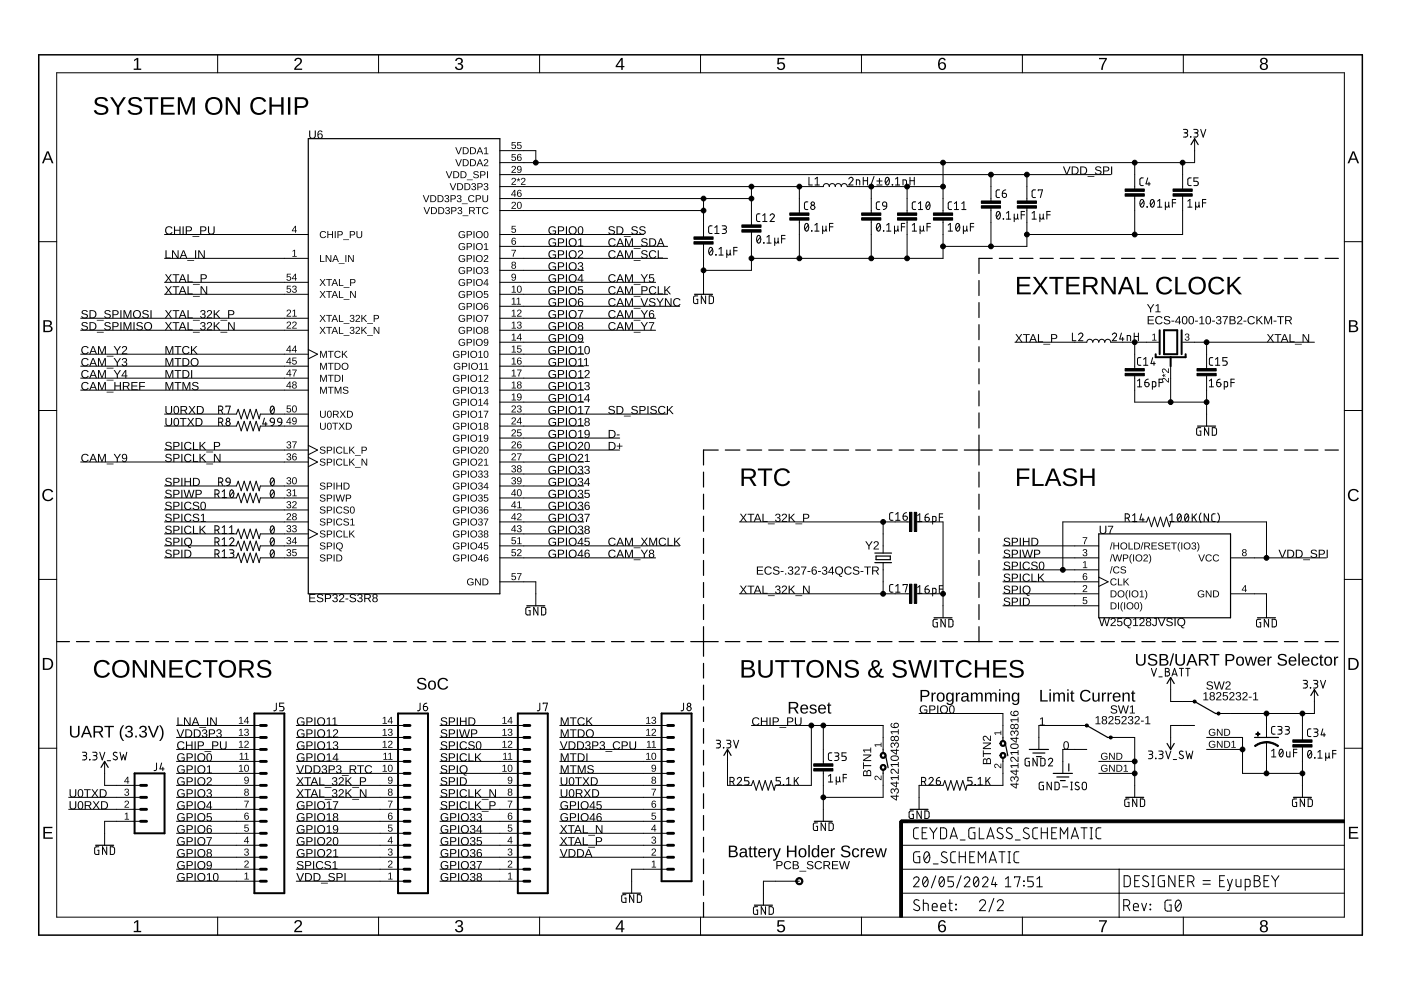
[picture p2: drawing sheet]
<svg xmlns="http://www.w3.org/2000/svg" width="297mm" height="210mm" viewBox="0 0 297 210" stroke-linecap="round" stroke-linejoin="round" font-family="sans-serif">
<g fill="#000">
<path d="M28.4 12.7l.6-.4h.3v2.2h.6v.3h-1.6v-.3h.7v-1.9l-.6 .4zM62.7 12.4a.82 .82 0 0 1 1.2 .2 .82 .82 0 0 1-.4 1.2l-.8 .7h1.4v.3h-1.7a2.17 2.17 0 0 1 1-1.3 .5 .5 0 0 0 .1-.9 .5 .5 0 0 0-.8 .3h-.3zM96.8 12.4a.75 .75 0 0 1 1-.1 .75 .75 0 0 1 .1 1.1l-.3 .1a.68 .68 0 0 1 .6 .8 .68 .68 0 0 1-.9 .6l-.7-.4-.1-.3 .3-.1a.52 .52 0 0 0 .7 .5 .52 .52 0 0 0 .2-.8l-.6-.1v-.3a.49 .49 0 0 0 .7-.3 .49 .49 0 0 0-.4-.6 .49 .49 0 0 0-.6 .4h-.3zM164.9 12.3h1.4v.3h-1.1l-.1 .8a.87 .87 0 0 1 1.2 .2 .87 .87 0 0 1-.1 1.1 .87 .87 0 0 1-1.2 0l-.3-.5h.3a.57 .57 0 0 0 .9 .3 .57 .57 0 0 0 .1-.9 .57 .57 0 0 0-.9 0h-.3zM233 12.3h1.7v.2l-.7 1.4-.2 .9h-.3a4 4 0 0 1 .9-2.2h-1.4zM62 53.2l.6-.2v1.3h.3v.1h-.9v-.1h.4v-1.2l-.4 .3zM108.4 53h1l-.5 1.4h-.2l.1-.4 .4-.9h-.8zM108.5 47.9h.8v.1h-.6l-.1 .5a.5 .5 0 0 1 .8 .2 .5 .5 0 0 1-.4 .7 .5 .5 0 0 1-.6-.4l.5 .2a.34 .34 0 0 0 .3-.5 .34 .34 0 0 0-.6 0h-.2zM244.3 71l.5-.3v1.3h.4v.2h-.9v-.2h.4v-1.1l-.4 .3zM251.4 70.8a.43 .43 0 0 1 .6 0 .43 .43 0 0 1-.2 .7 .39 .39 0 0 1 .4 .4 .39 .39 0 0 1-.5 .3l-.5-.2v-.2h.2a.3 .3 0 0 0 .4 .3 .3 .3 0 0 0 .1-.5l-.4-.1v-.1a.29 .29 0 0 0 .4-.2 .29 .29 0 0 0-.2-.3 .29 .29 0 0 0-.3 .2h-.2zM9.3 104a1.27 1.27 0 0 1 2 .3l-.3 .1a.97 .97 0 0 0-1.4-.1 .97 .97 0 0 0-.1 1.3 .97 .97 0 0 0 1.4 .1l.1-.2 .3 .1a1.3 1.3 0 0 1-1.9 .4 1.3 1.3 0 0 1-.1-2zM229.6 113.9h.9l-.5 1.5h-.2l.1-.4 .4-.9h-.7z"/>
<path d="M229.7 116.5a.43 .43 0 0 1 .7 0 .43 .43 0 0 1-.2 .7 .39 .39 0 0 1 .3 .4 .39 .39 0 0 1-.5 .3l-.4-.2-.1-.2h.2a.3 .3 0 0 0 .4 .3 .3 .3 0 0 0 .1-.5l-.3-.1v-.1a.29 .29 0 0 0 .4-.2 .29 .29 0 0 0-.2-.3 .29 .29 0 0 0-.4 .2h-.2zM286.1 104a1.27 1.27 0 0 1 2 .3l-.3 .1a.97 .97 0 0 0-1.4-.1 .97 .97 0 0 0-.1 1.3 .97 .97 0 0 0 1.4 .1l.1-.2 .3 .1a1.3 1.3 0 0 1-1.9 .4 1.3 1.3 0 0 1-.1-2zM229.7 124.1a.5 .5 0 0 1 .8 .3 .5 .5 0 0 1-.5 .6l-.2 .4h.7v.1h-1l.6-.7a.3 .3 0 0 0 .2-.5 .3 .3 0 0 0-.6 .1h-.1zM229.6 119.2l.6-.2v1.3h.3v.2h-.9v-.2h.4v-1.1l-.4 .2zM229.6 126.6h.9v.2h-.7v.4a.5 .5 0 0 1 .7 .3 .5 .5 0 0 1-.3 .6 .5 .5 0 0 1-.7-.4l.5 .2a.34 .34 0 0 0 .3-.4 .34 .34 0 0 0-.5-.1h-.2zM185.4 157.8h1.3v-.3h.2v.9h-.2v-.4h-1.1l.2 .3h-.1zM210.8 155.3h1.3v-.4h.2v.9h-.2v-.3h-1.1l.2 .3h-.1zM220.5 152.4l.6-.3v1.5h.4v.2h-1v-.2h.4v-1.3l-.4 .3zM9.2 175.3h1.9v.3h-1.6v.8h1.5v.3h-1.5v.9h1.7v.2h-2zM26.5 169.9a.5 .5 0 0 1 .8 .2 .5 .5 0 0 1-.4 .7l-.3 .3h.8v.1h-1l.5-.7a.3 .3 0 0 0 .2-.5 .3 .3 0 0 0-.5 .2l-.2-.1zM26.5 172.6l.5-.3v1.3h.4v.2h-1v-.2h.4v-1.1l-.3 .2zM26.5 167.3a.43 .43 0 0 1 .7 0 .43 .43 0 0 1-.2 .7 .39 .39 0 0 1 .4 .4 .39 .39 0 0 1-.5 .3l-.5-.2v-.2h.2a.3 .3 0 0 0 .4 .3 .3 .3 0 0 0 .1-.5l-.4-.1v-.1a.29 .29 0 0 0 .4-.2 .29 .29 0 0 0-.2-.4 .29 .29 0 0 0-.3 .3h-.2z"/>
<path d="M51.8 169.8h1l-.6 1.4h-.1v-.3l.5-1h-.8zM51.8 174.9h.9v.1h-.7v.5a.5 .5 0 0 1 .7 .2 .5 .5 0 0 1-.3 .7 .5 .5 0 0 1-.6-.4l.5 .2a.34 .34 0 0 0 .2-.5 .34 .34 0 0 0-.5-.1h-.2zM82.3 169.8h.9l-.5 1.4h-.2l.1-.3 .4-1h-.7zM82.3 174.9h.9v.1h-.7v.5a.5 .5 0 0 1 .7 .2 .5 .5 0 0 1-.3 .7 .5 .5 0 0 1-.7-.4l.5 .2a.34 .34 0 0 0 .3-.5 .34 .34 0 0 0-.5-.1h-.2zM107.7 169.8h.9l-.5 1.4h-.2l.1-.3 .4-1h-.7zM107.7 174.9h.9v.1h-.7v.5a.5 .5 0 0 1 .7 .2 .5 .5 0 0 1-.3 .7 .5 .5 0 0 1-.7-.4l.5 .2a.34 .34 0 0 0 .3-.5 .34 .34 0 0 0-.5-.1h-.2zM138.1 167.2h1l-.5 1.5h-.2l.1-.4 .4-.9h-.8zM138.3 177.5a.43 .43 0 0 1 .7-.1 .43 .43 0 0 1-.2 .7 .39 .39 0 0 1 .3 .5 .39 .39 0 0 1-.5 .3l-.4-.2-.1-.2h.2a.3 .3 0 0 0 .4 .2 .3 .3 0 0 0 .1-.4l-.3-.1v-.2a.29 .29 0 0 0 .4-.1 .29 .29 0 0 0-.2-.4 .29 .29 0 0 0-.4 .3h-.2zM138.2 172.3h.8v.2h-.6l-.1 .4a.5 .5 0 0 1 .8 .3 .5 .5 0 0 1-.4 .6 .5 .5 0 0 1-.6-.3l.5 .1a.34 .34 0 0 0 .3-.4 .34 .34 0 0 0-.6-.1h-.2zM185.5 164.6a.78 .78 0 0 1 1.1 .5l.1 .1v-.8h.2v1l-.7-.5a.3 .3 0 0 0-.5-.2 .3 .3 0 0 0 .1 .5v.2l-.4-.3zM210.9 162a.78 .78 0 0 1 1.1 .6l.1 .1v-.8h.2v1l-.7-.6a.3 .3 0 0 0-.5-.1 .3 .3 0 0 0 .1 .5v.2l-.4-.3zM286 175.3h1.9v.3h-1.6v.8h1.5v.3h-1.5v.9h1.7v.2h-2z"/>
<path d="M28.4 195.5l.6-.4h.3v2.3h.6v.2h-1.6v-.2h.7v-2l-.6 .4zM51.9 182.6a.5 .5 0 0 1 .8 .2 .5 .5 0 0 1-.4 .7l-.3 .3h.8v.1h-1l.5-.7a.3 .3 0 0 0 .2-.5 .3 .3 0 0 0-.5 .1h-.2zM51.9 185.2l.5-.2v1.3h.4v.2h-1v-.2h.4v-1.1l-.3 .2zM51.9 180a.43 .43 0 0 1 .7 0 .43 .43 0 0 1-.2 .6 .39 .39 0 0 1 .4 .5 .39 .39 0 0 1-.5 .3l-.5-.2v-.2h.1a.3 .3 0 0 0 .5 .3 .3 .3 0 0 0 .1-.5l-.4-.1v-.1a.29 .29 0 0 0 .4-.2 .29 .29 0 0 0-.2-.4 .29 .29 0 0 0-.3 .3h-.2zM62.7 195.3a.82 .82 0 0 1 1.2 .1 .82 .82 0 0 1-.4 1.2l-.8 .8h1.4v.2h-1.7a2.17 2.17 0 0 1 1-1.3 .5 .5 0 0 0 .1-.9 .5 .5 0 0 0-.8 .4l-.3-.1zM82.4 182.6a.5 .5 0 0 1 .8 .2 .5 .5 0 0 1-.4 .7l-.3 .3h.7v.1h-.9l.5-.7a.3 .3 0 0 0 .2-.5 .3 .3 0 0 0-.5 .1h-.2zM82.4 185.2l.5-.2v1.3h.3v.2h-.9v-.2h.4v-1.1l-.3 .2zM82.4 180a.43 .43 0 0 1 .7 0 .43 .43 0 0 1-.2 .6 .39 .39 0 0 1 .3 .5 .39 .39 0 0 1-.5 .3l-.4-.2-.1-.2h.2a.3 .3 0 0 0 .4 .3 .3 .3 0 0 0 .2-.5l-.4-.1v-.1a.29 .29 0 0 0 .4-.2 .29 .29 0 0 0-.2-.4 .29 .29 0 0 0-.4 .3h-.1zM96.8 195.3a.75 .75 0 0 1 1-.1 .75 .75 0 0 1 .1 1l-.3 .1a.68 .68 0 0 1 .6 .9 .68 .68 0 0 1-.9 .5l-.7-.3-.1-.4h.3a.52 .52 0 0 0 .7 .4 .52 .52 0 0 0 .2-.8l-.6-.1v-.3a.49 .49 0 0 0 .7-.2 .49 .49 0 0 0-.4-.7 .49 .49 0 0 0-.6 .5l-.3-.1zM107.8 182.6a.5 .5 0 0 1 .8 .2 .5 .5 0 0 1-.4 .7l-.3 .3h.7v.1h-.9l.5-.7a.3 .3 0 0 0 .2-.5 .3 .3 0 0 0-.5 .1h-.2zM107.7 185.2l.6-.2v1.3h.3v.2h-.9v-.2h.4v-1.1l-.4 .2zM107.8 180a.43 .43 0 0 1 .7 0 .43 .43 0 0 1-.2 .6 .39 .39 0 0 1 .3 .5 .39 .39 0 0 1-.5 .3l-.4-.2-.1-.2h.2a.3 .3 0 0 0 .4 .3 .3 .3 0 0 0 .1-.5l-.3-.1v-.1a.29 .29 0 0 0 .4-.2 .29 .29 0 0 0-.2-.4 .29 .29 0 0 0-.4 .3h-.2z"/>
<path d="M138.3 180a.5 .5 0 0 1 .8 .2 .5 .5 0 0 1-.5 .7l-.3 .3h.8v.2h-1l.6-.7a.3 .3 0 0 0 .1-.5 .3 .3 0 0 0-.5 .1h-.2zM138.2 182.7l.5-.2v1.3h.4v.1h-.9v-.1h.4v-1.2l-.4 .3zM164.9 195.1h1.4v.3h-1.1l-.1 .8a.87 .87 0 0 1 1.2 .2 .87 .87 0 0 1-.1 1.2 .87 .87 0 0 1-1.2-.1l-.3-.4 .3-.1a.57 .57 0 0 0 .9 .3 .57 .57 0 0 0 .1-.9 .57 .57 0 0 0-.9 .1h-.3zM233 195.1h1.7v.3l-.7 1.4-.2 .8h-.3a4 4 0 0 1 .9-2.2h-1.4z"/>
<path d="M131.7 12.3h.3v1.7h.4v.2h-.4v.6h-.3v-.6h-1.2v-.2zM131.7 12.6l-.9 1.4h.9z"/>
<path d="M199.3 12.4l.5-.2a.67 .67 0 0 1 .7 .6h-.3a.53 .53 0 0 0-.7-.2 .53 .53 0 0 0-.3 .6v.3a.83 .83 0 0 1 1.2 0 .83 .83 0 0 1-.1 1.2 .83 .83 0 0 1-1.2-.2 1.93 1.93 0 0 1 .2-2.1zM199.1 14a.6 .6 0 0 0 1.2 0 .6 .6 0 0 0-1.2 0z"/>
<path d="M267.4 12.4a.75 .75 0 0 1 1.1-.1 .75 .75 0 0 1 0 1.1l-.2 .1a.74 .74 0 0 1 .5 1 .74 .74 0 0 1-1.1 .3 .69 .69 0 0 1-.6-.6 .69 .69 0 0 1 .5-.7l-.4-.4v-.4zM267.5 12.9a.47 .47 0 0 0 .9 0 .47 .47 0 0 0-.9 0zM267.4 14.1a.55 .55 0 0 0 1.1 0 .55 .55 0 0 0-1.1 0z"/>
<path d="M9.9 32.1h.4l1 2.5h-.3l-.3-.7h-1.2l-.2 .7h-.4zM10.1 32.3l-.5 1.3h1z"/>
<path d="M20.2 21a1.7 1.7 0 0 1 2.7 .4l-.5 .1a1.04 1.04 0 0 0-.9-.6 1.04 1.04 0 0 0-1 .6 1.62 1.62 0 0 0 1.6 .8 1.03 1.03 0 0 1 .9 1.2 1.03 1.03 0 0 1-1.2 .9h-.3a1.41 1.41 0 0 1-1.6-1l.5-.1a1.25 1.25 0 0 0 2.1 .2 .91 .91 0 0 0-1.1-.9 1.1 1.1 0 0 1-1.2-1.6zM23.3 20.6h.6l1.1 1.8 1.1-1.8h.6l-1.4 2.2v1.5h-.5v-1.5zM27.4 21a1.7 1.7 0 0 1 2.7 .4l-.5 .1a1.04 1.04 0 0 0-1-.6 1.04 1.04 0 0 0-.9 .6 1.62 1.62 0 0 0 1.6 .8 1.03 1.03 0 0 1 .9 1.2 1.03 1.03 0 0 1-1.2 .9h-.4a1.41 1.41 0 0 1-1.5-1l.4-.1a1.25 1.25 0 0 0 2.1 .2 .91 .91 0 0 0-1.1-.9 1.1 1.1 0 0 1-1.1-1.6zM30.5 20.6h3.1v.4h-1.3v3.3h-.5v-3.3h-1.3zM34.1 20.6h2.8v.4h-2.3v1.2h2.2v.4h-2.2v1.3h2.4v.4h-2.9zM37.7 20.6h.7l1.1 3.2 1.2-3.2h.6v3.7h-.4v-3.2l-1.2 3.2h-.4l-1.2-3.2 .1 3.2h-.5zM44 21.1a1.89 1.89 0 0 1 2.8 .1 1.89 1.89 0 0 1-.5 2.8 1.89 1.89 0 0 1-2.7-.8l-.1-1.2zM44.3 21.4a1.5 1.5 0 0 0-.1 1.9 1.5 1.5 0 0 0 1.9 .4 1.52 1.52 0 0 0 .5-1.9 1.52 1.52 0 0 0-1.8-.7zM47.9 20.6h.5l2 3.2v-3.2h.5v3.7h-.6l-2-3.1v3.1h-.4zM53.5 21.1a1.86 1.86 0 0 1 2.9 .4l-.4 .1a1.32 1.32 0 0 0-1.7-.5 1.32 1.32 0 0 0-.7 1.7 1.29 1.29 0 0 0 1.1 1.2 1.29 1.29 0 0 0 1.4-.8l.4 .2a1.86 1.86 0 0 1-2.5 .8 1.86 1.86 0 0 1-.8-2.5zM57.1 20.6h.5v1.6h2v-1.6h.5v3.7h-.5v-1.7h-2v1.7h-.5zM61.1 20.6h.5v3.7h-.5zM62.5 20.6h1.6a1.14 1.14 0 0 1 1.3 1.1 1.14 1.14 0 0 1-1.3 1.2h-1.1v1.4h-.5zM63 21v1.5h1a.74 .74 0 0 0 .9-.8 .74 .74 0 0 0-.9-.7z"/>
<path d="M65.5 27.7h.3v1.1a.48 .48 0 0 0 .5 .4 .48 .48 0 0 0 .4-.5v-1h.3v1a.71 .71 0 0 1-.7 .7 .71 .71 0 0 1-.8-.6zM67.6 27.8l.1-.1a.5 .5 0 0 1 .7 .3h-.2l-.1-.1a.47 .47 0 0 0-.5 .1 .47 .47 0 0 0-.1 .5 .55 .55 0 0 1 .8 .1 .55 .55 0 0 1-.2 .8 .55 .55 0 0 1-.7-.4l-.1-.7zM67.5 28.8a.37 .37 0 0 0 .7 0 .37 .37 0 0 0-.7 0z"/>
<path d="M94.5 36.3h.2l.5 1.3 .5-1.3h.2l-.6 1.5h-.2zM96.1 36.3h.5a.74 .74 0 0 1 .8 .7 .74 .74 0 0 1-.7 .8h-.6zM96.3 36.5v1.1a.62 .62 0 0 0 .9-.6 .62 .62 0 0 0-.9-.5zM97.6 36.3h.5a.74 .74 0 0 1 .8 .7 .74 .74 0 0 1-.7 .8h-.6zM97.8 36.5v1.1a.62 .62 0 0 0 .9-.6 .62 .62 0 0 0-.9-.5zM99 38.1h1.2v.1h-1.2zM100.5 36.4l.7-.1 .3 .3-.2 .1a.34 .34 0 0 0-.4-.3 .34 .34 0 0 0-.3 .4 .71 .71 0 0 1 .9 .8l-.4 .2a.64 .64 0 0 1-.8-.4h.2a.39 .39 0 0 0 .5 .3 .39 .39 0 0 0 .3-.5l-.6-.1a.38 .38 0 0 1-.3-.3 .38 .38 0 0 1 .1-.4zM101.8 36.3h.6a.45 .45 0 0 1 .5 .4 .45 .45 0 0 1-.5 .5h-.4v.6h-.2zM102 36.5v.5l.7-.1-.1-.4zM103.3 36.3h.2v1.5h-.2z"/>
<path d="M96.5 33.8h.2l.5 1.3 .5-1.3h.2l-.6 1.4h-.2zM98.1 33.8h.5a.74 .74 0 0 1 .8 .7 .74 .74 0 0 1-.7 .7h-.6zM98.3 33.9v1.2a.62 .62 0 0 0 .9-.6 .62 .62 0 0 0-.9-.6zM99.7 33.8h.4a.74 .74 0 0 1 .8 .7 .74 .74 0 0 1-.7 .7h-.5zM99.9 33.9v1.2a.62 .62 0 0 0 .8-.6 .62 .62 0 0 0-.8-.6zM101.6 33.8h.3l.6 1.4h-.3l-.1-.4h-.7l-.2 .4h-.2zM101.7 33.9l-.2 .8h.5zM102.7 33.8a.5 .5 0 0 1 .8 .3 .5 .5 0 0 1-.4 .6l-.3 .4h.7v.1h-.9l.5-.7a.3 .3 0 0 0 .2-.5 .3 .3 0 0 0-.5 .1h-.2z"/>
<path d="M96.5 31.2h.2l.5 1.3 .5-1.3h.2l-.6 1.5h-.2zM98.1 31.2h.5a.74 .74 0 0 1 .8 .7 .74 .74 0 0 1-.7 .8h-.6zM98.3 31.4v1.1a.62 .62 0 0 0 .9-.5 .62 .62 0 0 0-.9-.6zM99.7 31.2h.4a.74 .74 0 0 1 .8 .7 .74 .74 0 0 1-.7 .8h-.5zM99.9 31.4v1.1a.62 .62 0 0 0 .8-.5 .62 .62 0 0 0-.8-.6zM101.6 31.2h.3l.6 1.5h-.3l-.1-.4h-.7l-.2 .4h-.2zM101.7 31.4l-.2 .7h.5zM102.7 31.5l.5-.3v1.3h.3v.2h-.9v-.2h.4v-1.1l-.3 .2z"/>
<path d="M108.6 35.3a.5 .5 0 0 1 .8 .2 .5 .5 0 0 1-.5 .7l-.3 .3h.8v.2h-1l.6-.8a.3 .3 0 0 0 .1-.5 .3 .3 0 0 0-.5 .2h-.2zM109.7 35.3a.6 .6 0 0 1 .8 .1 .6 .6 0 0 1 .1 .7 .49 .49 0 0 1-.4 .6 .49 .49 0 0 1-.6-.3l.6 .1 .2-.6a.47 .47 0 0 1-.7 .1 .47 .47 0 0 1 0-.7zM109.7 35.7a.35 .35 0 0 0 .7 0 .35 .35 0 0 0-.7 0z"/>
<path d="M108.6 37.8a.5 .5 0 0 1 .8 .2 .5 .5 0 0 1-.5 .7l-.3 .3h.8v.2h-1l.6-.7a.3 .3 0 0 0 .1-.5 .3 .3 0 0 0-.5 .1h-.2zM109.6 37.9l.3 .1v-.3h.1v.3l.3-.1v.2h-.3l.2 .3-.1 .1-.2-.3-.1 .3-.2-.1 .2-.3h-.3zM110.6 37.8a.5 .5 0 0 1 .8 .2 .5 .5 0 0 1-.5 .7l-.2 .3h.7v.2h-1l.6-.7a.3 .3 0 0 0 .2-.5 .3 .3 0 0 0-.6 .1h-.1z"/>
<path d="M108.5 32.6h.8v.2h-.6l-.1 .5a.5 .5 0 0 1 .8 .2 .5 .5 0 0 1-.4 .7 .5 .5 0 0 1-.6-.4l.5 .2a.34 .34 0 0 0 .3-.5 .34 .34 0 0 0-.6-.1h-.2zM109.9 32.7h.4l.3 .2-.6-.1-.2 .6a.47 .47 0 0 1 .7 0 .47 .47 0 0 1-.2 .7 .47 .47 0 0 1-.6-.3l-.1-.6zM109.8 33.6a.31 .31 0 0 0 .6 0 .31 .31 0 0 0-.6 0z"/>
<path d="M108.5 30.1h.8v.2h-.6l-.1 .4a.5 .5 0 0 1 .8 .3 .5 .5 0 0 1-.4 .6 .5 .5 0 0 1-.6-.3l.5 .1a.34 .34 0 0 0 .3-.4 .34 .34 0 0 0-.6-.1h-.2zM109.7 30.1h.8v.2h-.6l-.1 .4a.5 .5 0 0 1 .8 .3 .5 .5 0 0 1-.4 .6 .5 .5 0 0 1-.6-.3l.5 .1a.34 .34 0 0 0 .3-.4 .34 .34 0 0 0-.6-.1h-.2z"/>
<path d="M225.4 35.3h.2l.6 1.5 .6-1.5h.2l-.7 1.7h-.2zM227.2 35.3h.6a.86 .86 0 0 1 .9 .8 .86 .86 0 0 1-.8 .9h-.7zM227.4 35.5v1.3a.73 .73 0 0 0 1.1-.6 .73 .73 0 0 0-1.1-.7zM229 35.3h.6a.86 .86 0 0 1 .9 .8 .86 .86 0 0 1-.8 .9h-.7zM229.3 35.5v1.3a.73 .73 0 0 0 1-.6 .73 .73 0 0 0-1-.7zM230.6 37.4h1.4v.1h-1.4zM232.4 35.4a.8 .8 0 0 1 1.1 .3h-.2a.4 .4 0 0 0-.5-.3 .4 .4 0 0 0-.3 .5l.2 .1a.57 .57 0 0 1 .7 .2 .57 .57 0 0 1-.2 .8h-.4a.63 .63 0 0 1-.7-.4h.2a.46 .46 0 0 0 .6 .3 .46 .46 0 0 0 .3-.5l-.4-.2a.49 .49 0 0 1-.5-.2 .49 .49 0 0 1 .1-.6zM233.9 35.3h.7a.53 .53 0 0 1 .6 .5 .53 .53 0 0 1-.6 .5h-.5v.7h-.2zM234.1 35.5v.7l.7-.1a.35 .35 0 0 0 0-.6zM235.6 35.3h.2v1.7h-.2z"/>
<path d="M286.7 32.1h.4l1 2.5h-.3l-.3-.7h-1.1l-.3 .7h-.4zM286.9 32.3l-.4 1.3h.9z"/>
<path d="M35.1 53.1h.2v1.5h.9v.2h-1.1zM36.5 53.1h.2l1 1.4v-1.4h.2v1.7h-.3l-.9-1.5v1.5h-.2zM38.8 53.1h.2l.7 1.7h-.2l-.2-.5h-.8l-.2 .5h-.2zM38.9 53.2l-.3 .9h.6zM39.7 55.1h1.5v.2h-1.5zM41.4 53.1h.2v1.7h-.2zM42 53.1h.3l.9 1.4v-1.4h.2v1.7h-.3l-.9-1.5v1.5h-.2z"/>
<path d="M35.2 48.2a.86 .86 0 0 1 1.4 .2l-.3 .1a.63 .63 0 0 0-.9-.1 .63 .63 0 0 0 .1 1 .63 .63 0 0 0 .9-.2l.2 .1a.88 .88 0 0 1-1.3 .2 .88 .88 0 0 1-.1-1.3zM36.9 48h.2v.7h.9v-.7h.3v1.7h-.3v-.8h-.9v.8h-.2zM38.7 48h.2v1.7h-.2zM39.4 48h.7a.53 .53 0 0 1 .6 .5 .53 .53 0 0 1-.6 .5h-.5v.7h-.2zM39.6 48.2v.7l.7-.1a.35 .35 0 0 0 0-.6zM40.8 50h1.5v.2h-1.5zM42.4 48h.8a.53 .53 0 0 1 .6 .5 .53 .53 0 0 1-.6 .5h-.5v.7h-.3zM42.7 48.2v.7l.7-.1a.35 .35 0 0 0 0-.6zM44.1 48h.2v1.1a.48 .48 0 0 0 .5 .4 .48 .48 0 0 0 .5-.4v-1.1h.2v1.1a.71 .71 0 0 1-.7 .6 .71 .71 0 0 1-.7-.6z"/>
<path d="M35 58.1h.2l.5 .7 .5-.7h.2l-.5 .9 .6 .9h-.3l-.5-.8-.5 .8h-.3l.7-.9zM36.6 58.1h1.4v.2h-.6v1.6h-.2v-1.6h-.6zM38.6 58.1h.3l.6 1.8h-.2l-.2-.5h-.8l-.2 .5h-.2zM38.7 58.3l-.3 .9h.6zM39.8 58.1h.2v1.6h.9v.2h-1.1zM40.9 60.2h1.5v.2h-1.5zM42.5 58.1h.8a.53 .53 0 0 1 .6 .6 .53 .53 0 0 1-.6 .5h-.5v.7h-.3zM42.8 58.3v.7h.7a.35 .35 0 0 0 0-.6z"/>
<path d="M60.8 58h.9v.2h-.7v.5a.5 .5 0 0 1 .7 .2 .5 .5 0 0 1-.3 .7 .5 .5 0 0 1-.7-.4l.5 .2a.34 .34 0 0 0 .3-.5 .34 .34 0 0 0-.5-.1h-.2zM62.6 58h.2v1h.2v.2h-.2v.3h-.2v-.3h-.7zM62.6 58.3l-.5 .7h.5z"/>
<path d="M62.6 47.9h.2v1h.2v.1h-.2v.4h-.2v-.4h-.7zM62.6 48.1l-.5 .8h.5z"/>
<path d="M67.9 54.1h.2v1.3h.7v.2h-.9zM69.1 54.1h.2l.8 1.2v-1.2h.1v1.5h-.2l-.8-1.3v1.3h-.1zM71 54.1h.3l.5 1.5h-.2l-.1-.5h-.7l-.2 .5h-.2zM71.1 54.2l-.2 .8h.5zM71.8 55.8h1.3v.2h-1.3zM73.2 54.1h.2v1.5h-.2zM73.8 54.1h.2l.8 1.2v-1.2h.2v1.5h-.2l-.8-1.3v1.3h-.2z"/>
<path d="M68 49.2l.7-.2 .4 .3-.2 .1a.54 .54 0 0 0-.8 0 .54 .54 0 0 0 .1 .8 .54 .54 0 0 0 .8-.2l.2 .1a.75 .75 0 0 1-1.2 .2 .75 .75 0 0 1 0-1.1zM69.4 49h.2v.6h.8v-.6h.2v1.5h-.2v-.7h-.8v.7h-.2zM71 49h.2v1.5h-.2zM71.5 49h.7a.45 .45 0 0 1 .5 .4 .45 .45 0 0 1-.5 .5h-.5v.6h-.2zM71.7 49.2v.5l.7-.1-.1-.4zM72.8 50.8h1.2v.1h-1.2zM74.2 49h.6a.45 .45 0 0 1 .5 .4 .45 .45 0 0 1-.5 .5h-.4v.6h-.2zM74.4 49.2v.5l.7-.1-.2-.4zM75.6 49h.2v.9a.41 .41 0 0 0 .4 .4 .41 .41 0 0 0 .4-.4v-.9h.2v.9a.61 .61 0 0 1-.6 .6 .61 .61 0 0 1-.6-.6z"/>
<path d="M89.6 41.4h.3l.5 1.3 .4-1.3h.3l-.6 1.5h-.3zM91.2 41.4h.5a.74 .74 0 0 1 .8 .7 .74 .74 0 0 1-.7 .8h-.6zM91.4 41.5v1.2a.62 .62 0 0 0 .9-.6 .62 .62 0 0 0-.9-.6zM92.8 41.4h.5a.74 .74 0 0 1 .7 .7 .74 .74 0 0 1-.7 .8h-.5zM93 41.5v1.2a.62 .62 0 0 0 .8-.6 .62 .62 0 0 0-.8-.6zM94.4 41.5a.43 .43 0 0 1 .7-.1 .43 .43 0 0 1-.2 .7 .39 .39 0 0 1 .3 .5 .39 .39 0 0 1-.5 .3l-.4-.3-.1-.1h.2a.3 .3 0 0 0 .4 .2 .3 .3 0 0 0 .2-.4l-.4-.1v-.2a.29 .29 0 0 0 .4-.1 .29 .29 0 0 0-.2-.4 .29 .29 0 0 0-.4 .3l-.1-.1zM95.5 41.4h.6a.45 .45 0 0 1 .6 .4 .45 .45 0 0 1-.6 .5h-.4v.6h-.2zM95.7 41.5v.6l.7-.1-.1-.4zM97 41.5a.43 .43 0 0 1 .7-.1 .43 .43 0 0 1-.2 .7 .39 .39 0 0 1 .4 .5 .39 .39 0 0 1-.5 .3l-.5-.3-.1-.1h.2a.3 .3 0 0 0 .4 .2 .3 .3 0 0 0 .2-.4l-.4-.1v-.2a.29 .29 0 0 0 .4-.1 .29 .29 0 0 0-.2-.4 .29 .29 0 0 0-.3 .3l-.2-.1zM97.9 43.1h1.3v.2h-1.3zM99.4 41.6l.8-.2 .4 .3-.2 .1a.54 .54 0 0 0-.8-.1 .54 .54 0 0 0 0 .9 .54 .54 0 0 0 .8-.2l.2 .1a.75 .75 0 0 1-1.1 .2 .75 .75 0 0 1-.1-1.1zM100.9 41.4h.6a.45 .45 0 0 1 .5 .4 .45 .45 0 0 1-.5 .5h-.4v.6h-.2zM101.1 41.5v.6l.7-.1-.2-.4zM102.3 41.4h.2v.9a.41 .41 0 0 0 .4 .4 .41 .41 0 0 0 .4-.4v-.9h.2v.9a.61 .61 0 0 1-.6 .6 .61 .61 0 0 1-.6-.6z"/>
<path d="M89.8 43.9h.2l.5 1.3 .5-1.3h.2l-.6 1.5h-.2zM91.4 43.9h.5a.74 .74 0 0 1 .8 .7 .74 .74 0 0 1-.8 .8h-.5zM91.6 44.1v1.1a.62 .62 0 0 0 .9-.5 .62 .62 0 0 0-.9-.6zM92.9 43.9h.5a.74 .74 0 0 1 .8 .7 .74 .74 0 0 1-.7 .8h-.6zM93.1 44.1v1.1a.62 .62 0 0 0 .9-.5 .62 .62 0 0 0-.9-.6zM94.6 44a.43 .43 0 0 1 .6 0 .43 .43 0 0 1-.2 .6 .39 .39 0 0 1 .4 .5 .39 .39 0 0 1-.5 .3l-.5-.2v-.2h.2a.3 .3 0 0 0 .4 .3 .3 .3 0 0 0 .1-.5l-.4-.1v-.1a.29 .29 0 0 0 .4-.2 .29 .29 0 0 0-.2-.4 .29 .29 0 0 0-.3 .3h-.2zM95.7 43.9h.6a.45 .45 0 0 1 .5 .5 .45 .45 0 0 1-.5 .4h-.4v.6h-.2zM95.9 44.1v.6l.7-.2-.2-.4zM97.2 44a.43 .43 0 0 1 .7 0 .43 .43 0 0 1-.2 .6 .39 .39 0 0 1 .3 .5 .39 .39 0 0 1-.5 .3l-.5-.2v-.2h.2a.3 .3 0 0 0 .4 .3 .3 .3 0 0 0 .1-.5l-.4-.1v-.1a.29 .29 0 0 0 .5-.2 .29 .29 0 0 0-.2-.4 .29 .29 0 0 0-.4 .3h-.2zM98.1 45.7h1.2v.1h-1.2zM99.5 43.9h.7a.43 .43 0 0 1 .5 .4 .43 .43 0 0 1-.4 .5l.4 .6h-.2l-.4-.6h-.4v.6h-.2zM99.7 44.1v.5h.4a.28 .28 0 0 0 .4-.3 .28 .28 0 0 0-.4-.2zM100.8 43.9h1.3v.2h-.6v1.3h-.2v-1.3h-.5zM102.4 44.1l.7-.2 .4 .4h-.1a.54 .54 0 0 0-.8 0 .54 .54 0 0 0 0 .8 .54 .54 0 0 0 .8-.2l.2 .1a.75 .75 0 0 1-1.2 .3 .75 .75 0 0 1 0-1.2z"/>
<path d="M95.3 38.8h.2l.5 1.3 .5-1.3h.2l-.6 1.5h-.2zM96.9 38.8h.5a.74 .74 0 0 1 .8 .7 .74 .74 0 0 1-.7 .8h-.6zM97.1 39v1.2a.62 .62 0 0 0 .9-.6 .62 .62 0 0 0-.9-.6zM98.5 38.8h.5a.74 .74 0 0 1 .7 .7 .74 .74 0 0 1-.7 .8h-.5zM98.7 39v1.2a.62 .62 0 0 0 .8-.6 .62 .62 0 0 0-.8-.6zM100.1 38.9a.43 .43 0 0 1 .7 0 .43 .43 0 0 1-.2 .7 .39 .39 0 0 1 .3 .4 .39 .39 0 0 1-.5 .3l-.4-.2-.1-.2h.2a.3 .3 0 0 0 .4 .3 .3 .3 0 0 0 .2-.5l-.4-.1v-.1a.29 .29 0 0 0 .4-.2 .29 .29 0 0 0-.2-.3 .29 .29 0 0 0-.4 .2h-.1zM101.2 38.8h.6a.45 .45 0 0 1 .5 .5 .45 .45 0 0 1-.5 .4h-.4v.6h-.2zM101.4 39v.6l.7-.1-.1-.5zM102.7 38.9a.43 .43 0 0 1 .7 0 .43 .43 0 0 1-.2 .7 .39 .39 0 0 1 .3 .4 .39 .39 0 0 1-.4 .3l-.5-.2-.1-.2h.2a.3 .3 0 0 0 .4 .3 .3 .3 0 0 0 .2-.5l-.4-.1v-.1a.29 .29 0 0 0 .4-.2 .29 .29 0 0 0-.2-.3 .29 .29 0 0 0-.3 .2h-.2z"/>
<path d="M97.4 49.2l.8-.2 .4 .3-.2 .1a.58 .58 0 0 0-.8 0 .58 .58 0 0 0 0 .8 .58 .58 0 0 0 .8 0v-.3h-.4v-.2h.6v.5a.8 .8 0 0 1-1.1 .1 .8 .8 0 0 1-.1-1.1zM98.9 49h.7a.45 .45 0 0 1 .5 .4 .45 .45 0 0 1-.5 .5h-.5v.6h-.2zM99.1 49.2v.5l.7-.1-.1-.4zM100.4 49h.2v1.5h-.2zM100.8 49.7a.8 .8 0 0 1 1.6 0 .8 .8 0 0 1-1.6 0zM101 49.7a.57 .57 0 0 0 1.1 0 .57 .57 0 0 0-1.1 0zM102.8 49.1a.61 .61 0 0 1 .7 .1 .61 .61 0 0 1 0 .8 .53 .53 0 0 1-.6 .5 .53 .53 0 0 1-.4-.8zM102.9 49.2a.83 .83 0 0 0 .1 1.1 .73 .73 0 0 0 .1-1.2z"/>
<path d="M97.4 51.7l.8-.2 .4 .4h-.2a.58 .58 0 0 0-.8 0 .58 .58 0 0 0 0 .9 .58 .58 0 0 0 .8-.1v-.3h-.4v-.1h.6v.5a.8 .8 0 0 1-1.1 .1 .8 .8 0 0 1-.1-1.2zM98.9 51.5h.7a.45 .45 0 0 1 .5 .5 .45 .45 0 0 1-.5 .4h-.5v.6h-.2zM99.1 51.7v.6l.7-.2-.1-.4zM100.4 51.5h.2v1.5h-.2zM100.8 52.3a.8 .8 0 0 1 1.6 0 .8 .8 0 0 1-1.6 0zM101 52.3a.57 .57 0 0 0 1.1 0 .57 .57 0 0 0-1.1 0zM102.7 51.8l.5-.3v1.4h.3v.1h-.9v-.1h.4v-1.2l-.3 .3z"/>
<path d="M97.4 54.3l.8-.2 .4 .3-.2 .1a.58 .58 0 0 0-.8 0 .58 .58 0 0 0 0 .8 .58 .58 0 0 0 .8-.1v-.2h-.4v-.2h.6v.5a.8 .8 0 0 1-1.1 .1 .8 .8 0 0 1-.1-1.1zM98.9 54.1h.7a.45 .45 0 0 1 .5 .4 .45 .45 0 0 1-.5 .5h-.5v.6h-.2zM99.1 54.2v.6l.7-.1-.1-.4zM100.4 54.1h.2v1.5h-.2zM100.8 54.8a.8 .8 0 0 1 1.6 0 .8 .8 0 0 1-1.6 0zM101 54.8a.57 .57 0 0 0 1.1 0 .57 .57 0 0 0-1.1 0zM102.7 54.2a.5 .5 0 0 1 .8 .2 .5 .5 0 0 1-.4 .7l-.3 .3h.7v.2h-.9l.5-.8a.3 .3 0 0 0 .2-.5 .3 .3 0 0 0-.5 .2l-.2-.1z"/>
<path d="M97.4 56.8l.8-.2 .4 .3-.2 .1a.58 .58 0 0 0-.8 0 .58 .58 0 0 0 0 .8 .58 .58 0 0 0 .8 0v-.3h-.4v-.1h.6v.5a.8 .8 0 0 1-1.1 0 .8 .8 0 0 1-.1-1.1zM98.9 56.6h.7a.45 .45 0 0 1 .5 .5 .45 .45 0 0 1-.5 .4h-.5v.6h-.2zM99.1 56.8v.6l.7-.2-.1-.4zM100.4 56.6h.2v1.5h-.2zM100.8 57.4a.8 .8 0 0 1 1.6 0 .8 .8 0 0 1-1.6 0zM101 57.4a.57 .57 0 0 0 1.1 0 .57 .57 0 0 0-1.1 0zM102.7 56.7a.43 .43 0 0 1 .7 0 .43 .43 0 0 1-.2 .6 .39 .39 0 0 1 .3 .5 .39 .39 0 0 1-.5 .3l-.4-.2-.1-.2h.2a.3 .3 0 0 0 .4 .3 .3 .3 0 0 0 .2-.5l-.4-.1v-.1a.29 .29 0 0 0 .4-.2 .29 .29 0 0 0-.2-.4 .29 .29 0 0 0-.4 .3h-.1z"/>
<path d="M97.4 59.3l.8-.1 .4 .3h-.2a.58 .58 0 0 0-.8 .1 .58 .58 0 0 0 0 .8 .58 .58 0 0 0 .8-.1v-.2h-.4v-.2h.6v.5a.8 .8 0 0 1-1.1 .1 .8 .8 0 0 1-.1-1.2zM98.9 59.2h.7a.45 .45 0 0 1 .5 .4 .45 .45 0 0 1-.5 .5h-.5v.5h-.2zM99.1 59.3v.6l.7-.1-.1-.4zM100.4 59.2h.2v1.4h-.2zM100.8 59.9a.8 .8 0 0 1 1.6 0 .8 .8 0 0 1-1.6 0zM101 59.9a.57 .57 0 0 0 1.1 0 .57 .57 0 0 0-1.1 0zM103.2 59.2h.2v.9h.2v.2h-.2v.3h-.2v-.3h-.7zM103.2 59.4l-.5 .7h.5z"/>
<path d="M108.6 42.9a.5 .5 0 0 1 .8 .2 .5 .5 0 0 1-.5 .7l-.3 .3h.8v.2h-1l.6-.7a.3 .3 0 0 0 .1-.5 .3 .3 0 0 0-.5 .1h-.2zM109.8 42.9a.61 .61 0 0 1 .8 .1 .61 .61 0 0 1 0 .8 .53 .53 0 0 1-.6 .5 .53 .53 0 0 1-.4-.8zM110 43a.83 .83 0 0 0 .1 1.1 .73 .73 0 0 0 0-1.2z"/>
<path d="M109 40.3h.2v1h.2v.1h-.2v.3h-.1v-.3h-.7zM109.1 40.5l-.6 .8h.6zM109.9 40.3h.4l.3 .2-.6-.1-.2 .6a.47 .47 0 0 1 .7 .1 .47 .47 0 0 1-.2 .7 .47 .47 0 0 1-.6-.4l-.1-.6zM109.8 41.2a.31 .31 0 0 0 .6 0 .31 .31 0 0 0-.6 0z"/>
<path d="M108.6 58.2a.6 .6 0 0 1 .7 0 .6 .6 0 0 1 .1 .8 .49 .49 0 0 1-.4 .5 .49 .49 0 0 1-.5-.3l.5 .1 .2-.5a.47 .47 0 0 1-.7 .1 .47 .47 0 0 1 .1-.7zM108.5 58.5a.35 .35 0 0 0 .7 0 .35 .35 0 0 0-.7 0z"/>
<path d="M108.7 50.5l.5-.1 .2 .3-.6-.1-.2 .5a.47 .47 0 0 1 .7 .1 .47 .47 0 0 1-.2 .7 .47 .47 0 0 1-.6-.3l-.1-.6zM108.6 51.4a.31 .31 0 0 0 .6 0 .31 .31 0 0 0-.6 0z"/>
<path d="M108.6 55.6a.43 .43 0 0 1 .7-.1 .43 .43 0 0 1-.2 .7 .42 .42 0 0 1 .1 .6 .42 .42 0 0 1-.6 0 .42 .42 0 0 1 .1-.6l-.2-.2zM108.6 55.9a.3 .3 0 0 0 .6 0 .3 .3 0 0 0-.6 0zM108.6 56.6a.31 .31 0 0 0 .6 0 .31 .31 0 0 0-.6 0z"/>
<path d="M116.5 48.2a.9 .9 0 0 1 1.4 .2h-.3a.68 .68 0 0 0-.9 0 .68 .68 0 0 0-.1 1 .68 .68 0 0 0 1 0l.1-.4h-.5v-.1h.7v.5a.94 .94 0 0 1-1.3 .1 .94 .94 0 0 1-.1-1.3zM118.3 48h.7a.53 .53 0 0 1 .6 .5 .53 .53 0 0 1-.6 .5h-.5v.7h-.2zM118.5 48.2v.7l.7-.1a.35 .35 0 0 0 0-.6zM120 48h.2v1.7h-.2zM120.5 48.8a.9 .9 0 0 1 1.8 0 .9 .9 0 0 1-1.8 0zM121 48.3a.7 .7 0 0 0 .1 1.2 .7 .7 0 0 0 1-.6 .7 .7 0 0 0-.9-.7zM122.7 48.1a.64 .64 0 0 1 .8 0 .64 .64 0 0 1 .2 .8 .64 .64 0 0 1-.6 .8 .64 .64 0 0 1-.6-.8zM122.9 48.2a.97 .97 0 0 0 .2 1.4 .86 .86 0 0 0 0-1.5z"/>
<path d="M116.5 50.7a.9 .9 0 0 1 1.4 .2l-.3 .1a.68 .68 0 0 0-.9-.1 .68 .68 0 0 0-.1 1 .68 .68 0 0 0 1 .1l.1-.4h-.5v-.2h.7v.6a.94 .94 0 0 1-1.3 .1 .94 .94 0 0 1-.1-1.4zM118.3 50.5h.7a.53 .53 0 0 1 .6 .5 .53 .53 0 0 1-.6 .6h-.5v.6h-.2zM118.5 50.7v.7h.7a.35 .35 0 0 0 0-.6zM120 50.5h.2v1.7h-.2zM120.5 51.4a.9 .9 0 0 1 1.8 0 .9 .9 0 0 1-1.8 0zM121 50.9a.7 .7 0 0 0 .1 1.1 .7 .7 0 0 0 1-.6 .7 .7 0 0 0-.9-.7zM122.6 50.8l.6-.3v1.6h.5v.1h-1.1v-.1h.4v-1.4l-.4 .3z"/>
<path d="M116.5 53.3a.9 .9 0 0 1 1.4 .1l-.3 .1a.68 .68 0 0 0-.9 0 .68 .68 0 0 0-.1 .9 .68 .68 0 0 0 1 .1l.1-.4h-.5v-.2h.7v.6a.94 .94 0 0 1-1.3 .1 .94 .94 0 0 1-.1-1.3zM118.3 53.1h.7a.53 .53 0 0 1 .6 .5 .53 .53 0 0 1-.6 .5h-.5v.7h-.2zM118.5 53.3v.6h.7a.35 .35 0 0 0 0-.6zM120 53.1h.2v1.7h-.2zM120.5 53.9a.9 .9 0 0 1 1.8 0 .9 .9 0 0 1-1.8 0zM121 53.4a.7 .7 0 0 0 .1 1.1 .7 .7 0 0 0 1-.5 .7 .7 0 0 0-.9-.7zM122.7 53.2a.55 .55 0 0 1 .9 .1 .55 .55 0 0 1-.4 .8l-.4 .5h.9v.2h-1.2l.1-.3 .5-.5a.37 .37 0 0 0 .3-.5 .37 .37 0 0 0-.6-.1l-.3 .1z"/>
<path d="M116.5 55.8a.9 .9 0 0 1 1.4 .2l-.3 .1a.68 .68 0 0 0-.9-.1 .68 .68 0 0 0-.1 1 .68 .68 0 0 0 1 .1l.1-.4h-.5v-.2h.7v.6a.94 .94 0 0 1-1.3 .1 .94 .94 0 0 1-.1-1.4zM118.3 55.6h.7a.53 .53 0 0 1 .6 .5 .53 .53 0 0 1-.6 .6h-.5v.6h-.2zM118.5 55.8v.7l.7-.1a.35 .35 0 0 0 0-.6zM120 55.6h.2v1.7h-.2zM120.5 56.5a.9 .9 0 0 1 1.8 0 .9 .9 0 0 1-1.8 0zM121 56a.7 .7 0 0 0 .1 1.1 .7 .7 0 0 0 1-.6 .7 .7 0 0 0-.9-.7zM122.7 55.7a.5 .5 0 0 1 .8 0 .5 .5 0 0 1-.2 .8 .51 .51 0 0 1 .2 .7 .51 .51 0 0 1-.8 0l-.2-.3h.2a.35 .35 0 0 0 .5 .3 .35 .35 0 0 0 .1-.6l-.4-.1v-.1a.33 .33 0 0 0 .5-.2 .33 .33 0 0 0-.3-.5 .33 .33 0 0 0-.4 .3h-.2z"/>
<path d="M116.5 58.4a.9 .9 0 0 1 1.4 .1l-.3 .1a.68 .68 0 0 0-.9 0 .68 .68 0 0 0-.1 .9 .68 .68 0 0 0 1 .1l.1-.4h-.5v-.2h.7v.6a.94 .94 0 0 1-1.3 .1 .94 .94 0 0 1-.1-1.3zM118.3 58.1h.7a.53 .53 0 0 1 .6 .6 .53 .53 0 0 1-.6 .5h-.5v.7h-.2zM118.5 58.3v.7h.7a.35 .35 0 0 0 0-.6zM120 58.1h.2v1.8h-.2zM120.5 59a.9 .9 0 0 1 1.8 0 .9 .9 0 0 1-1.8 0zM121 58.5a.7 .7 0 0 0 .1 1.1 .7 .7 0 0 0 1-.6 .7 .7 0 0 0-.9-.7zM123.2 58.1h.3v1.2h.2v.2h-.2v.4h-.2v-.4h-.9zM123.3 58.4l-.7 .9h.7z"/>
<path d="M129.2 58.4a.86 .86 0 0 1 1.3 .1l-.2 .1a.63 .63 0 0 0-.9 0 .63 .63 0 0 0 0 .9 .63 .63 0 0 0 1-.2l.1 .1a.88 .88 0 0 1-1.3 .3 .88 .88 0 0 1 0-1.3zM131.4 58.1h.2l.7 1.8h-.2l-.2-.5h-.8l-.2 .5h-.3zM131.5 58.3l-.3 .9h.6zM132.5 58.1h.3l.6 1.5 .5-1.5h.3v1.8h-.2v-1.5l-.6 1.5h-.1l-.6-1.5v1.5h-.2zM134.4 60.2h1.4v.2h-1.4zM135.8 58.1h.3l.5 .9 .5-.9h.3l-.7 1.1v.7h-.2v-.7zM137.7 58.1h.9v.2h-.7l-.1 .6a.59 .59 0 0 1 .9 .2 .59 .59 0 0 1-.4 .9 .59 .59 0 0 1-.8-.5h.3a.38 .38 0 0 0 .5 .1 .38 .38 0 0 0 .1-.6 .38 .38 0 0 0-.6 .1h-.2z"/>
<path d="M129.2 53.3a.86 .86 0 0 1 1.3 .2h-.2a.63 .63 0 0 0-.9 0 .63 .63 0 0 0 0 .9 .63 .63 0 0 0 1-.1l.1 .1a.88 .88 0 0 1-1.3 .2 .88 .88 0 0 1 0-1.3zM131.4 53.1h.2l.7 1.7h-.2l-.2-.5h-.8l-.2 .5h-.3zM131.5 53.2l-.3 .9h.6zM132.5 53.1h.3l.6 1.4 .5-1.4h.3v1.7h-.2v-1.5l-.6 1.5h-.1l-.6-1.5v1.5h-.2zM134.4 55.1h1.4v.2h-1.4zM136.1 53.2a.8 .8 0 0 1 1.2 .2l-.2 .1a.4 .4 0 0 0-.5-.3 .4 .4 0 0 0-.3 .5l.2 .1a.57 .57 0 0 1 .7 .2 .57 .57 0 0 1-.2 .8h-.4a.63 .63 0 0 1-.7-.4l.2-.1a.46 .46 0 0 0 .6 .4 .46 .46 0 0 0 .3-.6l-.4-.1a.49 .49 0 0 1-.6-.3 .49 .49 0 0 1 .1-.5zM137.8 53.3a.86 .86 0 0 1 1.3 .2h-.2a.63 .63 0 0 0-.9 0 .63 .63 0 0 0 0 .9 .63 .63 0 0 0 1-.1l.2 .1a.88 .88 0 0 1-1.4 .2 .88 .88 0 0 1 0-1.3zM139.5 53.1h.2v1.5h.9v.2h-1.1z"/>
<path d="M129.2 50.7a.86 .86 0 0 1 1.3 .2l-.2 .1a.63 .63 0 0 0-.9 0 .63 .63 0 0 0 0 .9 .63 .63 0 0 0 1-.2l.1 .1a.88 .88 0 0 1-1.3 .3 .88 .88 0 0 1 0-1.4zM131.4 50.5h.2l.7 1.7h-.2l-.2-.5h-.8l-.2 .5h-.3zM131.5 50.7l-.3 .9h.6zM132.5 50.5h.3l.6 1.5 .5-1.5h.3v1.7h-.2v-1.5l-.6 1.5h-.1l-.6-1.5v1.5h-.2zM134.4 52.6h1.4v.1h-1.4zM136.1 50.6a.8 .8 0 0 1 1.2 .3h-.2a.4 .4 0 0 0-.5-.3 .4 .4 0 0 0-.3 .5l.2 .1a.57 .57 0 0 1 .7 .3 .57 .57 0 0 1-.2 .7l-.4 .1a.63 .63 0 0 1-.7-.5h.2a.46 .46 0 0 0 .6 .3 .46 .46 0 0 0 .3-.5l-.4-.1a.49 .49 0 0 1-.6-.3 .49 .49 0 0 1 .1-.6zM137.7 50.5h.5a.86 .86 0 0 1 .9 .9 .86 .86 0 0 1-.8 .8h-.6zM137.9 50.7v1.4a.73 .73 0 0 0 1-.7 .73 .73 0 0 0-1-.7zM140 50.5h.2l.7 1.7h-.2l-.2-.5h-.8l-.2 .5h-.2zM140.1 50.7l-.3 .9h.6z"/>
<path d="M129.2 48.1a.8 .8 0 0 1 1.2 .3h-.3a.4 .4 0 0 0-.5-.3 .4 .4 0 0 0-.2 .5l.1 .1a.57 .57 0 0 1 .8 .2 .57 .57 0 0 1-.2 .8h-.4a.63 .63 0 0 1-.7-.4h.2a.46 .46 0 0 0 .5 .3 .46 .46 0 0 0 .4-.5l-.5-.2a.49 .49 0 0 1-.5-.2 .49 .49 0 0 1 .1-.6zM130.7 48h.6a.86 .86 0 0 1 .9 .8 .86 .86 0 0 1-.8 .9h-.7zM130.9 48.2v1.3a.73 .73 0 0 0 1.1-.6 .73 .73 0 0 0-1.1-.7zM132.3 50h1.4v.2h-1.4zM134.1 48.1a.8 .8 0 0 1 1.1 .3h-.2a.4 .4 0 0 0-.5-.3 .4 .4 0 0 0-.3 .5l.2 .1a.57 .57 0 0 1 .7 .2 .57 .57 0 0 1-.2 .8h-.4a.63 .63 0 0 1-.7-.4h.2a.46 .46 0 0 0 .6 .3 .46 .46 0 0 0 .3-.5l-.4-.2a.49 .49 0 0 1-.5-.2 .49 .49 0 0 1 .1-.6zM135.7 48.1a.8 .8 0 0 1 1.2 .3h-.3a.4 .4 0 0 0-.4-.3 .4 .4 0 0 0-.3 .5l.2 .1a.57 .57 0 0 1 .7 .2 .57 .57 0 0 1-.2 .8h-.4a.63 .63 0 0 1-.7-.4h.2a.46 .46 0 0 0 .5 .3 .46 .46 0 0 0 .4-.5l-.4-.2a.49 .49 0 0 1-.6-.2 .49 .49 0 0 1 .1-.6z"/>
<path d="M9.2 67.9a1.65 1.65 0 0 1 1.7 .3l.1 .5-.5 .4a.69 .69 0 0 1 .6 .8 .69 .69 0 0 1-.9 .5h-1zM9.5 68.2v.8h.6a.44 .44 0 0 0 .5-.2 .44 .44 0 0 0 0-.4l-.3-.2zM9.5 69.2v1l1-.1a.44 .44 0 0 0 .2-.7l-.2-.1z"/>
<path d="M17.4 73.6a.86 .86 0 0 1 1.4 .2l-.2 .1a.63 .63 0 0 0-1-.1 .63 .63 0 0 0 .1 1 .63 .63 0 0 0 .9-.2l.2 .1a.88 .88 0 0 1-1.3 .2 .88 .88 0 0 1-.1-1.3zM19.6 73.4h.3l.7 1.7h-.3l-.2-.5h-.8l-.1 .5h-.3zM19.7 73.6l-.3 .8h.7zM20.8 73.4h.3l.5 1.4 .5-1.4h.3v1.7h-.2v-1.5l-.5 1.5h-.2l-.5-1.5v1.5h-.2zM22.6 75.4h1.5v.2h-1.5zM24.1 73.4h.3l.5 .8 .5-.8h.3l-.7 1v.7h-.2v-.7zM26 73.5a.55 .55 0 0 1 .9 .1 .55 .55 0 0 1-.3 .8l-.5 .5h.9v.2h-1.2l.1-.3 .5-.5a.37 .37 0 0 0 .3-.5 .37 .37 0 0 0-.6-.1l-.3 .1z"/>
<path d="M17.4 76.1a.86 .86 0 0 1 1.4 .2l-.2 .1a.63 .63 0 0 0-1-.1 .63 .63 0 0 0 .1 1 .63 .63 0 0 0 .9-.2l.2 .1a.88 .88 0 0 1-1.3 .3 .88 .88 0 0 1-.1-1.4zM19.6 75.9h.3l.7 1.7h-.3l-.2-.5h-.8l-.1 .5h-.3zM19.7 76.1l-.3 .9h.7zM20.8 75.9h.3l.5 1.5 .5-1.5h.3v1.7h-.2v-1.5l-.5 1.5h-.2l-.5-1.5v1.5h-.2zM22.6 78h1.5v.1h-1.5zM24.1 75.9h.3l.5 .8 .5-.8h.3l-.7 1v.7h-.2v-.7zM26 76a.5 .5 0 0 1 .8 0 .5 .5 0 0 1-.2 .8 .51 .51 0 0 1 .2 .8 .51 .51 0 0 1-.8-.1l-.2-.3h.2a.35 .35 0 0 0 .5 .3 .35 .35 0 0 0 .1-.6h-.4v-.2a.33 .33 0 0 0 .5-.2 .33 .33 0 0 0-.2-.4 .33 .33 0 0 0-.4 .3l-.3-.1z"/>
<path d="M17.4 78.7a.86 .86 0 0 1 1.4 .2h-.2a.63 .63 0 0 0-1 0 .63 .63 0 0 0 .1 .9 .63 .63 0 0 0 .9-.1l.2 .1a.88 .88 0 0 1-1.3 .2 .88 .88 0 0 1-.1-1.3zM19.6 78.5h.3l.7 1.7h-.3l-.2-.5h-.8l-.1 .5h-.3zM19.7 78.6l-.3 .9h.7zM20.8 78.5h.3l.5 1.4 .5-1.4h.3v1.7h-.2v-1.5l-.5 1.5h-.2l-.5-1.5v1.5h-.2zM22.6 80.5h1.5v.2h-1.5zM24.1 78.5h.3l.5 .8 .5-.8h.3l-.7 1v.7h-.2v-.7zM26.5 78.5h.3v1.1h.2v.2h-.2v.4h-.2v-.4h-.8zM26.6 78.7l-.6 .9h.6z"/>
<path d="M17.5 65.9a.8 .8 0 0 1 1.1 .2l-.2 .1a.4 .4 0 0 0-.5-.3 .4 .4 0 0 0-.3 .5h.2a.57 .57 0 0 1 .7 .3 .57 .57 0 0 1-.2 .8h-.4a.63 .63 0 0 1-.7-.4l.2-.1a.46 .46 0 0 0 .6 .4 .46 .46 0 0 0 .3-.6l-.4-.1a.49 .49 0 0 1-.5-.3 .49 .49 0 0 1 .1-.5zM19 65.8h.5a.86 .86 0 0 1 1 .8 .86 .86 0 0 1-.9 .9h-.6zM19.2 66v1.3a.73 .73 0 0 0 1-.7 .73 .73 0 0 0-1-.6zM20.5 67.8h1.5v.2h-1.5zM22.3 65.9a.8 .8 0 0 1 1.2 .2l-.3 .1a.4 .4 0 0 0-.4-.3 .4 .4 0 0 0-.3 .5h.2a.57 .57 0 0 1 .7 .3 .57 .57 0 0 1-.2 .8h-.4a.63 .63 0 0 1-.7-.4l.2-.1a.46 .46 0 0 0 .5 .4 .46 .46 0 0 0 .4-.6l-.4-.1a.49 .49 0 0 1-.6-.3 .49 .49 0 0 1 .1-.5zM23.8 65.8h.8a.53 .53 0 0 1 .6 .5 .53 .53 0 0 1-.6 .5h-.5v.7h-.3zM24.1 66v.6h.7a.35 .35 0 0 0-.1-.6zM25.5 65.8h.3v1.7h-.3zM26.2 65.8h.3l.5 1.4 .6-1.4h.3v1.7h-.2v-1.5l-.6 1.5h-.2l-.5-1.5v1.5h-.2zM28.1 66.6a.9 .9 0 0 1 1.8 0 .9 .9 0 0 1-1.8 0zM28.6 66.1a.7 .7 0 0 0 .2 1.1 .7 .7 0 0 0 1-.5 .7 .7 0 0 0-.9-.7zM30.4 65.9a.8 .8 0 0 1 1.1 .2l-.2 .1a.4 .4 0 0 0-.5-.3 .4 .4 0 0 0-.3 .5h.2a.57 .57 0 0 1 .7 .3 .57 .57 0 0 1-.2 .8h-.4a.63 .63 0 0 1-.7-.4l.2-.1a.46 .46 0 0 0 .6 .4 .46 .46 0 0 0 .3-.6l-.4-.1a.49 .49 0 0 1-.5-.3 .49 .49 0 0 1 .1-.5zM31.9 65.8h.2v1.7h-.2z"/>
<path d="M17.5 68.4a.8 .8 0 0 1 1.1 .3h-.2a.4 .4 0 0 0-.5-.3 .4 .4 0 0 0-.3 .5l.2 .1a.57 .57 0 0 1 .7 .3 .57 .57 0 0 1-.2 .7h-.4a.63 .63 0 0 1-.7-.4h.2a.46 .46 0 0 0 .6 .3 .46 .46 0 0 0 .3-.5l-.4-.2a.49 .49 0 0 1-.5-.2 .49 .49 0 0 1 .1-.6zM19 68.3h.5a.86 .86 0 0 1 1 .8 .86 .86 0 0 1-.9 .9h-.6zM19.2 68.5v1.3a.73 .73 0 0 0 1-.6 .73 .73 0 0 0-1-.7zM20.5 70.4h1.5v.1h-1.5zM22.3 68.4a.8 .8 0 0 1 1.2 .3h-.3a.4 .4 0 0 0-.4-.3 .4 .4 0 0 0-.3 .5l.2 .1a.57 .57 0 0 1 .7 .3 .57 .57 0 0 1-.2 .7h-.4a.63 .63 0 0 1-.7-.4h.2a.46 .46 0 0 0 .5 .3 .46 .46 0 0 0 .4-.5l-.4-.2a.49 .49 0 0 1-.6-.2 .49 .49 0 0 1 .1-.6zM23.8 68.3h.8a.53 .53 0 0 1 .6 .5 .53 .53 0 0 1-.6 .6h-.5v.6h-.3zM24.1 68.5v.7l.7-.1a.35 .35 0 0 0-.1-.6zM25.5 68.3h.3v1.7h-.3zM26.2 68.3h.3l.5 1.5 .6-1.5h.3v1.7h-.2v-1.5l-.6 1.5h-.2l-.5-1.5v1.5h-.2zM28.3 68.3h.2v1.7h-.2zM29.1 68.4a.8 .8 0 0 1 1.2 .3h-.3a.4 .4 0 0 0-.4-.3 .4 .4 0 0 0-.3 .5l.2 .1a.57 .57 0 0 1 .7 .3 .57 .57 0 0 1-.2 .7h-.4a.63 .63 0 0 1-.7-.4h.2a.46 .46 0 0 0 .5 .3 .46 .46 0 0 0 .4-.5l-.4-.2a.49 .49 0 0 1-.6-.2 .49 .49 0 0 1 .1-.6zM30.5 69.2a.89 .89 0 0 1 1.7 0 .89 .89 0 0 1-1.7 0zM30.9 68.7a.7 .7 0 0 0 .2 1.1 .7 .7 0 0 0 1-.6 .7 .7 0 0 0-.9-.7z"/>
<path d="M35 60.7h.2l.5 .7 .5-.7h.2l-.5 .8 .6 .9h-.3l-.5-.7-.5 .7h-.3l.7-.9zM36.6 60.7h1.4v.2h-.6v1.5h-.2v-1.5h-.6zM38.6 60.7h.3l.6 1.7h-.2l-.2-.5h-.8l-.2 .5h-.2zM38.7 60.9l-.3 .8h.6zM39.8 60.7h.2v1.5h.9v.2h-1.1zM40.9 62.7h1.5v.2h-1.5zM42.5 60.7h.3l.9 1.5v-1.5h.2v1.7h-.3l-.9-1.5v1.5h-.2z"/>
<path d="M35 65.8h.2l.5 .6 .5-.6h.2l-.5 .8 .6 .9h-.3l-.5-.8-.5 .8h-.3l.7-.9zM36.6 65.8h1.4v.2h-.6v1.5h-.2v-1.5h-.6zM38.6 65.8h.3l.6 1.7h-.2l-.2-.5h-.8l-.2 .5h-.2zM38.7 65.9l-.3 .9h.6zM39.8 65.8h.2v1.5h.9v.2h-1.1zM40.9 67.8h1.5v.2h-1.5zM42.6 65.9a.5 .5 0 0 1 .8-.1 .5 .5 0 0 1-.2 .8 .51 .51 0 0 1 .2 .8 .51 .51 0 0 1-.8 0l-.2-.4h.2a.35 .35 0 0 0 .5 .3 .35 .35 0 0 0 .2-.5l-.5-.1v-.2a.33 .33 0 0 0 .5-.1 .33 .33 0 0 0-.2-.5 .33 .33 0 0 0-.4 .3h-.2zM44 65.9a.55 .55 0 0 1 .9 .1 .55 .55 0 0 1-.3 .8l-.5 .5h.9v.2h-1.2l.1-.3 .5-.5a.37 .37 0 0 0 .3-.5 .37 .37 0 0 0-.6-.1l-.2 .1zM45.3 65.8h.2v.8l.9-.8h.2l-.7 .7 .8 1h-.2l-.7-.8-.3 .1v.7h-.2zM46.7 67.8h1.5v.2h-1.5zM48.4 65.8h.7a.53 .53 0 0 1 .6 .5 .53 .53 0 0 1-.6 .5h-.5v.7h-.2zM48.6 66v.6h.7a.35 .35 0 0 0 0-.6z"/>
<path d="M35 68.3h.2l.5 .7 .5-.7h.2l-.5 .8 .6 .9h-.3l-.5-.7-.5 .7h-.3l.7-.9zM36.6 68.3h1.4v.2h-.6v1.5h-.2v-1.5h-.6zM38.6 68.3h.3l.6 1.7h-.2l-.2-.5h-.8l-.2 .5h-.2zM38.7 68.5l-.3 .8h.6zM39.8 68.3h.2v1.5h.9v.2h-1.1zM40.9 70.4h1.5v.1h-1.5zM42.6 68.4a.5 .5 0 0 1 .8 0 .5 .5 0 0 1-.2 .7 .51 .51 0 0 1 .2 .8 .51 .51 0 0 1-.8 0l-.2-.3h.2a.35 .35 0 0 0 .5 .3 .35 .35 0 0 0 .2-.6l-.5-.1v-.1a.33 .33 0 0 0 .5-.2 .33 .33 0 0 0-.2-.5 .33 .33 0 0 0-.4 .3h-.2zM44 68.4a.55 .55 0 0 1 .9 .1 .55 .55 0 0 1-.3 .8l-.5 .5h.9v.2h-1.2l.1-.3 .5-.4a.37 .37 0 0 0 .3-.6 .37 .37 0 0 0-.6-.1l-.2 .1zM45.3 68.3h.2v.9l.9-.9h.2l-.7 .8 .8 .9h-.2l-.7-.8-.3 .2v.6h-.2zM46.7 70.4h1.5v.1h-1.5zM48.4 68.3h.2l1 1.5v-1.5h.2v1.7h-.3l-.9-1.4v1.4h-.2z"/>
<path d="M35.1 73.4h.3l.5 1.4 .6-1.4h.3v1.7h-.3l.1-1.5-.6 1.5h-.2l-.5-1.5v1.5h-.2zM37 73.4h1.4v.2h-.6v1.5h-.2v-1.5h-.6zM38.8 73.6a.86 .86 0 0 1 1.4 .2l-.2 .1a.63 .63 0 0 0-1-.1 .63 .63 0 0 0 .1 1 .63 .63 0 0 0 .9-.2l.2 .1a.88 .88 0 0 1-1.3 .2 .88 .88 0 0 1-.1-1.3zM40.5 73.4h.2v.8l.9-.8h.2l-.7 .7 .8 1h-.3l-.7-.8-.2 .1v.7h-.2z"/>
<path d="M35.1 75.9h.3l.5 1.5 .6-1.5h.3v1.7h-.3l.1-1.5-.6 1.5h-.2l-.5-1.5v1.5h-.2zM37 75.9h1.4v.2h-.6v1.5h-.2v-1.5h-.6zM38.7 75.9h.6a.86 .86 0 0 1 .9 .8 .86 .86 0 0 1-.9 .9h-.6zM38.9 76.1v1.4a.73 .73 0 0 0 1-.7 .73 .73 0 0 0-1-.7zM40.3 76.8a.9 .9 0 0 1 1.8 0 .9 .9 0 0 1-1.8 0zM40.8 76.3a.7 .7 0 0 0 .2 1.1 .7 .7 0 0 0 1-.6 .7 .7 0 0 0-.9-.7z"/>
<path d="M60.9 68.3a.5 .5 0 0 1 .8 .2 .5 .5 0 0 1-.4 .7l-.3 .3h.7v.2h-.9l.5-.8a.3 .3 0 0 0 .2-.5 .3 .3 0 0 0-.5 .2h-.2zM62.1 68.3a.5 .5 0 0 1 .8 .2 .5 .5 0 0 1-.5 .7l-.3 .3h.8v.2h-1l.6-.8a.3 .3 0 0 0 .2-.5 .32 .32 0 0 0-.6 .2h-.2z"/>
<path d="M60.9 65.7a.5 .5 0 0 1 .8 .3 .5 .5 0 0 1-.4 .6l-.3 .4h.7v.1h-.9l.5-.7a.3 .3 0 0 0 .2-.5 .3 .3 0 0 0-.5 .1h-.2zM62 65.9l.6-.2v1.3h.3v.1h-.9v-.1h.4v-1.2l-.4 .3z"/>
<path d="M61.4 73.3h.2v1h.2v.1h-.2v.3h-.2v-.3h-.7zM61.4 73.5l-.5 .8h.5zM62.6 73.3h.2v1h.2v.1h-.2v.3h-.2v-.3h-.7zM62.6 73.5l-.5 .8h.5z"/>
<path d="M61.4 78.4h.2v.9h.2v.2h-.2v.3h-.2v-.3h-.7zM61.4 78.6l-.5 .7h.5zM61.9 78.4h1l-.5 1.4h-.2l.1-.4 .4-.9h-.8z"/>
<path d="M61.4 75.8h.2v1h.2v.2h-.2v.3h-.2v-.3h-.7zM61.4 76l-.5 .8h.5zM62 75.8h.8v.2h-.6v.4a.5 .5 0 0 1 .7 .3 .5 .5 0 0 1-.3 .7 .5 .5 0 0 1-.7-.4l.5 .2a.34 .34 0 0 0 .3-.5 .34 .34 0 0 0-.6-.1h-.1z"/>
<path d="M60.8 60.6h.9v.1h-.7v.5a.5 .5 0 0 1 .7 .2 .5 .5 0 0 1-.3 .7 .5 .5 0 0 1-.7-.4l.5 .2a.34 .34 0 0 0 .3-.5 .34 .34 0 0 0-.5 0h-.2zM62.1 60.7a.43 .43 0 0 1 .7-.1 .43 .43 0 0 1-.2 .7 .39 .39 0 0 1 .3 .5 .39 .39 0 0 1-.5 .3l-.4-.3-.1-.1h.2a.3 .3 0 0 0 .4 .2 .3 .3 0 0 0 .1-.4l-.3-.1v-.2a.29 .29 0 0 0 .4-.1 .29 .29 0 0 0-.2-.4 .29 .29 0 0 0-.4 .3l-.2-.1z"/>
<path d="M67.8 59.2h.2l.4 .5 .4-.5h.2l-.5 .7 .6 .7h-.3l-.4-.6-.4 .6h-.3l.6-.7zM69.2 59.2h1.2v.1h-.5v1.3h-.2v-1.3h-.5zM70.9 59.2h.2l.6 1.4h-.2l-.2-.4h-.7l-.1 .4h-.2zM71 59.3l-.3 .7h.6zM71.9 59.2h.2v1.3h.7v.1h-.9zM72.8 60.9h1.3v.2h-1.3zM74.2 59.2h.7a.45 .45 0 0 1 .5 .4 .45 .45 0 0 1-.5 .5h-.5v.5h-.2zM74.4 59.3v.6l.7-.1-.1-.4z"/>
<path d="M67.8 61.7h.2l.4 .6 .4-.6h.2l-.5 .7 .6 .8h-.3l-.4-.7-.4 .7h-.3l.6-.8zM69.2 61.7h1.2v.2h-.5v1.3h-.2v-1.3h-.5zM70.9 61.7h.2l.6 1.5h-.2l-.2-.5h-.7l-.1 .5h-.2zM71 61.8l-.3 .8h.6zM71.9 61.7h.2v1.3h.7v.2h-.9zM72.8 63.5h1.3v.1h-1.3zM74.2 61.7h.3l.8 1.3v-1.3h.1v1.5h-.2l-.8-1.3v1.3h-.2z"/>
<path d="M67.8 69.3h.2l.4 .6 .4-.6h.2l-.5 .7 .6 .8h-.3l-.4-.7-.4 .7h-.3l.6-.8zM69.2 69.3h1.2v.2h-.5v1.3h-.2v-1.3h-.5zM70.9 69.3h.2l.6 1.5h-.2l-.2-.4h-.7l-.1 .4h-.2zM71 69.5l-.3 .7h.6zM71.9 69.3h.2v1.3h.7v.2h-.9zM72.8 71.1h1.3v.1h-1.3zM74.3 69.4a.43 .43 0 0 1 .7 0 .43 .43 0 0 1-.2 .6 .39 .39 0 0 1 .4 .5 .39 .39 0 0 1-.5 .3l-.5-.2-.1-.2h.2a.3 .3 0 0 0 .4 .3 .3 .3 0 0 0 .2-.5l-.4-.1v-.1a.29 .29 0 0 0 .4-.2 .29 .29 0 0 0-.2-.4 .29 .29 0 0 0-.3 .3h-.2zM75.5 69.4a.5 .5 0 0 1 .8 .2 .5 .5 0 0 1-.4 .7l-.3 .3h.7v.2h-.9l.5-.7a.3 .3 0 0 0 .2-.5 .3 .3 0 0 0-.5 .1h-.2zM76.6 69.3h.2v.8l.7-.8h.3l-.7 .7 .7 .8h-.2l-.6-.7-.2 .1v.6h-.2zM77.8 71.1h1.3v.1h-1.3zM79.2 69.3h.3l.8 1.3-.1-1.3h.2v1.5h-.2l-.8-1.3v1.3h-.2z"/>
<path d="M67.8 66.8h.2l.4 .6 .4-.6h.2l-.5 .7 .6 .7h-.3l-.4-.6-.4 .6h-.3l.6-.7zM69.2 66.8h1.2v.1h-.5v1.3h-.2v-1.3h-.5zM70.9 66.8h.2l.6 1.4h-.2l-.2-.4h-.7l-.1 .4h-.2zM71 66.9l-.3 .8h.6zM71.9 66.8h.2v1.3h.7v.1h-.9zM72.8 68.5h1.3v.2h-1.3zM74.3 66.9a.43 .43 0 0 1 .7-.1 .43 .43 0 0 1-.2 .7 .39 .39 0 0 1 .4 .5 .39 .39 0 0 1-.5 .3l-.5-.3-.1-.1h.2a.3 .3 0 0 0 .4 .2 .3 .3 0 0 0 .2-.5h-.4v-.2a.29 .29 0 0 0 .4-.1 .29 .29 0 0 0-.2-.4 .29 .29 0 0 0-.3 .3l-.2-.1zM75.5 66.9a.5 .5 0 0 1 .8 .2 .5 .5 0 0 1-.4 .7l-.3 .3h.7v.1h-.9l.5-.7a.3 .3 0 0 0 .2-.5 .3 .3 0 0 0-.5 .2l-.2-.1zM76.6 66.8h.2v.7l.7-.7h.3l-.7 .6 .7 .8h-.2l-.6-.7-.2 .2v.5h-.2zM77.8 68.5h1.3v.2h-1.3zM79.2 66.8h.7a.45 .45 0 0 1 .5 .4 .45 .45 0 0 1-.5 .5h-.5v.5h-.2zM79.4 66.9v.6l.7-.1-.1-.4z"/>
<path d="M67.9 74.4h.2l.5 1.2 .4-1.2h.3v1.5h-.2v-1.3l-.4 1.3h-.2l-.5-1.3v1.3h-.1zM69.5 74.4h1.2v.2h-.5v1.3h-.2v-1.3h-.5zM71.1 74.6l.7-.2 .4 .3-.2 .1a.54 .54 0 0 0-.8 0 .54 .54 0 0 0 .1 .8 .54 .54 0 0 0 .8-.2l.1 .1a.75 .75 0 0 1-1.1 .2 .75 .75 0 0 1 0-1.1zM72.5 74.4h.2v.7l.7-.7h.2l-.6 .6 .7 .9h-.2l-.6-.7-.2 .1v.6h-.2z"/>
<path d="M67.9 76.9h.2l.5 1.3 .4-1.3h.3v1.5h-.2v-1.3l-.4 1.3h-.2l-.5-1.3v1.3h-.1zM69.5 76.9h1.2v.2h-.5v1.3h-.2v-1.3h-.5zM71 76.9h.4a.74 .74 0 0 1 .8 .7 .74 .74 0 0 1-.7 .8h-.5zM71.1 77.1v1.1a.62 .62 0 0 0 .9-.5 .62 .62 0 0 0-.9-.6zM72.4 77.7a.76 .76 0 0 1 1.5 0 .76 .76 0 0 1-1.5 0zM72.5 77.7a.6 .6 0 0 0 1.2 0 .6 .6 0 0 0-1.2 0z"/>
<path d="M96.2 74.6l.8-.2 .4 .3-.2 .1a.58 .58 0 0 0-.8 0 .58 .58 0 0 0 0 .8 .58 .58 0 0 0 .8 0v-.3h-.4v-.2h.6v.5a.8 .8 0 0 1-1.1 .1 .8 .8 0 0 1-.1-1.1zM97.8 74.4h.6a.45 .45 0 0 1 .5 .4 .45 .45 0 0 1-.5 .5h-.4v.6h-.2zM98 74.6v.5l.7-.1-.2-.4zM99.2 74.4h.2v1.5h-.2zM99.6 75.1a.8 .8 0 0 1 1.6 0 .8 .8 0 0 1-1.6 0zM99.8 75.1a.6 .6 0 0 0 1.2 0 .6 .6 0 0 0-1.2 0zM101.5 74.6l.5-.2v1.3h.4v.2h-1v-.2h.4v-1.1l-.3 .2zM102.8 74.5a.61 .61 0 0 1 .7 .1 .61 .61 0 0 1 0 .8 .53 .53 0 0 1-.6 .5 .53 .53 0 0 1-.4-.8zM102.9 74.6a.83 .83 0 0 0 .2 1.1 .73 .73 0 0 0 0-1.2z"/>
<path d="M96.4 77.1l.8-.2 .4 .4h-.2a.58 .58 0 0 0-.8 0 .58 .58 0 0 0 0 .9 .58 .58 0 0 0 .8-.1v-.3h-.4v-.1h.6v.5a.8 .8 0 0 1-1.2 .1 .8 .8 0 0 1 0-1.2zM97.9 76.9h.6a.45 .45 0 0 1 .6 .5 .45 .45 0 0 1-.5 .4h-.5v.6h-.2zM98.1 77.1v.6l.7-.2-.1-.4zM99.4 76.9h.2v1.5h-.2zM99.8 77.7a.76 .76 0 0 1 1.5 0 .76 .76 0 0 1-1.5 0zM100 77.7a.57 .57 0 0 0 1.1 0 .57 .57 0 0 0-1.1 0zM101.6 77.2l.6-.3v1.3h.3v.2h-.9v-.2h.4v-1.1l-.4 .3zM102.7 77.2l.5-.3v1.3h.4v.2h-1v-.2h.4v-1.1l-.3 .3z"/>
<path d="M97.4 61.9l.8-.2 .4 .3-.2 .1a.58 .58 0 0 0-.8 0 .58 .58 0 0 0 0 .8 .58 .58 0 0 0 .8 0v-.3h-.4v-.2h.6v.5a.8 .8 0 0 1-1.1 .1 .8 .8 0 0 1-.1-1.1zM98.9 61.7h.7a.45 .45 0 0 1 .5 .4 .45 .45 0 0 1-.5 .5h-.5v.6h-.2zM99.1 61.9v.5l.7-.1-.1-.4zM100.4 61.7h.2v1.5h-.2zM100.8 62.4a.8 .8 0 0 1 1.6 0 .8 .8 0 0 1-1.6 0zM101 62.4a.57 .57 0 0 0 1.1 0 .57 .57 0 0 0-1.1 0zM102.6 61.7h.9v.2h-.7v.4a.5 .5 0 0 1 .7 .2 .5 .5 0 0 1-.3 .7 .5 .5 0 0 1-.7-.4l.5 .2a.34 .34 0 0 0 .3-.4 .34 .34 0 0 0-.5-.1h-.2z"/>
<path d="M97.4 64.4l.8-.2 .4 .4h-.2a.58 .58 0 0 0-.8 0 .58 .58 0 0 0 0 .9 .58 .58 0 0 0 .8-.1v-.3h-.4v-.1h.6v.5a.8 .8 0 0 1-1.1 .1 .8 .8 0 0 1-.1-1.2zM98.9 64.2h.7a.45 .45 0 0 1 .5 .5 .45 .45 0 0 1-.5 .4h-.5v.6h-.2zM99.1 64.4v.6l.7-.2-.1-.4zM100.4 64.2h.2v1.5h-.2zM100.8 65a.8 .8 0 0 1 1.6 0 .8 .8 0 0 1-1.6 0zM101 65a.57 .57 0 0 0 1.1 0 .57 .57 0 0 0-1.1 0zM102.8 64.3l.5-.1 .2 .3-.6-.1-.2 .6a.47 .47 0 0 1 .8 0 .47 .47 0 0 1-.2 .7 .47 .47 0 0 1-.7-.3v-.6zM102.7 65.2a.35 .35 0 0 0 .7 0 .35 .35 0 0 0-.7 0z"/>
<path d="M97.4 67l.8-.2 .4 .3-.2 .1a.58 .58 0 0 0-.8 0 .58 .58 0 0 0 0 .8 .58 .58 0 0 0 .8-.1v-.2h-.4v-.2h.6v.5a.8 .8 0 0 1-1.1 .1 .8 .8 0 0 1-.1-1.1zM98.9 66.8h.7a.45 .45 0 0 1 .5 .4 .45 .45 0 0 1-.5 .5h-.5v.5h-.2zM99.1 66.9v.6l.7-.1-.1-.4zM100.4 66.8h.2v1.4h-.2zM100.8 67.5a.8 .8 0 0 1 1.6 0 .8 .8 0 0 1-1.6 0zM101 67.5a.57 .57 0 0 0 1.1 0 .57 .57 0 0 0-1.1 0zM102.6 66.8h.9l-.5 1.4h-.2l.1-.3 .5-1h-.8z"/>
<path d="M97.4 69.5l.8-.2 .4 .3-.2 .1a.58 .58 0 0 0-.8 0 .58 .58 0 0 0 0 .8 .58 .58 0 0 0 .8 0v-.3h-.4v-.1h.6v.5a.8 .8 0 0 1-1.1 0 .8 .8 0 0 1-.1-1.1zM98.9 69.3h.7a.45 .45 0 0 1 .5 .5 .45 .45 0 0 1-.5 .4h-.5v.6h-.2zM99.1 69.5v.6l.7-.2-.1-.4zM100.4 69.3h.2v1.5h-.2zM100.8 70a.8 .8 0 0 1 1.6 0 .8 .8 0 0 1-1.6 0zM101 70a.57 .57 0 0 0 1.1 0 .57 .57 0 0 0-1.1 0zM102.7 69.4a.43 .43 0 0 1 .7-.1 .43 .43 0 0 1-.1 .7 .42 .42 0 0 1 .1 .7 .42 .42 0 0 1-.7 0 .42 .42 0 0 1 .1-.7l-.2-.2zM102.8 69.7a.27 .27 0 0 0 .5 0 .27 .27 0 0 0-.5 0zM102.7 70.4a.35 .35 0 0 0 .7 0 .35 .35 0 0 0-.7 0z"/>
<path d="M97.4 72l.8-.1 .4 .3h-.2a.58 .58 0 0 0-.8 .1 .58 .58 0 0 0 0 .8 .58 .58 0 0 0 .8-.1v-.2h-.4v-.2h.6v.5a.8 .8 0 0 1-1.1 .1 .8 .8 0 0 1-.1-1.2zM98.9 71.9h.7a.45 .45 0 0 1 .5 .4 .45 .45 0 0 1-.5 .5h-.5v.5h-.2zM99.1 72v.6l.7-.1-.1-.5zM100.4 71.9h.2v1.4h-.2zM100.8 72.6a.8 .8 0 0 1 1.6 0 .8 .8 0 0 1-1.6 0zM101 72.6a.57 .57 0 0 0 1.1 0 .57 .57 0 0 0-1.1 0zM102.7 72a.6 .6 0 0 1 .8 0 .6 .6 0 0 1 0 .8 .49 .49 0 0 1-.3 .5 .49 .49 0 0 1-.6-.3l.6 .2 .2-.6a.47 .47 0 0 1-.8 .1 .47 .47 0 0 1 .1-.7zM102.7 72.3a.33 .33 0 0 0 .6 0 .33 .33 0 0 0-.6 0z"/>
<path d="M108.5 73.5l.5-.2v1.3h.4v.1h-.9v-.1h.4v-1.1l-.4 .2zM109.7 73.3h.8v.1h-.6l-.1 .5a.5 .5 0 0 1 .8 .2 .5 .5 0 0 1-.4 .7 .5 .5 0 0 1-.6-.4l.5 .2a.34 .34 0 0 0 .3-.5 .34 .34 0 0 0-.6 0h-.2z"/>
<path d="M108.5 76.1l.5-.3v1.3h.4v.2h-.9v-.2h.4v-1.1l-.4 .2zM109.9 75.9l.4-.1 .3 .3-.6-.1-.2 .5a.47 .47 0 0 1 .7 .1 .47 .47 0 0 1-.2 .7 .47 .47 0 0 1-.6-.3l-.1-.6zM109.8 76.8a.31 .31 0 0 0 .6 0 .31 .31 0 0 0-.6 0z"/>
<path d="M108.5 78.6l.5-.2v1.3h.4v.1h-.9v-.1h.4v-1.2l-.4 .3zM109.6 78.4h1l-.5 1.4h-.2v-.4l.5-.9h-.8z"/>
<path d="M108.5 60.8l.5-.2v1.3h.4v.2h-.9v-.2h.4v-1.1l-.4 .2zM109.8 60.6a.61 .61 0 0 1 .8 .2 .61 .61 0 0 1 0 .7 .53 .53 0 0 1-.6 .6 .53 .53 0 0 1-.4-.8zM110 60.7a.83 .83 0 0 0 .1 1.2 .73 .73 0 0 0 0-1.2z"/>
<path d="M108.5 63.4l.5-.3v1.3h.4v.2h-.9v-.2h.4v-1.1l-.4 .2zM109.6 63.4l.5-.3v1.3h.3v.2h-.9v-.2h.4v-1.1l-.3 .2z"/>
<path d="M108.5 65.9l.5-.2v1.3h.4v.1h-.9v-.1h.4v-1.2l-.4 .3zM109.8 65.7a.5 .5 0 0 1 .7 .3 .5 .5 0 0 1-.4 .6l-.3 .4h.8v.1h-1l.6-.7a.3 .3 0 0 0 .1-.5 .3 .3 0 0 0-.5 .1h-.2z"/>
<path d="M108.5 68.4l.5-.2v1.3h.4v.2h-.9v-.2h.4v-1.1l-.4 .2zM109.8 68.3a.43 .43 0 0 1 .7 0 .43 .43 0 0 1-.2 .6 .39 .39 0 0 1 .3 .5 .39 .39 0 0 1-.5 .3l-.5-.2v-.2h.2a.3 .3 0 0 0 .4 .2 .3 .3 0 0 0 .1-.4l-.4-.1v-.2a.29 .29 0 0 0 .5-.1 .29 .29 0 0 0-.2-.4 .29 .29 0 0 0-.4 .3h-.2z"/>
<path d="M108.5 71l.5-.3v1.3h.4v.2h-.9v-.2h.4v-1.1l-.4 .3zM110.2 70.7h.2v1h.2v.2h-.2v.3h-.1v-.3h-.7zM110.3 70.9l-.6 .8h.6z"/>
<path d="M116.5 60.9a.9 .9 0 0 1 1.4 .2h-.3a.68 .68 0 0 0-.9 0 .68 .68 0 0 0-.1 1 .68 .68 0 0 0 1 0l.1-.4h-.5v-.2h.7v.6a.94 .94 0 0 1-1.3 .1 .94 .94 0 0 1-.1-1.3zM118.3 60.7h.7a.53 .53 0 0 1 .6 .5 .53 .53 0 0 1-.6 .5h-.5v.7h-.2zM118.5 60.9v.7l.7-.1a.35 .35 0 0 0 0-.6zM120 60.7h.2v1.7h-.2zM120.5 61.5a.9 .9 0 0 1 1.8 0 .9 .9 0 0 1-1.8 0zM121 61a.7 .7 0 0 0 .1 1.2 .7 .7 0 0 0 1-.6 .7 .7 0 0 0-.9-.7zM122.6 60.7h1v.2h-.8v.5a.59 .59 0 0 1 .8 .3 .59 .59 0 0 1-.4 .8 .59 .59 0 0 1-.7-.5h.2a.38 .38 0 0 0 .6 .2 .38 .38 0 0 0 0-.6 .38 .38 0 0 0-.5 0h-.3z"/>
<path d="M116.5 63.4a.9 .9 0 0 1 1.4 .2l-.3 .1a.68 .68 0 0 0-.9-.1 .68 .68 0 0 0-.1 1 .68 .68 0 0 0 1 .1l.1-.4h-.5v-.2h.7v.6a.94 .94 0 0 1-1.3 .1 .94 .94 0 0 1-.1-1.4zM118.3 63.2h.7a.53 .53 0 0 1 .6 .5 .53 .53 0 0 1-.6 .6h-.5v.6h-.2zM118.5 63.4v.7h.7a.35 .35 0 0 0 0-.6zM120 63.2h.2v1.7h-.2zM120.5 64.1a.9 .9 0 0 1 1.8 0 .9 .9 0 0 1-1.8 0zM121 63.6a.7 .7 0 0 0 .1 1.1 .7 .7 0 0 0 1-.6 .7 .7 0 0 0-.9-.7zM122.8 63.3l.1-.1a.5 .5 0 0 1 .7 .4h-.2l-.1-.2a.47 .47 0 0 0-.5 .2 .47 .47 0 0 0-.1 .5 .55 .55 0 0 1 .9 0 .55 .55 0 0 1-.3 .9 .55 .55 0 0 1-.7-.4l-.1-.7zM122.7 64.4a.37 .37 0 0 0 .7 0 .37 .37 0 0 0-.7 0z"/>
<path d="M116.5 66a.9 .9 0 0 1 1.4 .1l-.3 .1a.68 .68 0 0 0-.9 0 .68 .68 0 0 0-.1 .9 .68 .68 0 0 0 1 .1l.1-.4h-.5v-.2h.7v.6a.94 .94 0 0 1-1.3 .1 .94 .94 0 0 1-.1-1.3zM118.3 65.8h.7a.53 .53 0 0 1 .6 .5 .53 .53 0 0 1-.6 .5h-.5v.7h-.2zM118.5 66v.6h.7a.35 .35 0 0 0 0-.6zM120 65.8h.2v1.7h-.2zM120.5 66.6a.9 .9 0 0 1 1.8 0 .9 .9 0 0 1-1.8 0zM121 66.1a.7 .7 0 0 0 .1 1.1 .7 .7 0 0 0 1-.5 .7 .7 0 0 0-.9-.7zM122.5 65.8h1.2l-.5 1.1-.1 .6h-.3l.1-.5 .5-1h-.9z"/>
<path d="M116.5 78.7a.9 .9 0 0 1 1.4 .1l-.3 .1a.68 .68 0 0 0-.9 0 .68 .68 0 0 0-.1 .9 .68 .68 0 0 0 1 .1l.1-.4h-.5v-.2h.7v.6a.94 .94 0 0 1-1.3 .1 .94 .94 0 0 1-.1-1.3zM118.3 78.5h.7a.53 .53 0 0 1 .6 .5 .53 .53 0 0 1-.6 .5h-.5v.7h-.2zM118.5 78.7v.6h.7a.35 .35 0 0 0 0-.6zM120 78.5h.2v1.7h-.2zM120.5 79.3a.9 .9 0 0 1 1.8 0 .9 .9 0 0 1-1.8 0zM121 78.8a.7 .7 0 0 0 .1 1.1 .7 .7 0 0 0 1-.5 .7 .7 0 0 0-.9-.8zM122.6 78.7l.6-.2v1.5h.5v.2h-1.1v-.2h.4v-1.3l-.4 .3zM124.1 78.6a.55 .55 0 0 1 .8 .1 .55 .55 0 0 1-.3 .8l-.5 .5h.9v.2h-1.1l.1-.3 .4-.5a.37 .37 0 0 0 .4-.5 .37 .37 0 0 0-.6-.1l-.3 .1z"/>
<path d="M116.5 76.1a.9 .9 0 0 1 1.4 .2l-.3 .1a.68 .68 0 0 0-.9-.1 .68 .68 0 0 0-.1 1 .68 .68 0 0 0 1 .1l.1-.4h-.5v-.2h.7v.6a.94 .94 0 0 1-1.3 .1 .94 .94 0 0 1-.1-1.4zM118.3 75.9h.7a.53 .53 0 0 1 .6 .5 .53 .53 0 0 1-.6 .6h-.5v.6h-.2zM118.5 76.1v.7h.7a.35 .35 0 0 0 0-.7zM120 75.9h.2v1.7h-.2zM120.5 76.8a.9 .9 0 0 1 1.8 0 .9 .9 0 0 1-1.8 0zM121 76.3a.7 .7 0 0 0 .1 1.1 .7 .7 0 0 0 1-.6 .7 .7 0 0 0-.9-.7zM122.6 76.2l.6-.3v1.6h.5v.1h-1.1v-.1h.4v-1.4l-.4 .3zM123.8 76.2l.6-.3v1.6h.5v.1h-1.1v-.1h.4v-1.4l-.4 .3z"/>
<path d="M116.5 73.6a.9 .9 0 0 1 1.4 .2h-.3a.68 .68 0 0 0-.9 0 .68 .68 0 0 0-.1 .9 .68 .68 0 0 0 1 .1l.1-.4h-.5v-.2h.7v.6a.94 .94 0 0 1-1.3 .1 .94 .94 0 0 1-.1-1.3zM118.3 73.4h.7a.53 .53 0 0 1 .6 .5 .53 .53 0 0 1-.6 .5h-.5v.7h-.2zM118.5 73.6v.6h.7a.35 .35 0 0 0 0-.6zM120 73.4h.2v1.7h-.2zM120.5 74.2a.9 .9 0 0 1 1.8 0 .9 .9 0 0 1-1.8 0zM121 73.7a.7 .7 0 0 0 .1 1.2 .7 .7 0 0 0 1-.6 .7 .7 0 0 0-.9-.7zM122.6 73.7l.6-.3v1.5h.5v.2h-1.1v-.2h.4v-1.3l-.4 .3zM124.1 73.5a.64 .64 0 0 1 .8 0 .64 .64 0 0 1 .2 .7 .64 .64 0 0 1-.6 .9 .64 .64 0 0 1-.6-.9zM124.3 73.6a.97 .97 0 0 0 .2 1.3 .86 .86 0 0 0 0-1.4z"/>
<path d="M116.5 71a.9 .9 0 0 1 1.4 .2l-.3 .1a.68 .68 0 0 0-.9 0 .68 .68 0 0 0-.1 .9 .68 .68 0 0 0 1 .1l.1-.4h-.5v-.2h.7v.6a.94 .94 0 0 1-1.3 .1 .94 .94 0 0 1-.1-1.4zM118.3 70.8h.7a.53 .53 0 0 1 .6 .6 .53 .53 0 0 1-.6 .5h-.5v.7h-.2zM118.5 71v.7h.7a.35 .35 0 0 0 0-.6zM120 70.8h.2v1.8h-.2zM120.5 71.7a.9 .9 0 0 1 1.8 0 .9 .9 0 0 1-1.8 0zM121 71.2a.7 .7 0 0 0 .1 1.1 .7 .7 0 0 0 1-.6 .7 .7 0 0 0-.9-.7zM122.7 71a.63 .63 0 0 1 .7-.1 .63 .63 0 0 1 .3 .8 .63 .63 0 0 1-.3 .8 .63 .63 0 0 1-.9-.3h.3l.1 .2a.48 .48 0 0 0 .4-.2 .48 .48 0 0 0 .1-.5 .55 .55 0 0 1-.8 .1 .55 .55 0 0 1 .1-.8zM122.7 71.4a.38 .38 0 0 0 .7 0 .38 .38 0 0 0-.7 0z"/>
<path d="M116.5 68.5a.9 .9 0 0 1 1.4 .2l-.3 .1a.68 .68 0 0 0-.9-.1 .68 .68 0 0 0-.1 1 .68 .68 0 0 0 1 0l.1-.3h-.5v-.2h.7v.6a.94 .94 0 0 1-1.3 .1 .94 .94 0 0 1-.1-1.4zM118.3 68.3h.7a.53 .53 0 0 1 .6 .5 .53 .53 0 0 1-.6 .6h-.5v.6h-.2zM118.5 68.5v.7l.7-.1a.35 .35 0 0 0 0-.6zM120 68.3h.2v1.7h-.2zM120.5 69.2a.9 .9 0 0 1 1.8 0 .9 .9 0 0 1-1.8 0zM121 68.7a.7 .7 0 0 0 .1 1.1 .7 .7 0 0 0 1-.6 .7 .7 0 0 0-.9-.7zM122.7 68.4a.51 .51 0 0 1 .7-.1 .51 .51 0 0 1 0 .8h-.1a.5 .5 0 0 1 .2 .8 .5 .5 0 0 1-.8 0 .5 .5 0 0 1 .1-.8l-.2-.2zM122.8 68.7a.32 .32 0 0 0 .6 0 .32 .32 0 0 0-.6 0zM122.7 69.5a.36 .36 0 0 0 .7 0 .36 .36 0 0 0-.7 0z"/>
<path d="M129.2 68.5a.86 .86 0 0 1 1.3 .2l-.2 .1a.63 .63 0 0 0-.9-.1 .63 .63 0 0 0 0 1 .63 .63 0 0 0 1-.2l.1 .1a.88 .88 0 0 1-1.3 .3 .88 .88 0 0 1 0-1.4zM131.4 68.3h.2l.7 1.7h-.2l-.2-.5h-.8l-.2 .5h-.3zM131.5 68.5l-.3 .8h.6zM132.5 68.3h.3l.6 1.5 .5-1.5h.3v1.7h-.2v-1.5l-.6 1.5h-.1l-.6-1.5v1.5h-.2zM134.4 70.4h1.4v.1h-1.4zM135.8 68.3h.3l.5 .8 .5-.8h.3l-.7 1v.7h-.2v-.7zM137.6 68.3h1.1l-.5 1.1-.1 .6h-.2l.1-.4 .5-1.1h-.9z"/>
<path d="M129.2 66a.86 .86 0 0 1 1.3 .2h-.2a.63 .63 0 0 0-.9 0 .63 .63 0 0 0 0 .9 .63 .63 0 0 0 1-.1l.1 .1a.88 .88 0 0 1-1.3 .2 .88 .88 0 0 1 0-1.3zM131.4 65.8h.2l.7 1.7h-.2l-.2-.5h-.8l-.2 .5h-.3zM131.5 65.9l-.3 .9h.6zM132.5 65.8h.3l.6 1.4 .5-1.4h.3v1.7h-.2v-1.5l-.6 1.5h-.1l-.6-1.5v1.5h-.2zM134.4 67.8h1.4v.2h-1.4zM135.8 65.8h.3l.5 .8 .5-.8h.3l-.7 1v.7h-.2v-.7zM137.9 65.8h.1a.5 .5 0 0 1 .7 .3h-.2l-.1-.1a.47 .47 0 0 0-.5 .1 .47 .47 0 0 0-.1 .5 .55 .55 0 0 1 .8 .1 .55 .55 0 0 1-.2 .8 .55 .55 0 0 1-.8-.4v-.7zM137.8 66.9a.37 .37 0 0 0 .7 0 .37 .37 0 0 0-.7 0z"/>
<path d="M129.2 63.4a.86 .86 0 0 1 1.3 .2l-.2 .1a.63 .63 0 0 0-.9-.1 .63 .63 0 0 0 0 1 .63 .63 0 0 0 1-.2l.1 .1a.88 .88 0 0 1-1.3 .3 .88 .88 0 0 1 0-1.4zM131.4 63.2h.2l.7 1.7h-.2l-.2-.5h-.8l-.2 .5h-.3zM131.5 63.4l-.3 .9h.6zM132.5 63.2h.3l.6 1.5 .5-1.5h.3v1.7h-.2v-1.5l-.6 1.5h-.1l-.6-1.5v1.5h-.2zM134.4 65.3h1.4v.1h-1.4zM135.8 63.2h.2l.6 1.5 .6-1.5h.2l-.7 1.7h-.2zM137.8 63.3a.8 .8 0 0 1 1.2 .3h-.3a.4 .4 0 0 0-.5-.3 .4 .4 0 0 0-.2 .5l.1 .1a.57 .57 0 0 1 .8 .3 .57 .57 0 0 1-.2 .7l-.4 .1a.63 .63 0 0 1-.7-.5h.2a.46 .46 0 0 0 .5 .3 .46 .46 0 0 0 .4-.5l-.5-.1a.49 .49 0 0 1-.5-.3 .49 .49 0 0 1 .1-.6zM139.2 63.2h.2l.5 .8 .6-.8h.2l-.6 1v.7h-.3v-.7zM141 63.2h.3l.9 1.5v-1.5h.2v1.7h-.3l-.9-1.4v1.4h-.2zM142.9 63.4a.86 .86 0 0 1 1.4 .2l-.2 .1a.63 .63 0 0 0-1-.1 .63 .63 0 0 0 .1 1 .63 .63 0 0 0 .9-.2l.2 .1a.88 .88 0 0 1-1.3 .3 .88 .88 0 0 1-.1-1.4z"/>
<path d="M129.2 60.9a.86 .86 0 0 1 1.3 .2l-.2 .1a.63 .63 0 0 0-.9-.1 .63 .63 0 0 0 0 1 .63 .63 0 0 0 1-.2l.1 .1a.88 .88 0 0 1-1.3 .2 .88 .88 0 0 1 0-1.3zM131.4 60.7h.2l.7 1.7h-.2l-.2-.5h-.8l-.2 .5h-.3zM131.5 60.9l-.3 .8h.6zM132.5 60.7h.3l.6 1.5 .5-1.5h.3v1.7h-.2v-1.5l-.6 1.5h-.1l-.6-1.5v1.5h-.2zM134.4 62.7h1.4v.2h-1.4zM136 60.7h.7a.53 .53 0 0 1 .6 .5 .53 .53 0 0 1-.6 .5h-.5v.7h-.2zM136.2 60.9v.7l.7-.1a.35 .35 0 0 0 0-.6zM137.8 60.9a.86 .86 0 0 1 1.3 .2l-.2 .1a.63 .63 0 0 0-.9-.1 .63 .63 0 0 0 0 1 .63 .63 0 0 0 1-.2l.2 .1a.88 .88 0 0 1-1.4 .2 .88 .88 0 0 1 0-1.3zM139.5 60.7h.2v1.5h.9v.2h-1.1zM140.8 60.7h.3v.8l.8-.8h.3l-.8 .7 .9 1h-.3l-.7-.8-.2 .1v.7h-.3z"/>
<path d="M215.6 58.7h2.8v.4h-2.3v1.2h2.2v.4h-2.2v1.3h2.4v.4h-2.9zM219 58.7h.6l1 1.5 1-1.5h.5l-1.2 1.8 1.3 1.9h-.5l-1.1-1.6-1.2 1.6h-.5l1.4-1.9zM222.5 58.7h3v.4h-1.3v3.3h-.5v-3.3h-1.2zM226.1 58.7h2.8v.4h-2.3v1.2h2.1v.4h-2.1v1.3h2.4v.4h-2.9zM229.7 58.7h1.7a1.07 1.07 0 0 1 1.3 .9 1.07 1.07 0 0 1-.9 1.2l1.1 1.6h-.6l-1-1.5h-1.1v1.5h-.5zM230.2 59.1v1.4h1.2a.7 .7 0 0 0 .8-.7 .7 .7 0 0 0-.8-.7zM233.6 58.7h.5l2 3.2v-3.2h.5v3.7h-.7l-1.9-3.1v3.1h-.4zM238.5 58.7h.6l1.5 3.7h-.5l-.5-1.1h-1.7l-.4 1.1h-.5zM238.8 59.1l-.7 1.8h1.4zM241 58.7h.5v3.3h1.9v.4h-2.4zM245.6 59.2a1.86 1.86 0 0 1 2.9 .4l-.5 .1a1.32 1.32 0 0 0-1.7-.5 1.32 1.32 0 0 0-.6 1.7 1.29 1.29 0 0 0 1 1.1 1.29 1.29 0 0 0 1.4-.7l.4 .2a1.86 1.86 0 0 1-2.5 .8 1.86 1.86 0 0 1-.7-2.5zM249.2 58.7h.5v3.3h1.9v.4h-2.4zM252.5 59.2a1.89 1.89 0 0 1 2.8 .1 1.89 1.89 0 0 1-.5 2.8 1.89 1.89 0 0 1-2.7-.8l-.1-1.2zM252.8 59.5a1.5 1.5 0 0 0-.1 1.9 1.5 1.5 0 0 0 1.9 .4 1.52 1.52 0 0 0 .5-1.9 1.52 1.52 0 0 0-1.8-.7zM256.7 59.2a1.86 1.86 0 0 1 2.9 .4l-.5 .1a1.32 1.32 0 0 0-1.7-.5 1.32 1.32 0 0 0-.7 1.7 1.29 1.29 0 0 0 1.1 1.1 1.29 1.29 0 0 0 1.4-.7l.4 .2a1.86 1.86 0 0 1-2.5 .8 1.86 1.86 0 0 1-.8-2.5zM260.2 58.7h.5v1.9l1.8-1.9h.6l-1.6 1.6 1.8 2.1h-.6l-1.5-1.8-.5 .4v1.4h-.5z"/>
<path d="M215.3 70.8h.2l.5 .7 .5-.7h.2l-.5 .9 .6 .9h-.3l-.5-.8-.5 .8h-.3l.7-.9zM216.9 70.8h1.4v.2h-.6v1.6h-.2v-1.6h-.6zM218.9 70.8h.3l.7 1.8h-.3l-.2-.5h-.8l-.2 .5h-.2zM219 71l-.3 .9h.6zM220.1 70.8h.2v1.6h.9v.2h-1.1zM221.2 72.9h1.5v.2h-1.5zM222.8 70.8h.8a.53 .53 0 0 1 .6 .6 .53 .53 0 0 1-.6 .5h-.5v.7h-.3zM223.1 71v.7h.7a.35 .35 0 0 0 0-.6z"/>
<path d="M243.3 67h1.3v.2h-1v.6h1v.2h-1v.6h1.1v.2h-1.4zM245.1 67.2a.86 .86 0 0 1 1.4 .2l-.2 .1a.63 .63 0 0 0-1 0 .63 .63 0 0 0 .1 .9 .63 .63 0 0 0 .9-.2l.2 .1a.88 .88 0 0 1-1.3 .3 .88 .88 0 0 1-.1-1.4zM247 67.1a.8 .8 0 0 1 1.1 .3h-.2a.4 .4 0 0 0-.5-.3 .4 .4 0 0 0-.3 .5l.2 .1a.57 .57 0 0 1 .7 .3 .57 .57 0 0 1-.2 .7l-.4 .1a.63 .63 0 0 1-.7-.5h.2a.46 .46 0 0 0 .6 .4 .46 .46 0 0 0 .3-.6l-.4-.1a.49 .49 0 0 1-.5-.3 .49 .49 0 0 1 .1-.6zM248.4 68h.6v.2h-.6zM249.9 67h.3v1.2h.2v.2h-.2v.4h-.2v-.4h-.9zM250 67.3l-.7 .9h.7zM250.8 67.1a.64 .64 0 0 1 .8 .1 .64 .64 0 0 1 .2 .7 .64 .64 0 0 1-.6 .9 .64 .64 0 0 1-.6-.9zM251 67.2a.97 .97 0 0 0 .2 1.4 .86 .86 0 0 0 0-1.4zM252.2 67.1a.64 .64 0 0 1 .8 .1 .64 .64 0 0 1 .2 .7 .64 .64 0 0 1-.6 .9 .64 .64 0 0 1-.6-.9zM252.4 67.2a.97 .97 0 0 0 .2 1.4 .86 .86 0 0 0 0-1.4zM253.4 68h.6v.2h-.6zM254.3 67.3l.6-.3v1.6h.5v.2h-1.1v-.2h.4v-1.4l-.4 .3zM255.8 67.1a.64 .64 0 0 1 .8 .1 .64 .64 0 0 1 .2 .7 .64 .64 0 0 1-.6 .9 .64 .64 0 0 1-.6-.9zM256 67.2a.97 .97 0 0 0 .2 1.4 .86 .86 0 0 0 0-1.4zM257 68h.6v.2h-.6zM258 67.1a.5 .5 0 0 1 .8 0 .5 .5 0 0 1-.2 .8 .51 .51 0 0 1 .2 .8 .51 .51 0 0 1-.8 0l-.2-.4h.2a.35 .35 0 0 0 .5 .3 .35 .35 0 0 0 .1-.5l-.4-.1v-.2a.33 .33 0 0 0 .5-.2 .33 .33 0 0 0-.3-.4 .33 .33 0 0 0-.4 .3h-.2zM259.2 67h1.1l-.4 1.1-.1 .7h-.3l.1-.5 .5-1.1h-.9zM260.7 67l1.1 .2 .1 .4-.3 .2a.47 .47 0 0 1 .4 .6 .47 .47 0 0 1-.6 .4h-.7zM260.9 67.2v.6l.8-.2-.1-.3zM260.9 67.9v.7l.6-.1 .2-.1-.1-.4zM262.5 67.1a.55 .55 0 0 1 .8 .2 .55 .55 0 0 1-.3 .8l-.5 .5h.9v.2h-1.1v-.3l.5-.5a.37 .37 0 0 0 .3-.5 .37 .37 0 0 0-.6-.1l-.2 .1zM263.6 68h.6v.2h-.6zM264.7 67.2a.86 .86 0 0 1 1.4 .2l-.3 .1a.63 .63 0 0 0-.9 0 .63 .63 0 0 0 0 .9 .63 .63 0 0 0 1-.2l.2 .1a.88 .88 0 0 1-1.4 .3 .88 .88 0 0 1 0-1.4zM266.4 67h.2v.9l.8-.9h.3l-.7 .8 .8 1h-.3l-.7-.9-.2 .2v.7h-.2zM268 67h.3l.6 1.5 .5-1.5h.3v1.8h-.2v-1.6l-.5 1.6h-.2l-.6-1.6v1.6h-.2zM270 68h.6v.2h-.6zM270.8 67h1.4v.2h-.6v1.6h-.2v-1.6h-.6zM272.5 67h.8a.5 .5 0 0 1 .6 .4 .5 .5 0 0 1-.4 .6l.5 .8h-.3l-.5-.8h-.5v.8h-.2zM272.7 67.2v.7h.6a.32 .32 0 0 0 .4-.4 .32 .32 0 0 0-.4-.3z"/>
<path d="M243.2 64.5h.2l.6 .8 .5-.8h.2l-.6 1v.7h-.3v-.7zM245 64.8l.6-.3v1.5h.5v.2h-1.1v-.2h.4v-1.3l-.4 .3z"/>
<path d="M268.6 70.8h.3l.5 .7 .4-.7h.3l-.6 .9 .6 .9h-.2l-.5-.8-.6 .8h-.2l.6-.9zM270.2 70.8h1.5v.2h-.6v1.6h-.3v-1.6h-.6zM272.2 70.8h.3l.7 1.8h-.3l-.2-.5h-.7l-.2 .5h-.3zM272.4 71l-.4 .9h.7zM273.4 70.8h.2v1.6h.9v.2h-1.1zM274.5 72.9h1.5v.2h-1.5zM276.2 70.8h.2l1 1.5v-1.5h.2v1.8h-.3l-.9-1.5v1.5h-.2z"/>
<path d="M286 67.9a1.65 1.65 0 0 1 1.8 .3v.5l-.5 .4a.69 .69 0 0 1 .6 .8 .69 .69 0 0 1-.9 .5h-1zM286.3 68.2v.8h.6a.44 .44 0 0 0 .5-.2 .44 .44 0 0 0 0-.4l-.2-.2zM286.3 69.2v1l1.1-.1a.44 .44 0 0 0 .1-.7l-.2-.1z"/>
<path d="M17.4 81.2a.86 .86 0 0 1 1.4 .2l-.2 .1a.63 .63 0 0 0-1-.1 .63 .63 0 0 0 .1 1 .63 .63 0 0 0 .9-.2l.2 .1a.88 .88 0 0 1-1.3 .3 .88 .88 0 0 1-.1-1.4zM19.6 81h.3l.7 1.7h-.3l-.2-.5h-.8l-.1 .5h-.3zM19.7 81.2l-.3 .8h.7zM20.8 81h.3l.5 1.5 .5-1.5h.3v1.7h-.2v-1.5l-.5 1.5h-.2l-.5-1.5v1.5h-.2zM22.6 83.1h1.5v.1h-1.5zM24.2 81h.3v.7h.9v-.7h.2v1.7h-.2v-.8h-.9v.8h-.3zM26 81h.9a.5 .5 0 0 1 .6 .4 .5 .5 0 0 1-.5 .6l.5 .7h-.2l-.5-.7h-.5v.7h-.3zM26.3 81.2v.6h.5a.32 .32 0 0 0 .4-.3 .32 .32 0 0 0-.4-.3zM27.9 81h1.3v.2h-1.1v.5h1v.2h-1v.6h1.1v.2h-1.3zM29.5 81h1.2v.2h-.9v.6h.9v.2h-.9v.7h-.3z"/>
<path d="M17.4 96.4a.86 .86 0 0 1 1.4 .2l-.2 .1a.63 .63 0 0 0-1 0 .63 .63 0 0 0 .1 .9 .63 .63 0 0 0 .9-.2l.2 .1a.88 .88 0 0 1-1.3 .3 .88 .88 0 0 1-.1-1.4zM19.6 96.2h.3l.7 1.8h-.3l-.2-.5h-.8l-.1 .5h-.3zM19.7 96.4l-.3 .9h.7zM20.8 96.2h.3l.5 1.5 .5-1.5h.3v1.8h-.2v-1.6l-.5 1.6h-.2l-.5-1.6v1.6h-.2zM22.6 98.3h1.5v.2h-1.5zM24.1 96.2h.3l.5 .9 .5-.9h.3l-.7 1v.8h-.2v-.8zM26 96.4a.63 .63 0 0 1 .7-.1 .63 .63 0 0 1 .3 .8 .63 .63 0 0 1-.3 .8 .63 .63 0 0 1-.8-.3h.2l.1 .2a.48 .48 0 0 0 .5-.2 .48 .48 0 0 0 .1-.5 .55 .55 0 0 1-.9 .1 .55 .55 0 0 1 .1-.8zM26 96.8a.38 .38 0 0 0 .7 0 .38 .38 0 0 0-.7 0z"/>
<path d="M35.1 86.1h.2v1.1a.48 .48 0 0 0 .5 .4 .48 .48 0 0 0 .5-.5v-1h.2v1.1a.71 .71 0 0 1-.7 .6 .71 .71 0 0 1-.7-.6zM37 86.2a.64 .64 0 0 1 .8 0 .64 .64 0 0 1 .2 .7 .64 .64 0 0 1-.6 .9 .64 .64 0 0 1-.6-.9zM37.2 86.3a.97 .97 0 0 0 .2 1.3 .86 .86 0 0 0 0-1.4zM38.3 86.1h.8a.5 .5 0 0 1 .6 .4 .5 .5 0 0 1-.4 .6l.5 .7h-.3l-.5-.7h-.5v.7h-.2zM38.5 86.3v.6h.6a.32 .32 0 0 0 .4-.3 .32 .32 0 0 0-.4-.3zM40 86.1h.2l.5 .7 .5-.7h.2l-.6 .8 .7 .9h-.3l-.5-.8-.5 .8h-.3l.7-.9zM41.7 86.1h.6a.86 .86 0 0 1 .9 .8 .86 .86 0 0 1-.8 .9h-.7zM42 86.3v1.3a.73 .73 0 0 0 1-.7 .73 .73 0 0 0-1-.6z"/>
<path d="M35.1 88.6h.2v1.1a.48 .48 0 0 0 .5 .5 .48 .48 0 0 0 .5-.5v-1.1h.2v1.1a.71 .71 0 0 1-.7 .7 .71 .71 0 0 1-.7-.7zM37 88.7a.64 .64 0 0 1 .8 0 .64 .64 0 0 1 .2 .8 .64 .64 0 0 1-.6 .9 .64 .64 0 0 1-.6-.9zM37.2 88.8a.97 .97 0 0 0 .2 1.4 .86 .86 0 0 0 0-1.4zM38.1 88.6h1.4v.2h-.6v1.5h-.2v-1.5h-.6zM39.7 88.6h.3l.4 .7 .5-.7h.3l-.6 .8 .6 .9h-.2l-.6-.7-.5 .7h-.2l.6-.9zM41.5 88.6h.5a.86 .86 0 0 1 .9 .8 .86 .86 0 0 1-.8 .9h-.6zM41.7 88.8v1.4a.73 .73 0 0 0 1-.7 .73 .73 0 0 0-1-.7z"/>
<path d="M35.2 93.8a.8 .8 0 0 1 1.2 .3h-.2a.4 .4 0 0 0-.5-.3 .4 .4 0 0 0-.3 .5l.2 .1a.57 .57 0 0 1 .7 .2 .57 .57 0 0 1-.2 .8h-.4a.63 .63 0 0 1-.7-.4h.2a.46 .46 0 0 0 .6 .3 .46 .46 0 0 0 .3-.5l-.4-.2a.49 .49 0 0 1-.6-.2 .49 .49 0 0 1 .1-.6zM36.7 93.7h.8a.53 .53 0 0 1 .6 .5 .53 .53 0 0 1-.6 .5h-.5v.7h-.3zM37 93.9v.7l.7-.1a.35 .35 0 0 0 0-.6zM38.4 93.7h.3v1.7h-.3zM39.3 93.9a.86 .86 0 0 1 1.3 .2l-.2 .1a.63 .63 0 0 0-1-.1 .63 .63 0 0 0 .1 1 .63 .63 0 0 0 .9-.2l.2 .1a.88 .88 0 0 1-1.3 .3 .88 .88 0 0 1 0-1.4zM40.9 93.7h.2v1.5h.9v.2h-1.1zM42.3 93.7h.2v.9l.9-.9h.2l-.7 .7 .8 1h-.3l-.6-.8-.3 .2v.6h-.2zM43.7 95.8h1.5v.1h-1.5zM45.4 93.7h.7a.53 .53 0 0 1 .6 .5 .53 .53 0 0 1-.6 .5h-.5v.7h-.2zM45.6 93.9v.7l.7-.1a.35 .35 0 0 0 0-.6z"/>
<path d="M35.2 96.3a.8 .8 0 0 1 1.2 .3h-.2a.4 .4 0 0 0-.5-.3 .4 .4 0 0 0-.3 .5l.2 .1a.57 .57 0 0 1 .7 .3 .57 .57 0 0 1-.2 .7l-.4 .1a.63 .63 0 0 1-.7-.5h.2a.46 .46 0 0 0 .6 .4 .46 .46 0 0 0 .3-.6l-.4-.1a.49 .49 0 0 1-.6-.3 .49 .49 0 0 1 .1-.6zM36.7 96.2h.8a.53 .53 0 0 1 .6 .6 .53 .53 0 0 1-.6 .5h-.5v.7h-.3zM37 96.4v.7h.7a.35 .35 0 0 0 0-.6zM38.4 96.2h.3v1.8h-.3zM39.3 96.4a.86 .86 0 0 1 1.3 .2l-.2 .1a.63 .63 0 0 0-1 0 .63 .63 0 0 0 .1 .9 .63 .63 0 0 0 .9-.2l.2 .1a.88 .88 0 0 1-1.3 .3 .88 .88 0 0 1 0-1.4zM40.9 96.2h.2v1.6h.9v.2h-1.1zM42.3 96.2h.2v.9l.9-.9h.2l-.7 .8 .8 1h-.3l-.6-.9-.3 .2v.7h-.2zM43.7 98.3h1.5v.2h-1.5zM45.4 96.2h.2l1 1.5-.1-1.5h.3v1.8h-.3l-.9-1.5v1.5h-.2z"/>
<path d="M35.1 78.5h.3l.5 1.4 .6-1.4h.3v1.7h-.3l.1-1.5-.6 1.5h-.2l-.5-1.5v1.5h-.2zM37 78.5h1.4v.2h-.6v1.5h-.2v-1.5h-.6zM38.7 78.5h.6a.86 .86 0 0 1 .9 .8 .86 .86 0 0 1-.9 .9h-.6zM38.9 78.7v1.3a.73 .73 0 0 0 1-.7 .73 .73 0 0 0-1-.6zM40.5 78.5h.3v1.7h-.3z"/>
<path d="M35.1 81h.3l.5 1.5 .6-1.5h.3v1.7h-.3l.1-1.5-.6 1.5h-.2l-.5-1.5v1.5h-.2zM37 81h1.4v.2h-.6v1.5h-.2v-1.5h-.6zM38.7 81h.3l.5 1.5 .6-1.5h.3v1.7h-.3l.1-1.5-.6 1.5h-.2l-.5-1.5v1.5h-.2zM40.9 81.1a.8 .8 0 0 1 1.2 .3h-.3a.4 .4 0 0 0-.4-.3 .4 .4 0 0 0-.3 .5l.2 .1a.57 .57 0 0 1 .7 .2 .57 .57 0 0 1-.2 .8h-.4a.63 .63 0 0 1-.7-.4h.2a.46 .46 0 0 0 .5 .3 .46 .46 0 0 0 .4-.5l-.4-.2a.49 .49 0 0 1-.6-.2 .49 .49 0 0 1 .1-.6z"/>
<path d="M61.4 80.9h.2v1h.2v.1h-.2v.4h-.2v-.4h-.7zM61.4 81.1l-.5 .8h.5zM62.1 81a.43 .43 0 0 1 .7-.1 .43 .43 0 0 1-.2 .7 .42 .42 0 0 1 .1 .6 .42 .42 0 0 1-.6 0 .42 .42 0 0 1 .1-.6l-.2-.2zM62.2 81.3a.27 .27 0 0 0 .5 0 .27 .27 0 0 0-.5 0zM62.1 82a.31 .31 0 0 0 .6 0 .31 .31 0 0 0-.6 0z"/>
<path d="M61.4 88.5h.2v1h.2v.2h-.2v.3h-.2v-.3h-.7zM61.4 88.7l-.5 .8h.5zM62.1 88.6a.6 .6 0 0 1 .7 .1 .6 .6 0 0 1 .1 .8 .49 .49 0 0 1-.4 .5 .49 .49 0 0 1-.5-.3l.5 .1 .2-.5a.47 .47 0 0 1-.7 0 .47 .47 0 0 1 .1-.7zM62.1 89a.33 .33 0 0 0 .6 0 .33 .33 0 0 0-.6 0z"/>
<path d="M60.9 96.2a.43 .43 0 0 1 .7 0 .43 .43 0 0 1-.2 .7 .39 .39 0 0 1 .3 .4 .39 .39 0 0 1-.5 .3l-.4-.2-.1-.2h.2a.3 .3 0 0 0 .4 .3 .3 .3 0 0 0 .2-.5l-.4-.1v-.1a.29 .29 0 0 0 .4-.2 .29 .29 0 0 0-.2-.4 .29 .29 0 0 0-.4 .3h-.1zM62.2 96.2l.5-.1 .2 .3-.6-.1-.2 .5a.47 .47 0 0 1 .8 .1 .47 .47 0 0 1-.2 .7 .47 .47 0 0 1-.7-.3v-.6zM62.1 97.1a.31 .31 0 0 0 .6 0 .31 .31 0 0 0-.6 0z"/>
<path d="M60.9 93.7a.43 .43 0 0 1 .7-.1 .43 .43 0 0 1-.2 .7 .39 .39 0 0 1 .3 .5 .39 .39 0 0 1-.5 .3l-.4-.2-.1-.2h.2a.3 .3 0 0 0 .4 .2 .3 .3 0 0 0 .2-.4l-.4-.1v-.2a.29 .29 0 0 0 .4-.1 .29 .29 0 0 0-.2-.4 .29 .29 0 0 0-.4 .3h-.1zM61.9 93.6h1l-.5 1.5h-.2l.1-.4 .4-.9h-.8z"/>
<path d="M60.8 86h.9v.1h-.7v.5a.5 .5 0 0 1 .7 .2 .5 .5 0 0 1-.3 .7 .5 .5 0 0 1-.7-.4l.5 .2a.34 .34 0 0 0 .3-.5 .34 .34 0 0 0-.5 0h-.2zM62.1 86a.61 .61 0 0 1 .8 .2 .61 .61 0 0 1 0 .7 .53 .53 0 0 1-.6 .6 .53 .53 0 0 1-.4-.8zM62.3 86.1a.83 .83 0 0 0 .1 1.2 .73 .73 0 0 0 0-1.2z"/>
<path d="M67.9 87.1h.2v.9a.41 .41 0 0 0 .4 .4 .41 .41 0 0 0 .4-.4v-.9h.2v.9a.61 .61 0 0 1-.6 .6 .61 .61 0 0 1-.6-.6zM69.5 87.2a.61 .61 0 0 1 .8 .1 .61 .61 0 0 1 0 .8 .53 .53 0 0 1-.6 .5 .53 .53 0 0 1-.4-.8zM69.7 87.3a.83 .83 0 0 0 .1 1.1 .73 .73 0 0 0 0-1.2zM70.6 87.1h.7a.43 .43 0 0 1 .5 .3 .43 .43 0 0 1-.4 .5l.5 .7h-.3l-.3-.6h-.5v.6h-.2zM70.8 87.3v.5h.5a.28 .28 0 0 0 .3-.3 .28 .28 0 0 0-.3-.2zM72.1 87.1h.2l.4 .6 .4-.6h.2l-.5 .7 .5 .8h-.2l-.4-.7-.5 .7h-.2l.6-.8zM73.6 87.1h.5a.74 .74 0 0 1 .7 .7 .74 .74 0 0 1-.7 .8h-.5zM73.8 87.3v1.1a.62 .62 0 0 0 .8-.6 .62 .62 0 0 0-.8-.5z"/>
<path d="M67.9 89.6h.2v1a.41 .41 0 0 0 .4 .4 .41 .41 0 0 0 .4-.5v-.9h.2v.9a.61 .61 0 0 1-.6 .6 .61 .61 0 0 1-.6-.5zM69.5 89.7a.61 .61 0 0 1 .8 .1 .61 .61 0 0 1 0 .8 .53 .53 0 0 1-.6 .5 .53 .53 0 0 1-.4-.7zM69.7 89.8a.83 .83 0 0 0 .1 1.2 .73 .73 0 0 0 0-1.2zM70.5 89.6h1.2v.2h-.5v1.3h-.2v-1.3h-.5zM71.8 89.6h.2l.4 .6 .4-.6h.3l-.5 .7 .5 .8h-.2l-.5-.6-.4 .6h-.2l.5-.8zM73.3 89.6h.5a.74 .74 0 0 1 .8 .7 .74 .74 0 0 1-.7 .8h-.6zM73.5 89.8v1.1a.62 .62 0 0 0 .9-.5 .62 .62 0 0 0-.9-.6z"/>
<path d="M68 97.3l.6-.1 .4 .4h-.2a.34 .34 0 0 0-.4-.3 .34 .34 0 0 0-.3 .5 .71 .71 0 0 1 .9 .7l-.4 .2a.64 .64 0 0 1-.8-.3l.2-.1a.39 .39 0 0 0 .4 .3 .39 .39 0 0 0 .3-.4l-.5-.2a.38 .38 0 0 1-.3-.3 .38 .38 0 0 1 .1-.4zM69.3 97.2h.6a.45 .45 0 0 1 .5 .5 .45 .45 0 0 1-.5 .4h-.4v.6h-.2zM69.5 97.4v.6l.7-.1-.1-.5zM70.7 97.2h.2v1.5h-.2zM71.4 97.4l.8-.2 .4 .4-.2 .1a.54 .54 0 0 0-.8-.1 .54 .54 0 0 0 0 .8 .54 .54 0 0 0 .8-.1l.2 .1a.75 .75 0 0 1-1.1 .2 .75 .75 0 0 1-.1-1.2zM72.9 97.2h.2v1.4h.7v.1h-.9zM74 97.2h.2v.8l.7-.8h.3l-.6 .7 .7 .8h-.3l-.6-.7-.2 .2v.5h-.2zM75.3 99h1.2v.1h-1.2zM76.7 97.2h.2l.8 1.3v-1.3h.2v1.5h-.3l-.8-1.2v1.2h-.1z"/>
<path d="M68 94.8l.6-.1 .4 .3-.2 .1a.34 .34 0 0 0-.4-.3 .34 .34 0 0 0-.3 .4 .71 .71 0 0 1 .9 .8l-.4 .2a.64 .64 0 0 1-.8-.4h.2a.39 .39 0 0 0 .4 .3 .39 .39 0 0 0 .3-.5l-.5-.1a.38 .38 0 0 1-.3-.3 .38 .38 0 0 1 .1-.4zM69.3 94.7h.6a.45 .45 0 0 1 .5 .5 .45 .45 0 0 1-.5 .4h-.4v.6h-.2zM69.5 94.9v.5l.7-.1-.1-.4zM70.7 94.7h.2v1.5h-.2zM71.4 94.9l.8-.2 .4 .4h-.2a.54 .54 0 0 0-.8 0 .54 .54 0 0 0 0 .8 .54 .54 0 0 0 .8-.2l.2 .1a.75 .75 0 0 1-1.1 .2 .75 .75 0 0 1-.1-1.1zM72.9 94.7h.2v1.3h.7v.2h-.9zM74 94.7h.2v.7l.7-.7h.3l-.6 .6 .7 .9h-.3l-.6-.7-.2 .1v.6h-.2zM75.3 96.5h1.2v.1h-1.2zM76.7 94.7h.6a.45 .45 0 0 1 .5 .5 .45 .45 0 0 1-.5 .4h-.4v.6h-.2zM76.9 94.9v.5l.7-.1-.2-.4z"/>
<path d="M67.9 79.5h.2l.5 1.2 .4-1.2h.3v1.4h-.2v-1.3l-.4 1.3h-.2l-.5-1.3v1.3h-.1zM69.5 79.5h1.2v.1h-.5v1.3h-.2v-1.3h-.5zM71 79.5h.4a.74 .74 0 0 1 .8 .7 .74 .74 0 0 1-.7 .7h-.5zM71.1 79.6v1.2a.62 .62 0 0 0 .9-.6 .62 .62 0 0 0-.9-.6zM72.5 79.5h.2v1.4h-.2z"/>
<path d="M67.9 82h.2l.5 1.3 .4-1.3h.3v1.5h-.2v-1.3l-.4 1.3h-.2l-.5-1.3v1.3h-.1zM69.5 82h1.2v.2h-.5v1.3h-.2v-1.3h-.5zM71 82h.2l.5 1.3 .4-1.3h.3v1.5h-.2v-1.3l-.5 1.3h-.1l-.5-1.3v1.3h-.1zM72.9 82.1l.6-.1 .3 .3-.1 .1a.34 .34 0 0 0-.5-.3 .34 .34 0 0 0-.2 .4 .71 .71 0 0 1 .8 .8l-.3 .2a.64 .64 0 0 1-.8-.4h.1a.39 .39 0 0 0 .5 .3 .39 .39 0 0 0 .3-.5l-.5-.1a.38 .38 0 0 1-.4-.3 .38 .38 0 0 1 .2-.4z"/>
<path d="M96.2 79.6l.8-.1 .4 .3-.2 .1a.58 .58 0 0 0-.8 0 .58 .58 0 0 0 0 .8 .58 .58 0 0 0 .8-.1v-.2h-.4v-.2h.6v.5a.8 .8 0 0 1-1.1 .1 .8 .8 0 0 1-.1-1.2zM97.8 79.5h.6a.45 .45 0 0 1 .5 .4 .45 .45 0 0 1-.5 .5h-.4v.5h-.2zM98 79.6v.6l.7-.1-.2-.4zM99.2 79.5h.2v1.4h-.2zM99.6 80.2a.8 .8 0 0 1 1.6 0 .8 .8 0 0 1-1.6 0zM99.8 80.2a.6 .6 0 0 0 1.2 0 .6 .6 0 0 0-1.2 0zM101.5 79.7l.5-.2v1.3h.4v.1h-1v-.1h.4v-1.1l-.3 .2zM102.7 79.6a.5 .5 0 0 1 .8 .2 .5 .5 0 0 1-.4 .7l-.3 .3h.7v.1h-.9l.5-.7a.3 .3 0 0 0 .2-.5 .3 .3 0 0 0-.5 .2l-.2-.1z"/>
<path d="M96.2 82.2l.8-.2 .4 .3-.2 .1a.58 .58 0 0 0-.8 0 .58 .58 0 0 0 0 .8 .58 .58 0 0 0 .8 0v-.3h-.4v-.2h.6v.6a.8 .8 0 0 1-1.1 0 .8 .8 0 0 1-.1-1.1zM97.8 82h.6a.45 .45 0 0 1 .5 .5 .45 .45 0 0 1-.5 .4h-.4v.6h-.2zM98 82.2v.6l.7-.2-.2-.4zM99.2 82h.2v1.5h-.2zM99.6 82.7a.8 .8 0 0 1 1.6 0 .8 .8 0 0 1-1.6 0zM99.8 82.7a.6 .6 0 0 0 1.2 0 .6 .6 0 0 0-1.2 0zM101.5 82.3l.5-.3v1.3h.4v.2h-1v-.2h.4v-1.1l-.3 .2zM102.7 82.1a.43 .43 0 0 1 .7 0 .43 .43 0 0 1-.2 .6 .39 .39 0 0 1 .3 .5 .39 .39 0 0 1-.4 .3l-.5-.2-.1-.2h.2a.3 .3 0 0 0 .4 .3 .3 .3 0 0 0 .2-.5l-.4-.1v-.1a.29 .29 0 0 0 .4-.2 .29 .29 0 0 0-.2-.4 .29 .29 0 0 0-.3 .3h-.2z"/>
<path d="M96.2 84.7l.8-.1 .4 .3h-.2a.58 .58 0 0 0-.8 .1 .58 .58 0 0 0 0 .8 .58 .58 0 0 0 .8-.1v-.2h-.4v-.2h.6v.5a.8 .8 0 0 1-1.1 .1 .8 .8 0 0 1-.1-1.2zM97.8 84.6h.6a.45 .45 0 0 1 .5 .4 .45 .45 0 0 1-.5 .5h-.4v.5h-.2zM98 84.7v.6l.7-.1-.2-.5zM99.2 84.6h.2v1.4h-.2zM99.6 85.3a.8 .8 0 0 1 1.6 0 .8 .8 0 0 1-1.6 0zM99.8 85.3a.6 .6 0 0 0 1.2 0 .6 .6 0 0 0-1.2 0zM101.5 84.8l.5-.2v1.3h.4v.1h-1v-.1h.4v-1.2l-.3 .3zM103.2 84.6h.2v.9h.2v.2h-.2v.3h-.2v-.3h-.7zM103.2 84.8l-.5 .7h.5z"/>
<path d="M96.2 87.3l.8-.2 .4 .3-.2 .1a.58 .58 0 0 0-.8 0 .58 .58 0 0 0 0 .8 .58 .58 0 0 0 .8 0v-.3h-.4v-.2h.6v.5a.8 .8 0 0 1-1.1 .1 .8 .8 0 0 1-.1-1.1zM97.8 87.1h.6a.45 .45 0 0 1 .5 .4 .45 .45 0 0 1-.5 .5h-.4v.6h-.2zM98 87.3v.5l.7-.1-.2-.4zM99.2 87.1h.2v1.5h-.2zM99.6 87.8a.8 .8 0 0 1 1.6 0 .8 .8 0 0 1-1.6 0zM99.8 87.8a.6 .6 0 0 0 1.2 0 .6 .6 0 0 0-1.2 0zM101.5 87.3l.5-.2v1.3h.4v.2h-1v-.2h.4v-1.1l-.3 .2zM102.6 87.1h.9l-.5 1.5h-.2l.1-.4 .5-.9h-.8z"/>
<path d="M96.2 89.8l.8-.2 .4 .4h-.2a.58 .58 0 0 0-.8 0 .58 .58 0 0 0 0 .9 .58 .58 0 0 0 .8-.1v-.3h-.4v-.1h.6v.5a.8 .8 0 0 1-1.1 .1 .8 .8 0 0 1-.1-1.2zM97.8 89.6h.6a.45 .45 0 0 1 .5 .5 .45 .45 0 0 1-.5 .4h-.4v.6h-.2zM98 89.8v.6l.7-.2-.2-.4zM99.2 89.6h.2v1.5h-.2zM99.6 90.4a.8 .8 0 0 1 1.6 0 .8 .8 0 0 1-1.6 0zM99.8 90.4a.6 .6 0 0 0 1.2 0 .6 .6 0 0 0-1.2 0zM101.5 89.9l.5-.3v1.3h.4v.2h-1v-.2h.4v-1.1l-.3 .2zM102.7 89.7a.43 .43 0 0 1 .7 0 .43 .43 0 0 1-.1 .6 .42 .42 0 0 1 .1 .7 .42 .42 0 0 1-.7 0 .42 .42 0 0 1 .1-.7l-.2-.2zM102.8 90a.27 .27 0 0 0 .5 0 .27 .27 0 0 0-.5 0zM102.7 90.7a.35 .35 0 0 0 .7 0 .35 .35 0 0 0-.7 0z"/>
<path d="M96.2 92.3l.8-.1 .4 .3-.2 .1a.58 .58 0 0 0-.8 0 .58 .58 0 0 0 0 .8 .58 .58 0 0 0 .8-.1v-.2h-.4v-.2h.6v.5a.8 .8 0 0 1-1.1 .1 .8 .8 0 0 1-.1-1.2zM97.8 92.2h.6a.45 .45 0 0 1 .5 .4 .45 .45 0 0 1-.5 .5h-.4v.5h-.2zM98 92.3v.6l.7-.1-.2-.4zM99.2 92.2h.2v1.4h-.2zM99.6 92.9a.8 .8 0 0 1 1.6 0 .8 .8 0 0 1-1.6 0zM99.8 92.9a.6 .6 0 0 0 1.2 0 .6 .6 0 0 0-1.2 0zM101.5 92.4l.5-.2v1.3h.4v.1h-1v-.1h.4v-1.2l-.3 .3zM102.7 92.3a.6 .6 0 0 1 .8 0 .6 .6 0 0 1 0 .8 .49 .49 0 0 1-.3 .5 .49 .49 0 0 1-.6-.2l.6 .1 .2-.6a.47 .47 0 0 1-.8 .1 .47 .47 0 0 1 .1-.7zM102.7 92.7a.33 .33 0 0 0 .6 0 .33 .33 0 0 0-.6 0z"/>
<path d="M96.2 94.9l.8-.2 .4 .3-.2 .1a.58 .58 0 0 0-.8 0 .58 .58 0 0 0 0 .8 .58 .58 0 0 0 .8 0v-.3h-.4v-.2h.6v.6a.8 .8 0 0 1-1.1 0 .8 .8 0 0 1-.1-1.1zM97.8 94.7h.6a.45 .45 0 0 1 .5 .5 .45 .45 0 0 1-.5 .4h-.4v.6h-.2zM98 94.9v.5l.7-.1-.2-.4zM99.2 94.7h.2v1.5h-.2zM99.6 95.4a.8 .8 0 0 1 1.6 0 .8 .8 0 0 1-1.6 0zM99.8 95.4a.6 .6 0 0 0 1.2 0 .6 .6 0 0 0-1.2 0zM101.5 94.8a.5 .5 0 0 1 .8 .2 .5 .5 0 0 1-.4 .7l-.3 .3h.7v.2h-.9l.5-.7a.3 .3 0 0 0 .2-.5 .3 .3 0 0 0-.5 .1h-.2zM102.8 94.8a.61 .61 0 0 1 .7 .1 .61 .61 0 0 1 0 .8 .53 .53 0 0 1-.6 .5 .53 .53 0 0 1-.4-.8zM102.9 94.9a.83 .83 0 0 0 .2 1.1 .73 .73 0 0 0 0-1.2z"/>
<path d="M96.2 97.4l.8-.2 .4 .4h-.2a.58 .58 0 0 0-.8 .1 .58 .58 0 0 0 0 .8 .58 .58 0 0 0 .8-.1v-.2h-.4v-.2h.6v.5a.8 .8 0 0 1-1.1 .1 .8 .8 0 0 1-.1-1.2zM97.8 97.2h.6a.45 .45 0 0 1 .5 .5 .45 .45 0 0 1-.5 .4h-.4v.6h-.2zM98 97.4v.6l.7-.1-.2-.5zM99.2 97.2h.2v1.5h-.2zM99.6 98a.8 .8 0 0 1 1.6 0 .8 .8 0 0 1-1.6 0zM99.8 98a.6 .6 0 0 0 1.2 0 .6 .6 0 0 0-1.2 0zM101.5 97.3a.5 .5 0 0 1 .8 .3 .5 .5 0 0 1-.4 .6l-.3 .4h.7v.1h-.9l.5-.7a.3 .3 0 0 0 .2-.5 .3 .3 0 0 0-.5 .1h-.2zM102.7 97.5l.5-.3v1.4h.3v.1h-.9v-.1h.4v-1.2l-.3 .3z"/>
<path d="M108.6 86.1a.5 .5 0 0 1 .8 .2 .5 .5 0 0 1-.5 .7l-.3 .3h.8v.1h-1l.6-.7a.3 .3 0 0 0 .1-.5 .3 .3 0 0 0-.5 .2l-.2-.1zM109.8 86.1a.43 .43 0 0 1 .7-.1 .43 .43 0 0 1-.2 .7 .39 .39 0 0 1 .3 .5 .39 .39 0 0 1-.5 .3l-.5-.3v-.1l.2-.1a.3 .3 0 0 0 .4 .3 .3 .3 0 0 0 .1-.5h-.4v-.2a.29 .29 0 0 0 .5-.1 .29 .29 0 0 0-.2-.4 .29 .29 0 0 0-.4 .2h-.2z"/>
<path d="M108.6 88.6a.5 .5 0 0 1 .8 .2 .5 .5 0 0 1-.5 .7l-.3 .3h.8v.2h-1l.6-.7a.3 .3 0 0 0 .1-.5 .3 .3 0 0 0-.5 .1h-.2zM110.2 88.5h.2v1h.2v.2h-.2v.3h-.1v-.3h-.7zM110.3 88.7l-.6 .8h.6z"/>
<path d="M108.6 91.1a.5 .5 0 0 1 .8 .3 .5 .5 0 0 1-.5 .6l-.3 .4h.8v.1h-1l.6-.7a.3 .3 0 0 0 .1-.5 .3 .3 0 0 0-.5 .1h-.2zM109.7 91.1h.8v.1h-.6l-.1 .5a.5 .5 0 0 1 .8 .2 .5 .5 0 0 1-.4 .7 .5 .5 0 0 1-.6-.4l.5 .2a.34 .34 0 0 0 .3-.5 .34 .34 0 0 0-.6-.1h-.2z"/>
<path d="M108.6 93.7a.5 .5 0 0 1 .8 .2 .5 .5 0 0 1-.5 .7l-.3 .3h.8v.2h-1l.6-.8a.3 .3 0 0 0 .1-.5 .3 .3 0 0 0-.5 .2h-.2zM109.9 93.7l.4-.1 .3 .3-.6-.1-.2 .5a.47 .47 0 0 1 .7 .1 .47 .47 0 0 1-.2 .7 .47 .47 0 0 1-.6-.3l-.1-.7zM109.8 94.6a.31 .31 0 0 0 .6 0 .31 .31 0 0 0-.6 0z"/>
<path d="M108.6 96.2a.5 .5 0 0 1 .8 .2 .5 .5 0 0 1-.5 .7l-.3 .3h.8v.2h-1l.6-.7a.3 .3 0 0 0 .1-.5 .3 .3 0 0 0-.5 .1h-.2zM109.6 96.1h1l-.5 1.5h-.2v-.4l.5-.9h-.8z"/>
<path d="M108.5 81.1l.5-.2v1.3h.4v.2h-.9v-.2h.4v-1.1l-.4 .2zM109.8 81a.43 .43 0 0 1 .6-.1 .43 .43 0 0 1-.1 .7 .42 .42 0 0 1 .1 .6 .42 .42 0 0 1-.6 0 .42 .42 0 0 1 .1-.6l-.2-.2zM109.8 81.3a.3 .3 0 0 0 .6 0 .3 .3 0 0 0-.6 0zM109.8 82a.31 .31 0 0 0 .6 0 .31 .31 0 0 0-.6 0z"/>
<path d="M108.5 83.7l.5-.3v1.3h.4v.2h-.9v-.2h.4v-1.1l-.4 .3zM109.7 83.5a.6 .6 0 0 1 .8 .1 .6 .6 0 0 1 .1 .8 .49 .49 0 0 1-.4 .5 .49 .49 0 0 1-.6-.3l.6 .1 .2-.5a.47 .47 0 0 1-.7 .1 .47 .47 0 0 1 0-.8zM109.7 83.9a.35 .35 0 0 0 .7 0 .35 .35 0 0 0-.7 0z"/>
<path d="M108.6 98.7a.43 .43 0 0 1 .7 0 .43 .43 0 0 1-.2 .7 .39 .39 0 0 1 .3 .5 .39 .39 0 0 1-.5 .3l-.4-.3-.1-.1 .2-.1a.3 .3 0 0 0 .4 .3 .3 .3 0 0 0 .1-.5h-.3v-.2a.29 .29 0 0 0 .4-.1 .29 .29 0 0 0-.2-.4 .29 .29 0 0 0-.4 .2h-.2zM109.8 98.8a.43 .43 0 0 1 .6-.1 .43 .43 0 0 1-.1 .7 .42 .42 0 0 1 .1 .6 .42 .42 0 0 1-.6 0 .42 .42 0 0 1 .1-.6l-.2-.3zM109.8 99a.3 .3 0 0 0 .6 0 .3 .3 0 0 0-.6 0zM109.8 99.7a.31 .31 0 0 0 .6 0 .31 .31 0 0 0-.6 0z"/>
<path d="M116.5 93.9a.9 .9 0 0 1 1.4 .2h-.3a.68 .68 0 0 0-.9 0 .68 .68 0 0 0-.1 1 .68 .68 0 0 0 1 0l.1-.3h-.5v-.2h.7v.6a.94 .94 0 0 1-1.3 0 .94 .94 0 0 1-.1-1.3zM118.3 93.7h.7a.53 .53 0 0 1 .6 .5 .53 .53 0 0 1-.6 .5h-.5v.7h-.2zM118.5 93.9v.7l.7-.1a.35 .35 0 0 0 0-.6zM120 93.7h.2v1.7h-.2zM120.5 94.6a.9 .9 0 0 1 1.8 0 .9 .9 0 0 1-1.8 0zM121 94a.7 .7 0 0 0 .1 1.2 .7 .7 0 0 0 1-.6 .7 .7 0 0 0-.9-.7zM122.7 93.8a.55 .55 0 0 1 .9 .1 .55 .55 0 0 1-.4 .8l-.4 .5h.9v.2h-1.2l.1-.3 .5-.5a.37 .37 0 0 0 .3-.5 .37 .37 0 0 0-.6-.1l-.3 .1zM124.1 93.8a.64 .64 0 0 1 .8 0 .64 .64 0 0 1 .2 .8 .64 .64 0 0 1-.6 .8 .64 .64 0 0 1-.6-.8zM124.3 93.9a.97 .97 0 0 0 .2 1.4 .86 .86 0 0 0 0-1.4z"/>
<path d="M116.5 91.4a.9 .9 0 0 1 1.4 .1l-.3 .1a.68 .68 0 0 0-.9 0 .68 .68 0 0 0-.1 .9 .68 .68 0 0 0 1 .1l.1-.4h-.5v-.2h.7v.6a.94 .94 0 0 1-1.3 .1 .94 .94 0 0 1-.1-1.3zM118.3 91.2h.7a.53 .53 0 0 1 .6 .5 .53 .53 0 0 1-.6 .5h-.5v.7h-.2zM118.5 91.3v.7h.7a.35 .35 0 0 0 0-.6zM120 91.2h.2v1.7h-.2zM120.5 92a.9 .9 0 0 1 1.8 0 .9 .9 0 0 1-1.8 0zM121 91.5a.7 .7 0 0 0 .1 1.1 .7 .7 0 0 0 1-.5 .7 .7 0 0 0-.9-.8zM122.6 91.4l.6-.2v1.5h.5v.2h-1.1v-.2h.4v-1.3l-.4 .2zM124 91.3a.63 .63 0 0 1 .8-.1 .63 .63 0 0 1 .2 .8 .63 .63 0 0 1-.2 .8 .63 .63 0 0 1-.9-.3h.2l.1 .2a.48 .48 0 0 0 .5-.2 .48 .48 0 0 0 .1-.5 .55 .55 0 0 1-.8 .1 .55 .55 0 0 1 0-.8zM124 91.7a.4 .4 0 0 0 .8 0 .4 .4 0 0 0-.8 0z"/>
<path d="M116.5 99a.9 .9 0 0 1 1.4 .2h-.3a.68 .68 0 0 0-.9 0 .68 .68 0 0 0-.1 .9 .68 .68 0 0 0 1 .1l.1-.4h-.5v-.2h.7v.6a.94 .94 0 0 1-1.3 .1 .94 .94 0 0 1-.1-1.3zM118.3 98.8h.7a.53 .53 0 0 1 .6 .5 .53 .53 0 0 1-.6 .5h-.5v.7h-.2zM118.5 99v.6h.7a.35 .35 0 0 0 0-.6zM120 98.8h.2v1.7h-.2zM120.5 99.6a.9 .9 0 0 1 1.8 0 .9 .9 0 0 1-1.8 0zM121 99.1a.7 .7 0 0 0 .1 1.2 .7 .7 0 0 0 1-.6 .7 .7 0 0 0-.9-.7zM122.7 98.9a.5 .5 0 0 1 .8-.1 .5 .5 0 0 1-.2 .8 .51 .51 0 0 1 .2 .8 .51 .51 0 0 1-.8 0l-.2-.3 .2-.1a.35 .35 0 0 0 .5 .3 .35 .35 0 0 0 .1-.5l-.4-.1v-.2a.33 .33 0 0 0 .5-.1 .33 .33 0 0 0-.3-.5 .33 .33 0 0 0-.4 .3h-.2zM124.1 98.9a.5 .5 0 0 1 .8-.1 .5 .5 0 0 1-.3 .8 .51 .51 0 0 1 .3 .8 .51 .51 0 0 1-.8 0l-.2-.3 .2-.1a.35 .35 0 0 0 .5 .3 .35 .35 0 0 0 .1-.5l-.4-.1v-.2a.33 .33 0 0 0 .5-.1 .33 .33 0 0 0-.3-.5 .33 .33 0 0 0-.4 .3h-.2z"/>
<path d="M116.5 96.4a.9 .9 0 0 1 1.4 .2l-.3 .1a.68 .68 0 0 0-.9 0 .68 .68 0 0 0-.1 .9 .68 .68 0 0 0 1 .1l.1-.4h-.5v-.2h.7v.6a.94 .94 0 0 1-1.3 .1 .94 .94 0 0 1-.1-1.4zM118.3 96.2h.7a.53 .53 0 0 1 .6 .6 .53 .53 0 0 1-.6 .5h-.5v.7h-.2zM118.5 96.4v.7h.7a.35 .35 0 0 0 0-.6zM120 96.2h.2v1.8h-.2zM120.5 97.1a.9 .9 0 0 1 1.8 0 .9 .9 0 0 1-1.8 0zM121 96.6a.7 .7 0 0 0 .1 1.1 .7 .7 0 0 0 1-.6 .7 .7 0 0 0-.9-.7zM122.7 96.3a.55 .55 0 0 1 .9 .2 .55 .55 0 0 1-.4 .8l-.4 .5h.9v.2h-1.2l.1-.3 .5-.5a.37 .37 0 0 0 .3-.5 .37 .37 0 0 0-.6-.1l-.3 .1zM124 96.5l.6-.3v1.6h.4v.2h-1v-.2h.4v-1.4l-.4 .3z"/>
<path d="M116.5 88.8a.9 .9 0 0 1 1.4 .2l-.3 .1a.68 .68 0 0 0-.9-.1 .68 .68 0 0 0-.1 1 .68 .68 0 0 0 1 .1l.1-.4h-.5v-.2h.7v.6a.94 .94 0 0 1-1.3 .1 .94 .94 0 0 1-.1-1.4zM118.3 88.6h.7a.53 .53 0 0 1 .6 .5 .53 .53 0 0 1-.6 .6h-.5v.6h-.2zM118.5 88.8v.7l.7-.1a.35 .35 0 0 0 0-.6zM120 88.6h.2v1.7h-.2zM120.5 89.5a.9 .9 0 0 1 1.8 0 .9 .9 0 0 1-1.8 0zM121 89a.7 .7 0 0 0 .1 1.1 .7 .7 0 0 0 1-.6 .7 .7 0 0 0-.9-.7zM122.6 88.9l.6-.3v1.6h.5v.1h-1.1v-.1h.4v-1.4l-.4 .3zM124.1 88.7a.51 .51 0 0 1 .7-.1 .51 .51 0 0 1 0 .8h-.1a.5 .5 0 0 1 .2 .8 .5 .5 0 0 1-.8 0 .5 .5 0 0 1 .1-.8l-.3-.2zM124.2 89a.32 .32 0 0 0 .6 0 .32 .32 0 0 0-.6 0zM124.1 89.9a.36 .36 0 0 0 .7 0 .36 .36 0 0 0-.7 0z"/>
<path d="M116.5 83.7a.9 .9 0 0 1 1.4 .2l-.3 .1a.68 .68 0 0 0-.9 0 .68 .68 0 0 0-.1 .9 .68 .68 0 0 0 1 .1l.1-.4h-.5v-.2h.7v.6a.94 .94 0 0 1-1.3 .1 .94 .94 0 0 1-.1-1.4zM118.3 83.5h.7a.53 .53 0 0 1 .6 .6 .53 .53 0 0 1-.6 .5h-.5v.7h-.2zM118.5 83.7v.7h.7a.35 .35 0 0 0 0-.6zM120 83.5h.2v1.8h-.2zM120.5 84.4a.9 .9 0 0 1 1.8 0 .9 .9 0 0 1-1.8 0zM121 83.9a.7 .7 0 0 0 .1 1.1 .7 .7 0 0 0 1-.6 .7 .7 0 0 0-.9-.7zM122.6 83.8l.6-.3v1.6h.5v.2h-1.1v-.2h.4v-1.3l-.4 .2zM124.6 83.5h.3v1.2h.2v.2h-.2v.4h-.3v-.4h-.8zM124.6 83.8l-.6 .9h.6z"/>
<path d="M116.5 81.2a.9 .9 0 0 1 1.4 .2h-.3a.68 .68 0 0 0-.9 0 .68 .68 0 0 0-.1 1 .68 .68 0 0 0 1 0l.1-.3h-.5v-.2h.7v.6a.94 .94 0 0 1-1.3 .1 .94 .94 0 0 1-.1-1.4zM118.3 81h.7a.53 .53 0 0 1 .6 .5 .53 .53 0 0 1-.6 .6h-.5v.6h-.2zM118.5 81.2v.7l.7-.1a.35 .35 0 0 0 0-.6zM120 81h.2v1.7h-.2zM120.5 81.9a.9 .9 0 0 1 1.8 0 .9 .9 0 0 1-1.8 0zM121 81.3a.7 .7 0 0 0 .1 1.2 .7 .7 0 0 0 1-.6 .7 .7 0 0 0-.9-.7zM122.6 81.3l.6-.3v1.5h.5v.2h-1.1v-.2h.4v-1.3l-.4 .3zM124.1 81.1a.5 .5 0 0 1 .8 0 .5 .5 0 0 1-.3 .7 .51 .51 0 0 1 .3 .8 .51 .51 0 0 1-.8 0l-.2-.3h.2a.35 .35 0 0 0 .5 .3 .35 .35 0 0 0 .1-.6l-.4-.1v-.1a.33 .33 0 0 0 .5-.2 .33 .33 0 0 0-.3-.5 .33 .33 0 0 0-.4 .3h-.2z"/>
<path d="M116.5 86.3a.9 .9 0 0 1 1.4 .2h-.3a.68 .68 0 0 0-.9 0 .68 .68 0 0 0-.1 .9 .68 .68 0 0 0 1 .1l.1-.4h-.5v-.2h.7v.6a.94 .94 0 0 1-1.3 .1 .94 .94 0 0 1-.1-1.3zM118.3 86.1h.7a.53 .53 0 0 1 .6 .5 .53 .53 0 0 1-.6 .5h-.5v.7h-.2zM118.5 86.3v.6h.7a.35 .35 0 0 0 0-.6zM120 86.1h.2v1.7h-.2zM120.5 86.9a.9 .9 0 0 1 1.8 0 .9 .9 0 0 1-1.8 0zM121 86.4a.7 .7 0 0 0 .1 1.2 .7 .7 0 0 0 1-.6 .7 .7 0 0 0-.9-.7zM122.6 86.4l.6-.3v1.5h.5v.2h-1.1v-.2h.4v-1.3l-.4 .3zM123.9 86.1h1.1l-.5 1.1v.6h-.3l.1-.5 .5-1h-.9z"/>
<path d="M129.2 86.2a.8 .8 0 0 1 1.2 .3h-.3a.4 .4 0 0 0-.5-.3 .4 .4 0 0 0-.2 .5l.1 .1a.57 .57 0 0 1 .8 .2 .57 .57 0 0 1-.2 .8h-.4a.63 .63 0 0 1-.7-.4l.2-.1a.46 .46 0 0 0 .5 .4 .46 .46 0 0 0 .4-.5l-.5-.2a.49 .49 0 0 1-.5-.2 .49 .49 0 0 1 .1-.6zM130.7 86.1h.6a.86 .86 0 0 1 .9 .8 .86 .86 0 0 1-.8 .9h-.7zM130.9 86.3v1.3a.73 .73 0 0 0 1.1-.7 .73 .73 0 0 0-1.1-.6zM132.3 88.1h1.4v.2h-1.4zM134.1 86.2a.8 .8 0 0 1 1.1 .3h-.2a.4 .4 0 0 0-.5-.3 .4 .4 0 0 0-.3 .5l.2 .1a.57 .57 0 0 1 .7 .2 .57 .57 0 0 1-.2 .8h-.4a.63 .63 0 0 1-.7-.4l.2-.1a.46 .46 0 0 0 .6 .4 .46 .46 0 0 0 .3-.5l-.4-.2a.49 .49 0 0 1-.5-.2 .49 .49 0 0 1 .1-.6zM135.6 86.1h.7a.53 .53 0 0 1 .6 .5 .53 .53 0 0 1-.6 .5h-.5v.7h-.2zM135.8 86.3v.6h.7a.35 .35 0 0 0 0-.6zM137.3 86.1h.2v1.7h-.2zM138.1 86.2a.8 .8 0 0 1 1.1 .3h-.2a.4 .4 0 0 0-.5-.3 .4 .4 0 0 0-.3 .5l.2 .1a.57 .57 0 0 1 .7 .2 .57 .57 0 0 1-.2 .8h-.3a.63 .63 0 0 1-.8-.4l.3-.1a.46 .46 0 0 0 .5 .4 .46 .46 0 0 0 .4-.5l-.5-.2a.49 .49 0 0 1-.5-.2 .49 .49 0 0 1 .1-.6zM139.7 86.3a.86 .86 0 0 1 1.4 .2l-.2 .1a.63 .63 0 0 0-1-.1 .63 .63 0 0 0 .1 .9 .63 .63 0 0 0 .9-.1l.2 .1a.88 .88 0 0 1-1.3 .2 .88 .88 0 0 1-.1-1.3zM141.4 86.1h.2v.8l.9-.8h.2l-.7 .7 .8 1h-.3l-.6-.8-.3 .1v.7h-.2z"/>
<path d="M129 93.7h.6a.86 .86 0 0 1 .9 .8 .86 .86 0 0 1-.8 .9h-.7zM129.3 93.9v1.3a.73 .73 0 0 0 1-.6 .73 .73 0 0 0-1-.7zM131.3 94h.2v.5h.5v.2h-.5v.5h-.2v-.5h-.5v-.2h.5z"/>
<path d="M129 91.2h.6a.86 .86 0 0 1 .9 .8 .86 .86 0 0 1-.8 .9h-.7zM129.3 91.3v1.4a.73 .73 0 0 0 1-.7 .73 .73 0 0 0-1-.7zM130.8 92.1h.6v.2h-.6z"/>
<path d="M215.6 99.3h2.7v.4h-2.2v1.4h2.1v.4h-2.1v1.5h-.5zM218.9 99.3h.5v3.3h1.9v.4h-2.4zM223 99.3h.5l1.5 3.7h-.5l-.4-1h-1.7l-.4 1h-.5zM223.3 99.7l-.7 1.9h1.4zM225.6 99.7a1.7 1.7 0 0 1 2.7 .4l-.5 .1a1.04 1.04 0 0 0-.9-.5 1.04 1.04 0 0 0-.9 .5 1.62 1.62 0 0 0 1.5 .8 1.03 1.03 0 0 1 .9 1.2 1.03 1.03 0 0 1-1.2 .9h-.3a1.41 1.41 0 0 1-1.6-1h.5a1.25 1.25 0 0 0 2.1 .1 .91 .91 0 0 0-1.1-.9 1.1 1.1 0 0 1-1.2-1.6zM229.1 99.3h.5v1.6h2v-1.6h.5v3.7h-.5v-1.7h-2v1.7h-.5z"/>
<path d="M246.5 80.3a.78 .78 0 0 1 1 .5l.2 .1v-.8h.1v1l-.7-.5a.3 .3 0 0 0-.5-.2 .3 .3 0 0 0 .2 .5l-.1 .2-.3-.3zM246.6 79.3l.1-.1 .1 .3 .2-.2 .1 .2-.2 .1 .2 .2-.1 .1-.2-.2-.1 .3-.1-.1 .1-.2h-.3v-.2l.3 .1zM246.5 78.3a.78 .78 0 0 1 1 .5l.2 .1v-.8h.1v1l-.7-.5a.3 .3 0 0 0-.5-.2 .3 .3 0 0 0 .2 .5l-.1 .2-.3-.3z"/>
<path d="M35.2 106.5a.8 .8 0 0 1 1.2 .3h-.2a.4 .4 0 0 0-.5-.3 .4 .4 0 0 0-.3 .5l.2 .1a.57 .57 0 0 1 .7 .2 .57 .57 0 0 1-.2 .8h-.4a.63 .63 0 0 1-.7-.4h.2a.46 .46 0 0 0 .6 .3 .46 .46 0 0 0 .3-.5l-.4-.2a.49 .49 0 0 1-.6-.2 .49 .49 0 0 1 .1-.6zM36.7 106.4h.8a.53 .53 0 0 1 .6 .5 .53 .53 0 0 1-.6 .5h-.5v.7h-.3zM37 106.6v.7l.7-.1a.35 .35 0 0 0 0-.6zM38.4 106.4h.3v1.7h-.3zM39.3 106.6a.86 .86 0 0 1 1.3 .2l-.2 .1a.63 .63 0 0 0-1-.1 .63 .63 0 0 0 .1 1 .63 .63 0 0 0 .9-.2l.2 .1a.88 .88 0 0 1-1.3 .2 .88 .88 0 0 1 0-1.3zM41.1 106.5a.8 .8 0 0 1 1.1 .3h-.2a.4 .4 0 0 0-.5-.3 .4 .4 0 0 0-.3 .5l.2 .1a.57 .57 0 0 1 .7 .2 .57 .57 0 0 1-.2 .8h-.4a.63 .63 0 0 1-.7-.4h.2a.46 .46 0 0 0 .6 .3 .46 .46 0 0 0 .3-.5l-.4-.2a.49 .49 0 0 1-.5-.2 .49 .49 0 0 1 .1-.6zM42.7 106.5a.64 .64 0 0 1 .8 0 .64 .64 0 0 1 .2 .8 .64 .64 0 0 1-.6 .8 .64 .64 0 0 1-.6-.8zM42.9 106.6a.97 .97 0 0 0 .2 1.4 .86 .86 0 0 0 0-1.5z"/>
<path d="M35.2 109a.8 .8 0 0 1 1.2 .3h-.2a.4 .4 0 0 0-.5-.3 .4 .4 0 0 0-.3 .5l.2 .1a.57 .57 0 0 1 .7 .3 .57 .57 0 0 1-.2 .7l-.4 .1a.63 .63 0 0 1-.7-.5h.2a.46 .46 0 0 0 .6 .4 .46 .46 0 0 0 .3-.6l-.4-.1a.49 .49 0 0 1-.6-.3 .49 .49 0 0 1 .1-.6zM36.7 108.9h.8a.53 .53 0 0 1 .6 .6 .53 .53 0 0 1-.6 .5h-.5v.7h-.3zM37 109.1v.7h.7a.35 .35 0 0 0 0-.6zM38.4 108.9h.3v1.8h-.3zM39.3 109.1a.86 .86 0 0 1 1.3 .2l-.2 .1a.63 .63 0 0 0-1 0 .63 .63 0 0 0 .1 .9 .63 .63 0 0 0 .9-.2l.2 .1a.88 .88 0 0 1-1.3 .3 .88 .88 0 0 1 0-1.4zM41.1 109a.8 .8 0 0 1 1.1 .3h-.2a.4 .4 0 0 0-.5-.3 .4 .4 0 0 0-.3 .5l.2 .1a.57 .57 0 0 1 .7 .3 .57 .57 0 0 1-.2 .7l-.4 .1a.63 .63 0 0 1-.7-.5h.2a.46 .46 0 0 0 .6 .4 .46 .46 0 0 0 .3-.6l-.4-.1a.49 .49 0 0 1-.5-.3 .49 .49 0 0 1 .1-.6zM42.6 109.2l.6-.3v1.6h.4v.2h-1v-.2h.4v-1.4l-.4 .3z"/>
<path d="M35.2 101.4a.8 .8 0 0 1 1.2 .3h-.2a.4 .4 0 0 0-.5-.3 .4 .4 0 0 0-.3 .5l.2 .1a.57 .57 0 0 1 .7 .3 .57 .57 0 0 1-.2 .7l-.4 .1a.63 .63 0 0 1-.7-.5h.2a.46 .46 0 0 0 .6 .3 .46 .46 0 0 0 .3-.5l-.4-.2a.49 .49 0 0 1-.6-.2 .49 .49 0 0 1 .1-.6zM36.7 101.3h.8a.53 .53 0 0 1 .6 .5 .53 .53 0 0 1-.6 .6h-.5v.6h-.3zM37 101.5v.7l.7-.1a.35 .35 0 0 0 0-.6zM38.4 101.3h.3v1.7h-.3zM39.1 101.3h.2v.7h1v-.7h.2v1.7h-.2v-.8h-1v.8h-.2zM40.9 101.3h.6a.86 .86 0 0 1 .9 .8 .86 .86 0 0 1-.8 .9h-.7zM41.1 101.5v1.3a.73 .73 0 0 0 1.1-.6 .73 .73 0 0 0-1.1-.7z"/>
<path d="M35.2 104a.8 .8 0 0 1 1.2 .2l-.2 .1a.4 .4 0 0 0-.5-.3 .4 .4 0 0 0-.3 .5h.2a.57 .57 0 0 1 .7 .3 .57 .57 0 0 1-.2 .7l-.4 .1a.63 .63 0 0 1-.7-.4l.2-.1a.46 .46 0 0 0 .6 .4 .46 .46 0 0 0 .3-.6l-.4-.1a.49 .49 0 0 1-.6-.3 .49 .49 0 0 1 .1-.5zM36.7 103.9h.8a.53 .53 0 0 1 .6 .5 .53 .53 0 0 1-.6 .5h-.5v.7h-.3zM37 104v.7h.7a.35 .35 0 0 0 0-.6zM38.4 103.9h.3v1.7h-.3zM38.9 103.9h.3l.4 1.5 .4-1.5h.2l.4 1.5 .4-1.5h.3l-.6 1.7h-.2l-.4-1.5-.4 1.5h-.3zM41.5 103.9h.7a.53 .53 0 0 1 .6 .5 .53 .53 0 0 1-.6 .5h-.5v.7h-.2zM41.7 104v.7h.7a.35 .35 0 0 0 0-.6z"/>
<path d="M35.2 111.6a.8 .8 0 0 1 1.2 .2l-.2 .1a.4 .4 0 0 0-.5-.3 .4 .4 0 0 0-.3 .5l.2 .1a.57 .57 0 0 1 .7 .2 .57 .57 0 0 1-.2 .8h-.4a.63 .63 0 0 1-.7-.4l.2-.1a.46 .46 0 0 0 .6 .4 .46 .46 0 0 0 .3-.6l-.4-.1a.49 .49 0 0 1-.6-.3 .49 .49 0 0 1 .1-.5zM36.7 111.5h.8a.53 .53 0 0 1 .6 .5 .53 .53 0 0 1-.6 .5h-.5v.7h-.3zM37 111.7v.6h.7a.35 .35 0 0 0 0-.6zM38.4 111.5h.3v1.7h-.3zM39.3 111.7a.86 .86 0 0 1 1.3 .2h-.2a.63 .63 0 0 0-1 0 .63 .63 0 0 0 .1 .9 .63 .63 0 0 0 .9-.1l.2 .1a.88 .88 0 0 1-1.3 .2 .88 .88 0 0 1 0-1.3zM40.9 111.5h.2v1.5h.9v.2h-1.1zM42.3 111.5h.2v.8l.9-.8h.2l-.7 .7 .8 1h-.3l-.6-.8-.3 .1v.7h-.2z"/>
<path d="M35.2 114.1a.8 .8 0 0 1 1.2 .3h-.2a.4 .4 0 0 0-.5-.3 .4 .4 0 0 0-.3 .5l.2 .1a.57 .57 0 0 1 .7 .3 .57 .57 0 0 1-.2 .7l-.4 .1a.63 .63 0 0 1-.7-.5h.2a.46 .46 0 0 0 .6 .3 .46 .46 0 0 0 .3-.5l-.4-.2a.49 .49 0 0 1-.6-.2 .49 .49 0 0 1 .1-.6zM36.7 114h.8a.53 .53 0 0 1 .6 .5 .53 .53 0 0 1-.6 .6h-.5v.6h-.3zM37 114.2v.7l.7-.1a.35 .35 0 0 0 0-.6zM38.4 114h.3v1.7h-.3zM39.2 114.2a.89 .89 0 0 1 1.5 .3 .89 .89 0 0 1-.7 1.2l.2 .3h.3v.2l-.5-.1-.2-.3a.91 .91 0 0 1-.7-.6 .91 .91 0 0 1 .1-1zM39.4 114.4a.7 .7 0 0 0 .2 1.1 .7 .7 0 0 0 1-.6 .7 .7 0 0 0-.9-.7z"/>
<path d="M35.2 116.6a.8 .8 0 0 1 1.2 .3l-.2 .1a.4 .4 0 0 0-.5-.3 .4 .4 0 0 0-.3 .5h.2a.57 .57 0 0 1 .7 .3 .57 .57 0 0 1-.2 .7l-.4 .1a.63 .63 0 0 1-.7-.4l.2-.1a.46 .46 0 0 0 .6 .4 .46 .46 0 0 0 .3-.6l-.4-.1a.49 .49 0 0 1-.6-.3 .49 .49 0 0 1 .1-.6zM36.7 116.6h.8a.53 .53 0 0 1 .6 .5 .53 .53 0 0 1-.6 .5h-.5v.7h-.3zM37 116.7v.7h.7a.35 .35 0 0 0 0-.6zM38.4 116.6h.3v1.7h-.3zM39.1 116.6h.6a.86 .86 0 0 1 .9 .8 .86 .86 0 0 1-.8 .9h-.7zM39.3 116.7v1.4a.73 .73 0 0 0 1.1-.7 .73 .73 0 0 0-1.1-.7z"/>
<path d="M60.9 108.9a.5 .5 0 0 1 .8 .2 .5 .5 0 0 1-.4 .7l-.3 .3h.7v.2h-.9l.5-.7a.3 .3 0 0 0 .2-.5 .3 .3 0 0 0-.5 .1h-.2zM62.1 108.9a.43 .43 0 0 1 .7 0 .43 .43 0 0 1-.2 .6 .42 .42 0 0 1 .1 .7 .42 .42 0 0 1-.6 0 .42 .42 0 0 1 .1-.7l-.2-.2zM62.2 109.2a.27 .27 0 0 0 .5 0 .27 .27 0 0 0-.5 0zM62.1 109.9a.31 .31 0 0 0 .6 0 .31 .31 0 0 0-.6 0z"/>
<path d="M60.9 111.4a.43 .43 0 0 1 .7 0 .43 .43 0 0 1-.2 .7 .39 .39 0 0 1 .3 .5 .39 .39 0 0 1-.5 .3l-.4-.3-.1-.1 .2-.1a.3 .3 0 0 0 .4 .3 .3 .3 0 0 0 .2-.5h-.4v-.2a.29 .29 0 0 0 .4-.1 .29 .29 0 0 0-.2-.4 .29 .29 0 0 0-.4 .2h-.1zM62.1 111.4a.43 .43 0 0 1 .7 0 .43 .43 0 0 1-.2 .7 .39 .39 0 0 1 .3 .5 .39 .39 0 0 1-.5 .3l-.4-.3-.1-.1 .2-.1a.3 .3 0 0 0 .4 .3 .3 .3 0 0 0 .1-.5h-.3v-.2a.29 .29 0 0 0 .4-.1 .29 .29 0 0 0-.2-.4 .29 .29 0 0 0-.4 .2h-.2z"/>
<path d="M60.9 106.4a.43 .43 0 0 1 .7-.1 .43 .43 0 0 1-.2 .7 .39 .39 0 0 1 .3 .5 .39 .39 0 0 1-.5 .3l-.4-.2-.1-.2h.2a.3 .3 0 0 0 .4 .2 .3 .3 0 0 0 .2-.4l-.4-.1v-.2a.29 .29 0 0 0 .4-.1 .29 .29 0 0 0-.2-.4 .29 .29 0 0 0-.4 .3l-.1-.1zM62.1 106.4a.5 .5 0 0 1 .8 .2 .5 .5 0 0 1-.5 .7l-.3 .3h.8v.2h-1l.6-.8a.3 .3 0 0 0 .2-.5 .32 .32 0 0 0-.6 .2h-.2z"/>
<path d="M60.9 116.5a.43 .43 0 0 1 .7 0 .43 .43 0 0 1-.2 .7 .39 .39 0 0 1 .3 .4 .39 .39 0 0 1-.5 .3l-.4-.2-.1-.2h.2a.3 .3 0 0 0 .4 .3 .3 .3 0 0 0 .2-.5l-.4-.1v-.1a.29 .29 0 0 0 .4-.2 .29 .29 0 0 0-.2-.3 .29 .29 0 0 0-.4 .2h-.1zM62 116.4h.8v.2h-.6v.5a.5 .5 0 0 1 .7 .2 .5 .5 0 0 1-.3 .7 .5 .5 0 0 1-.7-.4l.5 .2a.34 .34 0 0 0 .3-.5 .34 .34 0 0 0-.6-.1h-.1z"/>
<path d="M60.9 101.3a.43 .43 0 0 1 .7 0 .43 .43 0 0 1-.2 .6 .39 .39 0 0 1 .3 .5 .39 .39 0 0 1-.5 .3l-.4-.2-.1-.2h.2a.3 .3 0 0 0 .4 .2 .3 .3 0 0 0 .2-.4l-.4-.1v-.1a.29 .29 0 0 0 .4-.2 .29 .29 0 0 0-.2-.4 .29 .29 0 0 0-.4 .3h-.1zM62.1 101.3a.61 .61 0 0 1 .8 .1 .61 .61 0 0 1 0 .8 .53 .53 0 0 1-.6 .5 .53 .53 0 0 1-.4-.8zM62.3 101.4a.83 .83 0 0 0 .1 1.1 .73 .73 0 0 0 0-1.2z"/>
<path d="M60.9 114a.43 .43 0 0 1 .7 0 .43 .43 0 0 1-.2 .6 .39 .39 0 0 1 .3 .5 .39 .39 0 0 1-.5 .3l-.4-.2-.1-.2h.2a.3 .3 0 0 0 .4 .2 .3 .3 0 0 0 .2-.4l-.4-.1v-.2a.29 .29 0 0 0 .4-.1 .29 .29 0 0 0-.2-.4 .29 .29 0 0 0-.4 .3h-.1zM62.6 113.9h.2v1h.2v.1h-.2v.4h-.2v-.4h-.7zM62.6 114.1l-.5 .8h.5z"/>
<path d="M60.9 103.8a.43 .43 0 0 1 .7 0 .43 .43 0 0 1-.2 .7 .39 .39 0 0 1 .3 .4 .39 .39 0 0 1-.5 .3l-.4-.2-.1-.2h.2a.3 .3 0 0 0 .4 .3 .3 .3 0 0 0 .2-.5h-.4v-.2a.29 .29 0 0 0 .4-.1 .29 .29 0 0 0-.2-.4 .29 .29 0 0 0-.4 .2h-.1zM62 104l.6-.3v1.4h.3v.1h-.9v-.1h.4v-1.2l-.4 .3z"/>
<path d="M68 112.6l.6-.1 .4 .3h-.2a.34 .34 0 0 0-.4-.2 .34 .34 0 0 0-.3 .4 .71 .71 0 0 1 .9 .7l-.4 .3a.64 .64 0 0 1-.8-.4h.2a.39 .39 0 0 0 .4 .3 .39 .39 0 0 0 .3-.5l-.5-.2a.38 .38 0 0 1-.3-.2 .38 .38 0 0 1 .1-.4zM69.3 112.5h.6a.45 .45 0 0 1 .5 .4 .45 .45 0 0 1-.5 .5h-.4v.6h-.2zM69.5 112.6v.6l.7-.1-.1-.4zM70.7 112.5h.2v1.5h-.2zM71.4 112.7l.8-.2 .4 .3-.2 .1a.54 .54 0 0 0-.8-.1 .54 .54 0 0 0 0 .9 .54 .54 0 0 0 .8-.2l.2 .1a.75 .75 0 0 1-1.1 .2 .75 .75 0 0 1-.1-1.1zM72.9 112.5h.2v1.3h.7v.2h-.9zM74 112.5h.2v.7l.7-.7h.3l-.6 .6 .7 .9h-.3l-.6-.8-.2 .2v.6h-.2z"/>
<path d="M68 107.5l.6-.1 .4 .3-.2 .1a.34 .34 0 0 0-.4-.3 .34 .34 0 0 0-.3 .4 .71 .71 0 0 1 .9 .8l-.4 .2a.64 .64 0 0 1-.8-.4h.2a.39 .39 0 0 0 .4 .3 .39 .39 0 0 0 .3-.5l-.5-.1a.38 .38 0 0 1-.3-.3 .38 .38 0 0 1 .1-.4zM69.3 107.4h.6a.45 .45 0 0 1 .5 .4 .45 .45 0 0 1-.5 .5h-.4v.6h-.2zM69.5 107.6v.5l.7-.1-.1-.4zM70.7 107.4h.2v1.5h-.2zM71.4 107.6l.8-.2 .4 .3-.2 .1a.54 .54 0 0 0-.8 0 .54 .54 0 0 0 0 .8 .54 .54 0 0 0 .8-.2l.2 .1a.75 .75 0 0 1-1.1 .2 .75 .75 0 0 1-.1-1.1zM73 107.5l.6-.1 .4 .3-.2 .1a.34 .34 0 0 0-.4-.3 .34 .34 0 0 0-.3 .4 .71 .71 0 0 1 .9 .8l-.4 .2a.64 .64 0 0 1-.8-.4h.2a.39 .39 0 0 0 .4 .3 .39 .39 0 0 0 .3-.5l-.5-.1a.38 .38 0 0 1-.3-.3 .38 .38 0 0 1 .1-.4zM74.4 107.5a.61 .61 0 0 1 .8 .1 .61 .61 0 0 1 0 .8 .53 .53 0 0 1-.7 .5 .53 .53 0 0 1-.3-.8zM74.6 107.6a.83 .83 0 0 0 .1 1.1 .73 .73 0 0 0 0-1.2z"/>
<path d="M68 110l.6-.1 .4 .4h-.2a.34 .34 0 0 0-.4-.3 .34 .34 0 0 0-.3 .5 .71 .71 0 0 1 .9 .7l-.4 .2a.64 .64 0 0 1-.8-.3l.2-.1a.39 .39 0 0 0 .4 .3 .39 .39 0 0 0 .3-.4l-.5-.2a.38 .38 0 0 1-.3-.3 .38 .38 0 0 1 .1-.4zM69.3 109.9h.6a.45 .45 0 0 1 .5 .5 .45 .45 0 0 1-.5 .4h-.4v.6h-.2zM69.5 110.1v.6l.7-.1-.1-.5zM70.7 109.9h.2v1.5h-.2zM71.4 110.1l.8-.2 .4 .4-.2 .1a.54 .54 0 0 0-.8-.1 .54 .54 0 0 0 0 .8 .54 .54 0 0 0 .8-.1h.2a.75 .75 0 0 1-1.1 .3 .75 .75 0 0 1-.1-1.2zM73 110l.6-.1 .4 .4h-.2a.34 .34 0 0 0-.4-.3 .34 .34 0 0 0-.3 .5 .71 .71 0 0 1 .9 .7l-.4 .2a.64 .64 0 0 1-.8-.3l.2-.1a.39 .39 0 0 0 .4 .3 .39 .39 0 0 0 .3-.4l-.5-.2a.38 .38 0 0 1-.3-.3 .38 .38 0 0 1 .1-.4zM74.3 110.2l.5-.3v1.4h.4v.1h-.9v-.1h.3v-1.2l-.3 .3z"/>
<path d="M68 117.6h.6l.4 .3h-.2a.34 .34 0 0 0-.4-.2 .34 .34 0 0 0-.3 .4 .71 .71 0 0 1 .9 .7l-.4 .2a.64 .64 0 0 1-.8-.3l.2-.1a.39 .39 0 0 0 .4 .3 .39 .39 0 0 0 .3-.4l-.5-.2a.38 .38 0 0 1-.3-.2 .38 .38 0 0 1 .1-.5zM69.3 117.6h.6a.45 .45 0 0 1 .5 .4 .45 .45 0 0 1-.5 .5h-.4v.5h-.2zM69.5 117.7v.6l.7-.1-.1-.4zM70.7 117.6h.2v1.4h-.2zM71.3 117.6h.5a.74 .74 0 0 1 .8 .7 .74 .74 0 0 1-.7 .7h-.6zM71.5 117.7v1.2a.62 .62 0 0 0 .9-.6 .62 .62 0 0 0-.9-.6z"/>
<path d="M68 102.4l.6-.1 .4 .3-.2 .1a.34 .34 0 0 0-.4-.3 .34 .34 0 0 0-.3 .4 .71 .71 0 0 1 .9 .8l-.4 .2a.64 .64 0 0 1-.8-.4h.2a.39 .39 0 0 0 .4 .3 .39 .39 0 0 0 .3-.5l-.5-.1a.38 .38 0 0 1-.3-.3 .38 .38 0 0 1 .1-.4zM69.3 102.3h.6a.45 .45 0 0 1 .5 .5 .45 .45 0 0 1-.5 .4h-.4v.6h-.2zM69.5 102.5v.6l.7-.2-.1-.4zM70.7 102.3h.2v1.5h-.2zM71.3 102.3h.2v.6h.8v-.6h.2v1.5h-.2v-.7h-.8v.7h-.2zM72.9 102.3h.4a.74 .74 0 0 1 .8 .7 .74 .74 0 0 1-.7 .8h-.5zM73.1 102.5v1.1a.62 .62 0 0 0 .8-.5 .62 .62 0 0 0-.8-.6z"/>
<path d="M68 115.1l.6-.1 .4 .3-.2 .1a.34 .34 0 0 0-.4-.3 .34 .34 0 0 0-.3 .4 .71 .71 0 0 1 .9 .8l-.4 .2a.64 .64 0 0 1-.8-.4h.2a.39 .39 0 0 0 .4 .3 .39 .39 0 0 0 .3-.5l-.5-.1a.38 .38 0 0 1-.3-.3 .38 .38 0 0 1 .1-.4zM69.3 115h.6a.45 .45 0 0 1 .5 .5 .45 .45 0 0 1-.5 .4h-.4v.6h-.2zM69.5 115.2v.6l.7-.2-.1-.4zM70.7 115h.2v1.5h-.2zM71.4 115.2a.76 .76 0 0 1 1.2 .2 .76 .76 0 0 1-.5 1.1l.4 .4-.4-.1-.2-.3a.77 .77 0 0 1-.7-.5 .77 .77 0 0 1 .2-.8zM71.3 115.8a.6 .6 0 0 0 1.2 0 .6 .6 0 0 0-1.2 0z"/>
<path d="M68 104.9h.6l.4 .3h-.2a.34 .34 0 0 0-.4-.2 .34 .34 0 0 0-.3 .4 .71 .71 0 0 1 .9 .7l-.4 .2a.64 .64 0 0 1-.8-.3l.2-.1a.39 .39 0 0 0 .4 .3 .39 .39 0 0 0 .3-.4l-.5-.2a.38 .38 0 0 1-.3-.2 .38 .38 0 0 1 .1-.5zM69.3 104.9h.6a.45 .45 0 0 1 .5 .4 .45 .45 0 0 1-.5 .5h-.4v.5h-.2zM69.5 105v.6l.7-.1-.1-.4zM70.7 104.9h.2v1.4h-.2zM71.1 104.9h.3l.3 1.3 .3-1.3h.2l.4 1.3 .3-1.3h.2l-.4 1.4h-.2l-.4-1.2-.3 1.2h-.2zM73.3 104.9h.6a.45 .45 0 0 1 .6 .4 .45 .45 0 0 1-.5 .5h-.5v.5h-.2zM73.5 105v.6l.7-.1-.1-.4z"/>
<path d="M96.2 100l.8-.2 .4 .3-.2 .1a.58 .58 0 0 0-.8 0 .58 .58 0 0 0 0 .8 .58 .58 0 0 0 .8 0v-.3h-.4v-.2h.6v.5a.8 .8 0 0 1-1.1 .1 .8 .8 0 0 1-.1-1.1zM97.8 99.8h.6a.45 .45 0 0 1 .5 .4 .45 .45 0 0 1-.5 .5h-.4v.6h-.2zM98 99.9v.6l.7-.1-.2-.4zM99.2 99.8h.2v1.5h-.2zM99.6 100.5a.8 .8 0 0 1 1.6 0 .8 .8 0 0 1-1.6 0zM99.8 100.5a.6 .6 0 0 0 1.2 0 .6 .6 0 0 0-1.2 0zM101.5 99.9a.43 .43 0 0 1 .7-.1 .43 .43 0 0 1-.2 .7 .39 .39 0 0 1 .4 .5 .39 .39 0 0 1-.5 .3l-.5-.2-.1-.2h.2a.3 .3 0 0 0 .4 .2 .3 .3 0 0 0 .2-.4l-.4-.1v-.2a.29 .29 0 0 0 .4-.1 .29 .29 0 0 0-.2-.4 .29 .29 0 0 0-.3 .3l-.2-.1zM102.7 99.9a.43 .43 0 0 1 .7-.1 .43 .43 0 0 1-.2 .7 .39 .39 0 0 1 .3 .5 .39 .39 0 0 1-.4 .3l-.5-.2-.1-.2h.2a.3 .3 0 0 0 .4 .2 .3 .3 0 0 0 .2-.4l-.4-.1v-.2a.29 .29 0 0 0 .4-.1 .29 .29 0 0 0-.2-.4 .29 .29 0 0 0-.3 .3l-.2-.1z"/>
<path d="M96.2 102.5l.8-.2 .4 .4h-.2a.58 .58 0 0 0-.8 0 .58 .58 0 0 0 0 .9 .58 .58 0 0 0 .8-.1v-.3h-.4v-.1h.6v.5a.8 .8 0 0 1-1.1 .1 .8 .8 0 0 1-.1-1.2zM97.8 102.3h.6a.45 .45 0 0 1 .5 .5 .45 .45 0 0 1-.5 .4h-.4v.6h-.2zM98 102.5v.6l.7-.2-.2-.4zM99.2 102.3h.2v1.5h-.2zM99.6 103.1a.8 .8 0 0 1 1.6 0 .8 .8 0 0 1-1.6 0zM99.8 103.1a.6 .6 0 0 0 1.2 0 .6 .6 0 0 0-1.2 0zM101.5 102.4a.43 .43 0 0 1 .7 0 .43 .43 0 0 1-.2 .6 .39 .39 0 0 1 .4 .5 .39 .39 0 0 1-.5 .3l-.5-.2-.1-.2h.2a.3 .3 0 0 0 .4 .3 .3 .3 0 0 0 .2-.5l-.4-.1v-.1a.29 .29 0 0 0 .4-.2 .29 .29 0 0 0-.2-.4 .29 .29 0 0 0-.3 .3h-.2zM103.2 102.3h.2v1h.2v.2h-.2v.3h-.2v-.3h-.7zM103.2 102.5l-.5 .8h.5z"/>
<path d="M96.2 105l.8-.1 .4 .3h-.2a.58 .58 0 0 0-.8 .1 .58 .58 0 0 0 0 .8 .58 .58 0 0 0 .8-.1v-.2h-.4v-.2h.6v.5a.8 .8 0 0 1-1.1 .1 .8 .8 0 0 1-.1-1.2zM97.8 104.9h.6a.45 .45 0 0 1 .5 .4 .45 .45 0 0 1-.5 .5h-.4v.5h-.2zM98 105v.6l.7-.1-.2-.4zM99.2 104.9h.2v1.4h-.2zM99.6 105.6a.8 .8 0 0 1 1.6 0 .8 .8 0 0 1-1.6 0zM99.8 105.6a.6 .6 0 0 0 1.2 0 .6 .6 0 0 0-1.2 0zM101.5 104.9a.43 .43 0 0 1 .7 0 .43 .43 0 0 1-.2 .7 .39 .39 0 0 1 .4 .5 .39 .39 0 0 1-.5 .3l-.5-.3-.1-.1 .2-.1a.3 .3 0 0 0 .4 .3 .3 .3 0 0 0 .2-.5h-.4v-.2a.29 .29 0 0 0 .4-.1 .29 .29 0 0 0-.2-.4 .29 .29 0 0 0-.3 .2h-.2zM102.6 104.9h.9v.1h-.7v.5a.5 .5 0 0 1 .7 .2 .5 .5 0 0 1-.3 .7 .5 .5 0 0 1-.7-.4l.5 .2a.34 .34 0 0 0 .3-.5 .34 .34 0 0 0-.5 0h-.2z"/>
<path d="M96.2 107.6l.8-.2 .4 .3-.2 .1a.58 .58 0 0 0-.8 0 .58 .58 0 0 0 0 .8 .58 .58 0 0 0 .8 0v-.3h-.4v-.2h.6v.5a.8 .8 0 0 1-1.1 .1 .8 .8 0 0 1-.1-1.1zM97.8 107.4h.6a.45 .45 0 0 1 .5 .4 .45 .45 0 0 1-.5 .5h-.4v.6h-.2zM98 107.6v.5l.7-.1-.2-.4zM99.2 107.4h.2v1.5h-.2zM99.6 108.1a.8 .8 0 0 1 1.6 0 .8 .8 0 0 1-1.6 0zM99.8 108.1a.6 .6 0 0 0 1.2 0 .6 .6 0 0 0-1.2 0zM101.5 107.5a.43 .43 0 0 1 .7 0 .43 .43 0 0 1-.2 .6 .39 .39 0 0 1 .4 .5 .39 .39 0 0 1-.5 .3l-.5-.2-.1-.2h.2a.3 .3 0 0 0 .4 .2 .3 .3 0 0 0 .2-.4l-.4-.1v-.2a.29 .29 0 0 0 .4-.1 .29 .29 0 0 0-.2-.4 .29 .29 0 0 0-.3 .3h-.2zM102.8 107.5l.5-.1 .2 .3-.6-.1-.1 .5a.47 .47 0 0 1 .7 .1 .47 .47 0 0 1-.2 .7 .47 .47 0 0 1-.7-.3v-.7zM102.7 108.4a.35 .35 0 0 0 .7 0 .35 .35 0 0 0-.7 0z"/>
<path d="M96.2 110.1l.8-.2 .4 .4h-.2a.58 .58 0 0 0-.8 0 .58 .58 0 0 0 0 .9 .58 .58 0 0 0 .8-.1v-.3h-.4v-.1h.6v.5a.8 .8 0 0 1-1.1 .1 .8 .8 0 0 1-.1-1.2zM97.8 109.9h.6a.45 .45 0 0 1 .5 .5 .45 .45 0 0 1-.5 .4h-.4v.6h-.2zM98 110.1v.6l.7-.1-.2-.5zM99.2 109.9h.2v1.5h-.2zM99.6 110.7a.8 .8 0 0 1 1.6 0 .8 .8 0 0 1-1.6 0zM99.8 110.7a.6 .6 0 0 0 1.2 0 .6 .6 0 0 0-1.2 0zM101.5 110a.43 .43 0 0 1 .7 0 .43 .43 0 0 1-.2 .7 .39 .39 0 0 1 .4 .4 .39 .39 0 0 1-.5 .3l-.5-.2-.1-.2h.2a.3 .3 0 0 0 .4 .3 .3 .3 0 0 0 .2-.5l-.4-.1v-.1a.29 .29 0 0 0 .4-.2 .29 .29 0 0 0-.2-.3 .29 .29 0 0 0-.3 .2h-.2zM102.6 109.9h.9l-.5 1.5h-.2l.1-.4 .5-.9h-.8z"/>
<path d="M96.2 112.7l.8-.2 .4 .3-.2 .1a.58 .58 0 0 0-.8 0 .58 .58 0 0 0 0 .8 .58 .58 0 0 0 .8 0v-.3h-.4v-.2h.6v.5a.8 .8 0 0 1-1.1 .1 .8 .8 0 0 1-.1-1.1zM97.8 112.5h.6a.45 .45 0 0 1 .5 .4 .45 .45 0 0 1-.5 .5h-.4v.6h-.2zM98 112.6v.6l.7-.1-.2-.4zM99.2 112.5h.2v1.5h-.2zM99.6 113.2a.8 .8 0 0 1 1.6 0 .8 .8 0 0 1-1.6 0zM99.8 113.2a.6 .6 0 0 0 1.2 0 .6 .6 0 0 0-1.2 0zM101.5 112.6a.43 .43 0 0 1 .7-.1 .43 .43 0 0 1-.2 .7 .39 .39 0 0 1 .4 .5 .39 .39 0 0 1-.5 .3l-.5-.2-.1-.2h.2a.3 .3 0 0 0 .4 .2 .3 .3 0 0 0 .2-.4l-.4-.1v-.2a.29 .29 0 0 0 .4-.1 .29 .29 0 0 0-.2-.4 .29 .29 0 0 0-.3 .3l-.2-.1zM102.7 112.6a.43 .43 0 0 1 .7-.1 .43 .43 0 0 1-.1 .7 .42 .42 0 0 1 .1 .6 .42 .42 0 0 1-.7 0 .42 .42 0 0 1 .1-.6l-.2-.2zM102.8 112.8a.27 .27 0 0 0 .5 0 .27 .27 0 0 0-.5 0zM102.7 113.5a.35 .35 0 0 0 .7 0 .35 .35 0 0 0-.7 0z"/>
<path d="M96.2 115.2l.8-.2 .4 .3-.2 .1a.58 .58 0 0 0-.8 0 .58 .58 0 0 0 0 .8 .58 .58 0 0 0 .8 0v-.3h-.4v-.1h.6v.5a.8 .8 0 0 1-1.1 .1 .8 .8 0 0 1-.1-1.2zM97.8 115h.6a.45 .45 0 0 1 .5 .5 .45 .45 0 0 1-.5 .4h-.4v.6h-.2zM98 115.2v.6l.7-.2-.2-.4zM99.2 115h.2v1.5h-.2zM99.6 115.8a.8 .8 0 0 1 1.6 0 .8 .8 0 0 1-1.6 0zM99.8 115.8a.6 .6 0 0 0 1.2 0 .6 .6 0 0 0-1.2 0zM102 115h.2v1h.2v.2h-.2v.3h-.2v-.3h-.7zM102 115.2l-.5 .8h.5zM102.6 115h.9v.2h-.7v.5a.5 .5 0 0 1 .7 .2 .5 .5 0 0 1-.3 .7 .5 .5 0 0 1-.7-.4l.5 .2a.34 .34 0 0 0 .3-.5 .34 .34 0 0 0-.5-.1h-.2z"/>
<path d="M96.2 117.7l.8-.1 .4 .3h-.2a.58 .58 0 0 0-.8 .1 .58 .58 0 0 0 0 .8 .58 .58 0 0 0 .8-.1v-.2h-.4v-.2h.6v.5a.8 .8 0 0 1-1.1 .1 .8 .8 0 0 1-.1-1.2zM97.8 117.6h.6a.45 .45 0 0 1 .5 .4 .45 .45 0 0 1-.5 .5h-.4v.5h-.2zM98 117.7v.6l.7-.1-.2-.4zM99.2 117.6h.2v1.4h-.2zM99.6 118.3a.8 .8 0 0 1 1.6 0 .8 .8 0 0 1-1.6 0zM99.8 118.3a.6 .6 0 0 0 1.2 0 .6 .6 0 0 0-1.2 0zM102 117.6h.2v1h.2v.1h-.2v.3h-.2v-.3h-.7zM102 117.8l-.5 .8h.5zM102.8 117.6h.5l.2 .2-.6-.1-.1 .6a.47 .47 0 0 1 .7 0 .47 .47 0 0 1-.2 .7 .47 .47 0 0 1-.7-.3v-.6zM102.7 118.5a.35 .35 0 0 0 .7 0 .35 .35 0 0 0-.7 0z"/>
<path d="M109 103.7h.2v1h.2v.2h-.2v.3h-.1v-.3h-.7zM109.1 104l-.6 .7h.6zM109.8 103.8a.61 .61 0 0 1 .8 .1 .61 .61 0 0 1 0 .8 .53 .53 0 0 1-.6 .5 .53 .53 0 0 1-.4-.7zM110 103.9a.83 .83 0 0 0 .1 1.2 .73 .73 0 0 0 0-1.2z"/>
<path d="M109 106.3h.2v1h.2v.1h-.2v.4h-.1v-.4h-.7zM109.1 106.5l-.6 .8h.6zM109.7 106.5l.5-.2v1.3h.4v.2h-.9v-.2h.3v-1.1l-.3 .2z"/>
<path d="M109 108.8h.2v1h.2v.2h-.2v.3h-.1v-.3h-.7zM109.1 109l-.6 .8h.6zM109.8 108.9a.5 .5 0 0 1 .7 .2 .5 .5 0 0 1-.4 .7l-.3 .3h.8v.2h-1l.6-.7a.3 .3 0 0 0 .1-.5 .3 .3 0 0 0-.5 .1h-.2z"/>
<path d="M109 111.4h.2v1h.2v.1h-.2v.3h-.1v-.3h-.7zM109.1 111.6l-.6 .8h.6zM109.8 111.4a.43 .43 0 0 1 .7 0 .43 .43 0 0 1-.2 .7 .39 .39 0 0 1 .3 .5 .39 .39 0 0 1-.5 .3l-.5-.3v-.1l.2-.1a.3 .3 0 0 0 .4 .3 .3 .3 0 0 0 .1-.5h-.4v-.2a.29 .29 0 0 0 .5-.1 .29 .29 0 0 0-.2-.4 .29 .29 0 0 0-.4 .2h-.2z"/>
<path d="M108.6 101.3a.43 .43 0 0 1 .7 0 .43 .43 0 0 1-.2 .6 .39 .39 0 0 1 .3 .5 .39 .39 0 0 1-.5 .3l-.4-.2-.1-.2h.2a.3 .3 0 0 0 .4 .2 .3 .3 0 0 0 .1-.4l-.3-.1v-.1a.29 .29 0 0 0 .4-.2 .29 .29 0 0 0-.2-.4 .29 .29 0 0 0-.4 .3h-.2zM109.7 101.3a.6 .6 0 0 1 .8 .1 .6 .6 0 0 1 .1 .7 .49 .49 0 0 1-.4 .6 .49 .49 0 0 1-.6-.3l.6 .1 .2-.5a.47 .47 0 0 1-.7 0 .47 .47 0 0 1 0-.7zM109.7 101.7a.35 .35 0 0 0 .7 0 .35 .35 0 0 0-.7 0z"/>
<path d="M108.5 113.9h.8v.2h-.6l-.1 .4a.5 .5 0 0 1 .8 .3 .5 .5 0 0 1-.4 .6 .5 .5 0 0 1-.6-.4l.5 .2a.34 .34 0 0 0 .3-.4 .34 .34 0 0 0-.6-.1h-.2zM109.7 114.1l.5-.2v1.3h.4v.2h-.9v-.2h.3v-1.1l-.3 .2z"/>
<path d="M108.5 116.4h.8v.2h-.6l-.1 .5a.5 .5 0 0 1 .8 .2 .5 .5 0 0 1-.4 .7 .5 .5 0 0 1-.6-.4l.5 .2a.34 .34 0 0 0 .3-.5 .34 .34 0 0 0-.6-.1h-.2zM109.8 116.5a.5 .5 0 0 1 .7 .3 .5 .5 0 0 1-.4 .6l-.3 .4h.8v.1h-1l.6-.7a.3 .3 0 0 0 .1-.5 .3 .3 0 0 0-.5 .1h-.2z"/>
<path d="M116.5 116.8a.9 .9 0 0 1 1.4 .1l-.3 .1a.68 .68 0 0 0-.9 0 .68 .68 0 0 0-.1 .9 .68 .68 0 0 0 1 .1l.1-.4h-.5v-.2h.7v.6a.94 .94 0 0 1-1.3 .1 .94 .94 0 0 1-.1-1.3zM118.3 116.6h.7a.53 .53 0 0 1 .6 .5 .53 .53 0 0 1-.6 .5h-.5v.7h-.2zM118.5 116.7v.7h.7a.35 .35 0 0 0 0-.6zM120 116.6h.2v1.7h-.2zM120.5 117.4a.9 .9 0 0 1 1.8 0 .9 .9 0 0 1-1.8 0zM121 116.9a.7 .7 0 0 0 .1 1.1 .7 .7 0 0 0 1-.5 .7 .7 0 0 0-.9-.8zM123.2 116.6h.3v1.1h.2v.2h-.2v.4h-.2v-.4h-.9zM123.3 116.8l-.7 .9h.7zM124.2 116.6h.1a.5 .5 0 0 1 .7 .3h-.2l-.1-.1a.47 .47 0 0 0-.5 .1 .47 .47 0 0 0-.1 .5 .55 .55 0 0 1 .9 .1 .55 .55 0 0 1-.3 .8 .55 .55 0 0 1-.7-.4l-.1-.7zM124.1 117.7a.37 .37 0 0 0 .7 0 .37 .37 0 0 0-.7 0z"/>
<path d="M116.5 114.2a.9 .9 0 0 1 1.4 .2l-.3 .1a.68 .68 0 0 0-.9-.1 .68 .68 0 0 0-.1 1 .68 .68 0 0 0 1 .1l.1-.4h-.5v-.2h.7v.6a.94 .94 0 0 1-1.3 .1 .94 .94 0 0 1-.1-1.4zM118.3 114h.7a.53 .53 0 0 1 .6 .5 .53 .53 0 0 1-.6 .6h-.5v.6h-.2zM118.5 114.2v.7l.7-.1a.35 .35 0 0 0 0-.6zM120 114h.2v1.7h-.2zM120.5 114.9a.9 .9 0 0 1 1.8 0 .9 .9 0 0 1-1.8 0zM121 114.4a.7 .7 0 0 0 .1 1.1 .7 .7 0 0 0 1-.6 .7 .7 0 0 0-.9-.7zM123.2 114h.3v1.2h.2v.1h-.2v.4h-.2v-.4h-.9zM123.3 114.3l-.7 .9h.7zM124 114h1v.2h-.8v.5a.59 .59 0 0 1 .8 .3 .59 .59 0 0 1-.4 .8 .59 .59 0 0 1-.7-.5h.2a.38 .38 0 0 0 .6 .2 .38 .38 0 0 0 0-.6 .38 .38 0 0 0-.6 0h-.2z"/>
<path d="M116.5 111.7a.9 .9 0 0 1 1.4 .2h-.3a.68 .68 0 0 0-.9 0 .68 .68 0 0 0-.1 .9 .68 .68 0 0 0 1 .1l.1-.4h-.5v-.2h.7v.6a.94 .94 0 0 1-1.3 .1 .94 .94 0 0 1-.1-1.3zM118.3 111.5h.7a.53 .53 0 0 1 .6 .5 .53 .53 0 0 1-.6 .5h-.5v.7h-.2zM118.5 111.7v.6h.7a.35 .35 0 0 0 0-.6zM120 111.5h.2v1.7h-.2zM120.5 112.3a.9 .9 0 0 1 1.8 0 .9 .9 0 0 1-1.8 0zM121 111.8a.7 .7 0 0 0 .1 1.2 .7 .7 0 0 0 1-.6 .7 .7 0 0 0-.9-.7zM122.7 111.6a.5 .5 0 0 1 .8-.1 .5 .5 0 0 1-.2 .8 .51 .51 0 0 1 .2 .8 .51 .51 0 0 1-.8 0l-.2-.3 .2-.1a.35 .35 0 0 0 .5 .3 .35 .35 0 0 0 .1-.5l-.4-.1v-.2a.33 .33 0 0 0 .5-.1 .33 .33 0 0 0-.3-.5 .33 .33 0 0 0-.4 .3h-.2zM124.1 111.6a.51 .51 0 0 1 .7-.1 .51 .51 0 0 1 0 .7l-.1 .1a.5 .5 0 0 1 .2 .7 .5 .5 0 0 1-.8 0 .5 .5 0 0 1 .1-.7l-.3-.3zM124.2 111.9a.32 .32 0 0 0 .6 0 .32 .32 0 0 0-.6 0zM124.1 112.7a.36 .36 0 0 0 .7 0 .36 .36 0 0 0-.7 0z"/>
<path d="M116.5 109.1a.9 .9 0 0 1 1.4 .2l-.3 .1a.68 .68 0 0 0-.9-.1 .68 .68 0 0 0-.1 1 .68 .68 0 0 0 1 .1l.1-.4h-.5v-.2h.7v.6a.94 .94 0 0 1-1.3 .1 .94 .94 0 0 1-.1-1.4zM118.3 108.9h.7a.53 .53 0 0 1 .6 .6 .53 .53 0 0 1-.6 .5h-.5v.7h-.2zM118.5 109.1v.7h.7a.35 .35 0 0 0 0-.6zM120 108.9h.2v1.8h-.2zM120.5 109.8a.9 .9 0 0 1 1.8 0 .9 .9 0 0 1-1.8 0zM121 109.3a.7 .7 0 0 0 .1 1.1 .7 .7 0 0 0 1-.6 .7 .7 0 0 0-.9-.7zM122.7 109a.5 .5 0 0 1 .8 0 .5 .5 0 0 1-.2 .8 .51 .51 0 0 1 .2 .8 .51 .51 0 0 1-.8 0l-.2-.4h.2a.35 .35 0 0 0 .5 .3 .35 .35 0 0 0 .1-.5l-.4-.1v-.2a.33 .33 0 0 0 .5-.2 .33 .33 0 0 0-.3-.4 .33 .33 0 0 0-.4 .3h-.2zM123.9 108.9h1.1l-.5 1.1v.7h-.3l.1-.5 .5-1.1h-.9z"/>
<path d="M116.5 106.6a.9 .9 0 0 1 1.4 .2h-.3a.68 .68 0 0 0-.9 0 .68 .68 0 0 0-.1 1 .68 .68 0 0 0 1 0l.1-.3h-.5v-.2h.7v.5a.94 .94 0 0 1-1.3 .1 .94 .94 0 0 1-.1-1.3zM118.3 106.4h.7a.53 .53 0 0 1 .6 .5 .53 .53 0 0 1-.6 .5h-.5v.7h-.2zM118.5 106.6v.7l.7-.1a.35 .35 0 0 0 0-.6zM120 106.4h.2v1.7h-.2zM120.5 107.3a.9 .9 0 0 1 1.8 0 .9 .9 0 0 1-1.8 0zM121 106.7a.7 .7 0 0 0 .1 1.2 .7 .7 0 0 0 1-.6 .7 .7 0 0 0-.9-.7zM122.7 106.5a.5 .5 0 0 1 .8 0 .5 .5 0 0 1-.2 .7 .51 .51 0 0 1 .2 .8 .51 .51 0 0 1-.8 0l-.2-.3h.2a.35 .35 0 0 0 .5 .3 .35 .35 0 0 0 .1-.6l-.4-.1v-.2a.33 .33 0 0 0 .5-.1 .33 .33 0 0 0-.3-.5 .33 .33 0 0 0-.4 .3h-.2zM124.2 106.5l.1-.1a.5 .5 0 0 1 .7 .3l-.2 .1-.1-.2a.47 .47 0 0 0-.5 .1 .47 .47 0 0 0-.1 .5 .55 .55 0 0 1 .9 .1 .55 .55 0 0 1-.3 .8 .55 .55 0 0 1-.7-.3l-.1-.8zM124.1 107.5a.37 .37 0 0 0 .7 0 .37 .37 0 0 0-.7 0z"/>
<path d="M116.5 104.1a.9 .9 0 0 1 1.4 .1l-.3 .1a.68 .68 0 0 0-.9 0 .68 .68 0 0 0-.1 .9 .68 .68 0 0 0 1 .1l.1-.4h-.5v-.2h.7v.6a.94 .94 0 0 1-1.3 .1 .94 .94 0 0 1-.1-1.3zM118.3 103.9h.7a.53 .53 0 0 1 .6 .5 .53 .53 0 0 1-.6 .5h-.5v.7h-.2zM118.5 104v.7h.7a.35 .35 0 0 0 0-.6zM120 103.9h.2v1.7h-.2zM120.5 104.7a.9 .9 0 0 1 1.8 0 .9 .9 0 0 1-1.8 0zM121 104.2a.7 .7 0 0 0 .1 1.1 .7 .7 0 0 0 1-.5 .7 .7 0 0 0-.9-.8zM122.7 103.9a.5 .5 0 0 1 .8 0 .5 .5 0 0 1-.2 .8 .51 .51 0 0 1 .2 .8 .51 .51 0 0 1-.8 0l-.2-.4h.2a.35 .35 0 0 0 .5 .3 .35 .35 0 0 0 .1-.5l-.4-.1v-.2a.33 .33 0 0 0 .5-.2 .33 .33 0 0 0-.3-.4 .33 .33 0 0 0-.4 .3h-.2zM124 103.9h1v.1h-.8v.6a.59 .59 0 0 1 .8 .3 .59 .59 0 0 1-.4 .8 .59 .59 0 0 1-.7-.5h.2a.38 .38 0 0 0 .6 .1 .38 .38 0 0 0 0-.6 .38 .38 0 0 0-.6 .1h-.2z"/>
<path d="M116.5 101.5a.9 .9 0 0 1 1.4 .2l-.3 .1a.68 .68 0 0 0-.9-.1 .68 .68 0 0 0-.1 1 .68 .68 0 0 0 1 .1l.1-.4h-.5v-.2h.7v.6a.94 .94 0 0 1-1.3 .1 .94 .94 0 0 1-.1-1.4zM118.3 101.3h.7a.53 .53 0 0 1 .6 .5 .53 .53 0 0 1-.6 .6h-.5v.6h-.2zM118.5 101.5v.7l.7-.1a.35 .35 0 0 0 0-.6zM120 101.3h.2v1.7h-.2zM120.5 102.2a.9 .9 0 0 1 1.8 0 .9 .9 0 0 1-1.8 0zM121 101.7a.7 .7 0 0 0 .1 1.1 .7 .7 0 0 0 1-.6 .7 .7 0 0 0-.9-.7zM122.7 101.4a.5 .5 0 0 1 .8 0 .5 .5 0 0 1-.2 .8 .51 .51 0 0 1 .2 .8 .51 .51 0 0 1-.8-.1l-.2-.3h.2a.35 .35 0 0 0 .5 .3 .35 .35 0 0 0 .1-.6h-.4v-.2a.33 .33 0 0 0 .5-.2 .33 .33 0 0 0-.3-.4 .33 .33 0 0 0-.4 .3l-.2-.1zM124.6 101.3h.3v1.2h.2v.1h-.2v.4h-.3v-.4h-.8zM124.6 101.6l-.6 .9h.6z"/>
<path d="M129.2 116.8a.86 .86 0 0 1 1.3 .2h-.2a.63 .63 0 0 0-.9 0 .63 .63 0 0 0 0 .9 .63 .63 0 0 0 1-.2l.1 .1a.88 .88 0 0 1-1.3 .3 .88 .88 0 0 1 0-1.3zM131.4 116.6h.2l.7 1.7h-.2l-.2-.5h-.8l-.2 .5h-.3zM131.5 116.7l-.3 .9h.6zM132.5 116.6h.3l.6 1.4 .5-1.4h.3v1.7h-.2v-1.5l-.6 1.5h-.1l-.6-1.5v1.5h-.2zM134.4 118.6h1.4v.2h-1.4zM135.8 116.6h.3l.5 .8 .5-.8h.3l-.7 1v.7h-.2v-.7zM137.7 116.7a.51 .51 0 0 1 .8-.1 .51 .51 0 0 1 0 .7l-.1 .1a.5 .5 0 0 1 .1 .7 .5 .5 0 0 1-.7 0 .5 .5 0 0 1 .1-.7l-.3-.3zM137.8 117a.35 .35 0 0 0 .7 0 .35 .35 0 0 0-.7 0zM137.8 117.8a.36 .36 0 0 0 .7 0 .36 .36 0 0 0-.7 0z"/>
<path d="M129.2 114.2a.86 .86 0 0 1 1.3 .2l-.2 .1a.63 .63 0 0 0-.9-.1 .63 .63 0 0 0 0 1 .63 .63 0 0 0 1-.2l.1 .1a.88 .88 0 0 1-1.3 .3 .88 .88 0 0 1 0-1.4zM131.4 114h.2l.7 1.7h-.2l-.2-.5h-.8l-.2 .5h-.3zM131.5 114.2l-.3 .8h.6zM132.5 114h.3l.6 1.5 .5-1.5h.3v1.7h-.2v-1.5l-.6 1.5h-.1l-.6-1.5v1.5h-.2zM134.4 116.1h1.4v.1h-1.4zM135.9 114h.2l.5 .7 .5-.7h.2l-.5 .8 .6 .9h-.3l-.5-.7-.5 .7h-.3l.7-.9zM137.7 114h.3l.5 1.5 .5-1.5h.3v1.7h-.2v-1.5l-.5 1.5h-.2l-.6-1.5 .1 1.5h-.2zM139.9 114.2a.86 .86 0 0 1 1.3 .2l-.2 .1a.63 .63 0 0 0-.9-.1 .63 .63 0 0 0 0 1 .63 .63 0 0 0 .9-.2l.2 .1a.88 .88 0 0 1-1.3 .3 .88 .88 0 0 1 0-1.4zM141.5 114h.3v1.5h.8v.2h-1.1zM142.9 114h.3v.9l.8-.9h.3l-.8 .8 .9 .9h-.3l-.7-.8-.2 .2v.6h-.3z"/>
<path d="M156.9 108.9h.2l.5 .7 .5-.7h.2l-.5 .9 .6 .9h-.3l-.5-.8-.5 .8h-.3l.7-.9zM158.5 108.9h1.4v.2h-.6v1.6h-.2v-1.6h-.6zM160.5 108.9h.3l.6 1.8h-.2l-.2-.5h-.8l-.2 .5h-.2zM160.6 109.1l-.3 .9h.6zM161.7 108.9h.2v1.6h.9v.2h-1.1zM162.8 111h1.5v.2h-1.5zM164.5 109a.5 .5 0 0 1 .8 0 .5 .5 0 0 1-.2 .8 .51 .51 0 0 1 .2 .8 .51 .51 0 0 1-.8 0l-.2-.4h.2a.35 .35 0 0 0 .5 .3 .35 .35 0 0 0 .2-.5l-.5-.1v-.2a.33 .33 0 0 0 .5-.2 .33 .33 0 0 0-.2-.4 .33 .33 0 0 0-.4 .3h-.2zM165.9 109a.55 .55 0 0 1 .9 .2 .55 .55 0 0 1-.3 .8l-.5 .5h.9v.2h-1.2l.1-.3 .5-.5a.37 .37 0 0 0 .3-.5 .37 .37 0 0 0-.6-.1l-.2 .1zM167.2 108.9h.2v.9l.9-.9h.2l-.7 .8 .8 1h-.2l-.7-.9-.3 .2v.7h-.2zM168.6 111h1.5v.2h-1.5zM170.3 108.9h.7a.53 .53 0 0 1 .6 .6 .53 .53 0 0 1-.6 .5h-.5v.7h-.2zM170.5 109.1v.7h.7a.35 .35 0 0 0 0-.6z"/>
<path d="M157.2 99.3h1.8a1.07 1.07 0 0 1 1.2 .9 1.07 1.07 0 0 1-.8 1.2l1 1.6h-.6l-.9-1.5h-1.2v1.5h-.5zM157.7 99.7v1.4h1.2a.7 .7 0 0 0 .9-.7 .7 .7 0 0 0-.9-.7zM160.7 99.3h3v.4h-1.2v3.3h-.5v-3.3h-1.3zM164.6 99.8a1.86 1.86 0 0 1 2.9 .4l-.5 .2a1.32 1.32 0 0 0-1.7-.6 1.32 1.32 0 0 0-.7 1.7 1.29 1.29 0 0 0 1.1 1.2 1.29 1.29 0 0 0 1.4-.8l.4 .2a1.86 1.86 0 0 1-2.5 .8 1.86 1.86 0 0 1-.8-2.5z"/>
<path d="M183.4 114.8h.3l.5 .8 .6-.8h.2l-.7 1v.7h-.2v-.7zM185.4 114.9a.56 .56 0 0 1 .8 .1 .56 .56 0 0 1-.3 .8l-.5 .5h.9v.2h-1.1l.1-.3 .4-.5a.37 .37 0 0 0 .4-.5 .37 .37 0 0 0-.6-.1l-.3 .1z"/>
<path d="M213 114.1a.8 .8 0 0 1 1.2 .3h-.3a.4 .4 0 0 0-.5-.3 .4 .4 0 0 0-.2 .5l.1 .1a.57 .57 0 0 1 .8 .3 .57 .57 0 0 1-.2 .7l-.4 .1a.63 .63 0 0 1-.7-.5h.2a.46 .46 0 0 0 .5 .3 .46 .46 0 0 0 .4-.5l-.5-.2a.49 .49 0 0 1-.5-.2 .49 .49 0 0 1 .1-.6zM214.5 114h.7a.53 .53 0 0 1 .6 .5 .53 .53 0 0 1-.5 .6h-.5v.6h-.3zM214.8 114.2v.7l.6-.1a.35 .35 0 0 0 0-.6zM216.2 114h.2v1.7h-.2zM216.9 114h.2v.7h.9v-.7h.3v1.7h-.3v-.8h-.9v.8h-.2zM218.7 114h.5a.86 .86 0 0 1 1 .8 .86 .86 0 0 1-.9 .9h-.6zM218.9 114.2v1.3a.73 .73 0 0 0 1-.6 .73 .73 0 0 0-1-.7z"/>
<path d="M213 116.6a.8 .8 0 0 1 1.2 .3l-.3 .1a.4 .4 0 0 0-.5-.3 .4 .4 0 0 0-.2 .5h.1a.57 .57 0 0 1 .8 .3 .57 .57 0 0 1-.2 .7l-.4 .1a.63 .63 0 0 1-.7-.4l.2-.1a.46 .46 0 0 0 .5 .4 .46 .46 0 0 0 .4-.6l-.5-.1a.49 .49 0 0 1-.5-.3 .49 .49 0 0 1 .1-.6zM214.5 116.6h.7a.53 .53 0 0 1 .6 .5 .53 .53 0 0 1-.5 .5h-.5v.7h-.3zM214.8 116.7v.7h.6a.35 .35 0 0 0 0-.6zM216.2 116.6h.2v1.7h-.2zM216.7 116.6h.2l.4 1.5 .4-1.5h.3l.4 1.5 .4-1.5h.2l-.5 1.7h-.3l-.3-1.5-.4 1.5h-.3zM219.2 116.6h.8a.53 .53 0 0 1 .6 .5 .53 .53 0 0 1-.6 .5h-.5v.7h-.3zM219.5 116.7v.7h.7a.35 .35 0 0 0 0-.6z"/>
<path d="M233.2 111.5h.2v1a.48 .48 0 0 0 .5 .5 .48 .48 0 0 0 .4-.5v-1h.3v1a.71 .71 0 0 1-.7 .7 .71 .71 0 0 1-.7-.6zM234.9 111.5h1.1l-.5 1.1-.1 .6h-.2l.1-.5 .5-1h-.9z"/>
<path d="M235.7 117.5h.2l-.4 1.6h-.2zM235.9 117.6h.2l.4 1.3 .3-1.3h.2l.3 1.3 .4-1.3h.2l-.4 1.4h-.3l-.3-1.2-.3 1.2h-.3zM238.1 117.6h.6a.45 .45 0 0 1 .5 .4 .45 .45 0 0 1-.5 .5h-.4v.5h-.2zM238.3 117.7v.6l.7-.1-.1-.4zM239.9 117.5h.1a1.5 1.5 0 0 0 0 2 1.25 1.25 0 0 1-.3-1.9zM240.2 117.6h.2v1.4h-.2zM240.7 118.3a.76 .76 0 0 1 1.5 0 .76 .76 0 0 1-1.5 0zM240.8 118.3a.6 .6 0 0 0 1.2 0 .6 .6 0 0 0-1.2 0zM242.6 117.6a.5 .5 0 0 1 .7 .3 .5 .5 0 0 1-.4 .6l-.3 .4h.8v.1h-1l.5-.7a.3 .3 0 0 0 .2-.5 .3 .3 0 0 0-.5 .1h-.2zM243.5 117.5a1.16 1.16 0 0 1 0 2 1.5 1.5 0 0 0 0-2z"/>
<path d="M235.7 114.9h.2l-.4 1.6h-.2zM236.1 115h.2v.6h.8v-.6h.2v1.5h-.2v-.7h-.8v.7h-.2zM237.5 115.8a.76 .76 0 0 1 1.5 0 .76 .76 0 0 1-1.5 0zM237.6 115.8a.6 .6 0 0 0 1.2 0 .6 .6 0 0 0-1.2 0zM239.3 115h.2v1.3h.7v.2h-.9zM240.5 115h.4a.74 .74 0 0 1 .8 .7 .74 .74 0 0 1-.7 .8h-.5zM240.7 115.2v1.1a.62 .62 0 0 0 .8-.5 .62 .62 0 0 0-.8-.6zM242.3 114.9h.1l-.4 1.6h-.2zM242.6 115h.7a.43 .43 0 0 1 .5 .4 .43 .43 0 0 1-.3 .5l.4 .6h-.3l-.3-.6h-.5v.6h-.2zM242.8 115.2v.5h.5a.28 .28 0 0 0 .3-.3 .28 .28 0 0 0-.3-.2zM244.1 115h1.2v.2h-1v.5h.9v.1h-.9v.5h1v.2h-1.2zM245.7 115.1l.6-.1 .4 .3-.2 .1a.34 .34 0 0 0-.4-.3 .34 .34 0 0 0-.3 .4 .71 .71 0 0 1 .9 .8l-.4 .2a.64 .64 0 0 1-.8-.4h.2a.39 .39 0 0 0 .5 .3 .39 .39 0 0 0 .3-.5l-.6-.1a.38 .38 0 0 1-.3-.3 .38 .38 0 0 1 .1-.4zM247 115h1.1v.2h-.9v.5h.8v.1h-.8v.5h1v.2h-1.2zM248.3 115h1.2v.2h-.5v1.3h-.2v-1.3h-.5zM250.1 114.9h.2a1.5 1.5 0 0 0 0 2 1.25 1.25 0 0 1-.3-1.8zM250.5 115h.2v1.5h-.2zM250.9 115.8a.76 .76 0 0 1 1.5 0 .76 .76 0 0 1-1.5 0zM251.1 115.8a.57 .57 0 0 0 1.1 0 .57 .57 0 0 0-1.1 0zM252.8 115.1a.43 .43 0 0 1 .7 0 .43 .43 0 0 1-.2 .6 .39 .39 0 0 1 .3 .5 .39 .39 0 0 1-.5 .3l-.4-.2-.1-.2h.2a.3 .3 0 0 0 .4 .3 .3 .3 0 0 0 .1-.5l-.3-.1v-.1a.29 .29 0 0 0 .4-.2 .29 .29 0 0 0-.2-.4 .29 .29 0 0 0-.4 .3h-.2zM253.7 114.9a1.16 1.16 0 0 1 0 2 1.5 1.5 0 0 0 0-2z"/>
<path d="M254.1 117.6h.2l.5 1.3 .5-1.3h.2l-.6 1.4h-.2zM255.8 117.7l.7-.1 .4 .3-.2 .1a.54 .54 0 0 0-.8-.1 .54 .54 0 0 0 .1 .8 .54 .54 0 0 0 .8-.1l.1 .1a.75 .75 0 0 1-1.1 .2 .75 .75 0 0 1 0-1.2zM257.3 117.7l.8-.1 .4 .3-.2 .1a.54 .54 0 0 0-.8-.1 .54 .54 0 0 0 0 .8 .54 .54 0 0 0 .8-.1l.2 .1a.75 .75 0 0 1-1.1 .2 .75 .75 0 0 1-.1-1.2z"/>
<path d="M263.5 116.5a.43 .43 0 0 1 .7 0 .43 .43 0 0 1-.2 .6 .42 .42 0 0 1 .1 .7 .42 .42 0 0 1-.6 0 .42 .42 0 0 1 .1-.7l-.2-.2zM263.6 116.8a.27 .27 0 0 0 .5 0 .27 .27 0 0 0-.5 0zM263.5 117.5a.31 .31 0 0 0 .6 0 .31 .31 0 0 0-.6 0z"/>
<path d="M271.1 116.6h.2l.6 1.5 .6-1.5h.2l-.7 1.7h-.2zM272.9 116.6h.6a.86 .86 0 0 1 .9 .8 .86 .86 0 0 1-.8 .9h-.7zM273.2 116.7v1.4a.73 .73 0 0 0 1-.7 .73 .73 0 0 0-1-.7zM274.7 116.6h.6a.86 .86 0 0 1 .9 .8 .86 .86 0 0 1-.8 .9h-.7zM275 116.7v1.4a.73 .73 0 0 0 1-.7 .73 .73 0 0 0-1-.7zM276.3 118.6h1.4v.2h-1.4zM278.1 116.6a.8 .8 0 0 1 1.1 .3l-.2 .1a.4 .4 0 0 0-.5-.3 .4 .4 0 0 0-.3 .5h.2a.57 .57 0 0 1 .7 .3 .57 .57 0 0 1-.2 .7l-.3 .1a.63 .63 0 0 1-.8-.4l.3-.1a.46 .46 0 0 0 .5 .4 .46 .46 0 0 0 .4-.6l-.5-.1a.49 .49 0 0 1-.5-.3 .49 .49 0 0 1 .1-.6zM279.6 116.6h.7a.53 .53 0 0 1 .6 .5 .53 .53 0 0 1-.6 .5h-.5v.7h-.2zM279.8 116.7v.7h.7a.35 .35 0 0 0 0-.6zM281.3 116.6h.2v1.7h-.2z"/>
<path d="M65.6 125.9h1.3v.2h-1.1v.6h1v.2h-1v.6h1.1v.2h-1.3zM67.4 126a.8 .8 0 0 1 1.1 .3l-.2 .1a.4 .4 0 0 0-.5-.3 .4 .4 0 0 0-.3 .5h.2a.57 .57 0 0 1 .7 .3 .57 .57 0 0 1-.2 .7l-.3 .1a.63 .63 0 0 1-.8-.4l.3-.1a.46 .46 0 0 0 .5 .4 .46 .46 0 0 0 .4-.6l-.5-.1a.49 .49 0 0 1-.5-.3 .49 .49 0 0 1 .1-.6zM68.9 125.9h.7a.53 .53 0 0 1 .6 .6 .53 .53 0 0 1-.6 .5h-.5v.7h-.2zM69.1 126.1v.7h.7a.35 .35 0 0 0 0-.6zM70.6 126a.5 .5 0 0 1 .9 0 .5 .5 0 0 1-.3 .8 .51 .51 0 0 1 .3 .8 .51 .51 0 0 1-.9 0l-.2-.4h.3a.35 .35 0 0 0 .4 .3 .35 .35 0 0 0 .2-.5l-.4-.1v-.2a.33 .33 0 0 0 .4-.2 .33 .33 0 0 0-.2-.4 .33 .33 0 0 0-.4 .3h-.2zM72 126a.55 .55 0 0 1 .9 .2 .55 .55 0 0 1-.3 .8l-.5 .5h.9v.2h-1.1v-.3l.5-.5a.37 .37 0 0 0 .3-.5 .37 .37 0 0 0-.6-.1l-.2 .1zM73.2 126.9h.6v.2h-.6zM74.3 126a.8 .8 0 0 1 1.2 .3l-.3 .1a.4 .4 0 0 0-.4-.3 .4 .4 0 0 0-.3 .5h.2a.57 .57 0 0 1 .7 .3 .57 .57 0 0 1-.2 .7l-.4 .1a.63 .63 0 0 1-.7-.4l.2-.1a.46 .46 0 0 0 .5 .4 .46 .46 0 0 0 .4-.6l-.4-.1a.49 .49 0 0 1-.6-.3 .49 .49 0 0 1 .1-.6zM75.9 126a.5 .5 0 0 1 .8 0 .5 .5 0 0 1-.2 .8 .51 .51 0 0 1 .2 .8 .51 .51 0 0 1-.8 0l-.2-.4h.2a.35 .35 0 0 0 .5 .3 .35 .35 0 0 0 .2-.5l-.5-.1v-.2a.33 .33 0 0 0 .5-.2 .33 .33 0 0 0-.2-.4 .33 .33 0 0 0-.4 .3h-.3zM77.2 125.9h.8a.5 .5 0 0 1 .6 .4 .5 .5 0 0 1-.4 .6l.5 .8h-.3l-.4-.7h-.5v.7h-.3zM77.5 126.1v.7h.5a.32 .32 0 0 0 .4-.4 .32 .32 0 0 0-.4-.3zM79.1 126a.51 .51 0 0 1 .7 0 .51 .51 0 0 1 .1 .7l-.1 .1a.5 .5 0 0 1 .1 .7 .5 .5 0 0 1-.8 0 .5 .5 0 0 1 .2-.7l-.3-.3zM79.2 126.4a.32 .32 0 0 0 .6 0 .32 .32 0 0 0-.6 0zM79.2 127.2a.36 .36 0 0 0 .7 0 .36 .36 0 0 0-.7 0z"/>
<path d="M99.2 122.8l.8-.2 .4 .4h-.2a.58 .58 0 0 0-.8 0 .58 .58 0 0 0 0 .9 .58 .58 0 0 0 .8-.1v-.3h-.4v-.1h.6v.5a.8 .8 0 0 1-1.1 .1 .8 .8 0 0 1-.1-1.2zM100.7 122.6h.3l.8 1.3v-1.3h.1v1.5h-.2l-.8-1.2v1.2h-.2zM102.3 122.6h.5a.74 .74 0 0 1 .8 .7 .74 .74 0 0 1-.8 .8h-.5zM102.5 122.8v1.2a.62 .62 0 0 0 .9-.6 .62 .62 0 0 0-.9-.6z"/>
<path d="M108.5 121.5h.8v.2h-.6l-.1 .5a.5 .5 0 0 1 .8 .2 .5 .5 0 0 1-.4 .7 .5 .5 0 0 1-.6-.4l.5 .2a.34 .34 0 0 0 .3-.5 .34 .34 0 0 0-.6-.1h-.2zM109.6 121.5h1l-.5 1.5h-.2v-.4l.5-.9h-.8z"/>
<path d="M156.9 124.2h.2l.5 .6 .5-.6h.2l-.5 .8 .6 .9h-.3l-.5-.8-.5 .8h-.3l.7-.9zM158.5 124.2h1.4v.2h-.6v1.5h-.2v-1.5h-.6zM160.5 124.2h.3l.6 1.7h-.2l-.2-.5h-.8l-.2 .5h-.2zM160.6 124.3l-.3 .9h.6zM161.7 124.2h.2v1.5h.9v.2h-1.1zM162.8 126.2h1.5v.2h-1.5zM164.5 124.3a.5 .5 0 0 1 .8-.1 .5 .5 0 0 1-.2 .8 .51 .51 0 0 1 .2 .8 .51 .51 0 0 1-.8 0l-.2-.4h.2a.35 .35 0 0 0 .5 .3 .35 .35 0 0 0 .2-.5l-.5-.1v-.2a.33 .33 0 0 0 .5-.1 .33 .33 0 0 0-.2-.5 .33 .33 0 0 0-.4 .3h-.2zM165.9 124.3a.55 .55 0 0 1 .9 .1 .55 .55 0 0 1-.3 .8l-.5 .5h.9v.2h-1.2l.1-.3 .5-.5a.37 .37 0 0 0 .3-.5 .37 .37 0 0 0-.6-.1l-.2 .1zM167.2 124.2h.2v.8l.9-.8h.2l-.7 .7 .8 1h-.2l-.7-.8-.3 .1v.7h-.2zM168.6 126.2h1.5v.2h-1.5zM170.3 124.2h.2l1 1.4-.1-1.4h.3v1.7h-.3l-.9-1.5v1.5h-.2z"/>
<path d="M160.5 120.1h1.3v.2h-1.1v.6h1v.1h-1v.6h1.1v.2h-1.3zM162.3 120.3a.86 .86 0 0 1 1.3 .2l-.2 .1a.63 .63 0 0 0-.9-.1 .63 .63 0 0 0 0 1 .63 .63 0 0 0 1-.2l.1 .1a.88 .88 0 0 1-1.3 .3 .88 .88 0 0 1 0-1.4zM164.1 120.2a.8 .8 0 0 1 1.2 .3h-.3a.4 .4 0 0 0-.5-.3 .4 .4 0 0 0-.2 .5l.1 .1a.57 .57 0 0 1 .8 .3 .57 .57 0 0 1-.2 .7l-.4 .1a.63 .63 0 0 1-.7-.5h.2a.46 .46 0 0 0 .5 .3 .46 .46 0 0 0 .4-.5l-.5-.2a.49 .49 0 0 1-.5-.2 .49 .49 0 0 1 .1-.6zM165.5 121.1h.6v.2h-.6zM166.5 121.6h.2v.2h-.2zM167.2 120.2a.5 .5 0 0 1 .8 0 .5 .5 0 0 1-.2 .8 .51 .51 0 0 1 .2 .8 .51 .51 0 0 1-.8-.1l-.2-.3h.3a.35 .35 0 0 0 .4 .3 .35 .35 0 0 0 .2-.6h-.5v-.2a.33 .33 0 0 0 .5-.2 .33 .33 0 0 0-.2-.4 .33 .33 0 0 0-.4 .3l-.2-.1zM168.6 120.2a.55 .55 0 0 1 .9 .1 .55 .55 0 0 1-.3 .8l-.5 .5h.9v.2h-1.2l.1-.3 .5-.4a.37 .37 0 0 0 .3-.5 .37 .37 0 0 0-.6-.2l-.2 .1zM169.8 120.1h1.2l-.5 1.1-.1 .6h-.2v-.4l.6-1.1h-1zM171.2 121.1h.6v.2h-.6zM172.3 120.2l.2-.1a.5 .5 0 0 1 .7 .3l-.2 .1-.2-.2a.47 .47 0 0 0-.4 .2 .47 .47 0 0 0-.1 .5 .55 .55 0 0 1 .8 0 .55 .55 0 0 1-.2 .9 .55 .55 0 0 1-.8-.4v-.8zM172.3 121.3a.37 .37 0 0 0 .7 0 .37 .37 0 0 0-.7 0zM173.4 121.1h.6v.2h-.6zM174.4 120.2a.5 .5 0 0 1 .9 0 .5 .5 0 0 1-.3 .8 .51 .51 0 0 1 .3 .8 .51 .51 0 0 1-.9-.1l-.2-.3h.3a.35 .35 0 0 0 .4 .3 .35 .35 0 0 0 .2-.6h-.4v-.2a.33 .33 0 0 0 .4-.2 .33 .33 0 0 0-.2-.4 .33 .33 0 0 0-.4 .3l-.2-.1zM176.4 120.1h.2v1.2h.3v.1h-.3v.4h-.2v-.4h-.8zM176.4 120.4l-.6 .9h.6zM177.3 120.3a.89 .89 0 0 1 1.4 .3 .89 .89 0 0 1-.6 1.2l.1 .3h.3v.2l-.5-.1-.2-.3a.91 .91 0 0 1-.7-.6 .91 .91 0 0 1 .2-1zM177.4 120.5a.7 .7 0 0 0 .2 1.1 .7 .7 0 0 0 1-.6 .7 .7 0 0 0-.9-.7zM179.2 120.3a.86 .86 0 0 1 1.4 .2l-.3 .1a.63 .63 0 0 0-.9-.1 .63 .63 0 0 0 .1 1 .63 .63 0 0 0 .9-.2l.2 .1a.88 .88 0 0 1-1.3 .3 .88 .88 0 0 1-.1-1.4zM181 120.2a.8 .8 0 0 1 1.2 .3h-.2a.4 .4 0 0 0-.5-.3 .4 .4 0 0 0-.3 .5l.2 .1a.57 .57 0 0 1 .7 .3 .57 .57 0 0 1-.2 .7l-.4 .1a.63 .63 0 0 1-.7-.5h.2a.46 .46 0 0 0 .6 .3 .46 .46 0 0 0 .3-.5l-.4-.2a.49 .49 0 0 1-.6-.2 .49 .49 0 0 1 .1-.6zM182.5 121.1h.6v.2h-.6zM183.2 120.1h1.4v.2h-.6v1.5h-.2v-1.5h-.6zM184.9 120.1h.8a.5 .5 0 0 1 .6 .4 .5 .5 0 0 1-.4 .6l.5 .7h-.3l-.4-.7h-.6v.7h-.2zM185.1 120.3v.6h.6a.32 .32 0 0 0 .4-.3 .32 .32 0 0 0-.4-.3z"/>
<path d="M213 119.2a.8 .8 0 0 1 1.2 .3h-.3a.4 .4 0 0 0-.5-.3 .4 .4 0 0 0-.2 .5l.1 .1a.57 .57 0 0 1 .8 .2 .57 .57 0 0 1-.2 .8h-.4a.63 .63 0 0 1-.7-.4h.2a.46 .46 0 0 0 .5 .3 .46 .46 0 0 0 .4-.5l-.5-.2a.49 .49 0 0 1-.5-.2 .49 .49 0 0 1 .1-.6zM214.5 119.1h.7a.53 .53 0 0 1 .6 .5 .53 .53 0 0 1-.5 .5h-.5v.7h-.3zM214.8 119.3v.7l.6-.1a.35 .35 0 0 0 0-.6zM216.2 119.1h.2v1.7h-.2zM217 119.3a.86 .86 0 0 1 1.4 .2l-.3 .1a.63 .63 0 0 0-.9-.1 .63 .63 0 0 0 .1 1 .63 .63 0 0 0 .9-.2l.2 .1a.88 .88 0 0 1-1.3 .2 .88 .88 0 0 1-.1-1.3zM218.8 119.2a.8 .8 0 0 1 1.2 .3h-.2a.4 .4 0 0 0-.5-.3 .4 .4 0 0 0-.3 .5l.2 .1a.57 .57 0 0 1 .7 .2 .57 .57 0 0 1-.2 .8h-.4a.63 .63 0 0 1-.7-.4h.2a.46 .46 0 0 0 .6 .3 .46 .46 0 0 0 .3-.5l-.4-.2a.49 .49 0 0 1-.6-.2 .49 .49 0 0 1 .1-.6zM220.5 119.2a.64 .64 0 0 1 .7 0 .64 .64 0 0 1 .2 .8 .64 .64 0 0 1-.6 .8 .64 .64 0 0 1-.6-.8zM220.7 119.3a.97 .97 0 0 0 .1 1.4 .86 .86 0 0 0 0-1.5z"/>
<path d="M213 121.7a.8 .8 0 0 1 1.2 .3h-.3a.4 .4 0 0 0-.5-.3 .4 .4 0 0 0-.2 .5l.1 .1a.57 .57 0 0 1 .8 .3 .57 .57 0 0 1-.2 .7l-.4 .1a.63 .63 0 0 1-.7-.5h.2a.46 .46 0 0 0 .5 .3 .46 .46 0 0 0 .4-.5l-.5-.1a.49 .49 0 0 1-.5-.3 .49 .49 0 0 1 .1-.6zM214.5 121.6h.7a.53 .53 0 0 1 .6 .5 .53 .53 0 0 1-.5 .6h-.5v.7h-.3zM214.8 121.8v.7h.6a.35 .35 0 0 0 0-.6zM216.2 121.6h.2v1.8h-.2zM217 121.8a.86 .86 0 0 1 1.4 .2l-.3 .1a.63 .63 0 0 0-.9 0 .63 .63 0 0 0 .1 .9 .63 .63 0 0 0 .9-.2l.2 .1a.88 .88 0 0 1-1.3 .3 .88 .88 0 0 1-.1-1.4zM218.7 121.6h.2v1.6h.9v.2h-1.1zM220.1 121.6h.2v.9l.8-.9h.3l-.7 .8 .8 1h-.3l-.7-.9-.2 .2v.7h-.2z"/>
<path d="M213 124.3a.8 .8 0 0 1 1.2 .2l-.3 .1a.4 .4 0 0 0-.5-.3 .4 .4 0 0 0-.2 .5l.1 .1a.57 .57 0 0 1 .8 .2 .57 .57 0 0 1-.2 .8h-.4a.63 .63 0 0 1-.7-.4l.2-.1a.46 .46 0 0 0 .5 .4 .46 .46 0 0 0 .4-.6l-.5-.1a.49 .49 0 0 1-.5-.3 .49 .49 0 0 1 .1-.5zM214.5 124.2h.7a.53 .53 0 0 1 .6 .5 .53 .53 0 0 1-.5 .5h-.5v.7h-.3zM214.8 124.4v.6h.6a.35 .35 0 0 0 0-.6zM216.2 124.2h.2v1.7h-.2zM217 124.4a.89 .89 0 0 1 1.4 .2 .89 .89 0 0 1-.6 1.3l.1 .2 .4 .1v.1h-.5l-.2-.4a.91 .91 0 0 1-.8-.6 .91 .91 0 0 1 .2-.9zM217.2 124.5a.7 .7 0 0 0 .2 1.2 .7 .7 0 0 0 1-.6 .7 .7 0 0 0-.9-.7z"/>
<path d="M213 126.8a.8 .8 0 0 1 1.2 .3h-.3a.4 .4 0 0 0-.5-.3 .4 .4 0 0 0-.2 .5l.1 .1a.57 .57 0 0 1 .8 .3 .57 .57 0 0 1-.2 .7l-.4 .1a.63 .63 0 0 1-.7-.5h.2a.46 .46 0 0 0 .5 .3 .46 .46 0 0 0 .4-.5l-.5-.2a.49 .49 0 0 1-.5-.2 .49 .49 0 0 1 .1-.6zM214.5 126.7h.7a.53 .53 0 0 1 .6 .5 .53 .53 0 0 1-.5 .6h-.5v.6h-.3zM214.8 126.9v.7l.6-.1a.35 .35 0 0 0 0-.6zM216.2 126.7h.2v1.7h-.2zM216.9 126.7h.5a.86 .86 0 0 1 1 .8 .86 .86 0 0 1-.9 .9h-.6zM217.1 126.9v1.3a.73 .73 0 0 0 1-.6 .73 .73 0 0 0-1-.7z"/>
<path d="M229.8 121.6l.5-.1 .2 .3-.6-.1-.2 .5a.47 .47 0 0 1 .8 .1 .47 .47 0 0 1-.2 .7 .47 .47 0 0 1-.7-.3v-.6zM229.7 122.5a.31 .31 0 0 0 .6 0 .31 .31 0 0 0-.6 0z"/>
<path d="M233 131h.2l.4 1.5 .4-1.5h.3l.4 1.5 .4-1.5h.2l-.5 1.7h-.3l-.4-1.4-.3 1.4h-.3zM235.6 131.1a.55 .55 0 0 1 .9 .1 .55 .55 0 0 1-.3 .8l-.5 .6h.9v.1h-1.2l.1-.2 .5-.5a.37 .37 0 0 0 .3-.5 .37 .37 0 0 0-.6-.1l-.2 .1zM236.9 131h1v.2h-.8v.6a.59 .59 0 0 1 .8 .2 .59 .59 0 0 1-.3 .8 .59 .59 0 0 1-.8-.4l.2-.1a.38 .38 0 0 0 .6 .2 .38 .38 0 0 0 .1-.6 .38 .38 0 0 0-.6 .1h-.2zM238.4 131.2a.89 .89 0 0 1 1.5 .3 .89 .89 0 0 1-.7 1.3l.2 .2h.3v.2l-.5-.1-.2-.3a.91 .91 0 0 1-.8-.6 .91 .91 0 0 1 .2-1zM238.6 131.4a.7 .7 0 0 0 .2 1.1 .7 .7 0 0 0 1-.6 .7 .7 0 0 0-.9-.7zM240.3 131.3l.6-.3v1.6h.4v.1h-1.1v-.1h.5v-1.4l-.4 .3zM241.7 131.1a.55 .55 0 0 1 .9 .1 .55 .55 0 0 1-.3 .8l-.5 .6h.9v.1h-1.1v-.2l.5-.5a.37 .37 0 0 0 .3-.5 .37 .37 0 0 0-.6-.1l-.2 .1zM243.1 131.1a.51 .51 0 0 1 .7 0 .51 .51 0 0 1 .1 .7h-.1a.5 .5 0 0 1 .1 .8 .5 .5 0 0 1-.8 0 .5 .5 0 0 1 .2-.8l-.3-.2zM243.2 131.5a.32 .32 0 0 0 .6 0 .32 .32 0 0 0-.6 0zM243.2 132.3a.36 .36 0 0 0 .7 0 .36 .36 0 0 0-.7 0zM244.7 131h.6v1.2a.51 .51 0 0 1-.5 .6 .51 .51 0 0 1-.6-.5h.3a.29 .29 0 0 0 .3 .3 .29 .29 0 0 0 .2-.4v-1h-.3zM245.5 131h.2l.6 1.5 .6-1.5h.2l-.7 1.7h-.2zM247.5 131.1a.8 .8 0 0 1 1.1 .3h-.2a.4 .4 0 0 0-.5-.3 .4 .4 0 0 0-.3 .5l.2 .1a.57 .57 0 0 1 .7 .3 .57 .57 0 0 1-.2 .7l-.3 .1a.63 .63 0 0 1-.8-.5h.3a.46 .46 0 0 0 .5 .3 .46 .46 0 0 0 .4-.5l-.5-.1a.49 .49 0 0 1-.5-.3 .49 .49 0 0 1 .1-.6zM249 131h.3v1.7h-.3zM249.8 131.2a.89 .89 0 0 1 1.4 .3 .89 .89 0 0 1-.6 1.3l.1 .2h.4v.2l-.5-.1-.2-.3a.91 .91 0 0 1-.8-.6 .91 .91 0 0 1 .2-1zM250 131.4a.7 .7 0 0 0 .2 1.1 .7 .7 0 0 0 1-.6 .7 .7 0 0 0-.9-.7z"/>
<path d="M235.7 120h.2l-.4 1.6h-.2zM236.2 120.3l.7-.2 .4 .3-.1 .1a.54 .54 0 0 0-.9 0 .54 .54 0 0 0 .1 .8 .54 .54 0 0 0 .8-.2l.2 .1a.75 .75 0 0 1-1.2 .2 .75 .75 0 0 1 0-1.1zM237.7 120.2l.7-.1 .3 .3-.2 .1a.34 .34 0 0 0-.4-.3 .34 .34 0 0 0-.2 .4 .71 .71 0 0 1 .8 .7l-.4 .3a.64 .64 0 0 1-.8-.4h.2a.39 .39 0 0 0 .5 .3 .39 .39 0 0 0 .3-.5l-.5-.1a.38 .38 0 0 1-.4-.3 .38 .38 0 0 1 .1-.4z"/>
<path d="M235.6 122.8l.7-.2 .4 .4h-.1a.54 .54 0 0 0-.8 0 .54 .54 0 0 0 0 .8 .54 .54 0 0 0 .8-.1h.2a.75 .75 0 0 1-1.2 .3 .75 .75 0 0 1 0-1.2zM237 122.6h.2v1.3h.8v.2h-1zM238.2 122.6h.2v.8l.7-.8h.3l-.7 .7 .7 .8h-.2l-.6-.7-.2 .1v.6h-.2z"/>
<path d="M235.5 125.2h.5a.74 .74 0 0 1 .7 .7 .74 .74 0 0 1-.7 .8h-.5zM235.7 125.3v1.2a.62 .62 0 0 0 .8-.6 .62 .62 0 0 0-.8-.6zM236.9 125.9a.76 .76 0 0 1 1.5 0 .76 .76 0 0 1-1.5 0zM237.1 125.9a.57 .57 0 0 0 1.1 0 .57 .57 0 0 0-1.1 0zM239 125.1h.2a1.5 1.5 0 0 0 0 2 1.25 1.25 0 0 1-.3-1.9zM239.4 125.2h.2v1.5h-.2zM239.9 125.9a.76 .76 0 0 1 1.5 0 .76 .76 0 0 1-1.5 0zM240 125.9a.6 .6 0 0 0 1.2 0 .6 .6 0 0 0-1.2 0zM241.7 125.4l.5-.2v1.3h.4v.2h-1v-.2h.4v-1.1l-.3 .2zM242.7 125.1a1.16 1.16 0 0 1 0 2 1.5 1.5 0 0 0 0-2z"/>
<path d="M235.5 127.7h.5a.74 .74 0 0 1 .7 .7 .74 .74 0 0 1-.7 .8h-.5zM235.7 127.9v1.1a.62 .62 0 0 0 .8-.5 .62 .62 0 0 0-.8-.6zM237 127.7h.2v1.5h-.2zM238 127.6h.1a1.5 1.5 0 0 0 0 2 1.25 1.25 0 0 1-.3-1.8zM238.3 127.7h.2v1.5h-.2zM238.8 128.5a.76 .76 0 0 1 1.5 0 .76 .76 0 0 1-1.5 0zM239 128.5a.57 .57 0 0 0 1.1 0 .57 .57 0 0 0-1.1 0zM240.7 127.8a.61 .61 0 0 1 .8 .1 .61 .61 0 0 1 0 .8 .53 .53 0 0 1-.7 .5 .53 .53 0 0 1-.3-.7zM240.9 127.9a.83 .83 0 0 0 .1 1.2 .73 .73 0 0 0 0-1.2zM241.6 127.6a1.16 1.16 0 0 1 0 2 1.5 1.5 0 0 0 0-2z"/>
<path d="M254.1 125.4l.8-.2 .4 .3-.2 .1a.58 .58 0 0 0-.8 0 .58 .58 0 0 0 0 .8 .58 .58 0 0 0 .8-.1v-.2h-.4v-.2h.6v.5a.8 .8 0 0 1-1.1 .1 .8 .8 0 0 1-.1-1.1zM255.7 125.2h.2l.8 1.2v-1.2h.2v1.5h-.3l-.8-1.3v1.3h-.1zM257.2 125.2h.5a.74 .74 0 0 1 .8 .7 .74 .74 0 0 1-.7 .8h-.6zM257.4 125.3v1.2a.62 .62 0 0 0 .9-.6 .62 .62 0 0 0-.9-.6z"/>
<path d="M264 124.1h.2v1h.2v.1h-.2v.3h-.2v-.3h-.7zM264 124.3l-.5 .8h.5z"/>
<path d="M9.1 139.5h.8a1.27 1.27 0 0 1 1.4 1.2 1.27 1.27 0 0 1-1.3 1.3h-.9zM9.4 139.8v2h.6a1.05 1.05 0 0 0 .9-1.4 1.05 1.05 0 0 0-1.5-.6z"/>
<path d="M14.8 153.9h.4v1.5a.68 .68 0 0 0 .7 .7 .68 .68 0 0 0 .6-.7v-1.5h.4v1.5a1.02 1.02 0 0 1-1 1 1.02 1.02 0 0 1-1.1-.9zM18.2 153.9h.3l1 2.5h-.3l-.3-.8h-1.1l-.3 .8h-.3zM18.3 154.2l-.4 1.2h.9zM19.8 153.9h1.2a.71 .71 0 0 1 .8 .6 .71 .71 0 0 1-.6 .8l.7 1.1h-.3l-.7-1.1h-.7v1.1h-.4zM20.2 154.2v.9h.8a.46 .46 0 0 0 .5-.5 .46 .46 0 0 0-.6-.4zM22.1 153.9h2.1v.3h-.9v2.2h-.3v-2.2h-.9zM26 153.8h.3a2.51 2.51 0 0 0 0 3.3 1.08 1.08 0 0 1-.8-1 2.5 2.5 0 0 1 .5-2.3zM26.8 154a.73 .73 0 0 1 1-.1 .73 .73 0 0 1 .1 1.1l-.3 .1a.7 .7 0 0 1 .5 .9 .7 .7 0 0 1-1 .4l-.6-.5v-.2h.3a.5 .5 0 0 0 .7 .4 .5 .5 0 0 0 .2-.7l-.6-.2v-.2a.48 .48 0 0 0 .7-.3 .48 .48 0 0 0-.4-.6 .48 .48 0 0 0-.6 .4h-.3zM28.7 156h.3v.4h-.3zM29.8 154a.73 .73 0 0 1 1-.1 .73 .73 0 0 1 .1 1.1l-.3 .1a.7 .7 0 0 1 .5 .9 .7 .7 0 0 1-1 .4l-.6-.5v-.2h.3a.5 .5 0 0 0 .7 .4 .5 .5 0 0 0 .2-.7l-.6-.2v-.2a.48 .48 0 0 0 .7-.3 .48 .48 0 0 0-.4-.6 .48 .48 0 0 0-.6 .4h-.3zM31.3 153.9h.4l.8 2.2 .8-2.2h.4l-1 2.5h-.4zM33.7 153.8a1.08 1.08 0 0 1 .9 1 2.5 2.5 0 0 1-.6 2.3h-.3a2.51 2.51 0 0 0 0-3.3z"/>
<path d="M20.4 140.4a1.86 1.86 0 0 1 2.9 .4l-.5 .2a1.32 1.32 0 0 0-1.7-.5 1.32 1.32 0 0 0-.7 1.6 1.29 1.29 0 0 0 1.1 1.2 1.29 1.29 0 0 0 1.4-.8l.4 .2a1.86 1.86 0 0 1-2.5 .8 1.86 1.86 0 0 1-.8-2.5zM24.3 140.4a1.89 1.89 0 0 1 2.8 .2 1.89 1.89 0 0 1-.5 2.7 1.89 1.89 0 0 1-2.7-.7l-.1-1.2zM24.6 140.7a1.5 1.5 0 0 0-.1 2 1.5 1.5 0 0 0 1.9 .4 1.52 1.52 0 0 0 .5-1.9 1.52 1.52 0 0 0-1.8-.8zM28.1 140h.6l2 3.1v-3.1h.4v3.7h-.6l-1.9-3.2v3.2h-.5zM32 140h.6l2 3.1v-3.1h.4v3.7h-.6l-2-3.2 .1 3.2h-.5zM35.9 140h2.8v.4h-2.3v1.2h2.2v.4h-2.2v1.3h2.4v.4h-2.9zM39.8 140.4a1.86 1.86 0 0 1 2.9 .4l-.5 .2a1.32 1.32 0 0 0-1.7-.5 1.32 1.32 0 0 0-.6 1.6 1.29 1.29 0 0 0 1 1.2 1.29 1.29 0 0 0 1.4-.8l.4 .2a1.86 1.86 0 0 1-2.5 .8 1.86 1.86 0 0 1-.8-2.5zM43.1 140h3v.4h-1.3v3.3h-.5v-3.3h-1.2zM46.9 140.4a1.89 1.89 0 0 1 2.8 .2 1.89 1.89 0 0 1-.5 2.7 1.89 1.89 0 0 1-2.7-.7l-.1-1.2zM47.2 140.7a1.5 1.5 0 0 0-.1 2 1.5 1.5 0 0 0 1.9 .4 1.52 1.52 0 0 0 .5-1.9 1.52 1.52 0 0 0-1.8-.8zM50.7 140h1.8a1.07 1.07 0 0 1 1.3 .8 1.07 1.07 0 0 1-.9 1.3l1 1.6h-.5l-1-1.6h-1.2v1.6h-.5zM51.2 140.4v1.3h1.3a.7 .7 0 0 0 .8-.7 .7 .7 0 0 0-.9-.6zM54.8 140.4a1.7 1.7 0 0 1 2.6 .4h-.5a1.04 1.04 0 0 0-.9-.5 1.04 1.04 0 0 0-.9 .6 1.62 1.62 0 0 0 1.5 .8 1.03 1.03 0 0 1 .9 1.1 1.03 1.03 0 0 1-1.2 .9h-.3a1.41 1.41 0 0 1-1.6-.9l.5-.1a1.25 1.25 0 0 0 2.1 .2 .91 .91 0 0 0-1.1-.9 1.1 1.1 0 0 1-1.1-1.6z"/>
<path d="M37.6 152.1h.3v1.5h.8v.2h-1.1zM39 152.1h.3l.9 1.5v-1.5h.2v1.7h-.3l-.9-1.4v1.4h-.2zM41.3 152.1h.3l.7 1.7h-.3l-.2-.5h-.7l-.2 .5h-.3zM41.4 152.3l-.3 .8h.7zM42.2 154.2h1.5v.1h-1.5zM43.9 152.1h.2v1.7h-.2zM44.6 152.1h.2l1 1.5-.1-1.5h.3v1.7h-.3l-.9-1.4v1.4h-.2z"/>
<path d="M37.4 154.6h.3l.6 1.6 .5-1.6h.3l-.7 1.8h-.3zM39.3 154.6h.6a.86 .86 0 0 1 .9 .9 .86 .86 0 0 1-.9 .9h-.6zM39.5 154.8v1.4a.73 .73 0 0 0 1-.7 .73 .73 0 0 0-1-.7zM41.1 154.6h.6a.86 .86 0 0 1 .9 .9 .86 .86 0 0 1-.9 .9h-.6zM41.3 154.8v1.4a.73 .73 0 0 0 1-.7 .73 .73 0 0 0-1-.7zM43 154.7a.5 .5 0 0 1 .8 0 .5 .5 0 0 1-.2 .8 .51 .51 0 0 1 .2 .8 .51 .51 0 0 1-.8 0l-.2-.4h.2a.35 .35 0 0 0 .5 .3 .35 .35 0 0 0 .1-.5l-.4-.1v-.2a.33 .33 0 0 0 .5-.2 .33 .33 0 0 0-.3-.4 .33 .33 0 0 0-.4 .3h-.2zM44.3 154.6h.7a.53 .53 0 0 1 .6 .6 .53 .53 0 0 1-.6 .5h-.5v.7h-.2zM44.5 154.8v.7h.7a.35 .35 0 0 0 0-.6zM46 154.7a.5 .5 0 0 1 .9 0 .5 .5 0 0 1-.3 .8 .51 .51 0 0 1 .3 .8 .51 .51 0 0 1-.9 0l-.2-.4h.3a.35 .35 0 0 0 .4 .3 .35 .35 0 0 0 .2-.5l-.4-.1v-.2a.33 .33 0 0 0 .4-.2 .33 .33 0 0 0-.2-.4 .33 .33 0 0 0-.4 .3h-.2z"/>
<path d="M37.8 157.4a.86 .86 0 0 1 1.3 .2l-.2 .1a.63 .63 0 0 0-1-.1 .63 .63 0 0 0 .1 .9 .63 .63 0 0 0 .9-.1l.2 .1a.88 .88 0 0 1-1.3 .2 .88 .88 0 0 1 0-1.3zM39.4 157.2h.3v.7h.9v-.7h.2v1.7h-.2v-.8h-.9v.8h-.3zM41.3 157.2h.2v1.7h-.2zM41.9 157.2h.7a.53 .53 0 0 1 .7 .5 .53 .53 0 0 1-.6 .5h-.5v.7h-.3zM42.2 157.4v.6h.6a.35 .35 0 0 0 0-.6zM43.3 159.2h1.5v.2h-1.5zM45 157.2h.7a.53 .53 0 0 1 .6 .5 .53 .53 0 0 1-.6 .5h-.5v.7h-.2zM45.2 157.4v.6h.7a.35 .35 0 0 0 0-.6zM46.6 157.2h.3v1.1a.48 .48 0 0 0 .4 .4 .48 .48 0 0 0 .5-.5v-1h.2v1.1a.71 .71 0 0 1-.6 .6 .71 .71 0 0 1-.8-.6z"/>
<path d="M50.7 157.3l.5-.2v1.3h.4v.1h-1v-.1h.4v-1.1l-.3 .2zM51.9 157.2a.5 .5 0 0 1 .8 .2 .5 .5 0 0 1-.4 .7l-.3 .3h.8v.1h-1l.5-.7a.3 .3 0 0 0 .2-.5 .3 .3 0 0 0-.5 .2l-.2-.1z"/>
<path d="M50.7 154.8l.5-.3v1.3h.4v.2h-1v-.2h.4v-1.1l-.3 .3zM51.9 154.6a.43 .43 0 0 1 .7 0 .43 .43 0 0 1-.2 .7 .39 .39 0 0 1 .4 .4 .39 .39 0 0 1-.5 .3l-.5-.2v-.2h.2a.3 .3 0 0 0 .4 .3 .3 .3 0 0 0 .1-.5l-.4-.1v-.1a.29 .29 0 0 0 .4-.2 .29 .29 0 0 0-.2-.3 .29 .29 0 0 0-.3 .2h-.2z"/>
<path d="M50.7 152.2l.5-.2v1.3h.4v.2h-1v-.2h.4v-1.1l-.3 .2zM52.4 152h.2v1h.2v.1h-.2v.4h-.2v-.4h-.7zM52.4 152.2l-.5 .8h.5z"/>
<path d="M63.2 157.4a.9 .9 0 0 1 1.3 .2h-.2a.68 .68 0 0 0-.9 0 .68 .68 0 0 0-.1 .9 .68 .68 0 0 0 1 .1l.1-.4h-.6v-.2h.8v.6a.94 .94 0 0 1-1.4 .1 .94 .94 0 0 1 0-1.3zM65 157.2h.7a.53 .53 0 0 1 .6 .5 .53 .53 0 0 1-.6 .5h-.5v.7h-.2zM65.2 157.4v.6h.7a.35 .35 0 0 0 0-.6zM66.7 157.2h.2v1.7h-.2zM67.2 158a.89 .89 0 0 1 1.7 0 .89 .89 0 0 1-1.7 0zM67.6 157.5a.7 .7 0 0 0 .2 1.2 .7 .7 0 0 0 1-.6 .7 .7 0 0 0-.9-.7zM69.3 157.5l.6-.3v1.5h.4v.2h-1.1v-.2h.5v-1.3l-.4 .3zM70.7 157.3a.5 .5 0 0 1 .9-.1 .5 .5 0 0 1-.3 .8 .51 .51 0 0 1 .3 .8 .51 .51 0 0 1-.9 0l-.2-.3 .3-.1a.35 .35 0 0 0 .4 .3 .35 .35 0 0 0 .2-.5l-.4-.1v-.2a.33 .33 0 0 0 .4-.1 .33 .33 0 0 0-.2-.5 .33 .33 0 0 0-.4 .3h-.2z"/>
<path d="M63.2 154.8a.9 .9 0 0 1 1.3 .2l-.2 .1a.68 .68 0 0 0-.9 0 .68 .68 0 0 0-.1 .9 .68 .68 0 0 0 1 .1l.1-.4h-.6v-.2h.8v.6a.94 .94 0 0 1-1.4 .1 .94 .94 0 0 1 0-1.4zM65 154.6h.7a.53 .53 0 0 1 .6 .6 .53 .53 0 0 1-.6 .5h-.5v.7h-.2zM65.2 154.8v.7h.7a.35 .35 0 0 0 0-.6zM66.7 154.6h.2v1.8h-.2zM67.2 155.5a.89 .89 0 0 1 1.7 0 .89 .89 0 0 1-1.7 0zM67.6 155a.7 .7 0 0 0 .2 1.1 .7 .7 0 0 0 1-.6 .7 .7 0 0 0-.9-.7zM69.3 154.9l.6-.3v1.6h.4v.2h-1.1v-.2h.5v-1.3l-.4 .2zM70.8 154.7a.55 .55 0 0 1 .8 .2 .55 .55 0 0 1-.3 .8l-.5 .5h.9v.2h-1.1v-.3l.5-.5a.37 .37 0 0 0 .4-.5 .37 .37 0 0 0-.7-.1l-.2 .1z"/>
<path d="M63.2 152.3a.9 .9 0 0 1 1.3 .2h-.2a.68 .68 0 0 0-.9 0 .68 .68 0 0 0-.1 1 .68 .68 0 0 0 1 0l.1-.3h-.6v-.2h.8v.6a.94 .94 0 0 1-1.4 .1 .94 .94 0 0 1 0-1.4zM65 152.1h.7a.53 .53 0 0 1 .6 .5 .53 .53 0 0 1-.6 .6h-.5v.6h-.2zM65.2 152.3v.7l.7-.1a.35 .35 0 0 0 0-.6zM66.7 152.1h.2v1.7h-.2zM67.2 153a.89 .89 0 0 1 1.7 0 .89 .89 0 0 1-1.7 0zM67.6 152.4a.7 .7 0 0 0 .2 1.2 .7 .7 0 0 0 1-.6 .7 .7 0 0 0-.9-.7zM69.3 152.4l.6-.3v1.5h.4v.2h-1.1v-.2h.5v-1.3l-.4 .3zM70.5 152.4l.6-.3v1.5h.4v.2h-1v-.2h.4v-1.3l-.4 .3z"/>
<path d="M81.2 157.3l.5-.2v1.3h.3v.1h-.9v-.1h.4v-1.1l-.3 .2zM82.4 157.2a.5 .5 0 0 1 .8 .2 .5 .5 0 0 1-.4 .7l-.3 .3h.7v.1h-.9l.5-.7a.3 .3 0 0 0 .2-.5 .3 .3 0 0 0-.5 .2l-.2-.1z"/>
<path d="M81.2 154.8l.5-.3v1.3h.3v.2h-.9v-.2h.4v-1.1l-.3 .3zM82.4 154.6a.43 .43 0 0 1 .7 0 .43 .43 0 0 1-.2 .7 .39 .39 0 0 1 .3 .4 .39 .39 0 0 1-.5 .3l-.4-.2-.1-.2h.2a.3 .3 0 0 0 .4 .3 .3 .3 0 0 0 .2-.5l-.4-.1v-.1a.29 .29 0 0 0 .4-.2 .29 .29 0 0 0-.2-.3 .29 .29 0 0 0-.4 .2h-.1z"/>
<path d="M81.2 152.2l.5-.2v1.3h.3v.2h-.9v-.2h.4v-1.1l-.3 .2zM82.9 152h.2v1h.2v.1h-.2v.4h-.2v-.4h-.7zM82.9 152.2l-.5 .8h.5z"/>
<path d="M88.6 144a1.12 1.12 0 0 1 1.8 .3h-.4a.64 .64 0 0 0-.6-.4 .64 .64 0 0 0-.6 .6l.7 .3a.76 .76 0 0 1 .9 .8 .76 .76 0 0 1-1 .6 .9 .9 0 0 1-1-.6l.3-.1a.74 .74 0 0 0 .7 .5 .74 .74 0 0 0 .7-.6l-.8-.3a.73 .73 0 0 1-.7-1.1zM91 144.5a.9 .9 0 0 1 1.1-.1 .9 .9 0 0 1 .3 1.2 .9 .9 0 0 1-1.2 .6 .9 .9 0 0 1-.4-1.4zM91.3 144.6a.87 .87 0 0 0 .3 1.4 .8 .8 0 0 0 .5-.7 .8 .8 0 0 0-.5-.8zM93.1 144a1.23 1.23 0 0 1 1.9 .3l-.3 .1a.92 .92 0 0 0-1.3-.2 .92 .92 0 0 0-.2 1.3 .85 .85 0 0 0 .8 .5 .85 .85 0 0 0 .8-.5l.2 .1a1.26 1.26 0 0 1-1.9 .4 1.26 1.26 0 0 1 0-2z"/>
<path d="M93.7 157.3a.8 .8 0 0 1 1.1 .3h-.2a.4 .4 0 0 0-.5-.3 .4 .4 0 0 0-.3 .5l.2 .1a.57 .57 0 0 1 .7 .2 .57 .57 0 0 1-.2 .8h-.4a.63 .63 0 0 1-.7-.4l.2-.1a.46 .46 0 0 0 .6 .4 .46 .46 0 0 0 .3-.5l-.4-.2a.49 .49 0 0 1-.5-.2 .49 .49 0 0 1 .1-.6zM95.2 157.2h.7a.53 .53 0 0 1 .6 .5 .53 .53 0 0 1-.6 .5h-.5v.7h-.2zM95.4 157.4v.6h.7a.35 .35 0 0 0 0-.6zM96.8 157.2h.3v1.7h-.3zM97.7 157.4a.86 .86 0 0 1 1.3 .2l-.2 .1a.63 .63 0 0 0-1-.1 .63 .63 0 0 0 .1 .9 .63 .63 0 0 0 .9-.1l.2 .1a.88 .88 0 0 1-1.3 .2 .88 .88 0 0 1 0-1.3zM99.5 157.3a.8 .8 0 0 1 1.1 .3h-.2a.4 .4 0 0 0-.5-.3 .4 .4 0 0 0-.3 .5l.2 .1a.57 .57 0 0 1 .7 .2 .57 .57 0 0 1-.2 .8h-.3a.63 .63 0 0 1-.8-.4l.3-.1a.46 .46 0 0 0 .5 .4 .46 .46 0 0 0 .4-.5l-.5-.2a.49 .49 0 0 1-.5-.2 .49 .49 0 0 1 .1-.6zM101.1 157.3a.64 .64 0 0 1 .8 0 .64 .64 0 0 1 .2 .7 .64 .64 0 0 1-.6 .9 .64 .64 0 0 1-.6-.9zM101.3 157.4a.97 .97 0 0 0 .2 1.3 .86 .86 0 0 0 0-1.4z"/>
<path d="M93.7 152.2a.8 .8 0 0 1 1.1 .3h-.2a.4 .4 0 0 0-.5-.3 .4 .4 0 0 0-.3 .5l.2 .1a.57 .57 0 0 1 .7 .2 .57 .57 0 0 1-.2 .8h-.4a.63 .63 0 0 1-.7-.4h.2a.46 .46 0 0 0 .6 .3 .46 .46 0 0 0 .3-.5l-.4-.2a.49 .49 0 0 1-.5-.2 .49 .49 0 0 1 .1-.6zM95.2 152.1h.7a.53 .53 0 0 1 .6 .5 .53 .53 0 0 1-.6 .6h-.5v.6h-.2zM95.4 152.3v.7l.7-.1a.35 .35 0 0 0 0-.6zM96.8 152.1h.3v1.7h-.3zM97.5 152.1h.3v.7h.9v-.7h.2v1.7h-.2v-.8h-.9v.8h-.3zM99.3 152.1h.6a.86 .86 0 0 1 .9 .8 .86 .86 0 0 1-.8 .9h-.7zM99.6 152.3v1.3a.73 .73 0 0 0 1-.6 .73 .73 0 0 0-1-.7z"/>
<path d="M93.7 154.7a.8 .8 0 0 1 1.1 .3l-.2 .1a.4 .4 0 0 0-.5-.4 .4 .4 0 0 0-.3 .5l.2 .1a.57 .57 0 0 1 .7 .3 .57 .57 0 0 1-.2 .7l-.4 .1a.63 .63 0 0 1-.7-.5h.2a.46 .46 0 0 0 .6 .4 .46 .46 0 0 0 .3-.6l-.4-.1a.49 .49 0 0 1-.5-.3 .49 .49 0 0 1 .1-.6zM95.2 154.6h.7a.53 .53 0 0 1 .6 .6 .53 .53 0 0 1-.6 .5h-.5v.7h-.2zM95.4 154.8v.7h.7a.35 .35 0 0 0 0-.6zM96.8 154.6h.3v1.8h-.3zM97.3 154.6h.3l.4 1.6 .4-1.6h.2l.4 1.6 .4-1.6h.3l-.5 1.8h-.3l-.4-1.5-.4 1.5h-.3zM99.9 154.6h.7a.53 .53 0 0 1 .6 .6 .53 .53 0 0 1-.6 .5h-.5v.7h-.2zM100.1 154.8v.7h.7a.35 .35 0 0 0 0-.6z"/>
<path d="M106.6 157.3l.5-.2v1.3h.3v.1h-.9v-.1h.4v-1.1l-.3 .2zM107.8 157.2a.5 .5 0 0 1 .8 .2 .5 .5 0 0 1-.4 .7l-.3 .3h.7v.1h-.9l.5-.7a.3 .3 0 0 0 .2-.5 .3 .3 0 0 0-.5 .2l-.2-.1z"/>
<path d="M106.6 154.8l.5-.3v1.3h.3v.2h-.9v-.2h.4v-1.1l-.3 .3zM107.8 154.6a.43 .43 0 0 1 .7 0 .43 .43 0 0 1-.2 .7 .39 .39 0 0 1 .3 .4 .39 .39 0 0 1-.5 .3l-.4-.2-.1-.2h.2a.3 .3 0 0 0 .4 .3 .3 .3 0 0 0 .2-.5l-.4-.1v-.1a.29 .29 0 0 0 .4-.2 .29 .29 0 0 0-.2-.3 .29 .29 0 0 0-.4 .2h-.1z"/>
<path d="M106.6 152.2l.5-.2v1.3h.3v.2h-.9v-.2h.4v-1.1l-.3 .2zM108.3 152h.2v1h.2v.1h-.2v.4h-.2v-.4h-.7zM108.3 152.2l-.5 .8h.5z"/>
<path d="M118.7 157.2h.2l.6 1.5 .6-1.5h.2l-.7 1.7h-.2zM120.6 157.2h.5a.86 .86 0 0 1 .9 .8 .86 .86 0 0 1-.8 .9h-.6zM120.8 157.4v1.3a.73 .73 0 0 0 1-.7 .73 .73 0 0 0-1-.6zM122.4 157.2h.5a.86 .86 0 0 1 .9 .8 .86 .86 0 0 1-.8 .9h-.6zM122.6 157.4v1.3a.73 .73 0 0 0 1-.7 .73 .73 0 0 0-1-.6zM124.3 157.3a.5 .5 0 0 1 .8-.1 .5 .5 0 0 1-.3 .8 .51 .51 0 0 1 .3 .8 .51 .51 0 0 1-.9 0l-.1-.3 .2-.1a.35 .35 0 0 0 .5 .3 .35 .35 0 0 0 .1-.5l-.4-.1v-.2a.33 .33 0 0 0 .4-.1 .33 .33 0 0 0-.2-.5 .33 .33 0 0 0-.4 .3h-.2zM125.5 157.2h.8a.53 .53 0 0 1 .6 .5 .53 .53 0 0 1-.6 .5h-.5v.7h-.3zM125.8 157.4v.6h.7a.35 .35 0 0 0 0-.6zM127.3 157.3a.5 .5 0 0 1 .8-.1 .5 .5 0 0 1-.2 .8 .51 .51 0 0 1 .2 .8 .51 .51 0 0 1-.8 0l-.2-.3 .2-.1a.35 .35 0 0 0 .5 .3 .35 .35 0 0 0 .2-.5l-.5-.1v-.2a.33 .33 0 0 0 .5-.1 .33 .33 0 0 0-.2-.5 .33 .33 0 0 0-.4 .3h-.3zM128.4 159.2h1.4v.2h-1.4zM130.1 157.4a.86 .86 0 0 1 1.4 .2l-.2 .1a.63 .63 0 0 0-1-.1 .63 .63 0 0 0 .1 .9 .63 .63 0 0 0 .9-.1l.2 .1a.88 .88 0 0 1-1.3 .2 .88 .88 0 0 1-.1-1.3zM131.8 157.2h.7a.53 .53 0 0 1 .6 .5 .53 .53 0 0 1-.6 .5h-.5v.7h-.2zM132 157.4v.6h.7a.35 .35 0 0 0 0-.6zM133.5 157.2h.2v1.1a.48 .48 0 0 0 .5 .4 .48 .48 0 0 0 .4-.5v-1h.3v1.1a.71 .71 0 0 1-.7 .6 .71 .71 0 0 1-.7-.6z"/>
<path d="M118.9 152.1h.3l.5 1.5 .6-1.5h.3v1.7h-.3l.1-1.5-.6 1.5h-.2l-.5-1.5v1.5h-.2zM120.8 152.1h1.4v.2h-.6v1.5h-.2v-1.5h-.6zM122.6 152.3a.86 .86 0 0 1 1.4 .2l-.2 .1a.63 .63 0 0 0-1-.1 .63 .63 0 0 0 .1 1 .63 .63 0 0 0 .9-.2l.2 .1a.88 .88 0 0 1-1.3 .3 .88 .88 0 0 1-.1-1.4zM124.3 152.1h.2v.9l.9-.9h.2l-.7 .8 .8 .9h-.3l-.6-.8-.3 .2v.6h-.2z"/>
<path d="M118.9 154.6h.3l.5 1.5 .6-1.5h.3v1.8h-.3l.1-1.6-.6 1.6h-.2l-.5-1.6v1.6h-.2zM120.8 154.6h1.4v.2h-.6v1.6h-.2v-1.6h-.6zM122.5 154.6h.6a.86 .86 0 0 1 .9 .9 .86 .86 0 0 1-.9 .9h-.6zM122.7 154.8v1.4a.73 .73 0 0 0 1-.7 .73 .73 0 0 0-1-.7zM124.1 155.5a.9 .9 0 0 1 1.8 0 .9 .9 0 0 1-1.8 0zM124.6 155a.7 .7 0 0 0 .2 1.1 .7 .7 0 0 0 1-.6 .7 .7 0 0 0-.9-.7z"/>
<path d="M137 154.8l.6-.3v1.3h.3v.2h-.9v-.2h.4v-1.1l-.4 .3zM138.3 154.6a.5 .5 0 0 1 .8 .2 .5 .5 0 0 1-.5 .7l-.3 .3h.8v.2h-1l.6-.7a.3 .3 0 0 0 .1-.5 .3 .3 0 0 0-.5 .1h-.2z"/>
<path d="M137 152.2l.6-.2v1.3h.3v.2h-.9v-.2h.4v-1.1l-.4 .2zM138.3 152.1a.43 .43 0 0 1 .7 0 .43 .43 0 0 1-.2 .6 .39 .39 0 0 1 .3 .5 .39 .39 0 0 1-.5 .3l-.4-.2-.1-.2h.2a.3 .3 0 0 0 .4 .2 .3 .3 0 0 0 .1-.4l-.3-.1v-.2a.29 .29 0 0 0 .4-.1 .29 .29 0 0 0-.2-.4 .29 .29 0 0 0-.4 .3h-.2z"/>
<path d="M137.2 157.3l.5-.2v1.3h.4v.1h-1v-.1h.4v-1.1l-.3 .2zM138.2 157.3l.5-.2v1.3h.4v.1h-.9v-.1h.3v-1.1l-.3 .2z"/>
<path d="M157.2 140a3.1 3.1 0 0 1 2.5 .3 .86 .86 0 0 1-.5 1.4 .97 .97 0 0 1 .9 1.1 .97 .97 0 0 1-1.1 .8l-1.8 .1zM157.7 140.4v1.1h.9a.61 .61 0 0 0 .8-.5 .61 .61 0 0 0-.8-.6zM157.7 141.9v1.4h1a.67 .67 0 0 0 .8-.5 .67 .67 0 0 0-.4-.8zM160.8 140h.5v2.3a1.03 1.03 0 0 0 1 1 1.03 1.03 0 0 0 1-1.1v-2.2h.5v2.3a1.53 1.53 0 0 1-1.5 1.4 1.53 1.53 0 0 1-1.5-1.4zM164.4 140h3v.4h-1.3v3.3h-.5v-3.3h-1.2zM167.6 140h3.1v.4h-1.3v3.3h-.5v-3.3h-1.3zM171.5 140.4a1.89 1.89 0 0 1 2.8 .2 1.89 1.89 0 0 1-.5 2.7 1.89 1.89 0 0 1-2.7-.7l-.1-1.2zM171.8 140.7a1.5 1.5 0 0 0-.1 2 1.5 1.5 0 0 0 1.9 .4 1.52 1.52 0 0 0 .4-1.9 1.52 1.52 0 0 0-1.8-.8zM175.3 140h.6l2 3.1v-3.1h.4v3.7h-.6l-1.9-3.2v3.2h-.5zM179.4 140.4a1.7 1.7 0 0 1 2.6 .4h-.5a1.04 1.04 0 0 0-.9-.5 1.04 1.04 0 0 0-.9 .6 1.62 1.62 0 0 0 1.5 .8 1.03 1.03 0 0 1 .9 1.1 1.03 1.03 0 0 1-1.2 .9h-.3a1.41 1.41 0 0 1-1.6-.9l.5-.1a1.25 1.25 0 0 0 2.1 .2 .91 .91 0 0 0-1.1-.9 1.1 1.1 0 0 1-1.1-1.6zM185 140.2a.85 .85 0 0 1 1.2-.2 .85 .85 0 0 1 .1 1.2l-.8 .5 .7 1.1 .5-1.1 .4 .1-.6 1.3 .4 .2h.5v.3l-.4 .1a1.41 1.41 0 0 0-1.6 0 1.1 1.1 0 0 1-1.4-.8 1.1 1.1 0 0 1 .9-1.3l-.2-.8zM185.3 140.4l-.2 .4 .2 .6a.74 .74 0 0 0 .7-1l-.3-.1zM184.6 142.2a.78 .78 0 0 0 .3 1.1 .78 .78 0 0 0 1-.2l-.8-1.2zM189.5 140.4a1.7 1.7 0 0 1 2.7 .4h-.5a1.04 1.04 0 0 0-.9-.5 1.04 1.04 0 0 0-1 .6 1.62 1.62 0 0 0 1.6 .8 1.03 1.03 0 0 1 .9 1.1 1.03 1.03 0 0 1-1.2 .9h-.4a1.41 1.41 0 0 1-1.5-.9l.5-.1a1.25 1.25 0 0 0 2.1 .2 .91 .91 0 0 0-1.2-.9 1.1 1.1 0 0 1-1.1-1.6zM192.5 140h.6l.9 3.2 .8-3.2h.5l.9 3.2 .9-3.2h.5l-1.1 3.7h-.6l-.8-3.2-.9 3.2h-.6zM198.1 140h.5v3.7h-.5zM199.2 140h3.1v.4h-1.3v3.3h-.5v-3.3h-1.3zM203.1 140.4a1.86 1.86 0 0 1 2.9 .4l-.5 .2a1.32 1.32 0 0 0-1.7-.5 1.32 1.32 0 0 0-.6 1.6 1.29 1.29 0 0 0 1 1.2 1.29 1.29 0 0 0 1.4-.8l.5 .2a1.86 1.86 0 0 1-2.6 .8 1.86 1.86 0 0 1-.7-2.5zM206.7 140h.5v1.5h2v-1.5h.5v3.7h-.5v-1.7h-2v1.7h-.5zM210.6 140h2.8v.4h-2.3v1.2h2.1v.4h-2.1v1.3h2.4v.4h-2.9zM214.3 140.4a1.7 1.7 0 0 1 2.7 .4h-.5a1.04 1.04 0 0 0-.9-.5 1.04 1.04 0 0 0-1 .6 1.62 1.62 0 0 0 1.6 .8 1.03 1.03 0 0 1 .9 1.1 1.03 1.03 0 0 1-1.2 .9h-.4a1.41 1.41 0 0 1-1.5-.9l.5-.1a1.25 1.25 0 0 0 2 .2 .91 .91 0 0 0-1.1-.9 1.1 1.1 0 0 1-1.1-1.6z"/>
<path d="M159.7 152.3a.86 .86 0 0 1 1.3 .2l-.2 .1a.63 .63 0 0 0-1-.1 .63 .63 0 0 0 .1 1 .63 .63 0 0 0 .9-.2l.2 .1a.88 .88 0 0 1-1.3 .3 .88 .88 0 0 1 0-1.4zM161.3 152.1h.3v.7h.9v-.7h.2v1.7h-.2v-.8h-.9v.8h-.3zM163.2 152.1h.2v1.7h-.2zM163.8 152.1h.7a.53 .53 0 0 1 .7 .5 .53 .53 0 0 1-.6 .6h-.5v.6h-.3zM164.1 152.3v.7l.6-.1a.35 .35 0 0 0 0-.6zM165.2 154.2h1.5v.1h-1.5zM166.9 152.1h.7a.53 .53 0 0 1 .6 .5 .53 .53 0 0 1-.6 .6h-.5v.6h-.2zM167.1 152.3v.7l.7-.1a.35 .35 0 0 0 0-.6zM168.5 152.1h.3v1.1a.48 .48 0 0 0 .4 .5 .48 .48 0 0 0 .5-.5v-1.1h.2v1.1a.71 .71 0 0 1-.7 .6 .71 .71 0 0 1-.7-.6z"/>
<path d="M167.2 148.8h1.2a.71 .71 0 0 1 .8 .6 .71 .71 0 0 1-.5 .8l.7 1.1h-.4l-.7-1h-.7v1h-.4zM167.6 149.1v.9h.8a.46 .46 0 0 0 .5-.5 .46 .46 0 0 0-.5-.4zM169.9 149.6a.86 .86 0 0 1 1-.2 .86 .86 0 0 1 .4 1h-1.3a.55 .55 0 0 0 .3 .7 .55 .55 0 0 0 .7-.3l.3 .1a.94 .94 0 0 1-1.3 .2 .94 .94 0 0 1-.2-1.3zM170.1 149.7l-.1 .5h1l-.3-.6zM171.9 149.5a.86 .86 0 0 1 1.2 .3l-.3 .1a.4 .4 0 0 0-.4-.4 .4 .4 0 0 0-.3 .5l.2 .1a.68 .68 0 0 1 .7 .2 .68 .68 0 0 1 .1 .8 .92 .92 0 0 1-1.5-.3h.3a.46 .46 0 0 0 .5 .3 .46 .46 0 0 0 .4-.5l-.1-.1a.83 .83 0 0 1-1-.8zM173.7 149.6a.86 .86 0 0 1 1-.2 .86 .86 0 0 1 .4 1h-1.3a.55 .55 0 0 0 .3 .7 .55 .55 0 0 0 .7-.3l.3 .1a.94 .94 0 0 1-1.4 .2 .94 .94 0 0 1-.2-1.3zM173.9 149.7l-.1 .5h1l-.3-.6zM175.7 149h.2v.4h.3v.2h-.3v1.2l.1 .2h.3v.3h-.6l-.1-.2v-1.5h-.3v-.2h.3z"/>
<path d="M195.2 149.8a.9 .9 0 0 1 1.4 .1l-.2 .1a.68 .68 0 0 0-1 0 .68 .68 0 0 0 0 .9 .68 .68 0 0 0 .9 .1l.1-.4h-.5v-.2h.7v.6a.94 .94 0 0 1-1.3 .1 .94 .94 0 0 1-.1-1.3zM197 149.6h.7a.53 .53 0 0 1 .6 .5 .53 .53 0 0 1-.5 .5h-.6v.7h-.2zM197.2 149.8v.6h.7a.35 .35 0 0 0 0-.6zM198.7 149.6h.2v1.7h-.2zM199.2 150.4a.9 .9 0 0 1 1.8 0 .9 .9 0 0 1-1.8 0zM199.7 149.9a.7 .7 0 0 0 .2 1.1 .7 .7 0 0 0 1-.5 .7 .7 0 0 0-.9-.8zM201.5 149.6a.64 .64 0 0 1 .7 .1 .64 .64 0 0 1 .2 .7 .64 .64 0 0 1-.6 .9 .64 .64 0 0 1-.6-.9zM201.6 149.8a.97 .97 0 0 0 .2 1.3 .86 .86 0 0 0 0-1.4z"/>
<path d="M195.2 146.3a2.15 2.15 0 0 1 1.6 .2 .76 .76 0 0 1 .2 .9 .76 .76 0 0 1-.8 .4h-.7v.9h-.3zM195.5 146.6v.9h1a.5 .5 0 0 0 0-.9zM197.5 146.9h.3v.3l.2-.3 .4-.1v.3h-.4l-.1 .3-.1 1.3h-.3zM198.8 147.1a.9 .9 0 0 1 1.2-.1 .9 .9 0 0 1 .3 1.1 .9 .9 0 0 1-1.3 .6 .9 .9 0 0 1-.4-1.3zM199.1 147.1a.87 .87 0 0 0 .3 1.4 .8 .8 0 0 0 .6-.7 .8 .8 0 0 0-.6-.7zM200.8 147.1a.67 .67 0 0 1 1.1 .1v-.3h.3v1.8a.8 .8 0 0 1-.6 .8 .8 .8 0 0 1-.9-.5h.3l.4 .2a.59 .59 0 0 0 .5-.8 .71 .71 0 0 1-.9 .3 .71 .71 0 0 1-.4-.9zM201 147.2a.89 .89 0 0 0 .4 1.3 .79 .79 0 0 0 .5-.7 .79 .79 0 0 0-.5-.7zM202.7 146.9h.3v.3l.2-.3 .4-.1v.3h-.4l-.2 .3v1.3h-.3zM204.1 146.9a.75 .75 0 0 1 .8-.1 .75 .75 0 0 1 .4 .7v.9l.3 .1v.2h-.4l-.2-.3a.64 .64 0 0 1-.8 .4 .64 .64 0 0 1-.4-.8 .64 .64 0 0 1 .8-.4h.4a.43 .43 0 0 0-.3-.5 .43 .43 0 0 0-.5 .3l-.3-.1zM204.2 147.9a.39 .39 0 0 0 0 .6 .39 .39 0 0 0 .6-.1l.2-.6zM205.8 146.9h.3l.1 .3a.58 .58 0 0 1 .5-.4 .58 .58 0 0 1 .5 .4 .58 .58 0 0 1 .7-.4 .58 .58 0 0 1 .4 .7v1.2h-.3v-1.4a.42 .42 0 0 0-.5-.2 .42 .42 0 0 0-.2 .5v1.1h-.4v-1.4a.42 .42 0 0 0-.5-.2 .42 .42 0 0 0-.2 .5v1.1h-.3zM208.8 146.9h.3v.3a.58 .58 0 0 1 .6-.4 .58 .58 0 0 1 .5 .4 .58 .58 0 0 1 .7-.4 .58 .58 0 0 1 .4 .7v1.2h-.3v-1.4a.42 .42 0 0 0-.5-.2 .42 .42 0 0 0-.3 .5v1.1h-.3v-1.4a.42 .42 0 0 0-.5-.2 .42 .42 0 0 0-.3 .5v1.1h-.3zM211.8 146.2h.3v.3h-.3zM211.8 146.9h.3v1.8h-.3zM212.6 146.9h.3v.3a.64 .64 0 0 1 .7-.4 .64 .64 0 0 1 .5 .7v1.2h-.3v-1.2a.46 .46 0 0 0-.5-.5 .46 .46 0 0 0-.4 .6v1.1h-.3zM214.7 147.1a.67 .67 0 0 1 1.1 .1v-.3h.3v1.8a.8 .8 0 0 1-.6 .8 .8 .8 0 0 1-.9-.5h.3l.4 .2a.59 .59 0 0 0 .5-.8 .71 .71 0 0 1-.9 .3 .71 .71 0 0 1-.4-.9zM214.9 147.2a.89 .89 0 0 0 .4 1.3 .79 .79 0 0 0 .5-.7 .79 .79 0 0 0-.5-.7z"/>
<path d="M220.6 146.3h.3v2.2h1.2v.2h-1.5zM222.5 146.2h.3v.3h-.3zM222.5 146.9h.3v1.8h-.3zM223.3 146.9h.3v.3a.58 .58 0 0 1 .5-.4 .58 .58 0 0 1 .6 .4 .58 .58 0 0 1 .7-.4 .58 .58 0 0 1 .4 .7v1.2h-.3v-1.4a.42 .42 0 0 0-.6-.2 .42 .42 0 0 0-.2 .5v1.1h-.3v-1.4a.42 .42 0 0 0-.6-.2 .42 .42 0 0 0-.2 .5v1.1h-.3zM226.3 146.2h.3v.3h-.3zM226.3 146.9h.3v1.8h-.3zM227.2 146.4h.2v.5h.4v.2h-.4v1.2l.1 .2h.3v.2h-.5l-.2-.1v-1.5h-.2v-.2h.2zM229.3 146.6a1.23 1.23 0 0 1 1.9 .3l-.3 .1a.92 .92 0 0 0-1.3-.3 .92 .92 0 0 0-.2 1.3 .85 .85 0 0 0 .8 .5 .85 .85 0 0 0 .8-.5l.3 .1a1.26 1.26 0 0 1-1.9 .4 1.26 1.26 0 0 1-.1-1.9zM231.6 146.9h.3v1.2a.46 .46 0 0 0 .5 .5 .46 .46 0 0 0 .4-.7v-1h.3v1.8h-.3v-.3a.64 .64 0 0 1-.7 .4 .64 .64 0 0 1-.5-.7zM233.6 146.9h.3v.3l.2-.3 .4-.1v.3h-.3l-.2 .3-.1 1.3h-.3zM234.8 146.9h.3v.3l.2-.3 .4-.1v.3h-.3l-.2 .3-.1 1.3h-.3zM236.1 147.1a.86 .86 0 0 1 1.1-.2 .86 .86 0 0 1 .4 1h-1.4a.55 .55 0 0 0 .4 .6 .55 .55 0 0 0 .7-.2h.2a.94 .94 0 0 1-1.3 .3 .94 .94 0 0 1-.2-1.3zM236.4 147.2l-.1 .4h1l-.3-.5zM238 146.9h.3v.3a.64 .64 0 0 1 .7-.4 .64 .64 0 0 1 .5 .7v1.2h-.3v-1.2a.46 .46 0 0 0-.5-.5 .46 .46 0 0 0-.4 .6v1.1h-.3zM240.1 146.4h.2v.5h.4v.2h-.4v1.2l.1 .2h.3v.2h-.5l-.1-.1-.1-1.5h-.2v-.2h.2z"/>
<path d="M225.7 157.3a.64 .64 0 0 1 .8 0 .64 .64 0 0 1 .1 .7 .64 .64 0 0 1-.6 .9 .64 .64 0 0 1-.6-.9zM225.9 157.4a.97 .97 0 0 0 .1 1.3 .86 .86 0 0 0 0-1.4z"/>
<path d="M232.3 152.1l.6-.3v1.6h.4v.2h-1v-.2h.4v-1.3l-.4 .2zM233.8 151.9a.51 .51 0 0 1 .7 0 .51 .51 0 0 1 0 .7l-.1 .1a.5 .5 0 0 1 .1 .7 .5 .5 0 0 1-.7 0 .5 .5 0 0 1 .1-.7l-.3-.3zM233.8 152.3a.35 .35 0 0 0 .7 0 .35 .35 0 0 0-.7 0zM233.8 153.1a.36 .36 0 0 0 .7 0 .36 .36 0 0 0-.7 0zM235.2 151.9a.55 .55 0 0 1 .8 .2 .55 .55 0 0 1-.3 .8l-.5 .5h.9v.2h-1.1v-.3l.5-.5a.37 .37 0 0 0 .4-.5 .37 .37 0 0 0-.7-.1l-.2 .1zM236.4 151.8h1v.2h-.8v.6a.59 .59 0 0 1 .9 .2 .59 .59 0 0 1-.4 .8 .59 .59 0 0 1-.8-.4h.3a.38 .38 0 0 0 .5 .1 .38 .38 0 0 0 .1-.6 .38 .38 0 0 0-.6 .1h-.2zM237.9 151.9a.55 .55 0 0 1 .9 .2 .55 .55 0 0 1-.3 .8l-.5 .5h.9v.2h-1.1v-.3l.5-.5a.37 .37 0 0 0 .3-.5 .37 .37 0 0 0-.6-.1l-.2 .1zM239.3 151.9a.5 .5 0 0 1 .8 0 .5 .5 0 0 1-.2 .8 .51 .51 0 0 1 .2 .8 .51 .51 0 0 1-.8 0l-.2-.4h.2a.35 .35 0 0 0 .5 .3 .35 .35 0 0 0 .2-.5l-.5-.1v-.2a.33 .33 0 0 0 .5-.2 .33 .33 0 0 0-.2-.4 .33 .33 0 0 0-.4 .3h-.3zM240.7 151.9a.55 .55 0 0 1 .9 .2 .55 .55 0 0 1-.3 .8l-.5 .5h.9v.2h-1.2l.1-.3 .5-.5a.37 .37 0 0 0 .3-.5 .37 .37 0 0 0-.6-.1l-.3 .1zM241.9 152.8h.6v.2h-.6zM242.9 152.1l.6-.3v1.6h.4v.2h-1.1v-.2h.5v-1.3l-.4 .2z"/>
<path d="M235.7 149.7a.8 .8 0 0 1 1.1 .2l-.2 .1a.4 .4 0 0 0-.5-.3 .4 .4 0 0 0-.3 .5h.2a.57 .57 0 0 1 .8 .3 .57 .57 0 0 1-.2 .7l-.4 .1a.63 .63 0 0 1-.8-.4l.3-.1a.46 .46 0 0 0 .5 .4 .46 .46 0 0 0 .4-.6l-.5-.1a.49 .49 0 0 1-.5-.3 .49 .49 0 0 1 .1-.5zM237 149.6h.3l.4 1.5 .4-1.5h.2l.4 1.5 .4-1.5h.2l-.5 1.7h-.2l-.4-1.5-.4 1.5h-.3zM239.6 149.8l.6-.2v1.5h.4v.2h-1.1v-.2h.5v-1.3l-.4 .3z"/>
<path d="M240.9 138.7h.3v1.5a.68 .68 0 0 0 .7 .7 .68 .68 0 0 0 .7-.7v-1.5h.3v1.5a1.02 1.02 0 0 1-1 1 1.02 1.02 0 0 1-1-1zM243.5 138.9a1.12 1.12 0 0 1 1.8 .3l-.3 .1a.64 .64 0 0 0-.7-.4 .64 .64 0 0 0-.5 .5l.7 .3a.76 .76 0 0 1 .9 .8 .76 .76 0 0 1-1 .7 .9 .9 0 0 1-1.1-.7h.3a.74 .74 0 0 0 .8 .4 .74 .74 0 0 0 .6-.5l-.7-.4a.73 .73 0 0 1-.8-1.1zM245.8 138.7a1.6 1.6 0 0 1 1.8 .3v.5l-.5 .3a.67 .67 0 0 1 .6 .8 .67 .67 0 0 1-.9 .5h-1zM246.2 138.9v.8h.5a.42 .42 0 0 0 .5-.1 .42 .42 0 0 0 0-.5l-.2-.1zM246.2 140v.9l1-.1a.43 .43 0 0 0 .1-.6l-.2-.2zM248.7 138.5h.2l-.7 2.7h-.3zM249.2 138.7h.3v1.5a.68 .68 0 0 0 .7 .7 .68 .68 0 0 0 .7-.7v-1.5h.3v1.5a1.02 1.02 0 0 1-1 1 1.02 1.02 0 0 1-1-1zM252.5 138.7h.4l1 2.4h-.3l-.3-.7h-1.2l-.2 .7h-.4zM252.7 138.9l-.4 1.2h.9zM254.2 138.7h1.2a.71 .71 0 0 1 .8 .5 .71 .71 0 0 1-.6 .9l.7 1h-.4l-.6-1h-.8v1h-.3zM254.5 138.9v.9h.8a.46 .46 0 0 0 .6-.4 .46 .46 0 0 0-.6-.5zM256.5 138.7h2v.2h-.8v2.2h-.4v-2.2h-.8zM259.8 138.7a2.15 2.15 0 0 1 1.7 .2 .76 .76 0 0 1 .2 .8 .76 .76 0 0 1-.8 .5h-.7v.9h-.4zM260.2 138.9v1l.9-.1a.5 .5 0 0 0 0-.8zM262.3 139.4a.9 .9 0 0 1 1.1-.1 .9 .9 0 0 1 .3 1.2 .9 .9 0 0 1-1.2 .6 .9 .9 0 0 1-.4-1.3zM262.6 139.5a.87 .87 0 0 0 .3 1.4 .8 .8 0 0 0 .5-.7 .8 .8 0 0 0-.5-.8zM263.9 139.2h.3l.4 1.7 .4-1.7h.4l.4 1.7 .4-1.7h.3l-.5 1.9h-.4l-.4-1.6-.4 1.6h-.4zM266.9 139.5a.86 .86 0 0 1 1-.2 .86 .86 0 0 1 .4 .9h-1.3a.55 .55 0 0 0 .3 .7 .55 .55 0 0 0 .7-.3l.3 .1a.94 .94 0 0 1-1.4 .3 .94 .94 0 0 1-.2-1.4zM267.1 139.6l-.1 .4h1l-.3-.5zM268.7 139.2h.3v.4l.2-.3 .4-.1v.3h-.3l-.2 .3-.1 1.3h-.3zM271 138.9a1.12 1.12 0 0 1 1.8 .3l-.3 .1a.64 .64 0 0 0-.7-.4 .64 .64 0 0 0-.5 .5l.7 .3a.76 .76 0 0 1 .9 .8 .76 .76 0 0 1-1 .7 .9 .9 0 0 1-1.1-.7h.3a.74 .74 0 0 0 .8 .4 .74 .74 0 0 0 .6-.5l-.7-.4a.73 .73 0 0 1-.8-1.1zM273.4 139.5a.86 .86 0 0 1 1.1-.2 .86 .86 0 0 1 .4 .9h-1.4a.55 .55 0 0 0 .4 .7 .55 .55 0 0 0 .7-.3l.2 .1a.94 .94 0 0 1-1.3 .3 .94 .94 0 0 1-.2-1.4zM273.7 139.6l-.2 .4h1.1l-.3-.5zM275.3 138.5h.3v2.6h-.3zM276.2 139.5a.86 .86 0 0 1 1-.2 .86 .86 0 0 1 .5 .9h-1.4a.55 .55 0 0 0 .4 .7 .55 .55 0 0 0 .6-.3l.3 .1a.94 .94 0 0 1-1.3 .3 .94 .94 0 0 1-.2-1.4zM276.5 139.6l-.2 .4h1l-.3-.5zM278.2 139.5a.77 .77 0 0 1 1.3 .3h-.3a.48 .48 0 0 0-.7-.3 .48 .48 0 0 0-.2 .7 .49 .49 0 0 0 .2 .7 .49 .49 0 0 0 .7-.4l.3 .1a.79 .79 0 0 1-.9 .5 .79 .79 0 0 1-.6-.9zM280 138.8h.2v.4h.3v.3h-.3v1.2l.1 .2h.3v.2h-.5l-.2-.1v-1.5h-.2v-.3h.2zM281 139.4a.9 .9 0 0 1 1.1-.1 .9 .9 0 0 1 .3 1.2 .9 .9 0 0 1-1.2 .6 .9 .9 0 0 1-.4-1.3zM281.3 139.5a.87 .87 0 0 0 .3 1.4 .8 .8 0 0 0 .5-.7 .8 .8 0 0 0-.5-.8zM282.8 139.2h.3l.1 .4 .1-.3 .4-.1v.3h-.3l-.2 .3v1.3h-.4z"/>
<path d="M255.2 147l.6-.2v1.5h.4v.2h-1.1v-.2h.5v-1.3l-.4 .3zM256.6 146.9a.51 .51 0 0 1 .7-.1 .51 .51 0 0 1 .1 .7l-.1 .1a.5 .5 0 0 1 .1 .7 .5 .5 0 0 1-.8 0 .5 .5 0 0 1 .2-.7l-.3-.3zM256.7 147.2a.32 .32 0 0 0 .6 0 .32 .32 0 0 0-.6 0zM256.7 148a.36 .36 0 0 0 .7 0 .36 .36 0 0 0-.7 0zM258 146.9a.55 .55 0 0 1 .9 .1 .55 .55 0 0 1-.3 .8l-.5 .5h.9v.2h-1.2l.1-.3 .5-.5a.37 .37 0 0 0 .3-.5 .37 .37 0 0 0-.6-.1l-.3 .1zM259.3 146.8h1v.2h-.8v.5a.59 .59 0 0 1 .8 .3 .59 .59 0 0 1-.4 .8 .59 .59 0 0 1-.7-.5h.2a.38 .38 0 0 0 .6 .1 .38 .38 0 0 0 0-.5 .38 .38 0 0 0-.5 0h-.3zM260.8 146.9a.55 .55 0 0 1 .8 .1 .55 .55 0 0 1-.3 .8l-.4 .5h.8v.2h-1.1l.1-.3 .4-.5a.37 .37 0 0 0 .4-.5 .37 .37 0 0 0-.6-.1l-.3 .1zM262.2 146.9a.5 .5 0 0 1 .8-.1 .5 .5 0 0 1-.3 .8 .51 .51 0 0 1 .3 .8 .51 .51 0 0 1-.8 0l-.2-.4h.2a.35 .35 0 0 0 .5 .3 .35 .35 0 0 0 .1-.5l-.4-.1v-.2a.33 .33 0 0 0 .5-.1 .33 .33 0 0 0-.3-.5 .33 .33 0 0 0-.4 .3h-.2zM263.6 146.9a.55 .55 0 0 1 .8 .1 .55 .55 0 0 1-.3 .8l-.5 .5h.9v.2h-1.1l.1-.3 .4-.5a.37 .37 0 0 0 .4-.5 .37 .37 0 0 0-.6-.1l-.3 .1zM264.8 147.7h.6v.2h-.6zM265.7 147l.6-.2v1.5h.5v.2h-1.1v-.2h.4v-1.3l-.4 .3z"/>
<path d="M256.5 154.7l.7-.2 .4 .4h-.1a.58 .58 0 0 0-.9 0 .58 .58 0 0 0 .1 .9 .58 .58 0 0 0 .8-.1v-.3h-.4v-.1h.6v.5a.8 .8 0 0 1-1.2 .1 .8 .8 0 0 1 0-1.2zM258 154.5h.2l.8 1.3v-1.3h.2v1.5h-.2l-.8-1.2v1.2h-.2zM259.6 154.5h.4a.74 .74 0 0 1 .8 .7 .74 .74 0 0 1-.7 .8h-.5zM259.8 154.7v1.1a.62 .62 0 0 0 .8-.5 .62 .62 0 0 0-.8-.6z"/>
<path d="M256.5 157.2l.7-.1 .4 .3-.1 .1a.58 .58 0 0 0-.9 0 .58 .58 0 0 0 .1 .8 .58 .58 0 0 0 .8-.1v-.2h-.4v-.2h.6v.5a.8 .8 0 0 1-1.2 .1 .8 .8 0 0 1 0-1.2zM258 157.1h.2l.8 1.2v-1.2h.2v1.4h-.2l-.8-1.2v1.2h-.2zM259.6 157.1h.4a.74 .74 0 0 1 .8 .7 .74 .74 0 0 1-.7 .7h-.5zM259.8 157.2v1.2a.62 .62 0 0 0 .8-.6 .62 .62 0 0 0-.8-.6zM261.1 157.3l.6-.2v1.3h.3v.1h-.9v-.1h.4v-1.1l-.4 .2z"/>
<path d="M256 144.6a.8 .8 0 0 1 1.2 .3h-.3a.4 .4 0 0 0-.5-.3 .4 .4 0 0 0-.2 .5l.2 .1a.57 .57 0 0 1 .7 .2 .57 .57 0 0 1-.2 .8h-.4a.63 .63 0 0 1-.7-.4l.2-.1a.46 .46 0 0 0 .5 .4 .46 .46 0 0 0 .4-.5l-.5-.2a.49 .49 0 0 1-.5-.2 .49 .49 0 0 1 .1-.6zM257.3 144.5h.3l.4 1.5 .4-1.5h.2l.4 1.5 .4-1.5h.3l-.5 1.7h-.3l-.4-1.5-.4 1.5h-.3zM260 144.6a.55 .55 0 0 1 .8 .1 .55 .55 0 0 1-.3 .8l-.5 .5h.9v.2h-1.1l.1-.3 .4-.5a.37 .37 0 0 0 .4-.5 .37 .37 0 0 0-.6-.1l-.3 .1z"/>
<path d="M285.9 139.5h.8a1.27 1.27 0 0 1 1.4 1.2 1.27 1.27 0 0 1-1.3 1.3h-.9zM286.2 139.8v2h.6a1.05 1.05 0 0 0 .9-1.4 1.05 1.05 0 0 0-1.5-.6z"/>
<path d="M14.8 169.9h.2v1.1a.48 .48 0 0 0 .5 .4 .48 .48 0 0 0 .4-.5v-1h.3v1.1a.71 .71 0 0 1-.7 .6 .71 .71 0 0 1-.7-.6zM16.7 170a.64 .64 0 0 1 .8 0 .64 .64 0 0 1 .2 .7 .64 .64 0 0 1-.6 .9 .64 .64 0 0 1-.6-.9zM16.9 170.1a.97 .97 0 0 0 .2 1.3 .86 .86 0 0 0 0-1.4zM18 169.9h.8a.5 .5 0 0 1 .6 .4 .5 .5 0 0 1-.4 .6l.4 .7h-.2l-.5-.7h-.5v.7h-.2zM18.2 170.1v.6h.6a.32 .32 0 0 0 .3-.3 .32 .32 0 0 0-.4-.3zM19.7 169.9h.2l.5 .7 .5-.7h.2l-.6 .8 .7 .9h-.3l-.5-.8-.5 .8h-.3l.7-.9zM21.4 169.9h.6a.86 .86 0 0 1 .9 .8 .86 .86 0 0 1-.8 .9h-.7zM21.7 170.1v1.3a.73 .73 0 0 0 1-.7 .73 .73 0 0 0-1-.6z"/>
<path d="M14.8 167.3h.2v1.1a.48 .48 0 0 0 .5 .5 .48 .48 0 0 0 .4-.5v-1.1h.3v1.1a.71 .71 0 0 1-.7 .7 .71 .71 0 0 1-.7-.7zM16.7 167.4a.64 .64 0 0 1 .8 .1 .64 .64 0 0 1 .2 .7 .64 .64 0 0 1-.6 .9 .64 .64 0 0 1-.6-.9zM16.9 167.5a.97 .97 0 0 0 .2 1.4 .86 .86 0 0 0 0-1.4zM17.8 167.3h1.4v.2h-.6v1.6h-.2v-1.6h-.6zM19.4 167.3h.2l.5 .7 .5-.7h.2l-.5 .9 .6 .9h-.3l-.5-.8-.5 .8h-.3l.7-.9zM21.2 167.3h.5a.86 .86 0 0 1 .9 .9 .86 .86 0 0 1-.8 .9h-.6zM21.4 167.5v1.4a.73 .73 0 0 0 1-.7 .73 .73 0 0 0-1-.7z"/>
<path d="M27 164.7h.2v1h.2v.1h-.2v.4h-.2v-.4h-.7zM27 164.9l-.5 .8h.5z"/>
<path d="M37.8 159.9a.9 .9 0 0 1 1.3 .2l-.2 .1a.68 .68 0 0 0-.9-.1 .68 .68 0 0 0-.1 1 .68 .68 0 0 0 1 .1l.1-.4h-.6v-.2h.8v.6a.94 .94 0 0 1-1.4 .1 .94 .94 0 0 1 0-1.4zM39.6 159.7h.7a.53 .53 0 0 1 .6 .5 .53 .53 0 0 1-.6 .6h-.5v.6h-.2zM39.8 159.9v.7l.7-.1a.35 .35 0 0 0 0-.6zM41.3 159.7h.2v1.7h-.2zM41.8 160.6a.89 .89 0 0 1 1.7 0 .89 .89 0 0 1-1.7 0zM42.2 160.1a.7 .7 0 0 0 .2 1.1 .7 .7 0 0 0 1-.6 .7 .7 0 0 0-.9-.7zM44 159.8a.64 .64 0 0 1 .8 .1 .64 .64 0 0 1 .2 .7 .64 .64 0 0 1-.6 .9 .64 .64 0 0 1-.6-.9zM44.2 159.9a.97 .97 0 0 0 .2 1.4 .86 .86 0 0 0 0-1.4z"/>
<path d="M37.8 162.5a.9 .9 0 0 1 1.3 .1l-.2 .1a.68 .68 0 0 0-.9 0 .68 .68 0 0 0-.1 .9 .68 .68 0 0 0 1 .1l.1-.4h-.6v-.2h.8v.6a.94 .94 0 0 1-1.4 .1 .94 .94 0 0 1 0-1.3zM39.6 162.3h.7a.53 .53 0 0 1 .6 .5 .53 .53 0 0 1-.6 .5h-.5v.7h-.2zM39.8 162.4v.7h.7a.35 .35 0 0 0 0-.6zM41.3 162.3h.2v1.7h-.2zM41.8 163.1a.89 .89 0 0 1 1.7 0 .89 .89 0 0 1-1.7 0zM42.2 162.6a.7 .7 0 0 0 .2 1.1 .7 .7 0 0 0 1-.5 .7 .7 0 0 0-.9-.8zM43.9 162.5l.6-.2v1.5h.4v.2h-1v-.2h.4v-1.3l-.4 .2z"/>
<path d="M37.8 165a.9 .9 0 0 1 1.3 .2h-.2a.68 .68 0 0 0-.9 0 .68 .68 0 0 0-.1 1 .68 .68 0 0 0 1 0l.1-.3h-.6v-.2h.8v.6a.94 .94 0 0 1-1.4 0 .94 .94 0 0 1 0-1.3zM39.6 164.8h.7a.53 .53 0 0 1 .6 .5 .53 .53 0 0 1-.6 .5h-.5v.7h-.2zM39.8 165v.7l.7-.1a.35 .35 0 0 0 0-.6zM41.3 164.8h.2v1.7h-.2zM41.8 165.7a.89 .89 0 0 1 1.7 0 .89 .89 0 0 1-1.7 0zM42.2 165.1a.7 .7 0 0 0 .2 1.2 .7 .7 0 0 0 1-.6 .7 .7 0 0 0-.9-.7zM44 164.9a.55 .55 0 0 1 .8 .1 .55 .55 0 0 1-.3 .8l-.5 .5h.9v.2h-1.1l.1-.3 .4-.4a.37 .37 0 0 0 .4-.6 .37 .37 0 0 0-.6-.1l-.3 .1z"/>
<path d="M37.8 167.5a.9 .9 0 0 1 1.3 .2l-.2 .1a.68 .68 0 0 0-.9 0 .68 .68 0 0 0-.1 .9 .68 .68 0 0 0 1 .1l.1-.4h-.6v-.2h.8v.6a.94 .94 0 0 1-1.4 .1 .94 .94 0 0 1 0-1.4zM39.6 167.3h.7a.53 .53 0 0 1 .6 .6 .53 .53 0 0 1-.6 .5h-.5v.7h-.2zM39.8 167.5v.7h.7a.35 .35 0 0 0 0-.6zM41.3 167.3h.2v1.8h-.2zM41.8 168.2a.89 .89 0 0 1 1.7 0 .89 .89 0 0 1-1.7 0zM42.2 167.7a.7 .7 0 0 0 .2 1.1 .7 .7 0 0 0 1-.6 .7 .7 0 0 0-.9-.7zM44 167.4a.5 .5 0 0 1 .8 0 .5 .5 0 0 1-.3 .8 .51 .51 0 0 1 .3 .8 .51 .51 0 0 1-.9 0l-.1-.4h.2a.35 .35 0 0 0 .5 .3 .35 .35 0 0 0 .1-.5l-.4-.1v-.2a.33 .33 0 0 0 .5-.2 .33 .33 0 0 0-.3-.4 .33 .33 0 0 0-.4 .3h-.2z"/>
<path d="M37.8 170.1a.9 .9 0 0 1 1.3 .2h-.2a.68 .68 0 0 0-.9 0 .68 .68 0 0 0-.1 .9 .68 .68 0 0 0 1 .1l.1-.4h-.6v-.2h.8v.6a.94 .94 0 0 1-1.4 .1 .94 .94 0 0 1 0-1.3zM39.6 169.9h.7a.53 .53 0 0 1 .6 .5 .53 .53 0 0 1-.6 .5h-.5v.7h-.2zM39.8 170.1v.6h.7a.35 .35 0 0 0 0-.6zM41.3 169.9h.2v1.7h-.2zM41.8 170.7a.89 .89 0 0 1 1.7 0 .89 .89 0 0 1-1.7 0zM42.2 170.2a.7 .7 0 0 0 .2 1.2 .7 .7 0 0 0 1-.6 .7 .7 0 0 0-.9-.7zM44.5 169.9h.2v1.1h.3v.2h-.3v.4h-.2v-.4h-.8zM44.5 170.1l-.6 .9h.6z"/>
<path d="M37.8 172.6a.9 .9 0 0 1 1.3 .2l-.2 .1a.68 .68 0 0 0-.9-.1 .68 .68 0 0 0-.1 1 .68 .68 0 0 0 1 .1l.1-.4h-.6v-.2h.8v.6a.94 .94 0 0 1-1.4 .1 .94 .94 0 0 1 0-1.4zM39.6 172.4h.7a.53 .53 0 0 1 .6 .5 .53 .53 0 0 1-.6 .6h-.5v.6h-.2zM39.8 172.6v.7l.7-.1a.35 .35 0 0 0 0-.6zM41.3 172.4h.2v1.7h-.2zM41.8 173.3a.89 .89 0 0 1 1.7 0 .89 .89 0 0 1-1.7 0zM42.2 172.8a.7 .7 0 0 0 .2 1.1 .7 .7 0 0 0 1-.6 .7 .7 0 0 0-.9-.7zM43.9 172.4h.9v.2h-.7l-.1 .6a.59 .59 0 0 1 .9 .2 .59 .59 0 0 1-.4 .8 .59 .59 0 0 1-.7-.4l.2-.1a.38 .38 0 0 0 .5 .2 .38 .38 0 0 0 .1-.6 .38 .38 0 0 0-.6 0h-.2z"/>
<path d="M37.8 175.2a.9 .9 0 0 1 1.3 .1l-.2 .1a.68 .68 0 0 0-.9 0 .68 .68 0 0 0-.1 .9 .68 .68 0 0 0 1 .1l.1-.4h-.6v-.2h.8v.6a.94 .94 0 0 1-1.4 .1 .94 .94 0 0 1 0-1.3zM39.6 175h.7a.53 .53 0 0 1 .6 .5 .53 .53 0 0 1-.6 .5h-.5v.7h-.2zM39.8 175.1v.7h.7a.35 .35 0 0 0 0-.6zM41.3 175h.2v1.7h-.2zM41.8 175.8a.89 .89 0 0 1 1.7 0 .89 .89 0 0 1-1.7 0zM42.2 175.3a.7 .7 0 0 0 .2 1.1 .7 .7 0 0 0 1-.5 .7 .7 0 0 0-.9-.8zM44.1 175h.1a.5 .5 0 0 1 .7 .3h-.2l-.1-.1a.47 .47 0 0 0-.5 .1 .47 .47 0 0 0-.1 .5 .55 .55 0 0 1 .9 .1 .55 .55 0 0 1-.3 .8 .55 .55 0 0 1-.7-.4l-.1-.7zM44 176.1a.37 .37 0 0 0 .7 0 .37 .37 0 0 0-.7 0z"/>
<path d="M37.8 177.7a.9 .9 0 0 1 1.3 .2h-.2a.68 .68 0 0 0-.9 0 .68 .68 0 0 0-.1 1 .68 .68 0 0 0 1 0l.1-.3h-.6v-.2h.8v.5a.94 .94 0 0 1-1.4 .1 .94 .94 0 0 1 0-1.3zM39.6 177.5h.7a.53 .53 0 0 1 .6 .5 .53 .53 0 0 1-.6 .5h-.5v.7h-.2zM39.8 177.7v.7l.7-.1a.35 .35 0 0 0 0-.6zM41.3 177.5h.2v1.7h-.2zM41.8 178.4a.89 .89 0 0 1 1.7 0 .89 .89 0 0 1-1.7 0zM42.2 177.8a.7 .7 0 0 0 .2 1.2 .7 .7 0 0 0 1-.6 .7 .7 0 0 0-.9-.7zM43.8 177.5h1.1l-.5 1.1-.1 .6h-.2l.1-.4 .5-1.1h-.9z"/>
<path d="M50.7 162.4l.5-.2v1.3h.4v.1h-1v-.1h.4v-1.2l-.3 .3zM52 162.2a.61 .61 0 0 1 .7 .2 .61 .61 0 0 1 .1 .7 .53 .53 0 0 1-.7 .5 .53 .53 0 0 1-.3-.7zM52.1 162.3a.83 .83 0 0 0 .2 1.2 .73 .73 0 0 0 0-1.2z"/>
<path d="M50.8 159.9l.6-.3v1.3h.3v.2h-.9v-.2h.4v-1.1l-.4 .2zM51.9 159.9l.5-.3v1.3h.3v.2h-.9v-.2h.4v-1.1l-.3 .2z"/>
<path d="M52.4 177.4h.2v1h.2v.1h-.2v.4h-.2v-.4h-.7zM52.4 177.6l-.5 .8h.5z"/>
<path d="M51.9 164.8a.6 .6 0 0 1 .8 .1 .6 .6 0 0 1 0 .7 .49 .49 0 0 1-.3 .6 .49 .49 0 0 1-.6-.3l.6 .1 .2-.5a.47 .47 0 0 1-.7 0 .47 .47 0 0 1 0-.7zM51.9 165.2a.35 .35 0 0 0 .7 0 .35 .35 0 0 0-.7 0z"/>
<path d="M52 172.4l.5-.1 .2 .3-.5-.1-.2 .5a.47 .47 0 0 1 .7 .1 .47 .47 0 0 1-.2 .7 .47 .47 0 0 1-.7-.3v-.7zM51.9 173.3a.35 .35 0 0 0 .7 0 .35 .35 0 0 0-.7 0z"/>
<path d="M51.9 167.3a.43 .43 0 0 1 .7 0 .43 .43 0 0 1-.1 .6 .42 .42 0 0 1 .1 .7 .42 .42 0 0 1-.7 0 .42 .42 0 0 1 .2-.7l-.3-.2zM52 167.6a.27 .27 0 0 0 .5 0 .27 .27 0 0 0-.5 0zM52 168.3a.31 .31 0 0 0 .6 0 .31 .31 0 0 0-.6 0z"/>
<path d="M63.2 177.7a.9 .9 0 0 1 1.3 .2h-.2a.68 .68 0 0 0-.9 0 .68 .68 0 0 0-.1 1 .68 .68 0 0 0 1 0l.1-.3h-.6v-.2h.8v.5a.94 .94 0 0 1-1.4 .1 .94 .94 0 0 1 0-1.3zM65 177.5h.7a.53 .53 0 0 1 .6 .5 .53 .53 0 0 1-.6 .5h-.5v.7h-.2zM65.2 177.7v.7l.7-.1a.35 .35 0 0 0 0-.6zM66.7 177.5h.2v1.7h-.2zM67.2 178.4a.89 .89 0 0 1 1.7 0 .89 .89 0 0 1-1.7 0zM67.6 177.8a.7 .7 0 0 0 .2 1.2 .7 .7 0 0 0 1-.6 .7 .7 0 0 0-.9-.7zM69.4 177.6a.55 .55 0 0 1 .8 .1 .55 .55 0 0 1-.3 .8l-.5 .5h.9v.2h-1.1l.1-.3 .4-.5a.37 .37 0 0 0 .4-.5 .37 .37 0 0 0-.6-.1l-.3 .1zM70.8 177.6a.64 .64 0 0 1 .8 0 .64 .64 0 0 1 .1 .8 .64 .64 0 0 1-.6 .8 .64 .64 0 0 1-.6-.8zM71 177.7a.97 .97 0 0 0 .1 1.4 .86 .86 0 0 0 0-1.4z"/>
<path d="M63.2 175.2a.9 .9 0 0 1 1.3 .1l-.2 .1a.68 .68 0 0 0-.9 0 .68 .68 0 0 0-.1 .9 .68 .68 0 0 0 1 .1l.1-.4h-.6v-.2h.8v.6a.94 .94 0 0 1-1.4 .1 .94 .94 0 0 1 0-1.3zM65 175h.7a.53 .53 0 0 1 .6 .5 .53 .53 0 0 1-.6 .5h-.5v.7h-.2zM65.2 175.1v.7h.7a.35 .35 0 0 0 0-.6zM66.7 175h.2v1.7h-.2zM67.2 175.8a.89 .89 0 0 1 1.7 0 .89 .89 0 0 1-1.7 0zM67.6 175.3a.7 .7 0 0 0 .2 1.1 .7 .7 0 0 0 1-.5 .7 .7 0 0 0-.9-.8zM69.3 175.2l.6-.2v1.5h.4v.2h-1.1v-.2h.5v-1.3l-.4 .2zM70.7 175.1a.63 .63 0 0 1 .8-.1 .63 .63 0 0 1 .2 .8 .63 .63 0 0 1-.3 .8 .63 .63 0 0 1-.8-.3h.2l.1 .2a.48 .48 0 0 0 .5-.2 .48 .48 0 0 0 .1-.5 .55 .55 0 0 1-.8 .1 .55 .55 0 0 1 0-.8zM70.7 175.5a.4 .4 0 0 0 .8 0 .4 .4 0 0 0-.8 0z"/>
<path d="M63.2 172.6a.9 .9 0 0 1 1.3 .2l-.2 .1a.68 .68 0 0 0-.9-.1 .68 .68 0 0 0-.1 1 .68 .68 0 0 0 1 .1l.1-.4h-.6v-.2h.8v.6a.94 .94 0 0 1-1.4 .1 .94 .94 0 0 1 0-1.4zM65 172.4h.7a.53 .53 0 0 1 .6 .5 .53 .53 0 0 1-.6 .6h-.5v.6h-.2zM65.2 172.6v.7l.7-.1a.35 .35 0 0 0 0-.6zM66.7 172.4h.2v1.7h-.2zM67.2 173.3a.89 .89 0 0 1 1.7 0 .89 .89 0 0 1-1.7 0zM67.6 172.8a.7 .7 0 0 0 .2 1.1 .7 .7 0 0 0 1-.6 .7 .7 0 0 0-.9-.7zM69.3 172.7l.6-.3v1.6h.4v.1h-1.1v-.1h.5v-1.4l-.4 .3zM70.7 172.5a.51 .51 0 0 1 .8-.1 .51 .51 0 0 1 0 .8h-.1a.5 .5 0 0 1 .1 .8 .5 .5 0 0 1-.7 0 .5 .5 0 0 1 .1-.8l-.3-.2zM70.8 172.8a.35 .35 0 0 0 .7 0 .35 .35 0 0 0-.7 0zM70.8 173.7a.36 .36 0 0 0 .7 0 .36 .36 0 0 0-.7 0z"/>
<path d="M63.2 159.9a.9 .9 0 0 1 1.3 .2l-.2 .1a.68 .68 0 0 0-.9-.1 .68 .68 0 0 0-.1 1 .68 .68 0 0 0 1 .1l.1-.4h-.6v-.2h.8v.6a.94 .94 0 0 1-1.4 .1 .94 .94 0 0 1 0-1.4zM65 159.7h.7a.53 .53 0 0 1 .6 .5 .53 .53 0 0 1-.6 .6h-.5v.6h-.2zM65.2 159.9v.7l.7-.1a.35 .35 0 0 0 0-.6zM66.7 159.7h.2v1.7h-.2zM67.2 160.6a.89 .89 0 0 1 1.7 0 .89 .89 0 0 1-1.7 0zM67.6 160.1a.7 .7 0 0 0 .2 1.1 .7 .7 0 0 0 1-.6 .7 .7 0 0 0-.9-.7zM69.3 160l.6-.3v1.6h.4v.1h-1.1v-.1h.5v-1.4l-.4 .3zM71.3 159.7h.2v1.2h.3v.2h-.3v.3h-.2v-.3h-.8zM71.3 160l-.6 .9h.6z"/>
<path d="M63.2 170.1a.9 .9 0 0 1 1.3 .2h-.2a.68 .68 0 0 0-.9 0 .68 .68 0 0 0-.1 .9 .68 .68 0 0 0 1 .1l.1-.4h-.6v-.2h.8v.6a.94 .94 0 0 1-1.4 .1 .94 .94 0 0 1 0-1.3zM65 169.9h.7a.53 .53 0 0 1 .6 .5 .53 .53 0 0 1-.6 .5h-.5v.7h-.2zM65.2 170.1v.6h.7a.35 .35 0 0 0 0-.6zM66.7 169.9h.2v1.7h-.2zM67.2 170.7a.89 .89 0 0 1 1.7 0 .89 .89 0 0 1-1.7 0zM67.6 170.2a.7 .7 0 0 0 .2 1.2 .7 .7 0 0 0 1-.6 .7 .7 0 0 0-.9-.7zM69.3 170.2l.6-.3v1.5h.4v.2h-1.1v-.2h.5v-1.3l-.4 .3zM70.6 169.9h1.1l-.5 1.1-.1 .6h-.2l.1-.5 .5-1h-.9z"/>
<path d="M62.8 162.3h.3l.5 1.5 .6-1.5h.3l-.7 1.7h-.3zM64.7 162.3h.6a.86 .86 0 0 1 .9 .8 .86 .86 0 0 1-.9 .9h-.6zM64.9 162.4v1.4a.73 .73 0 0 0 1-.7 .73 .73 0 0 0-1-.7zM66.5 162.3h.6a.86 .86 0 0 1 .9 .8 .86 .86 0 0 1-.9 .9h-.6zM66.7 162.4v1.4a.73 .73 0 0 0 1-.7 .73 .73 0 0 0-1-.7zM68.4 162.4a.5 .5 0 0 1 .8-.1 .5 .5 0 0 1-.2 .8 .51 .51 0 0 1 .2 .8 .51 .51 0 0 1-.8 0l-.2-.4h.2a.35 .35 0 0 0 .5 .3 .35 .35 0 0 0 .1-.5l-.4-.1v-.2a.33 .33 0 0 0 .5-.2 .33 .33 0 0 0-.3-.4 .33 .33 0 0 0-.4 .3h-.2zM69.7 162.3h.7a.53 .53 0 0 1 .6 .5 .53 .53 0 0 1-.6 .5h-.5v.7h-.2zM69.9 162.4v.7h.7a.35 .35 0 0 0 0-.6zM71.4 162.4a.5 .5 0 0 1 .9-.1 .5 .5 0 0 1-.3 .8 .51 .51 0 0 1 .3 .8 .51 .51 0 0 1-.9 0l-.2-.4h.3a.35 .35 0 0 0 .4 .3 .35 .35 0 0 0 .2-.5l-.5-.1v-.2a.33 .33 0 0 0 .5-.2 .33 .33 0 0 0-.2-.4 .33 .33 0 0 0-.4 .3h-.2zM72.5 164.3h1.4v.2h-1.4zM74.1 162.3h.8a.5 .5 0 0 1 .6 .4 .5 .5 0 0 1-.4 .5l.5 .8h-.3l-.4-.7h-.5v.7h-.3zM74.4 162.4v.7h.5a.32 .32 0 0 0 .4-.3 .32 .32 0 0 0-.4-.4zM75.7 162.3h1.4v.2h-.5v1.5h-.3v-1.5h-.6zM77.6 162.5a.86 .86 0 0 1 1.3 .2h-.2a.63 .63 0 0 0-1 0 .63 .63 0 0 0 .1 .9 .63 .63 0 0 0 .9-.1l.2 .1a.88 .88 0 0 1-1.3 .2 .88 .88 0 0 1 0-1.3z"/>
<path d="M62.9 164.8h.3l.5 .7 .4-.7h.3l-.6 .8 .6 .9h-.2l-.5-.7-.6 .7h-.2l.6-.9zM64.5 164.8h1.4v.2h-.5v1.5h-.3v-1.5h-.6zM66.5 164.8h.3l.7 1.7h-.3l-.2-.5h-.7l-.2 .5h-.3zM66.7 165l-.4 .8h.7zM67.7 164.8h.2v1.5h.9v.2h-1.1zM68.8 166.9h1.5v.1h-1.5zM70.6 164.9a.5 .5 0 0 1 .8 0 .5 .5 0 0 1-.3 .7 .51 .51 0 0 1 .3 .8 .51 .51 0 0 1-.9 0l-.1-.3h.2a.35 .35 0 0 0 .5 .3 .35 .35 0 0 0 .1-.6l-.4-.1v-.2a.33 .33 0 0 0 .5-.1 .33 .33 0 0 0-.3-.5 .33 .33 0 0 0-.4 .3h-.2zM72 164.9a.55 .55 0 0 1 .8 .1 .55 .55 0 0 1-.3 .8l-.5 .5h.9v.2h-1.1v-.3l.5-.4a.37 .37 0 0 0 .4-.6 .37 .37 0 0 0-.7-.1l-.2 .1zM73.2 164.8h.3v.9l.8-.9h.3l-.8 .7 .9 1h-.3l-.7-.8-.2 .2v.6h-.3zM74.7 166.9h1.4v.1h-1.4zM76.3 164.8h.7a.53 .53 0 0 1 .6 .5 .53 .53 0 0 1-.6 .5h-.5v.7h-.2zM76.5 165v.7l.7-.1a.35 .35 0 0 0 0-.6z"/>
<path d="M62.9 167.3h.3l.5 .7 .4-.7h.3l-.6 .9 .6 .9h-.2l-.5-.8-.6 .8h-.2l.6-.9zM64.5 167.3h1.4v.2h-.5v1.6h-.3v-1.6h-.6zM66.5 167.3h.3l.7 1.8h-.3l-.2-.5h-.7l-.2 .5h-.3zM66.7 167.5l-.4 .9h.7zM67.7 167.3h.2v1.6h.9v.2h-1.1zM68.8 169.4h1.5v.2h-1.5zM70.6 167.4a.5 .5 0 0 1 .8 0 .5 .5 0 0 1-.3 .8 .51 .51 0 0 1 .3 .8 .51 .51 0 0 1-.9 0l-.1-.4h.2a.35 .35 0 0 0 .5 .3 .35 .35 0 0 0 .1-.5l-.4-.1v-.2a.33 .33 0 0 0 .5-.2 .33 .33 0 0 0-.3-.4 .33 .33 0 0 0-.4 .3h-.2zM72 167.4a.55 .55 0 0 1 .8 .2 .55 .55 0 0 1-.3 .8l-.5 .5h.9v.2h-1.1v-.3l.5-.5a.37 .37 0 0 0 .4-.5 .37 .37 0 0 0-.7-.1l-.2 .1zM73.2 167.3h.3v.9l.8-.9h.3l-.8 .8 .9 1h-.3l-.7-.9-.2 .2v.7h-.3zM74.7 169.4h1.4v.2h-1.4zM76.3 167.3h.3l.9 1.5v-1.5h.2v1.8h-.3l-.9-1.5v1.5h-.2z"/>
<path d="M81.2 162.4l.5-.2v1.3h.3v.1h-.9v-.1h.4v-1.2l-.3 .3zM82.5 162.2a.61 .61 0 0 1 .7 .2 .61 .61 0 0 1 0 .7 .53 .53 0 0 1-.6 .5 .53 .53 0 0 1-.4-.7zM82.6 162.3a.83 .83 0 0 0 .1 1.2 .73 .73 0 0 0 0-1.2z"/>
<path d="M81.3 159.9l.5-.3v1.3h.4v.2h-.9v-.2h.3v-1.1l-.3 .2zM82.3 159.9l.6-.3v1.3h.3v.2h-.9v-.2h.4v-1.1l-.4 .2z"/>
<path d="M82.9 177.4h.2v1h.2v.1h-.2v.4h-.2v-.4h-.7zM82.9 177.6l-.5 .8h.5z"/>
<path d="M82.4 164.8a.6 .6 0 0 1 .8 .1 .6 .6 0 0 1 0 .7 .49 .49 0 0 1-.3 .6 .49 .49 0 0 1-.6-.3l.5 .1 .2-.5a.47 .47 0 0 1-.7 0 .47 .47 0 0 1 .1-.7zM82.4 165.2a.33 .33 0 0 0 .6 0 .33 .33 0 0 0-.6 0z"/>
<path d="M82.5 172.4l.5-.1 .2 .3-.6-.1-.2 .5a.47 .47 0 0 1 .8 .1 .47 .47 0 0 1-.2 .7 .47 .47 0 0 1-.7-.3v-.7zM82.4 173.3a.35 .35 0 0 0 .7 0 .35 .35 0 0 0-.7 0z"/>
<path d="M82.4 167.3a.43 .43 0 0 1 .7 0 .43 .43 0 0 1-.2 .6 .42 .42 0 0 1 .2 .7 .42 .42 0 0 1-.7 0 .42 .42 0 0 1 .1-.7l-.2-.2zM82.5 167.6a.27 .27 0 0 0 .5 0 .27 .27 0 0 0-.5 0zM82.4 168.3a.31 .31 0 0 0 .6 0 .31 .31 0 0 0-.6 0z"/>
<path d="M93.6 177.7a.9 .9 0 0 1 1.4 .2h-.2a.68 .68 0 0 0-1 0 .68 .68 0 0 0 0 1 .68 .68 0 0 0 .9 0l.1-.3h-.5v-.2h.7v.5a.94 .94 0 0 1-1.3 .1 .94 .94 0 0 1-.1-1.3zM95.4 177.5h.8a.53 .53 0 0 1 .6 .5 .53 .53 0 0 1-.6 .5h-.5v.7h-.3zM95.7 177.7v.7l.7-.1a.35 .35 0 0 0 0-.6zM97.1 177.5h.3v1.7h-.3zM97.6 178.4a.9 .9 0 0 1 1.8 0 .9 .9 0 0 1-1.8 0zM98.1 177.8a.7 .7 0 0 0 .2 1.2 .7 .7 0 0 0 1-.6 .7 .7 0 0 0-.9-.7zM99.8 177.6a.5 .5 0 0 1 .8 0 .5 .5 0 0 1-.2 .7 .51 .51 0 0 1 .2 .8 .51 .51 0 0 1-.8 0l-.2-.3h.3a.35 .35 0 0 0 .4 .3 .35 .35 0 0 0 .2-.6l-.5-.1v-.2a.33 .33 0 0 0 .5-.1 .33 .33 0 0 0-.2-.5 .33 .33 0 0 0-.4 .3h-.2zM101.1 177.5h1v.2h-.8v.5a.59 .59 0 0 1 .8 .3 .59 .59 0 0 1-.3 .8 .59 .59 0 0 1-.8-.5h.2a.38 .38 0 0 0 .6 .2 .38 .38 0 0 0 .1-.6 .38 .38 0 0 0-.6 0h-.2z"/>
<path d="M93.6 175.2a.9 .9 0 0 1 1.4 .1l-.2 .1a.68 .68 0 0 0-1 0 .68 .68 0 0 0 0 .9 .68 .68 0 0 0 .9 .1l.1-.4h-.5v-.2h.7v.6a.94 .94 0 0 1-1.3 .1 .94 .94 0 0 1-.1-1.3zM95.4 175h.8a.53 .53 0 0 1 .6 .5 .53 .53 0 0 1-.6 .5h-.5v.7h-.3zM95.7 175.1v.7h.7a.35 .35 0 0 0 0-.6zM97.1 175h.3v1.7h-.3zM97.6 175.8a.9 .9 0 0 1 1.8 0 .9 .9 0 0 1-1.8 0zM98.1 175.3a.7 .7 0 0 0 .2 1.1 .7 .7 0 0 0 1-.5 .7 .7 0 0 0-.9-.8zM99.8 175.1a.5 .5 0 0 1 .8-.1 .5 .5 0 0 1-.2 .8 .51 .51 0 0 1 .2 .8 .51 .51 0 0 1-.8 0l-.2-.4h.3a.35 .35 0 0 0 .4 .3 .35 .35 0 0 0 .2-.5l-.5-.1v-.2a.33 .33 0 0 0 .5-.2 .33 .33 0 0 0-.2-.4 .33 .33 0 0 0-.4 .3h-.2zM101.8 175h.2v1.1h.2v.2h-.2v.4h-.2v-.4h-.8zM101.8 175.2l-.6 .9h.6z"/>
<path d="M93.6 172.6a.9 .9 0 0 1 1.4 .2l-.2 .1a.68 .68 0 0 0-1-.1 .68 .68 0 0 0 0 1 .68 .68 0 0 0 .9 .1l.1-.4h-.5v-.2h.7v.6a.94 .94 0 0 1-1.3 .1 .94 .94 0 0 1-.1-1.4zM95.4 172.4h.8a.53 .53 0 0 1 .6 .5 .53 .53 0 0 1-.6 .6h-.5v.6h-.3zM95.7 172.6v.7l.7-.1a.35 .35 0 0 0 0-.6zM97.1 172.4h.3v1.7h-.3zM97.6 173.3a.9 .9 0 0 1 1.8 0 .9 .9 0 0 1-1.8 0zM98.1 172.8a.7 .7 0 0 0 .2 1.1 .7 .7 0 0 0 1-.6 .7 .7 0 0 0-.9-.7zM99.8 172.5a.5 .5 0 0 1 .8 0 .5 .5 0 0 1-.2 .8 .51 .51 0 0 1 .2 .8 .51 .51 0 0 1-.8-.1l-.2-.3h.3a.35 .35 0 0 0 .4 .3 .35 .35 0 0 0 .2-.6h-.5v-.2a.33 .33 0 0 0 .5-.2 .33 .33 0 0 0-.2-.4 .33 .33 0 0 0-.4 .3l-.2-.1zM101.2 172.5a.5 .5 0 0 1 .8 0 .5 .5 0 0 1-.2 .8 .51 .51 0 0 1 .2 .8 .51 .51 0 0 1-.8-.1l-.2-.3h.2a.35 .35 0 0 0 .5 .3 .35 .35 0 0 0 .2-.6h-.5v-.2a.33 .33 0 0 0 .5-.2 .33 .33 0 0 0-.2-.4 .33 .33 0 0 0-.4 .3l-.3-.1z"/>
<path d="M93.7 170a.8 .8 0 0 1 1.1 .2l-.2 .1a.4 .4 0 0 0-.5-.3 .4 .4 0 0 0-.3 .5l.2 .1a.57 .57 0 0 1 .7 .2 .57 .57 0 0 1-.2 .8h-.4a.63 .63 0 0 1-.7-.4l.2-.1a.46 .46 0 0 0 .6 .4 .46 .46 0 0 0 .3-.5l-.4-.2a.49 .49 0 0 1-.5-.2 .49 .49 0 0 1 .1-.6zM95.2 169.9h.7a.53 .53 0 0 1 .6 .5 .53 .53 0 0 1-.6 .5h-.5v.7h-.2zM95.4 170.1v.6h.7a.35 .35 0 0 0 0-.6zM96.8 169.9h.3v1.7h-.3zM97.7 170.1a.86 .86 0 0 1 1.3 .2l-.2 .1a.63 .63 0 0 0-1-.1 .63 .63 0 0 0 .1 .9 .63 .63 0 0 0 .9-.1l.2 .1a.88 .88 0 0 1-1.3 .2 .88 .88 0 0 1 0-1.3zM99.3 169.9h.3v1.5h.8v.2h-1.1zM100.7 169.9h.2v.8l.9-.8h.2l-.7 .7 .8 1h-.2l-.7-.8-.3 .1v.7h-.2zM102.1 171.9h1.5v.2h-1.5zM103.8 169.9h.7a.53 .53 0 0 1 .6 .5 .53 .53 0 0 1-.6 .5h-.5v.7h-.2zM104 170.1v.6h.7a.35 .35 0 0 0 0-.6z"/>
<path d="M93.7 167.4a.8 .8 0 0 1 1.1 .3l-.2 .1a.4 .4 0 0 0-.5-.4 .4 .4 0 0 0-.3 .5l.2 .1a.57 .57 0 0 1 .7 .3 .57 .57 0 0 1-.2 .7l-.4 .1a.63 .63 0 0 1-.7-.5h.2a.46 .46 0 0 0 .6 .4 .46 .46 0 0 0 .3-.6l-.4-.1a.49 .49 0 0 1-.5-.3 .49 .49 0 0 1 .1-.6zM95.2 167.3h.7a.53 .53 0 0 1 .6 .6 .53 .53 0 0 1-.6 .5h-.5v.7h-.2zM95.4 167.5v.7h.7a.35 .35 0 0 0 0-.6zM96.8 167.3h.3v1.8h-.3zM97.7 167.5a.86 .86 0 0 1 1.3 .2l-.2 .1a.63 .63 0 0 0-1 0 .63 .63 0 0 0 .1 .9 .63 .63 0 0 0 .9-.2l.2 .1a.88 .88 0 0 1-1.3 .3 .88 .88 0 0 1 0-1.4zM99.3 167.3h.3v1.6h.8v.2h-1.1zM100.7 167.3h.2v.9l.9-.9h.2l-.7 .8 .8 1h-.2l-.7-.9-.3 .2v.7h-.2zM102.1 169.4h1.5v.2h-1.5zM103.8 167.3h.2l1 1.5v-1.5h.2v1.8h-.3l-.9-1.5v1.5h-.2z"/>
<path d="M93.7 159.8a.8 .8 0 0 1 1.1 .3h-.2a.4 .4 0 0 0-.5-.3 .4 .4 0 0 0-.3 .5l.2 .1a.57 .57 0 0 1 .7 .3 .57 .57 0 0 1-.2 .7l-.4 .1a.63 .63 0 0 1-.7-.5h.2a.46 .46 0 0 0 .6 .3 .46 .46 0 0 0 .3-.5l-.4-.2a.49 .49 0 0 1-.5-.2 .49 .49 0 0 1 .1-.6zM95.2 159.7h.7a.53 .53 0 0 1 .6 .5 .53 .53 0 0 1-.6 .6h-.5v.6h-.2zM95.4 159.9v.7l.7-.1a.35 .35 0 0 0 0-.6zM96.8 159.7h.3v1.7h-.3zM97.7 159.9a.86 .86 0 0 1 1.3 .2l-.2 .1a.63 .63 0 0 0-1-.1 .63 .63 0 0 0 .1 1 .63 .63 0 0 0 .9-.2l.2 .1a.88 .88 0 0 1-1.3 .3 .88 .88 0 0 1 0-1.4zM99.3 159.7h.3v1.6h.8v.1h-1.1zM100.7 159.7h.2v.9l.9-.9h.2l-.7 .8 .8 .9h-.2l-.7-.8-.3 .2v.6h-.2z"/>
<path d="M93.7 162.4a.8 .8 0 0 1 1.1 .2l-.2 .1a.4 .4 0 0 0-.5-.3 .4 .4 0 0 0-.3 .5h.2a.57 .57 0 0 1 .7 .3 .57 .57 0 0 1-.2 .7l-.4 .1a.63 .63 0 0 1-.7-.4l.2-.1a.46 .46 0 0 0 .6 .4 .46 .46 0 0 0 .3-.6l-.4-.1a.49 .49 0 0 1-.5-.3 .49 .49 0 0 1 .1-.5zM95.2 162.3h.7a.53 .53 0 0 1 .6 .5 .53 .53 0 0 1-.6 .5h-.5v.7h-.2zM95.4 162.4v.7h.7a.35 .35 0 0 0 0-.6zM96.8 162.3h.3v1.7h-.3zM97.7 162.5a.89 .89 0 0 1 1.4 .2 .89 .89 0 0 1-.7 1.3l.2 .2 .3 .1v.1l-.5-.1-.2-.3a.91 .91 0 0 1-.7-.6 .91 .91 0 0 1 .2-.9zM97.8 162.6a.7 .7 0 0 0 .2 1.1 .7 .7 0 0 0 1-.5 .7 .7 0 0 0-.9-.8z"/>
<path d="M93.7 164.9a.8 .8 0 0 1 1.1 .3h-.2a.4 .4 0 0 0-.5-.3 .4 .4 0 0 0-.3 .5l.2 .1a.57 .57 0 0 1 .7 .2 .57 .57 0 0 1-.2 .8h-.4a.63 .63 0 0 1-.7-.4h.2a.46 .46 0 0 0 .6 .3 .46 .46 0 0 0 .3-.5l-.4-.2a.49 .49 0 0 1-.5-.2 .49 .49 0 0 1 .1-.6zM95.2 164.8h.7a.53 .53 0 0 1 .6 .5 .53 .53 0 0 1-.6 .5h-.5v.7h-.2zM95.4 165v.7l.7-.1a.35 .35 0 0 0 0-.6zM96.8 164.8h.3v1.7h-.3zM97.5 164.8h.6a.86 .86 0 0 1 .9 .8 .86 .86 0 0 1-.8 .9h-.7zM97.8 165v1.3a.73 .73 0 0 0 1-.6 .73 .73 0 0 0-1-.7z"/>
<path d="M106.6 162.4l.5-.2v1.3h.3v.1h-.9v-.1h.4v-1.2l-.3 .3zM107.9 162.2a.61 .61 0 0 1 .7 .2 .61 .61 0 0 1 0 .7 .53 .53 0 0 1-.6 .5 .53 .53 0 0 1-.4-.7zM108 162.3a.83 .83 0 0 0 .1 1.2 .73 .73 0 0 0 0-1.2z"/>
<path d="M106.7 159.9l.5-.3v1.3h.4v.2h-.9v-.2h.3v-1.1l-.3 .2zM107.7 159.9l.6-.3v1.3h.3v.2h-.9v-.2h.4v-1.1l-.4 .2z"/>
<path d="M108.3 177.4h.2v1h.2v.1h-.2v.4h-.2v-.4h-.7zM108.3 177.6l-.5 .8h.5z"/>
<path d="M107.8 164.8a.6 .6 0 0 1 .7 .1 .6 .6 0 0 1 .1 .7 .49 .49 0 0 1-.3 .6 .49 .49 0 0 1-.6-.3l.5 .1 .2-.5a.47 .47 0 0 1-.7 0 .47 .47 0 0 1 .1-.7zM107.8 165.2a.33 .33 0 0 0 .6 0 .33 .33 0 0 0-.6 0z"/>
<path d="M107.9 172.4l.5-.1 .2 .3-.6-.1-.2 .5a.47 .47 0 0 1 .8 .1 .47 .47 0 0 1-.2 .7 .47 .47 0 0 1-.7-.3v-.7zM107.8 173.3a.31 .31 0 0 0 .6 0 .31 .31 0 0 0-.6 0z"/>
<path d="M107.8 167.3a.43 .43 0 0 1 .7 0 .43 .43 0 0 1-.2 .6 .42 .42 0 0 1 .2 .7 .42 .42 0 0 1-.7 0 .42 .42 0 0 1 .1-.7l-.2-.2zM107.9 167.6a.27 .27 0 0 0 .5 0 .27 .27 0 0 0-.5 0zM107.8 168.3a.31 .31 0 0 0 .6 0 .31 .31 0 0 0-.6 0z"/>
<path d="M119 172.6a.9 .9 0 0 1 1.4 .2l-.2 .1a.68 .68 0 0 0-1-.1 .68 .68 0 0 0 0 1 .68 .68 0 0 0 .9 .1l.1-.4h-.5v-.2h.7v.6a.94 .94 0 0 1-1.3 .1 .94 .94 0 0 1-.1-1.4zM120.8 172.4h.8a.53 .53 0 0 1 .6 .5 .53 .53 0 0 1-.6 .6h-.5v.6h-.3zM121.1 172.6v.7l.7-.1a.35 .35 0 0 0-.1-.6zM122.5 172.4h.3v1.7h-.3zM123 173.3a.9 .9 0 0 1 1.8 0 .9 .9 0 0 1-1.8 0zM123.5 172.8a.7 .7 0 0 0 .2 1.1 .7 .7 0 0 0 1-.6 .7 .7 0 0 0-.9-.7zM125.8 172.4h.2v1.2h.2v.1h-.2v.4h-.2v-.4h-.8zM125.8 172.7l-.6 .9h.6zM126.7 172.5l.2-.1a.5 .5 0 0 1 .6 .3l-.2 .1-.1-.2a.47 .47 0 0 0-.4 .2 .47 .47 0 0 0-.1 .5 .55 .55 0 0 1 .8 0 .55 .55 0 0 1-.2 .9 .55 .55 0 0 1-.8-.4v-.8zM126.6 173.6a.4 .4 0 0 0 .8 0 .4 .4 0 0 0-.8 0z"/>
<path d="M119 170.1a.9 .9 0 0 1 1.4 .2h-.2a.68 .68 0 0 0-1 0 .68 .68 0 0 0 0 .9 .68 .68 0 0 0 .9 .1l.1-.4h-.5v-.2h.7v.6a.94 .94 0 0 1-1.3 .1 .94 .94 0 0 1-.1-1.3zM120.8 169.9h.8a.53 .53 0 0 1 .6 .5 .53 .53 0 0 1-.6 .5h-.5v.7h-.3zM121.1 170.1v.6h.7a.35 .35 0 0 0-.1-.6zM122.5 169.9h.3v1.7h-.3zM123 170.7a.9 .9 0 0 1 1.8 0 .9 .9 0 0 1-1.8 0zM123.5 170.2a.7 .7 0 0 0 .2 1.2 .7 .7 0 0 0 1-.6 .7 .7 0 0 0-.9-.7zM125.8 169.9h.2v1.1h.2v.2h-.2v.4h-.2v-.4h-.8zM125.8 170.1l-.6 .9h.6zM126.5 169.9h1v.2h-.8v.5a.59 .59 0 0 1 .8 .3 .59 .59 0 0 1-.3 .8 .59 .59 0 0 1-.8-.5h.2a.38 .38 0 0 0 .6 .2 .38 .38 0 0 0 .1-.6 .38 .38 0 0 0-.6 0h-.2z"/>
<path d="M118.9 167.3h.2v1.1a.48 .48 0 0 0 .5 .5 .48 .48 0 0 0 .5-.5v-1.1h.2v1.1a.71 .71 0 0 1-.7 .7 .71 .71 0 0 1-.7-.7zM120.8 167.4a.64 .64 0 0 1 .8 .1 .64 .64 0 0 1 .2 .7 .64 .64 0 0 1-.6 .9 .64 .64 0 0 1-.6-.9zM121 167.5a.97 .97 0 0 0 .2 1.4 .86 .86 0 0 0 0-1.4zM122.1 167.3h.8a.5 .5 0 0 1 .6 .4 .5 .5 0 0 1-.4 .6l.5 .8h-.3l-.5-.8h-.5v.8h-.2zM122.3 167.5v.7h.6a.32 .32 0 0 0 .4-.4 .32 .32 0 0 0-.4-.3zM123.8 167.3h.2l.5 .7 .5-.7h.2l-.5 .9 .6 .9h-.3l-.5-.8-.5 .8h-.3l.7-.9zM125.5 167.3h.6a.86 .86 0 0 1 .9 .9 .86 .86 0 0 1-.8 .9h-.7zM125.8 167.5v1.4a.73 .73 0 0 0 1-.7 .73 .73 0 0 0-1-.7z"/>
<path d="M118.9 164.8h.2v1.1a.48 .48 0 0 0 .5 .5 .48 .48 0 0 0 .5-.5v-1.1h.2v1.1a.71 .71 0 0 1-.7 .6 .71 .71 0 0 1-.7-.6zM120.8 164.9a.64 .64 0 0 1 .8 0 .64 .64 0 0 1 .2 .8 .64 .64 0 0 1-.6 .8 .64 .64 0 0 1-.6-.8zM121 165a.97 .97 0 0 0 .2 1.4 .86 .86 0 0 0 0-1.4zM121.9 164.8h1.4v.2h-.5v1.5h-.3v-1.5h-.6zM123.5 164.8h.3l.4 .7 .5-.7h.3l-.6 .8 .6 .9h-.2l-.6-.7-.5 .7h-.2l.6-.9zM125.3 164.8h.5a.86 .86 0 0 1 1 .8 .86 .86 0 0 1-.9 .9h-.6zM125.5 165v1.3a.73 .73 0 0 0 1-.6 .73 .73 0 0 0-1-.7z"/>
<path d="M118.8 177.5h.2l.5 .7 .5-.7h.2l-.5 .8 .6 .9h-.3l-.5-.7-.5 .7h-.3l.7-.9zM120.4 177.5h1.4v.2h-.6v1.5h-.2v-1.5h-.6zM122.4 177.5h.3l.6 1.7h-.2l-.2-.5h-.8l-.2 .5h-.2zM122.5 177.7l-.3 .8h.6zM123.6 177.5h.2v1.5h.9v.2h-1.1zM124.7 179.6h1.5v.1h-1.5zM126.3 177.5h.8a.53 .53 0 0 1 .6 .5 .53 .53 0 0 1-.6 .5h-.5v.7h-.3zM126.6 177.7v.7l.7-.1a.35 .35 0 0 0 0-.6z"/>
<path d="M118.8 175h.2l.5 .6 .5-.6h.2l-.5 .8 .6 .9h-.3l-.5-.8-.5 .8h-.3l.7-.9zM120.4 175h1.4v.1h-.6v1.6h-.2v-1.6h-.6zM122.4 175h.3l.6 1.7h-.2l-.2-.5h-.8l-.2 .5h-.2zM122.5 175.1l-.3 .9h.6zM123.6 175h.2v1.5h.9v.2h-1.1zM124.7 177h1.5v.2h-1.5zM126.3 175h.3l.9 1.4v-1.4h.2v1.7h-.2l-1-1.5v1.5h-.2z"/>
<path d="M118.9 159.7h.3l.5 1.5 .6-1.5h.3v1.7h-.3l.1-1.5-.6 1.5h-.2l-.5-1.5v1.5h-.2zM120.8 159.7h1.4v.2h-.6v1.5h-.2v-1.5h-.6zM122.5 159.7h.6a.86 .86 0 0 1 .9 .8 .86 .86 0 0 1-.9 .9h-.6zM122.7 159.9v1.4a.73 .73 0 0 0 1-.7 .73 .73 0 0 0-1-.7zM124.3 159.7h.3v1.7h-.3z"/>
<path d="M118.9 162.3h.3l.5 1.4 .6-1.4h.3v1.7h-.3l.1-1.5-.6 1.5h-.2l-.5-1.5v1.5h-.2zM120.8 162.3h1.4v.2h-.6v1.5h-.2v-1.5h-.6zM122.5 162.3h.3l.5 1.4 .6-1.4h.3v1.7h-.2v-1.5l-.6 1.5h-.1l-.6-1.5v1.5h-.2zM124.7 162.4a.8 .8 0 0 1 1.2 .2l-.2 .1a.4 .4 0 0 0-.5-.3 .4 .4 0 0 0-.3 .5h.2a.57 .57 0 0 1 .7 .3 .57 .57 0 0 1-.2 .7l-.4 .1a.63 .63 0 0 1-.7-.4l.2-.1a.46 .46 0 0 0 .6 .4 .46 .46 0 0 0 .3-.6l-.4-.1a.49 .49 0 0 1-.6-.3 .49 .49 0 0 1 .1-.5z"/>
<path d="M137 159.9l.6-.3v1.3h.3v.2h-.9v-.2h.4v-1.1l-.4 .2zM138.3 159.7a.61 .61 0 0 1 .8 .1 .61 .61 0 0 1 0 .8 .53 .53 0 0 1-.6 .5 .53 .53 0 0 1-.4-.8zM138.5 159.8a.83 .83 0 0 0 .1 1.2 .73 .73 0 0 0 0-1.3z"/>
<path d="M138.7 174.9h.2v.9h.2v.2h-.2v.3h-.1v-.3h-.7zM138.8 175.1l-.6 .7h.6z"/>
<path d="M138.2 162.3a.6 .6 0 0 1 .8 0 .6 .6 0 0 1 .1 .8 .49 .49 0 0 1-.4 .5 .49 .49 0 0 1-.6-.3l.6 .2 .2-.6a.47 .47 0 0 1-.7 .1 .47 .47 0 0 1 0-.7zM138.2 162.6a.35 .35 0 0 0 .7 0 .35 .35 0 0 0-.7 0z"/>
<path d="M138.4 169.8h.4l.3 .2-.6-.1-.2 .6a.47 .47 0 0 1 .7 .1 .47 .47 0 0 1-.2 .7 .47 .47 0 0 1-.6-.4l-.1-.6zM138.3 170.8a.31 .31 0 0 0 .6 0 .31 .31 0 0 0-.6 0z"/>
<path d="M138.3 164.8a.43 .43 0 0 1 .7-.1 .43 .43 0 0 1-.2 .7 .42 .42 0 0 1 .1 .6 .42 .42 0 0 1-.6 0 .42 .42 0 0 1 .1-.6l-.2-.2zM138.3 165.1a.3 .3 0 0 0 .6 0 .3 .3 0 0 0-.6 0zM138.3 165.8a.31 .31 0 0 0 .6 0 .31 .31 0 0 0-.6 0z"/>
<path d="M183.2 163.4h.4l.2 .3a.47 .47 0 0 1 .6-.5 .47 .47 0 0 1 .3 .7v.7h-1.7zM183.2 163.7v.6h.5v-.6zM184 163.5l-.1 .8h.6l-.1-.7zM183 161.6h.2v.6h1.5v.3h-1.5v.5h-.2zM183 160h1.7v.3l-1.5 .9h1.5v.2h-1.7v-.3l1.5-.9h-1.5zM183 158.9h1.5v-.4h.2v1.1h-.2v-.5h-1.3l.3 .4h-.2z"/>
<path d="M188.8 168.7h1.2v-.2h.2v.2h.4v.2h-.4v.8h-.2l-1.2-.8zM189.1 168.9l.9 .6v-.6zM188.9 167.3l.5-.1 .3 .3a.51 .51 0 0 1 .7-.3 .51 .51 0 0 1 .1 .8l-.4 .3v-.2a.35 .35 0 0 0 .3-.5 .35 .35 0 0 0-.5-.2l-.1 .5h-.2a.33 .33 0 0 0-.2-.5 .33 .33 0 0 0-.4 .2 .33 .33 0 0 0 .3 .4v.3l-.5-.4zM188.8 165.9h1.2v-.2h.2v.2h.4v.2h-.4v.8h-.2l-1.2-.7zM189.1 166.1l.9 .6v-.6zM188.8 164.8h1.6v-.5h.2v1.1h-.2v-.4h-1.4l.3 .4h-.2zM188.9 163.1a1.1 1.1 0 0 1 1.4 .7l.1-.8h.2v1.1l-.3-.1-.5-.4a.37 .37 0 0 0-.5-.4 .37 .37 0 0 0-.1 .6l.1 .3-.5-.4zM188.8 162h1.6v-.4h.2v1h-.2v-.4h-1.4l.3 .4h-.2zM188.9 160.4a1.02 1.02 0 0 1 1.7 .4 .95 .95 0 0 1-.9 .5 .95 .95 0 0 1-.9-.6zM189 160.6a.66 .66 0 0 0 .4 .6 .66 .66 0 0 0 .7-.1 .41 .41 0 0 0 .2-.6 .41 .41 0 0 0-.6-.1zM188.8 159h1.2v-.3h.2v.3h.4v.2h-.4v.8h-.2l-1.2-.8zM189.1 159.2l.9 .6v-.6zM188.9 157.6l.5-.1 .3 .3a.51 .51 0 0 1 .7-.3 .51 .51 0 0 1 .1 .8l-.4 .3v-.3a.35 .35 0 0 0 .3-.4 .35 .35 0 0 0-.5-.2l-.1 .5h-.2a.33 .33 0 0 0-.2-.5 .33 .33 0 0 0-.4 .2 .33 .33 0 0 0 .3 .4v.2l-.5-.3zM188.9 156.2l.5-.1 .2 .2a.5 .5 0 0 1 .8-.1 .5 .5 0 0 1 0 .8 .5 .5 0 0 1-.8-.2 .47 .47 0 0 1-.6 .3 .47 .47 0 0 1-.2-.7zM188.9 156.6a.35 .35 0 0 0 .7 0 .35 .35 0 0 0-.7 0zM189.7 156.6a.36 .36 0 0 0 .7 0 .36 .36 0 0 0-.7 0zM188.8 155h1.6v-.4h.2v1.1h-.2v-.4h-1.4l.3 .3h-.2zM189 153.4l.2-.1v.2l-.2 .1a.47 .47 0 0 0 .2 .5 .47 .47 0 0 0 .5 .1 .55 .55 0 0 1 .1-.9 .55 .55 0 0 1 .8 .2 .55 .55 0 0 1-.4 .8 .87 .87 0 0 1-.9 0 .87 .87 0 0 1-.5-.8zM189.6 153.8a.37 .37 0 0 0 .7 0 .37 .37 0 0 0-.7 0z"/>
<path d="M208.6 160.9l.3-.1 .3 .3a.47 .47 0 0 1 .6-.4 .47 .47 0 0 1 .3 .6v.7h-1.7zM208.6 161.1v.7h.5l-.1-.7zM209.4 161l-.1 .8h.6l-.1-.8zM208.4 159.1h.2v.6h1.5v.2h-1.5v.6h-.2zM208.4 157.4h1.7v.3l-1.5 .9h1.5v.2h-1.7v-.2l1.5-1h-1.5zM208.5 156.1a1.1 1.1 0 0 1 1.3 .7l.1-.8h.2v1.1l-.3-.1-.5-.4a.37 .37 0 0 0-.5-.4 .37 .37 0 0 0-.1 .6l.1 .3-.4-.4z"/>
<path d="M214.2 166.2h1.2v-.3h.2v.3h.3v.2h-.3v.8h-.2l-1.2-.8zM214.5 166.4l.9 .6v-.6zM214.3 164.8l.5-.2 .3 .4a.51 .51 0 0 1 .7-.3 .51 .51 0 0 1 .1 .8l-.4 .3v-.3a.35 .35 0 0 0 .3-.4 .35 .35 0 0 0-.6-.2v.4h-.2a.33 .33 0 0 0-.2-.4 .33 .33 0 0 0-.4 .2 .33 .33 0 0 0 .3 .4v.2l-.5-.3zM214.2 163.4h1.2v-.3h.2v.3h.3v.2h-.3v.8h-.2l-1.2-.8zM214.5 163.6l.9 .6v-.6zM214.2 162.2h1.6v-.4h.1v1.1h-.1v-.5h-1.4l.3 .4h-.2zM214.3 160.6a1.1 1.1 0 0 1 1.4 .7l.1-.9h.1v1.2l-.2-.1-.5-.5a.37 .37 0 0 0-.5-.3 .37 .37 0 0 0-.1 .6l.1 .2-.5-.3zM214.2 159.4h1.6v-.4h.1v1.1h-.1v-.4h-1.4l.3 .4h-.2zM214.3 157.9a1.02 1.02 0 0 1 1.7 .3 .95 .95 0 0 1-.9 .6 .95 .95 0 0 1-.9-.6zM214.4 158a.66 .66 0 0 0 .4 .6 .66 .66 0 0 0 .7-.1 .41 .41 0 0 0 .2-.5 .41 .41 0 0 0-.6-.2zM214.2 156.4h1.2v-.2h.2v.2h.3v.3h-.3v.8h-.2l-1.2-.8zM214.5 156.7l.9 .6v-.6zM214.3 155l.5-.1 .3 .4a.51 .51 0 0 1 .7-.4 .51 .51 0 0 1 .1 .8l-.4 .3v-.2a.35 .35 0 0 0 .3-.5 .35 .35 0 0 0-.6-.1v.4h-.2a.33 .33 0 0 0-.2-.5 .33 .33 0 0 0-.4 .3 .33 .33 0 0 0 .3 .4v.2l-.5-.3zM214.3 153.6l.5-.1 .2 .3a.5 .5 0 0 1 .8-.1 .5 .5 0 0 1 0 .7 .5 .5 0 0 1-.8-.1 .47 .47 0 0 1-.6 .2 .47 .47 0 0 1-.2-.7zM214.3 154a.35 .35 0 0 0 .7 0 .35 .35 0 0 0-.7 0zM215.1 154a.36 .36 0 0 0 .7 0 .36 .36 0 0 0-.7 0zM214.2 152.5h1.6v-.4h.1v1.1h-.1v-.5h-1.4l.3 .4h-.2zM214.4 150.8l.2-.1v.2l-.2 .1a.47 .47 0 0 0 .2 .5 .47 .47 0 0 0 .5 .1 .55 .55 0 0 1 0-.8 .55 .55 0 0 1 .9 .2 .55 .55 0 0 1-.4 .8 .87 .87 0 0 1-.9 0 .87 .87 0 0 1-.5-.8zM215 151.3a.37 .37 0 0 0 .7 0 .37 .37 0 0 0-.7 0z"/>
<path d="M233.6 159.8l.8-.2 .4 .3-.2 .1a.58 .58 0 0 0-.8 0 .58 .58 0 0 0 0 .8 .58 .58 0 0 0 .8 0v-.3h-.4v-.2h.6v.6a.8 .8 0 0 1-1.1 0 .8 .8 0 0 1-.1-1.1zM235.2 159.6h.2l.8 1.3v-1.3h.2v1.5h-.3l-.8-1.3v1.3h-.1zM236.7 159.6h.5a.74 .74 0 0 1 .8 .7 .74 .74 0 0 1-.7 .8h-.6zM236.9 159.8v1.1a.62 .62 0 0 0 .9-.6 .62 .62 0 0 0-.9-.5z"/>
<path d="M233.6 162.3l.8-.1 .4 .3h-.2a.58 .58 0 0 0-.8 .1 .58 .58 0 0 0 0 .8 .58 .58 0 0 0 .8-.1v-.2h-.4v-.2h.6v.5a.8 .8 0 0 1-1.1 .1 .8 .8 0 0 1-.1-1.2zM235.2 162.2h.2l.8 1.2v-1.2h.2v1.4h-.3l-.8-1.2v1.2h-.1zM236.7 162.2h.5a.74 .74 0 0 1 .8 .7 .74 .74 0 0 1-.7 .7h-.6zM236.9 162.3v1.2a.62 .62 0 0 0 .9-.6 .62 .62 0 0 0-.9-.6zM238.3 162.4l.5-.2v1.3h.4v.1h-1v-.1h.4v-1.2l-.3 .3z"/>
<path d="M37.8 185.3a.9 .9 0 0 1 1.3 .2l-.2 .1a.68 .68 0 0 0-.9-.1 .68 .68 0 0 0-.1 1 .68 .68 0 0 0 1 .1l.1-.4h-.6v-.2h.8v.6a.94 .94 0 0 1-1.4 .1 .94 .94 0 0 1 0-1.4zM39.6 185.1h.7a.53 .53 0 0 1 .6 .5 .53 .53 0 0 1-.6 .6h-.5v.6h-.2zM39.8 185.3v.7l.7-.1a.35 .35 0 0 0 0-.6zM41.3 185.1h.2v1.7h-.2zM41.8 186a.89 .89 0 0 1 1.7 0 .89 .89 0 0 1-1.7 0zM42.2 185.5a.7 .7 0 0 0 .2 1.1 .7 .7 0 0 0 1-.6 .7 .7 0 0 0-.9-.7zM43.9 185.4l.6-.3v1.5h.4v.2h-1v-.2h.4v-1.3l-.4 .3zM45.4 185.2a.64 .64 0 0 1 .8 0 .64 .64 0 0 1 .1 .8 .64 .64 0 0 1-.6 .9 .64 .64 0 0 1-.6-.9zM45.6 185.3a.97 .97 0 0 0 .1 1.4 .86 .86 0 0 0 .1-1.4z"/>
<path d="M37.8 182.8a.9 .9 0 0 1 1.3 .2h-.2a.68 .68 0 0 0-.9 0 .68 .68 0 0 0-.1 .9 .68 .68 0 0 0 1 .1l.1-.4h-.6v-.2h.8v.6a.94 .94 0 0 1-1.4 .1 .94 .94 0 0 1 0-1.3zM39.6 182.6h.7a.53 .53 0 0 1 .6 .5 .53 .53 0 0 1-.6 .5h-.5v.7h-.2zM39.8 182.8v.6h.7a.35 .35 0 0 0 0-.6zM41.3 182.6h.2v1.7h-.2zM41.8 183.4a.89 .89 0 0 1 1.7 0 .89 .89 0 0 1-1.7 0zM42.2 182.9a.7 .7 0 0 0 .2 1.2 .7 .7 0 0 0 1-.6 .7 .7 0 0 0-.9-.7zM43.9 182.7a.63 .63 0 0 1 .8 0 .63 .63 0 0 1 .2 .7 .63 .63 0 0 1-.2 .8 .63 .63 0 0 1-.9-.2l.2-.1 .1 .2a.48 .48 0 0 0 .5-.1 .48 .48 0 0 0 .1-.5 .55 .55 0 0 1-.8 0 .55 .55 0 0 1 0-.8zM43.9 183.2a.4 .4 0 0 0 .8 0 .4 .4 0 0 0-.8 0z"/>
<path d="M37.8 180.2a.9 .9 0 0 1 1.3 .2l-.2 .1a.68 .68 0 0 0-.9 0 .68 .68 0 0 0-.1 .9 .68 .68 0 0 0 1 .1l.1-.4h-.6v-.2h.8v.6a.94 .94 0 0 1-1.4 .1 .94 .94 0 0 1 0-1.4zM39.6 180h.7a.53 .53 0 0 1 .6 .6 .53 .53 0 0 1-.6 .5h-.5v.7h-.2zM39.8 180.2v.7h.7a.35 .35 0 0 0 0-.6zM41.3 180h.2v1.8h-.2zM41.8 180.9a.89 .89 0 0 1 1.7 0 .89 .89 0 0 1-1.7 0zM42.2 180.4a.7 .7 0 0 0 .2 1.1 .7 .7 0 0 0 1-.6 .7 .7 0 0 0-.9-.7zM44 180.1a.51 .51 0 0 1 .7 0 .51 .51 0 0 1 0 .7h-.1a.5 .5 0 0 1 .1 .8 .5 .5 0 0 1-.7 0 .5 .5 0 0 1 .1-.7l-.3-.3zM44 180.5a.35 .35 0 0 0 .7 0 .35 .35 0 0 0-.7 0zM44 181.3a.36 .36 0 0 0 .7 0 .36 .36 0 0 0-.7 0z"/>
<path d="M63.2 180.2a.9 .9 0 0 1 1.3 .2l-.2 .1a.68 .68 0 0 0-.9 0 .68 .68 0 0 0-.1 .9 .68 .68 0 0 0 1 .1l.1-.4h-.6v-.2h.8v.6a.94 .94 0 0 1-1.4 .1 .94 .94 0 0 1 0-1.4zM65 180h.7a.53 .53 0 0 1 .6 .6 .53 .53 0 0 1-.6 .5h-.5v.7h-.2zM65.2 180.2v.7h.7a.35 .35 0 0 0 0-.6zM66.7 180h.2v1.8h-.2zM67.2 180.9a.89 .89 0 0 1 1.7 0 .89 .89 0 0 1-1.7 0zM67.6 180.4a.7 .7 0 0 0 .2 1.1 .7 .7 0 0 0 1-.6 .7 .7 0 0 0-.9-.7zM69.4 180.1a.55 .55 0 0 1 .8 .2 .55 .55 0 0 1-.3 .8l-.5 .5h.9v.2h-1.1l.1-.3 .4-.5a.37 .37 0 0 0 .4-.5 .37 .37 0 0 0-.6-.1l-.3 .1zM70.7 180.3l.6-.3v1.6h.4v.2h-1.1v-.2h.5v-1.4l-.4 .3z"/>
<path d="M62.8 185.1h.3l.5 1.5 .6-1.5h.3l-.7 1.7h-.3zM64.7 185.1h.6a.86 .86 0 0 1 .9 .8 .86 .86 0 0 1-.9 .9h-.6zM64.9 185.3v1.3a.73 .73 0 0 0 1-.6 .73 .73 0 0 0-1-.7zM66.5 185.1h.6a.86 .86 0 0 1 .9 .8 .86 .86 0 0 1-.9 .9h-.6zM66.7 185.3v1.3a.73 .73 0 0 0 1-.6 .73 .73 0 0 0-1-.7zM68 187.2h1.5v.1h-1.5zM69.8 185.2a.8 .8 0 0 1 1.2 .3h-.2a.4 .4 0 0 0-.5-.3 .4 .4 0 0 0-.3 .5l.2 .1a.57 .57 0 0 1 .7 .3 .57 .57 0 0 1-.2 .7l-.4 .1a.63 .63 0 0 1-.7-.5h.2a.46 .46 0 0 0 .6 .3 .46 .46 0 0 0 .3-.5l-.4-.2a.49 .49 0 0 1-.6-.2 .49 .49 0 0 1 .1-.6zM71.3 185.1h.8a.53 .53 0 0 1 .6 .5 .53 .53 0 0 1-.6 .6h-.5v.6h-.3zM71.6 185.3v.7l.7-.1a.35 .35 0 0 0 0-.6zM73 185.1h.3v1.7h-.3z"/>
<path d="M63.2 182.7a.8 .8 0 0 1 1.1 .2l-.2 .1a.4 .4 0 0 0-.5-.3 .4 .4 0 0 0-.3 .5l.2 .1a.57 .57 0 0 1 .7 .2 .57 .57 0 0 1-.2 .8h-.3a.63 .63 0 0 1-.8-.4l.3-.1a.46 .46 0 0 0 .5 .4 .46 .46 0 0 0 .3-.6l-.4-.1a.49 .49 0 0 1-.5-.3 .49 .49 0 0 1 .1-.5zM64.7 182.6h.7a.53 .53 0 0 1 .6 .5 .53 .53 0 0 1-.6 .5h-.5v.7h-.2zM64.9 182.8v.6h.7a.35 .35 0 0 0 0-.6zM66.4 182.6h.2v1.7h-.2zM67.2 182.8a.86 .86 0 0 1 1.3 .2h-.2a.63 .63 0 0 0-.9 0 .63 .63 0 0 0 0 .9 .63 .63 0 0 0 1-.1l.1 .1a.88 .88 0 0 1-1.3 .2 .88 .88 0 0 1 0-1.3zM69 182.7a.8 .8 0 0 1 1.2 .2l-.3 .1a.4 .4 0 0 0-.5-.3 .4 .4 0 0 0-.2 .5l.1 .1a.57 .57 0 0 1 .8 .2 .57 .57 0 0 1-.2 .8h-.4a.63 .63 0 0 1-.7-.4l.2-.1a.46 .46 0 0 0 .5 .4 .46 .46 0 0 0 .4-.6l-.5-.1a.49 .49 0 0 1-.5-.3 .49 .49 0 0 1 .1-.5zM70.5 182.9l.7-.3v1.5h.4v.2h-1.1v-.2h.4v-1.3l-.4 .3z"/>
<path d="M93.6 185.3a.9 .9 0 0 1 1.4 .2l-.2 .1a.68 .68 0 0 0-1-.1 .68 .68 0 0 0 0 1 .68 .68 0 0 0 .9 .1l.1-.4h-.5v-.2h.7v.6a.94 .94 0 0 1-1.3 .1 .94 .94 0 0 1-.1-1.4zM95.4 185.1h.8a.53 .53 0 0 1 .6 .5 .53 .53 0 0 1-.6 .6h-.5v.6h-.3zM95.7 185.3v.7l.7-.1a.35 .35 0 0 0 0-.6zM97.1 185.1h.3v1.7h-.3zM97.6 186a.9 .9 0 0 1 1.8 0 .9 .9 0 0 1-1.8 0zM98.1 185.5a.7 .7 0 0 0 .2 1.1 .7 .7 0 0 0 1-.6 .7 .7 0 0 0-.9-.7zM99.8 185.2a.5 .5 0 0 1 .8 0 .5 .5 0 0 1-.2 .8 .51 .51 0 0 1 .2 .8 .51 .51 0 0 1-.8-.1l-.2-.3h.3a.35 .35 0 0 0 .4 .3 .35 .35 0 0 0 .2-.6h-.5v-.2a.33 .33 0 0 0 .5-.2 .33 .33 0 0 0-.2-.4 .33 .33 0 0 0-.4 .3l-.2-.1zM101.2 185.2a.51 .51 0 0 1 .8-.1 .51 .51 0 0 1 0 .8h-.1a.5 .5 0 0 1 .1 .8 .5 .5 0 0 1-.8 0 .5 .5 0 0 1 .2-.8l-.3-.2zM101.3 185.5a.32 .32 0 0 0 .6 0 .32 .32 0 0 0-.6 0zM101.3 186.4a.36 .36 0 0 0 .7 0 .36 .36 0 0 0-.7 0z"/>
<path d="M93.6 182.8a.9 .9 0 0 1 1.4 .2h-.2a.68 .68 0 0 0-1 0 .68 .68 0 0 0 0 .9 .68 .68 0 0 0 .9 .1l.1-.4h-.5v-.2h.7v.6a.94 .94 0 0 1-1.3 .1 .94 .94 0 0 1-.1-1.3zM95.4 182.6h.8a.53 .53 0 0 1 .6 .5 .53 .53 0 0 1-.6 .5h-.5v.7h-.3zM95.7 182.8v.6h.7a.35 .35 0 0 0 0-.6zM97.1 182.6h.3v1.7h-.3zM97.6 183.4a.9 .9 0 0 1 1.8 0 .9 .9 0 0 1-1.8 0zM98.1 182.9a.7 .7 0 0 0 .2 1.2 .7 .7 0 0 0 1-.6 .7 .7 0 0 0-.9-.7zM99.8 182.7a.5 .5 0 0 1 .8-.1 .5 .5 0 0 1-.2 .8 .51 .51 0 0 1 .2 .8 .51 .51 0 0 1-.8 0l-.2-.3 .3-.1a.35 .35 0 0 0 .4 .3 .35 .35 0 0 0 .2-.5l-.5-.1v-.2a.33 .33 0 0 0 .5-.1 .33 .33 0 0 0-.2-.5 .33 .33 0 0 0-.4 .3h-.2zM101 182.6h1.2l-.5 1.1-.1 .6h-.2v-.5l.6-1h-1z"/>
<path d="M93.6 180.2a.9 .9 0 0 1 1.4 .2l-.2 .1a.68 .68 0 0 0-1 0 .68 .68 0 0 0 0 .9 .68 .68 0 0 0 .9 .1l.1-.4h-.5v-.2h.7v.6a.94 .94 0 0 1-1.3 .1 .94 .94 0 0 1-.1-1.4zM95.4 180h.8a.53 .53 0 0 1 .6 .6 .53 .53 0 0 1-.6 .5h-.5v.7h-.3zM95.7 180.2v.7h.7a.35 .35 0 0 0 0-.6zM97.1 180h.3v1.8h-.3zM97.6 180.9a.9 .9 0 0 1 1.8 0 .9 .9 0 0 1-1.8 0zM98.1 180.4a.7 .7 0 0 0 .2 1.1 .7 .7 0 0 0 1-.6 .7 .7 0 0 0-.9-.7zM99.8 180.1a.5 .5 0 0 1 .8 0 .5 .5 0 0 1-.2 .8 .51 .51 0 0 1 .2 .8 .51 .51 0 0 1-.8 0l-.2-.4h.3a.35 .35 0 0 0 .4 .3 .35 .35 0 0 0 .2-.5l-.5-.1v-.2a.33 .33 0 0 0 .5-.2 .33 .33 0 0 0-.2-.4 .33 .33 0 0 0-.4 .3h-.2zM101.3 180.1l.2-.1a.5 .5 0 0 1 .7 .4h-.3l-.1-.2a.47 .47 0 0 0-.4 .2 .47 .47 0 0 0-.1 .5 .55 .55 0 0 1 .8 .1 .55 .55 0 0 1-.2 .8 .55 .55 0 0 1-.8-.4v-.7zM101.2 181.2a.4 .4 0 0 0 .8 0 .4 .4 0 0 0-.8 0z"/>
<path d="M118.7 180h.2l.6 1.6 .6-1.6h.2l-.7 1.8h-.2zM120.6 180h.5a.86 .86 0 0 1 .9 .9 .86 .86 0 0 1-.8 .9h-.6zM120.8 180.2v1.4a.73 .73 0 0 0 1-.7 .73 .73 0 0 0-1-.7zM122.4 180h.5a.86 .86 0 0 1 .9 .9 .86 .86 0 0 1-.8 .9h-.6zM122.6 180.2v1.4a.73 .73 0 0 0 1-.7 .73 .73 0 0 0-1-.7zM124.7 180h.2l.7 1.8h-.2l-.2-.5h-.8l-.2 .5h-.2zM124.8 180.2l-.3 .9h.6z"/>
<path d="M131.7 195.1h.3v1.7h.4v.3h-.4v.5h-.3v-.5h-1.2v-.3zM131.7 195.5l-.9 1.3h.9z"/>
<path d="M154.5 179.3a1.6 1.6 0 0 1 1.7 .3l.1 .5-.5 .4a.67 .67 0 0 1 .6 .8 .67 .67 0 0 1-.9 .5h-1zM154.9 179.6v.7h.5a.42 .42 0 0 0 .5-.1 .42 .42 0 0 0 0-.4l-.2-.2zM154.9 180.6v.9l.9-.1a.43 .43 0 0 0 .2-.6l-.2-.2zM157.1 180a.75 .75 0 0 1 .8-.2 .75 .75 0 0 1 .4 .7v.9l.3 .1v.2h-.4l-.2-.3a.64 .64 0 0 1-.8 .4 .64 .64 0 0 1-.4-.8 .64 .64 0 0 1 .8-.4h.4a.43 .43 0 0 0-.3-.5 .43 .43 0 0 0-.5 .3l-.3-.1zM157.2 180.9a.39 .39 0 0 0 .1 .6 .39 .39 0 0 0 .5-.1l.2-.6zM159 179.4h.2v.5h.3v.2h-.3v1.2l.1 .2h.3v.2h-.5l-.2-.1v-1.5h-.2v-.2h.2zM160 179.4h.2v.5h.3v.2h-.3v1.2l.1 .2h.3v.2h-.6l-.1-.1v-1.5h-.2v-.2h.2zM161 180.1a.86 .86 0 0 1 1-.2 .86 .86 0 0 1 .4 1h-1.3a.55 .55 0 0 0 .3 .6 .55 .55 0 0 0 .7-.2h.3a.94 .94 0 0 1-1.4 .3 .94 .94 0 0 1-.2-1.3zM161.2 180.2l-.1 .4h1l-.3-.5zM162.8 179.9h.3v.4l.2-.4 .4-.1v.3l-.3 .1-.2 .2v1.4h-.4zM163.8 179.9h.3l.6 1.5 .5-1.5h.4l-.8 1.9a.8 .8 0 0 1-.9 .7v-.3h.3l.3-.5zM166.9 179.3h.3v1h1.3v-1h.4v2.5h-.4v-1.2h-1.3v1.2h-.3zM169.5 180.1a.9 .9 0 0 1 1.2-.1 .9 .9 0 0 1 .3 1.1 .9 .9 0 0 1-1.3 .6 .9 .9 0 0 1-.4-1.3zM169.8 180.1a.87 .87 0 0 0 .3 1.5 .8 .8 0 0 0 .6-.8 .8 .8 0 0 0-.6-.7zM171.4 179.2h.3v2.6h-.3zM172.3 180.1l.5-.3 .6 .4v-1h.3v2.6h-.3v-.3a.72 .72 0 0 1-1 .2 .72 .72 0 0 1-.3-.9zM172.5 180.2a.92 .92 0 0 0 .4 1.3 .8 .8 0 0 0 .5-.7 .8 .8 0 0 0-.5-.7zM174.3 180.1a.86 .86 0 0 1 1-.2 .86 .86 0 0 1 .4 1h-1.3a.55 .55 0 0 0 .3 .6 .55 .55 0 0 0 .7-.2h.3a.94 .94 0 0 1-1.3 .3 .94 .94 0 0 1-.2-1.3zM174.5 180.2l-.1 .4h1l-.3-.5zM176.1 179.9h.3l.1 .4 .1-.4 .4-.1v.3l-.3 .1-.2 .2v1.4h-.3zM178.5 179.6a1.12 1.12 0 0 1 1.8 .2l-.4 .1a.64 .64 0 0 0-.6-.4 .64 .64 0 0 0-.6 .5l.7 .3a.76 .76 0 0 1 .9 .8 .76 .76 0 0 1-1 .7 .9 .9 0 0 1-1-.6l.3-.1a.74 .74 0 0 0 .7 .4 .74 .74 0 0 0 .7-.5l-.8-.4a.73 .73 0 0 1-.7-1zM180.8 180.1a.77 .77 0 0 1 1.4 .3h-.4a.48 .48 0 0 0-.6-.3 .48 .48 0 0 0-.2 .7 .49 .49 0 0 0 .2 .7 .49 .49 0 0 0 .7-.3h.3a.79 .79 0 0 1-1 .6 .79 .79 0 0 1-.6-1zM182.5 179.9h.3v.4l.2-.4 .4-.1v.3l-.3 .1-.2 .2-.1 1.4h-.3zM183.8 180.1a.86 .86 0 0 1 1.1-.2 .86 .86 0 0 1 .4 1h-1.4a.55 .55 0 0 0 .4 .6 .55 .55 0 0 0 .7-.2h.2a.94 .94 0 0 1-1.3 .3 .94 .94 0 0 1-.2-1.3zM184.1 180.2l-.2 .4h1.1l-.3-.5zM185.4 179.9h.4l.3 1.6 .5-1.6h.3l.4 1.6 .4-1.6h.3l-.5 1.9h-.4l-.4-1.7-.4 1.7h-.3z"/>
<path d="M164.6 182.6h.7a.53 .53 0 0 1 .6 .5 .53 .53 0 0 1-.6 .5h-.5v.7h-.2zM164.8 182.8v.6h.7a.35 .35 0 0 0 0-.6zM166.4 182.8a.86 .86 0 0 1 1.4 .2h-.3a.63 .63 0 0 0-.9 0 .63 .63 0 0 0 0 .9 .63 .63 0 0 0 1-.1l.2 .1a.88 .88 0 0 1-1.3 .2 .88 .88 0 0 1-.1-1.3zM168.1 182.6l1.1 .2 .1 .3-.3 .3a.47 .47 0 0 1 .4 .6 .47 .47 0 0 1-.6 .3h-.7zM168.3 182.8v.5l.7-.2v-.3zM168.3 183.5v.6h.6l.2-.2-.1-.4zM169.5 184.6h1.4v.2h-1.4zM171.3 182.7a.8 .8 0 0 1 1.1 .2l-.2 .1a.4 .4 0 0 0-.5-.3 .4 .4 0 0 0-.3 .5l.2 .1a.57 .57 0 0 1 .7 .2 .57 .57 0 0 1-.2 .8h-.3a.63 .63 0 0 1-.8-.4l.3-.1a.46 .46 0 0 0 .5 .4 .46 .46 0 0 0 .4-.6l-.5-.1a.49 .49 0 0 1-.5-.3 .49 .49 0 0 1 .1-.5zM172.9 182.8a.86 .86 0 0 1 1.4 .2h-.2a.63 .63 0 0 0-1 0 .63 .63 0 0 0 .1 .9 .63 .63 0 0 0 .9-.1l.2 .1a.88 .88 0 0 1-1.3 .2 .88 .88 0 0 1-.1-1.3zM174.6 182.6h.8a.5 .5 0 0 1 .6 .4 .5 .5 0 0 1-.4 .6l.5 .7h-.3l-.4-.7h-.6v.7h-.2zM174.8 182.8v.6h.6a.32 .32 0 0 0 .4-.3 .32 .32 0 0 0-.4-.3zM176.4 182.6h1.3v.2h-1.1v.5h1v.2h-1v.6h1.2v.2h-1.4zM177.9 182.6h.2l.4 1.5 .4-1.5h.3l.4 1.5 .4-1.5h.2l-.5 1.7h-.3l-.4-1.5-.3 1.5h-.3z"/>
<path d="M199.3 195.2l.5-.1a.67 .67 0 0 1 .7 .5h-.3a.53 .53 0 0 0-.7-.2 .53 .53 0 0 0-.3 .6v.3a.83 .83 0 0 1 1.2 .1 .83 .83 0 0 1-.1 1.2 .83 .83 0 0 1-1.2-.2 1.93 1.93 0 0 1 .2-2.2zM199.1 196.8a.6 .6 0 0 0 1.2 0 .6 .6 0 0 0-1.2 0z"/>
<path d="M267.4 195.3a.75 .75 0 0 1 1.1-.1 .75 .75 0 0 1 0 1l-.2 .1a.74 .74 0 0 1 .5 1 .74 .74 0 0 1-1.1 .4 .69 .69 0 0 1-.6-.7 .69 .69 0 0 1 .5-.7l-.4-.4v-.4zM267.5 195.7a.47 .47 0 0 0 .9 0 .47 .47 0 0 0-.9 0zM267.4 196.9a.55 .55 0 0 0 1.1 0 .55 .55 0 0 0-1.1 0z"/>
</g>
<g fill="none" stroke="#000" stroke-width=".25">
<path d="M65.4 29.4h40.6v96.5h-40.6zM252.5 30.7l.8-1.3 .7 1.3M207.6 59.5v3.2M210.4 54.8h-2.8v3.2M211.9 54.8h2.8M216.2 54.8h2.8M220.5 54.8h2.8M224.8 54.8h2.8M229.2 54.8h2.8M233.5 54.8h2.8M237.8 54.8h2.8M242.1 54.8h2.8"/>
<path d="M246.4 54.8h2.8M250.7 54.8h2.8M255 54.8h2.9M259.4 54.8h2.8M263.7 54.8h2.8M268 54.8h2.8M272.3 54.8h2.8M276.6 54.8h2.8M280.9 54.8h2.9M147.3 62.4h3.8M207.6 64.2v3.1M207.6 68.8v3.2"/>
<path d="M207.6 73.5v3.2M207.6 78.2v3.2M152.3 95.4h-3.1v3.2M153.8 95.4h3.1M158.4 95.4h3.1M163 95.4h3.1M167.6 95.4h3.1M172.2 95.4h3.1M176.8 95.4h3.1M181.4 95.4h3.1M186 95.4h3.1M190.6 95.4h3.1"/>
<path d="M195.2 95.4h3.2M199.9 95.4h3.1M204.4 95.4h6M207.6 82.9v3.2M207.6 87.5v3.2M207.6 92.2v6.4M211.9 95.4h2.8M216.2 95.4h2.8M220.5 95.4h2.8M224.8 95.4h2.8M229.2 95.4h2.8M233.5 95.4h2.8"/>
<path d="M237.8 95.4h2.8M242.1 95.4h2.8M246.4 95.4h2.8M250.7 95.4h2.8M253.9 90.3h3.8M255 95.4h2.9M259.4 95.4h2.8M263.7 95.4h2.8M268 95.4h2.8M272.3 95.4h2.8M276.6 95.4h2.8M280.9 95.4h2.9"/>
<path d="M149.2 100.1v3.2M149.2 104.8v3.2M149.2 109.5v3.1M149.2 114.2v3.1M149.2 118.8v3.2M185.5 117.3h3.5M185.5 119.3h3.5M185.7 117.9h3.1v.8h-3.1zM207.6 100.1v3.2M207.6 104.8v3.2M207.6 109.5v3.1M207.6 114.2v3.1"/>
<path d="M207.6 118.8v3.2M233 113.2h27.9v17.8h-27.9zM12 136h2.7M16.2 136h2.7M20.4 136h2.7M24.6 136h2.7M28.8 136h2.7M33 136h2.7M37.2 136h2.7M41.4 136h2.7M45.6 136h2.7M49.8 136h2.7"/>
<path d="M54 136h2.7M58.2 136h2.7M62.4 136h2.7M66.6 136h2.7M70.8 136h2.7M75 136h2.7M79.2 136h2.7M83.4 136h2.7M87.7 136h2.6M91.8 136h2.8M96 136h2.7M100.2 136h2.8"/>
<path d="M104.4 136h2.7M108.6 136h2.8M111.7 128.4h3.8M112.8 136h2.7M117.1 136h2.6M121.2 136h2.8M125.5 136h2.6M129.6 136h2.8M133.9 136h2.6M138 136h2.8M142.3 136h2.6M146.5 136h5.8"/>
<path d="M149.2 123.5v3.2M149.2 128.2v3.2M149.2 132.9v6.2M153.8 136h3.1M158.4 136h3.1M163 136h3.1M167.6 136h3.1M172.2 136h3.1M176.8 136h3.1M181.4 136h3.1M186 136h3.1M190.6 136h3.1"/>
<path d="M195.2 136h3.2M198 131h3.8M199.9 136h3.1M204.4 136h6M207.6 123.5v3.2M207.6 128.2v3.2M207.6 132.9v3.1M211.9 136h2.8M216.2 136h2.8M220.5 136h2.8M224.8 136h2.8M229.2 136h2.8"/>
<path d="M233.5 136h2.8M237.8 136h2.8M242.1 136h2.8M246.4 136h2.8M250.7 136h2.8M255 136h2.9M259.4 136h2.8M263.7 136h2.8M266.6 131h3.8M268 136h2.8M272.3 136h2.8M276.6 136h2.8"/>
<path d="M280.9 136h2.9M149.2 140.7v3.1M149.2 145.3v3.1M149.2 149.9v3.1M149.2 154.5v3.1M149.2 159.1v3.1M187.2 158.9v.7M187.7 160l.6 2.8M212.6 156.4v.7M213.1 157.4l.6 2.8M218.2 158.9h4.1M219 159.7h2.5"/>
<path d="M230.4 153.8l4.5 2.6h.6M247.4 144.9l.8-1.2 .8 1.2M247.4 157.6l.8 1.3 .8-1.3M253.3 148.7l4.4 2.6h.7M266 156.4h5.1M277.9 147.5l.8-1.3 .7 1.3M20.3 179.2h3.8M21.4 162.7l.8-1.3 .7 1.3M149.2 163.7v3.1M149.2 168.3v3.1M149.2 172.9v3.1M149.2 177.5v3.1"/>
<path d="M153.5 160.2l.7-1.3 .8 1.3M172.7 174.1h3.8M187.2 163.2v.8M193 171.6h3.8M212.6 160.7v.7M219.8 160.4h1M223.3 164h4.1M224.1 164.7h2.5M224.8 165.5h1M226.6 161.9v1.6M238.7 169.1h3.8M274.2 169.1h3.8"/>
<path d="M132 189.4h3.8M149.2 182.1v3.1M149.2 186.7v3.1M149.2 191.3v3.2M160 191.9h3.8"/>
</g>
<g fill="none" stroke="#000" stroke-width=".21">
<path d="M12 15.4h273v179.1h-273zM46.1 11.6v3.8M80.3 11.6v3.8M114.4 11.6v3.8M148.5 11.6v3.8M182.6 11.6v3.8M216.8 11.6v3.8M250.9 11.6v3.8M106 39.6h68.6a.63 .63 0 0 1 .6-.7 .63 .63 0 0 1 .6 .7 .63 .63 0 0 1 .7-.7 .63 .63 0 0 1 .6 .7 .63 .63 0 0 1 .6-.7 .63 .63 0 0 1 .7 .7 .63 .63 0 0 1 .6-.7 .63 .63 0 0 1 .6 .7h20.3M106 37h129.5M106 31.9h7.6v2.6M159.3 39.6v8.1"/>
<path d="M169.5 39.6v5.5M171.5 37.6v1.6h.7M172.8 39.2h.9M172.8 38l.5-.4v1.6M180 38a.44 .44 0 0 1 .6-.4 .44 .44 0 0 1 .1 .7l-.7 .9h.9M181.6 39.2v-1.1l.6 .2 .1 .9M183 37.6v1.6M183 38.3h.9M183.9 37.6v1.6M184.7 39.6v5.5M185.3 37.4l-.7 2M185.9 39.2h1.1"/>
<path d="M185.9 38.4h1.1M186.5 37.8v1.1M187.9 37.7l.2-.1a.97 .97 0 0 1 0 1.6 1.02 1.02 0 0 1-.2-1.5zM188.5 38l-.7 .9M189.2 39.1l.1 .1zM189.9 39.2h.9M189.9 38l.4-.4v1.6M191.5 39.2v-1.1l.7 .2v.9M192.3 39.6v5.5M192.9 38.3h.9M192.9 37.6v1.6M193.8 37.6v1.6"/>
<path d="M199.9 34.5v10.6M210.1 37v5.6M217.7 37v5.6M240.6 34.5v5.6M242.4 37.7l-.5 .1-.2 .3v1l.2 .2h.5M243.3 37.7l-.3 1.3h.9M243.6 38.6v.7M250.7 34.5v5.6M250.9 27.4h.5a.37 .37 0 0 1 .4 .4 .37 .37 0 0 1-.4 .4h-.3M251.4 28.2a.44 .44 0 0 1 .4 .4 .44 .44 0 0 1-.4 .5h-.5M252.4 29l.1 .1zM252.6 37.7l-.5 .1-.3 .3 .1 1 .2 .2h.5"/>
<path d="M253.1 27.4h.5a.37 .37 0 0 1 .4 .4 .37 .37 0 0 1-.4 .4h-.3M253.3 29.4v5.1h-147.3M253.6 28.2a.44 .44 0 0 1 .4 .4 .44 .44 0 0 1-.4 .5h-.5M254 37.7h-.9v.7h.6a.46 .46 0 0 1 .4 .5 .46 .46 0 0 1-.4 .4h-.6M254.6 27.4l.5 1.7 .6-1.7M8.2 51.2h3.8M34.9 49.7h30.5M34.9 59.9h30.5M34.9 54.8h30.5M106 42.1h53.3M106 44.6h43.2M106 49.7h30.5"/>
<path d="M106 59.9h33M106 52.2h35.5M106 54.8h35.5M106 57.3h17.8M149.2 42.1v8.1M149.2 51.7v10.7M150.5 52.6l.2-.1a.97 .97 0 0 1 0 1.6 1.02 1.02 0 0 1-.2-1.5zM151 47.9h-.5l-.3 .3 .1 1.2 .7 .1M151.1 52.8l-.8 .9M151.6 49.5h.9M151.6 48.2l.4-.3v1.6M151.7 54l.1 .1z"/>
<path d="M152.4 54.1h.9M152.4 52.8l.5-.3v1.6M153.1 47.9h.6a.36 .36 0 0 1 .3 .3 .36 .36 0 0 1-.3 .4h-.4M153.6 48.6a.46 .46 0 0 1 .4 .5 .46 .46 0 0 1-.4 .4h-.5M154.1 53.7a.36 .36 0 0 0 .4 .4 .36 .36 0 0 0 .3-.4M154.1 53v1.6M154.8 53v.9l.2 .2M155.6 53.2h.7M156.3 52.5h-.7v1.6M159.3 49.2v8.1h-10.1M160.6 50l.3-.1a.97 .97 0 0 1 0 1.6 1.02 1.02 0 0 1-.3-1.5zM161.1 45.3l-.5 .1-.2 .3 .1 1.2 .6 .1"/>
<path d="M161.2 50.3l-.7 .9M161.7 47h.9M161.7 45.7l.5-.4v1.7M161.9 51.5h.1zM162.6 51.5h.9M162.6 50.3l.4-.4v1.6M163.3 45.7a.44 .44 0 0 1 .6-.3 .44 .44 0 0 1 .1 .7l-.7 .9h.9M164.3 51.2a.36 .36 0 0 0 .3 .3 .36 .36 0 0 0 .4-.3M164.3 50.5v1.6M165 50.5v.9l.1 .1M165.7 50.6h.8M166.5 49.9h-.8v1.6"/>
<path d="M169.5 46.7v8.1M170.8 47.5l.1-.1a.8 .8 0 0 1 .6 .5 .8 .8 0 0 1-.2 .9l-.1 .2a.8 .8 0 0 1-.7-.6 .8 .8 0 0 1 .2-.8zM171.3 42.8h-.5l-.2 .4 .1 1.1 .6 .1M171.4 47.7l-.7 .9M172.1 48.9v.1zM172.8 49h.9M172.8 47.7l.4-.3v1.6M174.4 48.6a.36 .36 0 0 0 .4 .4 .36 .36 0 0 0 .3-.4M174.4 47.9v1.7M175.1 47.9v.9l.2 .2M175.9 48.1h.7M176.6 47.4h-.7v1.6"/>
<path d="M184.7 46.7v8.1M186 47.5l.1-.1a.8 .8 0 0 1 .7 .5 .8 .8 0 0 1-.2 .9l-.2 .2a.8 .8 0 0 1-.7-.6 .8 .8 0 0 1 .2-.8zM186.5 42.8h-.5l-.2 .4v1l.2 .2h.5M186.6 47.7l-.7 .9M187.2 42.9l.4-.1 .3 .1 .1 .8-.8-.1-.1-.3zM187.3 48.9l.1 .1zM188 49h.9M188 47.7l.4-.3v1.6M188 43.7l-.1 .4-.6 .3M189.7 48.6a.36 .36 0 0 0 .3 .4 .36 .36 0 0 0 .4-.4M189.7 47.9v1.7M190.4 47.9v.9l.1 .2"/>
<path d="M191.1 48.1h.7M191.8 47.4h-.7v1.6M192.3 46.7v8.1M193.4 49h.9M193.4 47.7l.5-.3v1.6M194.1 42.8h-.4l-.3 .4v1l.3 .2h.4M194.7 44.4h.9M194.7 43.2l.5-.4v1.6M195.1 48.6a.36 .36 0 0 0 .3 .4 .36 .36 0 0 0 .4-.4M195.1 47.9v1.7M195.8 47.9v.9l.2 .2M196.5 42.9l.2-.1a.97 .97 0 0 1 0 1.6 1.02 1.02 0 0 1-.2-1.5z"/>
<path d="M196.6 48.1h.7M197.1 43.2l-.7 .9M197.3 47.4h-.7v1.6M199.9 46.7v8.1h-40.6M201 49h1M201 47.7l.5-.3v1.6M201.8 42.8h-.5l-.3 .4 .1 1 .2 .2h.5M202.4 44.4h.8M202.4 43.2l.4-.4v1.6M202.8 47.5l.3-.1a.97 .97 0 0 1 0 1.6 1 1 0 0 1-.3-1.5zM203.4 47.7l-.7 .9M203.9 44.4h.9"/>
<path d="M203.9 43.2l.5-.4v1.6M204.3 48.6a.36 .36 0 0 0 .3 .4 .36 .36 0 0 0 .4-.4M204.3 47.9v1.7M205 47.9v.9l.2 .2M205.7 48.1h.8M206.5 47.4h-.8v1.6M210.1 44.1v8.1M211.4 44.9l.2-.1a.95 .95 0 0 1 0 1.7 1.04 1.04 0 0 1-.2-1.6zM211.9 40.3h-.5l-.2 .3v1.1l.2 .2h.5M212 45.2l-.7 .9M212.5 41h.5a.45 .45 0 0 1 .4 .5 .45 .45 0 0 1-.4 .4 .45 .45 0 0 1-.5-.5zM212.7 46.4l.1 .1z"/>
<path d="M213.2 40.3l-.6 .3-.1 .4M213.4 46.5h.9M213.4 45.2l.4-.4v1.7M215 46.1a.36 .36 0 0 0 .4 .4 .36 .36 0 0 0 .4-.4M215 45.4v1.6M215.8 45.4v.9l.1 .2M216.5 45.6h.7M217.2 44.8h-.7v1.7M217.7 44.1v8.1h-17.8M218.8 46.5h.9M218.8 45.2l.5-.4v1.7M219.5 40.3h-.5l-.2 .3v1.1l.2 .2h.5"/>
<path d="M220.1 40.4v-.1h.9l-.4 1.6M220.5 46.1a.36 .36 0 0 0 .3 .4 .36 .36 0 0 0 .4-.4M220.5 45.4v1.6M221.2 45.4v.9l.2 .2M222 45.6h.7M222.7 44.8h-.7v1.7M240.6 41.6v8.1M241.9 42.4l.2-.1a.97 .97 0 0 1 0 1.6 1.02 1.02 0 0 1-.2-1.5zM242.5 42.7l-.7 .9M243.2 43.8l.1 .1zM244.1 42.4l.2-.1a.95 .95 0 0 1 0 1.6 1.04 1.04 0 0 1-.2-1.5zM244.7 42.7l-.8 .9"/>
<path d="M245.4 43.9h.9M245.4 42.7l.5-.4v1.6M247.1 43.6a.36 .36 0 0 0 .3 .3 .36 .36 0 0 0 .4-.3M247.1 42.8v1.7M247.8 42.8v.9l.2 .2M248.6 43h.7M249.3 42.3h-.7v1.6M250.7 41.6v8.1h-33M251.8 43.9h.9M251.8 42.7l.5-.4v1.6M253.5 43.6a.36 .36 0 0 0 .4 .3 .36 .36 0 0 0 .3-.3M253.5 42.8v1.7"/>
<path d="M254.2 42.8v.9l.2 .2M255 43h.7M255.7 42.3h-.7v1.6M285 51.2h3.8M17.1 75.1h48.3M17.1 77.6h48.3M17.1 67.5h48.3M17.1 70h48.3M34.9 62.4h30.5M65.4 74.1l1.9 1-1.9 1M106 75.1h17.8M106 77.6h17.8"/>
<path d="M106 62.4h35.5M106 64.9h38.1M106 67.5h33M106 70h33M106 72.6h17.8M147.9 62.7l-.6 .1-.2 .1-.1 1.1 .3 .3 .6 .1v-.9h-.2M149.6 62.7v1.7l-.9-1.7v1.7M150.4 62.7l.6 .1 .2 .2 .1 .9-.3 .4-.6 .1zM215.2 72.6h15.2a.63 .63 0 0 1 .7-.7 .63 .63 0 0 1 .6 .7 .63 .63 0 0 1 .6-.7 .63 .63 0 0 1 .7 .7 .63 .63 0 0 1 .6-.7 .63 .63 0 0 1 .6 .7 .63 .63 0 0 1 .7-.7 .63 .63 0 0 1 .6 .7h10.2M227.4 70.6v1.6h.7M228.7 71a.44 .44 0 0 1 .6-.4 .44 .44 0 0 1 .1 .7l-.7 .9h.9M235.8 71a.44 .44 0 0 1 .7-.4 .44 .44 0 0 1 .1 .7l-.8 .9h.9"/>
<path d="M237.8 70.6l-.4 1.3h.9M238 71.5v.7M239 72.2v-1.1l.7 .2v.9M240.5 70.6v1.6M240.5 71.3h.9M240.6 72.6v5.5M240.6 79.7v5.6h15.2M241.4 70.6v1.6M241.9 75.8h-.5l-.2 .4v1l.2 .2h.5M242.5 77.4h.9M242.5 76.2l.4-.4v1.6M244.4 75.8l-.4 1.3h.9"/>
<path d="M244.7 76.7v.7M248.2 77.6v7.7M250.7 72.6h28M255.8 72.6v5.5M255.8 79.7v10.6M257.1 75.8h-.5l-.2 .4v1l.2 .2h.5M257.7 77.4h.9M257.7 76.2l.5-.4v1.6M260.2 75.8h-.9v.7h.5a.46 .46 0 0 1 .4 .5 .46 .46 0 0 1-.4 .4h-.5M8.2 87h3.8M17.1 80.2h48.3M17.1 82.7h48.3"/>
<path d="M17.1 98h48.3M34.9 87.8h15.2l.4-1 .6 2 .7-2 .6 2 .6-2 .7 2 .6-2 .6 2 .3-1h10.2M34.9 90.3h15.2l.4-1 .6 2.1 .7-2.1 .6 2.1 .6-2.1 .7 2.1 .6-2.1 .6 2.1 .3-1.1h10.2M34.9 95.4h30.5M46.4 87h.4a.44 .44 0 0 0 .4-.4 .44 .44 0 0 0-.4-.5h-.4v1.6M46.4 89.5h.4a.44 .44 0 0 0 .4-.4 .44 .44 0 0 0-.4-.5h-.4v1.7M46.9 87l.3 .7M46.9 89.5l.3 .8M47.9 86.3v-.2h.9l-.5 1.6M56.1 88.6l-.4 1.3h.9M56.3 89.5v.8M57.4 88.8l.3-.2 .4 .2 .1 .7-.8-.1-.1-.3z"/>
<path d="M57.5 86.2l.2-.1a.95 .95 0 0 1 0 1.6 1 1 0 0 1-.2-1.5zM58.1 86.5l-.7 .9M58.2 89.5l-.3 .6-.4 .2M59 88.8l.3-.2 .3 .2 .2 .7-.9-.1-.1-.3zM59.8 89.5l-.3 .6-.5 .2M65.4 97l1.9 1-1.9 1M65.4 94.4l1.9 1-1.9 1M106 80.2h17.8M106 82.7h17.8M106 85.3h17.8M106 87.8h35.5M106 90.3h17.8"/>
<path d="M106 92.9h25.4M106 95.4h25.4M106 98h17.8M241.2 80.8l.4-.4v1.6M241.2 82h.9M242.7 81.1h.6a.46 .46 0 0 1 .3 .5 .46 .46 0 0 1-.5 .4 .46 .46 0 0 1-.4-.4zM243.5 80.4l-.5 .1-.3 .6M244.3 82h.6l.1-.1 .1-.7-.2-.2-.6-.1v1.6M245.7 81.1h.8M246.5 80.4h-.8v1.6M254.6 90.7h-.7l-.2 .2v1l.2 .4h.7v-.9h-.3M256.3 90.7v1.6l-.9-1.6v1.6"/>
<path d="M256.4 82h.9M256.4 80.8l.5-.4v1.6M257 90.7h.7l.2 .3v.8l-.2 .5h-.7zM258 81.1h.5a.45 .45 0 0 1 .4 .5 .45 .45 0 0 1-.5 .4 .45 .45 0 0 1-.4-.4zM258.7 80.4l-.4 .1-.3 .6M259.6 82l.6-.1 .1-.7-.1-.2-.6-.1v1.6M261 81.1h.7M261.7 80.4h-.7v1.6M285 87h3.8M34.9 103h15.2l.4-1 .6 2.1 .7-2.1 .6 2.1 .6-2.1 .7 2.1 .6-2.1 .6 2.1 .3-1.1h10.2M34.9 105.6h15.2l.4-1 .6 2 .7-2 .6 2 .6-2 .7 2 .6-2 .6 2 .3-1h10.2M34.9 108.1h30.5"/>
<path d="M34.9 110.7h30.5M34.9 113.2h15.2l.4-1 .6 2 .7-2 .6 2 .6-2 .7 2 .6-2 .6 2 .3-1h10.2M34.9 115.7h15.2l.4-1 .6 2.1 .7-2.1 .6 2.1 .6-2.1 .7 2.1 .6-2.1 .6 2.1 .3-1.1h10.2M34.9 118.3h15.2l.4-1 .6 2 .7-2 .6 2 .6-2 .7 2 .6-2 .6 2 .3-1h10.2M45.6 104.8h.4a.46 .46 0 0 0 .5-.5 .46 .46 0 0 0-.5-.4h-.4v1.6M45.6 112.4h.4a.46 .46 0 0 0 .5-.5 .46 .46 0 0 0-.5-.4h-.4v1.6M45.6 114.9h.4a.46 .46 0 0 0 .5-.4 .46 .46 0 0 0-.5-.5h-.4v1.7M45.6 117.5h.4a.46 .46 0 0 0 .5-.5 .46 .46 0 0 0-.5-.4h-.4v1.6M46.1 104.8l.4 .7M46.1 112.4l.4 .7M46.1 114.9l.4 .8M46.1 117.5l.4 .7"/>
<path d="M46.4 102.2h.4a.46 .46 0 0 0 .4-.4 .46 .46 0 0 0-.4-.5h-.4v1.7M46.9 102.2l.3 .8M47.1 104.2l.5-.3v1.6M47.1 111.8l.5-.3v1.6M47.1 114.4l.5-.4v1.7M47.1 116.9l.5-.3v1.6M47.1 105.5h.9M47.1 113.1h.9M47.1 115.7h.9M47.1 118.2h.9M48 101.5l.3-.2 .4 .2 .1 .7-.8-.1-.1-.3zM48.7 114.4a.44 .44 0 0 1 .6-.3 .44 .44 0 0 1 .1 .6l-.7 1h.9"/>
<path d="M48.7 116.6h.5a.36 .36 0 0 1 .4 .3 .36 .36 0 0 1-.4 .4h-.3M48.7 113.1h.9M48.7 111.8l.4-.3v1.6M48.8 102.2l-.3 .6-.4 .2M48.9 104l.2-.1a.95 .95 0 0 1 0 1.6 1.02 1.02 0 0 1-.2-1.5zM49.1 117.3a.46 .46 0 0 1 .5 .4 .46 .46 0 0 1-.5 .5h-.4M49.5 104.2l-.7 .9M57.5 101.5l.2-.2a.97 .97 0 0 1 0 1.7 1 1 0 0 1-.2-1.5zM57.5 104l.2-.1a.97 .97 0 0 1 0 1.6 1 1 0 0 1-.2-1.5zM57.5 111.6l.2-.1a.97 .97 0 0 1 0 1.6 1.02 1.02 0 0 1-.2-1.5zM57.5 114.1l.2-.1a.97 .97 0 0 1 0 1.7 1.02 1.02 0 0 1-.2-1.6zM57.5 116.7l.2-.1a.97 .97 0 0 1 0 1.6 1.02 1.02 0 0 1-.2-1.5z"/>
<path d="M58.1 101.7l-.7 .9M58.1 104.2l-.7 .9M58.1 111.8l-.7 1M58.1 114.4l-.7 .9M58.1 116.9l-.7 .9M65.4 112.2l1.9 1-1.9 1M106 100.5h17.8M106 103h17.8M106 105.6h17.8M106 108.1h17.8M106 110.7h17.8M106 113.2h17.8"/>
<path d="M106 115.7h38.1M106 118.3h33M156.8 110.7h36M187.2 110.7v6.6M187.2 119.3v6.6M189.3 108.7h-.5l-.2 .4v1l.2 .2h.5M189.9 109.1l.5-.4v1.6M189.9 110.3h.9M191.5 109.4h.5a.45 .45 0 0 1 .4 .5 .45 .45 0 0 1-.5 .4 .45 .45 0 0 1-.4-.4zM192.2 108.7l-.6 .3-.1 .4M194.4 110.7h5.5v20.3M194.6 110.6h.9"/>
<path d="M194.6 109.3l.4-.4v1.7M196.1 109.7h.6a.45 .45 0 0 1 .3 .5 .45 .45 0 0 1-.4 .4 .45 .45 0 0 1-.5-.5zM196.8 108.9l-.5 .3-.2 .5M197.7 110.6h.6l.1-.2-.1-.9h-.6v1.6M199.2 109.7h.7M199.9 108.9h-.7v1.7M212.6 115.7h20.4M212.6 118.3h20.4M238.6 109.9h.4a.46 .46 0 0 0 .5-.5 .46 .46 0 0 0-.5-.5h-.4v1.7M239.1 109.9l.4 .7M240.1 110.6h.9M240.1 109.3l.5-.4v1.7"/>
<path d="M242 108.9l-.3 1.3h.9M242.3 109.9v.7M248 109.3l.5-.4v1.7M248 110.6h.9M249.8 109.1l.2-.2a.95 .95 0 0 1 0 1.7 1.04 1.04 0 0 1-.2-1.5zM250.4 109.3l-.7 .9M251.4 109.1l.2-.2a.95 .95 0 0 1 0 1.7 1.04 1.04 0 0 1-.2-1.5zM251.9 109.3l-.7 .9M252.8 108.9v1.7M253.1 109.6l.6 1M253.7 108.9l-.9 1M254.6 108.8a1.56 1.56 0 0 0 0 2"/>
<path d="M256.2 108.9v1.7l-.9-1.7v1.7M257.6 108.9l-.5 .1-.2 .3v1.1l.2 .2h.5M258.2 108.8a1.56 1.56 0 0 1 0 2M260.9 118.3h20.3M268.5 118.3v-7.6h-20.3l-.3 1-.6-2.1-.6 2.1-.7-2.1-.6 2.1-.6-2.1-.7 2.1-.6-2.1-.4 1.1h-17.8v10.1M8.2 122.9h3.8M106 123.4h7.6v5M112.4 128.8h-.7l-.2 .2v1l.2 .4h.7v-.9h-.3M114 128.8v1.6l-.8-1.6v1.6M114.8 128.8h.6l.3 .2v1.1l-.3 .2-.6 .1zM156.8 125.9h36M189.3 123.9l-.5 .1-.2 .3v1l.2 .2 .5 .1"/>
<path d="M189.9 124.3l.5-.4v1.7M189.9 125.6h.9M191.5 124.1v-.2h.9l-.5 1.7M194.4 125.9h5.5M194.6 124.5l.4-.3v1.6M194.6 125.8h.9M196.1 124.9h.6a.45 .45 0 0 1 .3 .5 .45 .45 0 0 1-.4 .4 .45 .45 0 0 1-.5-.4zM196.8 124.2l-.5 .3-.2 .4M197.7 125.8h.6l.1-.2-.1-.8-.6-.1v1.7M198.7 131.3h-.6l-.2 .2-.1 1.1 .3 .3h.6v-.9h-.2M199.2 124.9h.7M199.9 124.2h-.7v1.6"/>
<path d="M200.4 131.3v1.6l-.9-1.6v1.6M201.2 131.3h.6l.2 .3v1.1l-.2 .2h-.6zM212.6 123.4h20.4M212.6 120.8h20.4M212.6 125.9h20.4M212.6 128.4h20.4M233 122.4l1.9 1-1.9 .9M260.9 125.9h7.6v5.1M267.3 131.3h-.7l-.2 .2v1.1l.2 .3h.7v-.9h-.3M269 131.3v1.6l-.9-1.6v1.6M269.7 131.3h.7l.2 .3v.9l-.2 .4h-.7zM285 122.9h3.8"/>
<path d="M8.2 158.6h3.8M17.5 159.5h.5a.36 .36 0 0 1 .4 .4 .36 .36 0 0 1-.4 .3h-.3M19.7 159.5h.5a.36 .36 0 0 1 .4 .4 .36 .36 0 0 1-.4 .3h-.3M21.1 159.5l.6 1.6 .5-1.6M24.8 159.6a.42 .42 0 0 0-.6-.1 .42 .42 0 0 0-.1 .6l.6 .3a.4 .4 0 0 1 .1 .7 .4 .4 0 0 1-.6-.1l-.2-.1M25.4 159.5l.4 1.6 .4-1.1 .3 1.1 .4-1.6M37.4 153.8h17.8M37.4 156.4h17.8M37.4 158.9h17.8M58.6 149.1v1.4l-.6 .2M60.2 149.1h-.9v.7h.5a.46 .46 0 0 1 .4 .5 .46 .46 0 0 1-.4 .4h-.5M62.8 153.8h22.9"/>
<path d="M62.8 156.4h22.9M62.8 158.9h22.9M89.1 149.1l-.1 1.4-.5 .2M89.8 149.8h.5a.45 .45 0 0 1 .4 .5 .45 .45 0 0 1-.5 .4 .45 .45 0 0 1-.4-.5zM90.5 149.1l-.4 .1-.3 .6M93.3 153.8h17.8M93.3 156.4h17.8M93.3 158.9h17.8M114.4 149.1v1.4l-.5 .2M115.2 149.2v-.1h.9l-.5 1.6M118.7 153.8h22.8M118.7 156.4h22.8"/>
<path d="M118.7 158.9h22.8M144.9 149.1v1.4l-.5 .2M151.9 157h.5a.36 .36 0 0 1 .4 .3 .36 .36 0 0 1-.4 .4h-.4M152.3 157.7a.46 .46 0 0 1 .5 .4 .46 .46 0 0 1-.5 .5h-.4M153.4 158.5l.1 .1zM154.1 157h.5a.36 .36 0 0 1 .4 .3 .36 .36 0 0 1-.4 .4h-.4M154.5 157.7a.46 .46 0 0 1 .5 .4 .46 .46 0 0 1-.5 .5h-.4M155.5 157l.6 1.6 .5-1.6M159.3 153.8h27.9v5.1M172 153.8v12.7h-7.6l-.3 1-.6-2-.6 2-.7-2-.6 2-.6-2-.7 2-.6-2-.4 1h-5.1v-7.6M174.6 153.8v8.1M176.4 159.6h-.5l-.3 .4 .1 1 .3 .2h.4"/>
<path d="M177 159.6h.5a.36 .36 0 0 1 .4 .4 .36 .36 0 0 1-.4 .3h-.4M179.4 159.6h-.9v.7h.5a.46 .46 0 0 1 .4 .5 .46 .46 0 0 1-.4 .4h-.5M194.9 151.3h17.7v5.1M230.4 153.8h-10.1v5.1M230.4 158.9h-5.1v5.1M235.5 156.4h5.1v12.7M243.5 159.2h.5a.36 .36 0 0 1 .4 .4 .36 .36 0 0 1-.4 .4h-.3M243.9 160a.46 .46 0 0 1 .5 .4 .46 .46 0 0 1-.5 .5h-.4M244.1 141.7l.5 1.6 .6-1.6M245.7 159.2h.5a.36 .36 0 0 1 .4 .4 .36 .36 0 0 1-.4 .4h-.3M245.7 143.5h.7M246.1 160a.46 .46 0 0 1 .5 .4 .46 .46 0 0 1-.5 .5h-.4"/>
<path d="M247.1 141.7h.4a.36 .36 0 0 1 .4 .4 .36 .36 0 0 1-.4 .3 .46 .46 0 0 1 .5 .5 .46 .46 0 0 1-.5 .4h-.4zM247.1 142.4h.4M247.2 159.2l.5 1.7 .5-1.7M248.2 143.7v5h5.1M248.5 143.3l.5-1.6 .6 1.6M248.6 142.9h.8M250 141.7h.9M250.5 141.7v1.6M250.8 159.4a.41 .41 0 0 0-.6-.1 .41 .41 0 0 0 0 .6l.5 .3a.41 .41 0 0 1 .1 .6 .41 .41 0 0 1-.6 0l-.2-.2M251.4 141.7h.9M251.5 159.2l.3 1.7 .4-1.1 .3 1.1 .4-1.7M251.8 141.7v1.6"/>
<path d="M253.3 153.8h-5.1v5.1M255.8 156.4h7.6v7.6h12.7M255.8 158.9h7.6M268.5 151.3v5.1M268.5 157.4v6.6M269.6 159.2l.5-.3v1.6M270.3 154l-.5 .1-.2 .3 .1 1.2 .6 .1M270.9 154h.6a.36 .36 0 0 1 .3 .4 .36 .36 0 0 1-.3 .3h-.4M271.4 154.7a.46 .46 0 0 1 .4 .5 .46 .46 0 0 1-.4 .5h-.5M271.4 159l.2-.1a.97 .97 0 0 1 0 1.6 1.03 1.03 0 0 1-.2-1.5zM272 159.2l-.7 .9M272.5 154h.5a.36 .36 0 0 1 .4 .4 .36 .36 0 0 1-.4 .3h-.4"/>
<path d="M272.8 159.4v.9l.2 .2h.5v-1.1M272.9 154.7a.46 .46 0 0 1 .5 .5 .46 .46 0 0 1-.5 .5h-.4M274.3 159.6h.7M275 158.9h-.7v1.6M276.1 151.3v5.6M276.1 158.4v10.7M276.3 144.3h.5a.36 .36 0 0 1 .4 .3 .36 .36 0 0 1-.4 .4h-.3M276.8 145a.46 .46 0 0 1 .4 .4 .46 .46 0 0 1-.4 .5h-.5M277.4 159.2l.3-.1a.97 .97 0 0 1 0 1.6 1.03 1.03 0 0 1-.3-1.5zM277.8 145.8l.1 .1zM277.9 154.5l-.4 .1-.3 .3 .1 1.2 .6 .1M278 159.5l-.7 .9"/>
<path d="M278.5 144.3h.5a.36 .36 0 0 1 .4 .3 .36 .36 0 0 1-.4 .4h-.3M278.5 154.5h.6a.36 .36 0 0 1 .3 .4 .36 .36 0 0 1-.3 .4h-.4M278.7 146.2v5.1h-20.3M278.9 145a.46 .46 0 0 1 .5 .4 .46 .46 0 0 1-.5 .5h-.4M279 155.3a.46 .46 0 0 1 .4 .4 .46 .46 0 0 1-.4 .5h-.5M279.4 159.5l.5-.4v1.6M280 144.3l.5 1.6 .6-1.6M280.5 154.5l-.4 1.3h.9M280.7 155.4v.8M281.1 159.6v1.7M281.8 159.6v.9l.2 .2M282.6 159.8h.7"/>
<path d="M283.3 159.1h-.7v1.6M285 158.6h3.8M14.6 171.6h15.2M14.6 169.1h15.2M17.9 160.2a.46 .46 0 0 1 .5 .5 .46 .46 0 0 1-.5 .4h-.4M19 161l.1 .1zM20.1 160.2a.46 .46 0 0 1 .5 .5 .46 .46 0 0 1-.5 .4h-.4M21 179.5h-.6l-.3 .3v1l.2 .3 .7 .1v-.9h-.3M22.2 161.4v5.1h7.6M22.6 179.5v1.7l-.9-1.7v1.7M22.7 161.3h.8M23.4 179.5l.6 .1 .3 .2v.9l-.3 .4-.6 .1z"/>
<path d="M29.8 174.1h-7.6v5.1M33.2 161.8v1.4l-.5 .2M34.3 161.8l-.4 1.2h.9M34.5 162.7v.7M37.4 166.5h17.8M37.4 161.4h17.8M37.4 164h17.8M37.4 179.2h17.8M37.4 174.1h17.8M37.4 171.6h17.8M37.4 169.1h17.8M37.4 176.7h17.8"/>
<path d="M62.8 166.5h22.9M62.8 161.4h22.9M62.8 164h22.9M62.8 179.2h22.9M62.8 174.1h22.9M62.8 171.6h22.9M62.8 169.1h22.9M62.8 176.7h22.9M93.3 166.5h17.8M93.3 161.4h17.8M93.3 164h17.8M93.3 179.2h17.8"/>
<path d="M93.3 174.1h17.8M93.3 171.6h17.8M93.3 169.1h17.8M93.3 176.7h17.8M118.7 166.5h22.8M118.7 161.4h22.8M118.7 164h22.8M118.7 179.2h22.8M118.7 174.1h22.8M118.7 171.6h22.8M118.7 169.1h22.8M118.7 176.7h22.8"/>
<path d="M154.8 165.7h.4a.44 .44 0 0 0 .5-.4 .44 .44 0 0 0-.5-.5h-.4v1.6M155.3 165.7l.4 .7M156.3 165.2a.44 .44 0 0 1 .6-.4 .44 .44 0 0 1 .2 .7l-.8 .9h.9M158.8 164.8h-.9v.7h.5a.45 .45 0 0 1 .4 .5 .45 .45 0 0 1-.4 .4h-.5M165.5 164.8h-.9v.7h.5a.45 .45 0 0 1 .4 .5 .45 .45 0 0 1-.4 .4h-.5M166.1 166.3l.1 .1zM166.8 166.4h.9M166.8 165.2l.4-.4v1.6M168.4 164.8v1.6M168.8 165.5l.5 .9M169.3 164.8l-.9 1M173.3 174.5h-.6l-.2 .2-.1 1 .3 .4h.6v-.9h-.2"/>
<path d="M174.6 163.5v10.6M175 174.5v1.6l-.9-1.6v1.6M175.6 164.5l.5-.3v1.6M175.6 165.8h1M175.8 174.5h.6l.2 .3 .1 .8-.3 .5h-.6zM177.3 165.4a.36 .36 0 0 0 .4 .4 .36 .36 0 0 0 .3-.4M177.3 164.7v1.6M177.4 160.3a.46 .46 0 0 1 .5 .5 .46 .46 0 0 1-.5 .4h-.4M178 164.7v.9l.2 .2M178.8 164.9h.7M179.5 164.2h-.7v1.6M187.2 164v5.1h-12.6"/>
<path d="M191.1 179.2h93.9M193.7 171.9l-.7 .1-.2 .1-.1 1.1 .3 .3h.7v-.8h-.3M194.7 175.5l-.7 .1-.3 .4v1.5l.4 .3h.6M195.3 171.9v1.6l-.9-1.6v1.6M195.4 165.7h.5a.44 .44 0 0 0 .4-.4 .44 .44 0 0 0-.4-.5h-.5v1.6M195.5 176.6h.8M195.9 165.7l.4 .7M196.1 171.9l.6 .1 .3 .2v.9l-.3 .4h-.6zM196.6 175.5h-1.1v2.3h1.1M197 165.2a.44 .44 0 0 1 .6-.4 .44 .44 0 0 1 .1 .7l-.7 .9h.9M197.1 175.5l.8 1.1M197.9 176.6v1.2"/>
<path d="M198.5 165.5h.6a.45 .45 0 0 1 .3 .5 .45 .45 0 0 1-.5 .4 .45 .45 0 0 1-.4-.4zM198.7 175.5l-.8 1.1M199.2 164.8l-.4 .2-.3 .5M199.4 175.5h.9l.4 .5v1.4l-.4 .4h-.9zM201.4 177.8l.8-2.3 .8 2.3M201.6 177.3h1.2M203.6 178.1h1M206.1 164.8h-.9v.7h.5a.45 .45 0 0 1 .4 .5 .45 .45 0 0 1-.4 .4h-.5M206.7 175.5l-1 .1-.3 .2v1.7l.4 .3h.9v-1.2h-.4M206.7 166.3l.1 .1zM207.4 166.4h.9M207.4 165.2l.4-.4v1.6"/>
<path d="M207.6 175.5v2.3h1.1M209 164.8v1.6M209.2 177.8l.8-2.3 .8 2.3M209.4 165.5l.5 .9M209.4 177.3h1.2M209.9 164.8l-.9 1M212.6 175.7a.58 .58 0 0 0-.9-.1 .58 .58 0 0 0 0 .9l.7 .4a.58 .58 0 0 1 .1 .9 .58 .58 0 0 1-.9-.1l-.2-.2M212.6 161.4v5.1h-7.6l-.2 1-.7-2-.6 2-.6-2-.7 2-.6-2-.6 2-.7-2-.4 1h-5v5.1M214.5 175.7a.58 .58 0 0 0-.9-.1 .58 .58 0 0 0 .1 .9l.7 .4a.58 .58 0 0 1 0 .9 .58 .58 0 0 1-.8-.1l-.3-.2M215.3 178.1h1M218.1 175.7a.58 .58 0 0 0-.9-.1 .58 .58 0 0 0 .1 .9l.7 .4a.58 .58 0 0 1 .1 .9 .58 .58 0 0 1-.9-.1l-.3-.2M218.2 160.8h-.6l-.2 .2v1.3l.8 .1v-.9h-.2"/>
<path d="M219.9 160.8v1.6l-.9-1.6v1.6M220 175.5l-.7 .1-.3 .4 .1 1.6 .2 .2h.7M220.7 160.8h.6l.3 .2v1.1l-.3 .2-.6 .1zM220.8 176.6h1.3M220.8 175.5v2.3M221.2 165.8l-.6 .1-.2 .2-.1 1 .3 .3h.6v-.8h-.2M222.1 175.5v2.3M222.3 161.1a.44 .44 0 0 1 .6-.3 .44 .44 0 0 1 .2 .7l-.8 .9h.9M222.9 165.8v1.6l-.9-1.6v1.6M223 176.6h.8M223.7 165.8l.6 .1 .2 .2 .1 .9-.3 .4h-.6zM224 175.5h-1v2.3h1"/>
<path d="M224.8 177.8v-2.3l.8 1.3 .8-1.3v2.3M225.3 166.8h1.1M227 167.4h.4M227 165.8h.4M227.1 177.8l.8-2.3 .8 2.3M227.2 165.8v1.6M227.3 177.3h1.2M228.7 166a.41 .41 0 0 0-.6-.1 .41 .41 0 0 0 .1 .6l.5 .3a.44 .44 0 0 1-.1 .7 .44 .44 0 0 1-.7-.3M229.2 175.5h1.3M229.6 166l.3-.2 .3 .2 .2 1a.46 .46 0 0 1-.5 .4 .46 .46 0 0 1-.5-.4zM229.8 175.5v2.3M231.1 177.8h.5"/>
<path d="M231.1 175.5h.5M231.4 175.5v2.3M233 161.4h7.6M233 164h7.6M233.4 175.5l-.7 .1-.3 .4v1.5l.3 .3h.7M239.4 169.4h-.7l-.2 .2v1l.2 .4h.7v-.9h-.3M241 169.4v1.6l-.9-1.6v1.6M241.8 169.4h.6l.3 .3v1l-.3 .3h-.6zM245 160.8l.1 .1zM248.8 161h.7M269.6 160.5h.9M274.9 169.4h-.7l-.2 .2v1l.2 .4h.7v-.9h-.2"/>
<path d="M276.6 169.4v1.6l-.9-1.6v1.6M277.3 169.4h.7l.2 .3 .1 .9-.3 .4h-.7zM278.7 160.6l.1 .1zM279.4 160.7h.9M281.1 160.4a.36 .36 0 0 0 .3 .3 .36 .36 0 0 0 .4-.3M37.4 186.8h17.8M37.4 184.3h17.8M37.4 181.8h17.8M46.1 194.5v3.8M62.8 186.8h22.9M62.8 184.3h22.9M62.8 181.8h22.9"/>
<path d="M80.3 194.5v3.8M93.3 186.8h17.8M93.3 184.3h17.8M93.3 181.8h17.8M114.4 194.5v3.8M118.7 181.8h22.8M132.7 189.7h-.5l-.4 .2v1.1l.2 .3h.7v-.9h-.3M134.4 189.7v1.6l-.9-1.6v1.6M135.1 189.7h.7l.2 .3v.9l-.2 .4h-.7zM141.5 184.3h-7.6v5.1M148.5 194.5v3.8M160.6 192.2h-.5l-.3 .3-.1 1 .3 .3 .6 .1v-.9h-.2"/>
<path d="M162.3 192.2v1.7l-.9-1.7v1.7M163.1 192.2l.6 .1 .2 .2 .1 .9-.3 .4-.6 .1zM169.5 186.8h-7.6v5.1M182.6 194.5v3.8M191.1 189.4h93.9M191.1 184.3h93.9M193.7 186.4a.58 .58 0 0 1 .8-.5 .58 .58 0 0 1 .2 .9l-1 1.2h1.2M194.9 190.9a.58 .58 0 0 0-.9-.1 .58 .58 0 0 0 0 .9l.7 .4a.58 .58 0 0 1 .1 .9 .58 .58 0 0 1-.9-.1l-.2-.1M195 180.6h-1l-.3 .3v1.7l.4 .3h.9v-1.3h-.4M195.8 191.5h.6l.4 .3v1.3M195.8 190.8v2.3M195.9 186.1l.1-.2a.88 .88 0 0 1 .8 1.3l-.1 .3a.51 .51 0 0 1-.5 .5 .51 .51 0 0 1-.5-.5l-.1-.8z"/>
<path d="M196.1 180.8a.53 .53 0 0 1 .6-.2 .53 .53 0 0 1 .4 .6 1.34 1.34 0 0 1-.6 1.7 1.4 1.4 0 0 1-.4-2.1zM196.7 186.4l-1 1.1M197 181.1l-1 1.3M197.7 192.3h1a.54 .54 0 0 0-.4-.8 .54 .54 0 0 0-.6 .5l.1 1 .9 .1M197.9 183.2h1M198.4 185.7l-.9 2.6M199.3 186.1l.2-.2a.86 .86 0 0 1 .7 1.3v.3a.51 .51 0 0 1-.5 .5 .51 .51 0 0 1-.5-.5l-.1-.8zM199.5 192.3h1a.54 .54 0 0 0-.4-.7 .54 .54 0 0 0-.6 .4l.1 1 .9 .1M200.1 186.4l-.9 1.1M200.7 180.8a.58 .58 0 0 0-.9-.1 .58 .58 0 0 0 .1 .9l.7 .3a.58 .58 0 0 1 .1 .9 .58 .58 0 0 1-.9 0l-.3-.2M201.1 191.5h.8M201.4 190.8v2l.5 .3"/>
<path d="M202.2 185.9h-1.2v.9h.7a.61 .61 0 0 1 .5 .6 .61 .61 0 0 1-.5 .6h-.7M202.6 180.6h-.7l-.3 .5 .1 1.6 .2 .2h.7M202.6 191.7l.2 .2zM202.6 192.8l.2 .1zM203.4 181.6h1.3M203.4 180.6v2.3M203.8 185.7l-1 2.6M204.4 186.4a.58 .58 0 0 1 .9-.5 .58 .58 0 0 1 .1 .9l-1 1.2h1.2M204.7 180.6v2.3M205.6 181.6h.8M206.7 186.1l.1-.2a.86 .86 0 0 1 .7 1.3v.3a.51 .51 0 0 1-.5 .5 .51 .51 0 0 1-.5-.5l-.1-.8zM206.7 180.6h-1.1v2.3h1.1"/>
<path d="M207.4 182.9v-2.3l.8 1.3 .8-1.3v2.3M207.4 186.4l-.9 1.1M207.7 191.3a.64 .64 0 0 1 .9-.5 .64 .64 0 0 1 .2 1l-1.1 1.3h1.3M208.3 186.4a.58 .58 0 0 1 .8-.5 .58 .58 0 0 1 .2 .9l-1 1.2h1.2M209.7 182.9l.8-2.3 .8 2.3M209.9 182.3h1.2M210.7 185.9l-.5 1.6h1.2M210.7 190.5l-1 2.8M211 187.1v.9M211.4 191.3a.64 .64 0 0 1 .9-.5 .64 .64 0 0 1 .2 1l-1.1 1.3h1.3M211.8 180.6h1.3M212.4 180.6v2.3"/>
<path d="M213.2 188h1.1M213.2 186.4l.6-.5v2.1M213.7 182.9h.5M213.7 180.6h.5M214 180.6v2.3M215.1 186.1v-.2h1.2l-.6 2.1M216 180.6h-.7l-.3 .5v1.5l.3 .3h.7M216.8 194.5v3.8M217 186.8l.1 .1zM217 187.7l.1 .1zM219.1 185.9h-1.2v.9h.7a.61 .61 0 0 1 .5 .6 .61 .61 0 0 1-.5 .6h-.7M219.8 188h1.2"/>
<path d="M219.8 186.4l.6-.5v2.1M237.3 184.3v10.2M238.3 192h.6a.65 .65 0 0 0 .6-.6 .65 .65 0 0 0-.6-.6h-.6v2.3M238.3 185.7h.9l.3 .2 .1 .4-.1 1.4a1.16 1.16 0 0 1-1.2 .3zM239 192l.5 1.1M240.3 192.3h1.1a.55 .55 0 0 0-.4-.8 .55 .55 0 0 0-.7 .5l.1 1 1 .1M240.6 186.7h.7M241.6 185.7h-1v2.3h1M242.1 191.5l.5 1.6 .5-1.6M243.4 185.9a.58 .58 0 0 0-.9-.1 .58 .58 0 0 0 .1 .8l.7 .4a.58 .58 0 0 1 0 .9 .58 .58 0 0 1-.8 0l-.3-.2M243.8 192.8l.2 .1zM243.8 191.7l.2 .2z"/>
<path d="M244.2 188h.6M244.2 185.7h.6M244.5 185.7v2.3M246.9 185.7h-1l-.3 .3v1.6l.3 .4h1v-1.3h-.4M248.3 190.8l-1 .1-.3 .3v1.5l.2 .4 1.1 .1v-1.3h-.4M249.1 185.7v2.3l-1.3-2.3v2.3M249.4 191a.53 .53 0 0 1 .6-.1 .53 .53 0 0 1 .4 .5 1.11 1.11 0 0 1-.7 1.8 1.65 1.65 0 0 1-.3-2.2zM250 186.7h.8M250.3 191.4l-1 1.3M250.9 194.5v3.8M251.1 185.7h-1.1v2.3h1.1M251.8 187h.7a.65 .65 0 0 0 .7-.7 .65 .65 0 0 0-.7-.6h-.7v2.3"/>
<path d="M252.6 187l.6 1M255.1 186.7h1.5M255.1 187.5h1.5M258.6 186.7h.8M259.6 185.7h-1v2.3h1M260.2 186.4l.6 1.6M261.3 186.4l-.8 2.4h-.3M262.1 186.4v1.4l.3 .2h.7v-1.6M264 188h.8l.2-.2v-1.1l-.2-.2-.8-.1v2.4M265.9 185.7h.7a.52 .52 0 0 1 .5 .5 .52 .52 0 0 1-.5 .5 .65 .65 0 0 1 .6 .7 .65 .65 0 0 1-.6 .6h-.7zM265.9 186.7h.7M268 186.7h.8"/>
<path d="M269 185.7h-1v2.3h1M269.6 185.7l.8 1.1M270.4 186.8v1.2M271.1 185.7l-.7 1.1"/>
<circle cx="172.3" cy="43.2" r=".35"/>
<circle cx="172.3" cy="44" r=".46"/>
<circle cx="48.3" cy="89" r=".36"/>
<circle cx="48.4" cy="89.8" r=".46"/>
<circle cx="146.1" cy="149.4" r=".36"/>
<circle cx="146.1" cy="150.2" r=".44"/>
</g>
<g fill="#000" stroke="#000" stroke-width=".21">
<path d="M147.1 50.2h4.1v.5h-4.1zM147.1 51.2h4.1v.6h-4.1zM157.3 47.7h4.1v.5h-4.1zM157.3 48.7h4.1v.5h-4.1zM167.4 45.1h4.1v.6h-4.1zM167.4 46.2h4.1v.5h-4.1zM182.7 45.1h4.1v.6h-4.1zM182.7 46.2h4.1v.5h-4.1zM190.3 45.1h4.1v.6h-4.1zM190.3 46.2h4.1v.5h-4.1zM197.9 45.1h4.1v.6h-4.1zM197.9 46.2h4.1v.5h-4.1z"/>
<path d="M208.1 42.6h4v.5h-4zM208.1 43.6h4v.5h-4zM215.7 42.6h4.1v.5h-4.1zM215.7 43.6h4.1v.5h-4.1zM238.5 40.1h4.1v.5h-4.1zM238.5 41.1h4.1v.5h-4.1zM248.7 40.1h4.1v.5h-4.1zM248.7 41.1h4.1v.5h-4.1zM238.5 78.1h4.1v.6h-4.1zM238.5 79.2h4.1v.5h-4.1zM253.8 78.1h4.1v.6h-4.1zM253.8 79.2h4.1v.5h-4.1z"/>
<path d="M192.8 108.6h.5v4.1h-.5zM193.8 108.6h.6v4.1h-.6zM192.8 123.9h.5v4h-.5zM193.8 123.9h.6v4h-.6zM266.3 155.6h.8v.1h-.8zM266.6 155.2h.2v.9h-.2zM274.1 156.9h4.1v.5h-4.1zM274.1 157.9h4.1v.5h-4.1zM172.5 161.9h4.1v.6h-4.1zM172.5 163h4.1v.5h-4.1zM190.8 174.1h.5v20.4h-.5zM191.1 173.8h93.9v.6h-93.9z"/>
</g>
<path d="M245 75.1v.6h6.4v-.6M245.9 70v5.1M246.8 70h2.8v5.1h-2.8zM248.2 75.7v1.9M250.5 70v5.1M53.9 151.3h6.4v38.1h-6.4zM84.4 151.3h6.3v38.1h-6.3zM109.8 151.3h6.3v38.1h-6.3zM140.3 151.3h6.3v35.5h-6.3zM28.5 164h6.4v12.7h-6.4z" fill="none" stroke="#000" stroke-width=".42"/>
<g fill="#000" stroke="#000" stroke-width=".21">
<path d="M212.2 157.2a.64 .64 0 0 1 1 .1 .64 .64 0 0 1-.4 1 .64 .64 0 0 1-.8-.7h.3a.38 .38 0 0 1 .5-.4 .38 .38 0 0 1 .1 .6 .38 .38 0 0 1-.6 0v-.2h-.3z" fill-rule="evenodd"/>
<path d="M266 158.1l1.2-.6 1.3-.3v.3l-1 .1-1.4 .7z" fill-rule="evenodd"/>
<path d="M268.5 157.2l1.4 .3 1.2 .6-.2 .2-1.4-.7-1-.1z" fill-rule="evenodd"/>
<path d="M186.8 159.7a.63 .63 0 0 1 1 .1 .63 .63 0 0 1-.4 1 .63 .63 0 0 1-.8-.6h.3a.38 .38 0 0 1 .5-.4 .38 .38 0 0 1 .1 .6 .38 .38 0 0 1-.6-.1v-.1h-.3z" fill-rule="evenodd"/>
<path d="M186.8 162.3a.63 .63 0 0 1 1 .1 .63 .63 0 0 1-.4 .9 .63 .63 0 0 1-.8-.6h.3a.38 .38 0 0 1 .5-.4 .38 .38 0 0 1 .1 .6 .38 .38 0 0 1-.6 0v-.2h-.3z" fill-rule="evenodd"/>
<path d="M212.2 159.7a.64 .64 0 0 1 1 .2 .64 .64 0 0 1-.4 .9 .64 .64 0 0 1-.8-.6h.3a.38 .38 0 0 1 .5-.4 .38 .38 0 0 1 .1 .6 .38 .38 0 0 1-.6-.1v-.1h-.3z" fill-rule="evenodd"/>
<path d="M168.9 186.4a.75 .75 0 0 1 1.2 0 .75 .75 0 0 1-.4 1.1 .75 .75 0 0 1-1-.7h.3a.51 .51 0 0 1 .7-.4 .51 .51 0 0 1 .1 .8 .51 .51 0 0 1-.8-.2v-.2h-.3z" fill-rule="evenodd"/>
<circle cx="113.6" cy="34.5" r=".51"/>
<circle cx="159.3" cy="39.6" r=".51"/>
<circle cx="169.5" cy="39.6" r=".51"/>
<circle cx="184.7" cy="39.6" r=".51"/>
<circle cx="192.3" cy="39.6" r=".51"/>
<circle cx="199.9" cy="39.6" r=".51"/>
<circle cx="199.9" cy="34.5" r=".51"/>
<circle cx="210.1" cy="37" r=".51"/>
<circle cx="217.7" cy="37" r=".51"/>
<circle cx="240.6" cy="34.5" r=".51"/>
<circle cx="250.7" cy="34.5" r=".51"/>
<circle cx="149.2" cy="42.1" r=".51"/>
<circle cx="149.2" cy="57.3" r=".51"/>
<circle cx="149.2" cy="44.6" r=".51"/>
<circle cx="159.3" cy="54.8" r=".51"/>
<circle cx="159.3" cy="42.1" r=".51"/>
<circle cx="169.5" cy="54.8" r=".51"/>
<circle cx="184.7" cy="54.8" r=".51"/>
<circle cx="192.3" cy="54.8" r=".51"/>
<circle cx="199.9" cy="52.2" r=".51"/>
<circle cx="210.1" cy="52.2" r=".51"/>
<circle cx="217.7" cy="49.7" r=".51"/>
<circle cx="240.6" cy="49.7" r=".51"/>
<circle cx="240.6" cy="72.6" r=".51"/>
<circle cx="255.8" cy="72.6" r=".51"/>
<circle cx="248.2" cy="85.3" r=".51"/>
<circle cx="255.8" cy="85.3" r=".51"/>
<circle cx="187.2" cy="110.7" r=".51"/>
<circle cx="268.5" cy="118.3" r=".51"/>
<circle cx="187.2" cy="125.9" r=".51"/>
<circle cx="199.9" cy="125.9" r=".51"/>
<circle cx="225.3" cy="120.8" r=".51"/>
<circle cx="172" cy="153.8" r=".51"/>
<circle cx="174.6" cy="153.8" r=".51"/>
<circle cx="230.4" cy="153.8" r=".32"/>
<circle cx="235.5" cy="156.4" r=".33"/>
<circle cx="253.3" cy="148.7" r=".33"/>
<circle cx="258.4" cy="151.3" r=".33"/>
<circle cx="263.4" cy="158.9" r=".51"/>
<circle cx="268.5" cy="151.3" r=".51"/>
<circle cx="276.1" cy="151.3" r=".51"/>
<circle cx="174.6" cy="169.1" r=".51"/>
<circle cx="240.6" cy="164" r=".51"/>
<circle cx="240.6" cy="161.4" r=".51"/>
<circle cx="268.5" cy="164" r=".51"/>
<circle cx="276.1" cy="164" r=".51"/>
</g>
<g fill="none" stroke="#000" stroke-width=".61">
<path d="M55.2 158.9h1.3M55.2 156.4h1.3M55.2 153.8h1.3M85.7 158.9h1.2M85.7 156.4h1.2M85.7 153.8h1.2M111.1 158.9h1.2M111.1 156.4h1.2M111.1 153.8h1.2M141.5 158.9h1.3M141.5 156.4h1.3M141.5 153.8h1.3"/>
<path d="M29.8 174.1h1.3M29.8 169.1h1.3M29.8 171.6h1.3M29.8 166.5h1.3M55.2 174.1h1.3M55.2 169.1h1.3M55.2 171.6h1.3M55.2 166.5h1.3M55.2 176.7h1.3M55.2 179.2h1.3M55.2 164h1.3M55.2 161.4h1.3"/>
<path d="M85.7 174.1h1.2M85.7 169.1h1.2M85.7 171.6h1.2M85.7 166.5h1.2M85.7 176.7h1.2M85.7 179.2h1.2M85.7 164h1.2M85.7 161.4h1.2M111.1 174.1h1.2M111.1 169.1h1.2M111.1 171.6h1.2M111.1 166.5h1.2"/>
<path d="M111.1 176.7h1.2M111.1 179.2h1.2M111.1 164h1.2M111.1 161.4h1.2M141.5 174.1h1.3M141.5 169.1h1.3M141.5 171.6h1.3M141.5 166.5h1.3M141.5 176.7h1.3M141.5 179.2h1.3M141.5 164h1.3M141.5 161.4h1.3"/>
<path d="M192.3 174.1h-1.2v1.3M55.2 181.8h1.3M55.2 184.3h1.3M55.2 186.8h1.3M85.7 181.8h1.2M85.7 184.3h1.2M85.7 186.8h1.2M111.1 181.8h1.2M111.1 184.3h1.2M111.1 186.8h1.2M141.5 181.8h1.3M141.5 184.3h1.3"/>
</g>
<path d="M8.2 11.6h280.6v186.7h-280.6z" fill="none" stroke="#000" stroke-width=".32"/>
</svg>
